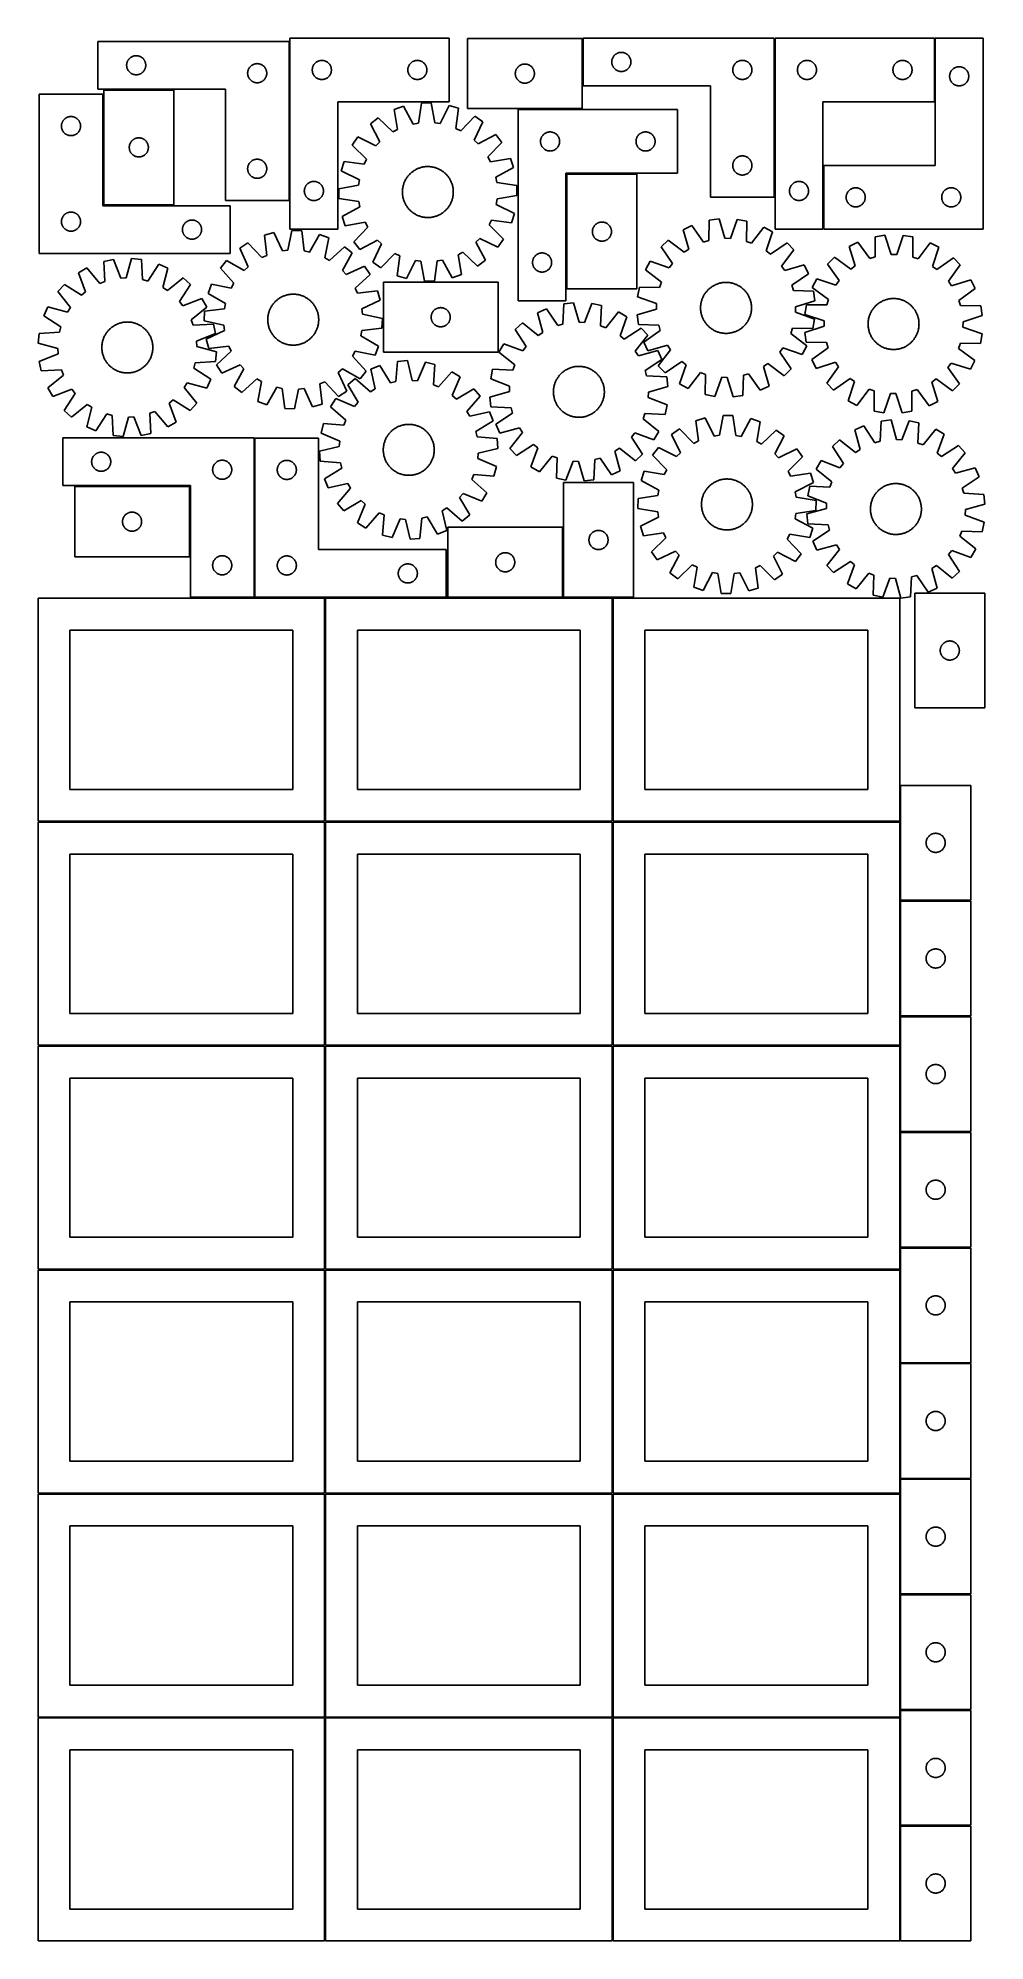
# Model space of a CAD drawing. Header units: millimetres. Extents: x 7 to 1493, y 7 to 2993.
import ezdxf

# ---------------------------------------------------------------- set-up
doc = ezdxf.new("R2010")
doc.units = ezdxf.units.MM
doc.layers.add('COMMON', color=5, linetype='CONTINUOUS', true_color=0x0000ff)
doc.layers.add('CUT', color=7, linetype='CONTINUOUS', true_color=0x000000)

msp = doc.modelspace()

# ---------------------------------------------------------------- linework, layer by layer
at = {"layer": 'COMMON'}
for p, q in [((401.421346, 2988.310086), (401.421346, 2738.310086)), ((861.724483, 2918.465612), (861.724483, 2992.668481)), ((1163.224484, 2743.465612), (1163.224484, 2993.465612)), ((1414.724484, 2993.465612), (1414.724484, 2893.465612)), ((109.052094, 2905.310084), (109.052094, 2731.810085)), ((219.802095, 2912.560086), (109.802095, 2912.560086)), ((760.523886, 2881.91848), (860.974482, 2881.91848)), ((836.273886, 2779.668479), (836.273886, 2599.668479)), ((947.023887, 2780.41848), (837.023887, 2780.41848)), ((1239.724484, 2793.465612), (1239.724484, 2693.465612)), ((109.802095, 2731.060084), (219.802095, 2731.060084)), ((346.436615, 2365.623916), (346.436615, 2115.885045)), ((244.186614, 2290.135045), (64.186614, 2290.135045)), ((244.936615, 2179.385044), (244.936615, 2289.385044)), ((830.886383, 2225.623916), (830.886383, 2115.623916)), ((456.574234, 2114.873916), (347.186616, 2114.873916)), ((457.324235, 1764.123915), (457.324235, 2114.123915)), ((647.186616, 2114.873916), (458.074235, 2114.873916)), ((650.136383, 2114.873915), (830.136383, 2114.873915)), ((831.636384, 2114.873915), (908.074235, 2114.873915)), ((908.824236, 1764.123915), (908.824236, 2114.123915)), ((909.574236, 2114.873915), (941.636384, 2114.873915)), ((1360.324236, 1820.247834), (1360.324236, 1764.123915)), ((456.549607, 1763.373915), (6.574234, 1763.373915)), ((457.299608, 1412.623914), (457.299608, 1762.623914)), ((908.049608, 1763.373915), (458.074235, 1763.373915)), ((908.799609, 1412.623914), (908.799609, 1762.623914)), ((1359.549609, 1763.373915), (909.574236, 1763.373915)), ((1360.299609, 1638.747833), (1360.299609, 1458.747833)), ((1471.04961, 1639.497834), (1361.074237, 1639.497834)), ((1360.299609, 1457.247832), (1360.299609, 1412.623914)), ((1361.04961, 1457.997832), (1471.04961, 1457.997832)), ((456.549607, 1411.873914), (6.549607, 1411.873914)), ((457.299608, 1061.123913), (457.299608, 1411.123913)), ((908.049608, 1411.873914), (458.049608, 1411.873914)), ((908.799609, 1061.123913), (908.799609, 1411.123913)), ((1359.549609, 1411.873914), (909.549609, 1411.873914)), ((1360.299609, 1411.123913), (1360.299609, 1277.247832)), ((1360.299609, 1275.747831), (1360.299609, 1095.747831)), ((1471.04961, 1276.497832), (1361.04961, 1276.497832)), ((1360.299609, 1094.24783), (1360.299609, 1061.123913)), ((1471.04961, 1094.997831), (1361.04961, 1094.997831)), ((6.549607, 1060.373912), (456.549607, 1060.373912)), ((457.299608, 709.623912), (457.299608, 1059.623912)), ((458.049608, 1060.373912), (908.049608, 1060.373912)), ((908.799608, 1059.623912), (908.799608, 709.623912)), ((1359.549609, 1060.373913), (909.549609, 1060.373913)), ((1360.299609, 1059.623912), (1360.299609, 914.24783)), ((1360.299609, 912.747829), (1360.299609, 732.747829)), ((1471.04961, 913.49783), (1361.04961, 913.49783)), ((1360.299609, 731.247828), (1360.299609, 709.623912)), ((1471.04961, 731.997829), (1361.04961, 731.997829)), ((456.549607, 708.873912), (6.549607, 708.873912)), ((457.299608, 358.123911), (457.299608, 708.123911)), ((908.049608, 708.873912), (458.049608, 708.873912)), ((908.799609, 358.123911), (908.799609, 708.123911)), ((909.549609, 708.873911), (1359.549609, 708.873911)), ((1360.299609, 708.123911), (1360.299609, 551.247828)), ((1471.04961, 550.497828), (1361.074237, 550.497828)), ((1471.074237, 368.997827), (1361.074237, 368.997827)), ((456.549607, 357.373911), (6.549607, 357.373911)), ((457.299608, 6.62391), (457.299608, 356.62391)), ((908.049608, 357.373911), (458.049608, 357.373911)), ((908.799609, 6.62391), (908.799609, 356.62391)), ((1359.549609, 357.373911), (909.549609, 357.373911)), ((1471.074237, 187.497826), (1361.074237, 187.497826))]:
    msp.add_line(p, q, dxfattribs=at)
at = {"layer": 'CUT'}
for p, q in [((400.671346, 2988.310086), (100.671346, 2988.310086)), ((100.671346, 2988.310086), (100.671346, 2913.310086)), ((400.671346, 2738.310086), (400.671346, 2988.310086)), ((402.171347, 2993.402855), (402.171347, 2693.402855)), ((652.171347, 2993.402855), (402.171347, 2993.402855)), ((652.171347, 2893.402855), (652.171347, 2993.402855)), ((860.974482, 2992.668481), (680.974482, 2992.668481)), ((680.974482, 2992.668481), (680.974482, 2882.668481)), ((860.974482, 2882.668481), (860.974482, 2992.668481)), ((1162.474483, 2993.465612), (862.474483, 2993.465612)), ((862.474483, 2993.465612), (862.474483, 2918.465612)), ((1162.474483, 2743.465612), (1162.474483, 2993.465612)), ((1163.974484, 2993.465612), (1163.974484, 2693.465612)), ((1413.974484, 2993.465612), (1163.974484, 2993.465612)), ((1413.974484, 2893.465612), (1413.974484, 2993.465612)), ((1490.474485, 2993.465612), (1415.474485, 2993.465612)), ((1415.474485, 2993.465612), (1415.474485, 2793.465612)), ((1490.474485, 2693.465612), (1490.474485, 2993.465612)), ((146.926592, 2956.816894), (147.254039, 2957.516493)), ((147.254039, 2957.516493), (147.617067, 2958.198307)), ((147.617067, 2958.198307), (148.014712, 2958.860529)), ((148.014712, 2958.860529), (148.44592, 2959.501402)), ((148.44592, 2959.501402), (148.909548, 2960.119228)), ((148.909548, 2960.119228), (149.404367, 2960.712368)), ((149.404367, 2960.712368), (149.929063, 2961.279248)), ((149.929063, 2961.279248), (150.482245, 2961.818366)), ((150.482245, 2961.818366), (151.062448, 2962.328292)), ((151.062448, 2962.328292), (151.668131, 2962.807674)), ((151.668131, 2962.807674), (152.29769, 2963.255241)), ((152.29769, 2963.255241), (152.949453, 2963.669805)), ((152.949453, 2963.669805), (153.621694, 2964.050268)), ((153.621694, 2964.050268), (154.31263, 2964.39562)), ((154.31263, 2964.39562), (155.020427, 2964.704945)), ((155.020427, 2964.704945), (155.74321, 2964.977424)), ((155.74321, 2964.977424), (156.479061, 2965.212334)), ((156.479061, 2965.212334), (157.226029, 2965.409051)), ((157.226029, 2965.409051), (157.982134, 2965.567055)), ((157.982134, 2965.567055), (158.74537, 2965.685926)), ((158.74537, 2965.685926), (159.513714, 2965.765349)), ((159.513714, 2965.765349), (160.285127, 2965.805113)), ((160.285127, 2965.805113), (161.057564, 2965.805113)), ((161.057564, 2965.805113), (161.828977, 2965.765349)), ((161.828977, 2965.765349), (162.597321, 2965.685926)), ((162.597321, 2965.685926), (163.360557, 2965.567055)), ((163.360557, 2965.567055), (164.116662, 2965.409051)), ((164.116662, 2965.409051), (164.86363, 2965.212334)), ((164.86363, 2965.212334), (165.599481, 2964.977424)), ((165.599481, 2964.977424), (166.322264, 2964.704945)), ((166.322264, 2964.704945), (167.030061, 2964.39562)), ((167.030061, 2964.39562), (167.720997, 2964.050268)), ((167.720997, 2964.050268), (168.393238, 2963.669805)), ((168.393238, 2963.669805), (169.045001, 2963.255241)), ((169.045001, 2963.255241), (169.67456, 2962.807674)), ((169.67456, 2962.807674), (170.280243, 2962.328292)), ((170.280243, 2962.328292), (170.860446, 2961.818366)), ((170.860446, 2961.818366), (171.413628, 2961.279248)), ((171.413628, 2961.279248), (171.938324, 2960.712368)), ((171.938324, 2960.712368), (172.433143, 2960.119228)), ((172.433143, 2960.119228), (172.896771, 2959.501402)), ((172.896771, 2959.501402), (173.327979, 2958.860529)), ((173.327979, 2958.860529), (173.725624, 2958.198307)), ((173.725624, 2958.198307), (174.088652, 2957.516493)), ((174.088652, 2957.516493), (174.416099, 2956.816894)), ((445.46494, 2956.820161), (446.164538, 2957.147608)), ((446.164538, 2957.147608), (446.880065, 2957.438607)), ((446.880065, 2957.438607), (447.609624, 2957.692386)), ((447.609624, 2957.692386), (448.35128, 2957.908271)), ((448.35128, 2957.908271), (449.103066, 2958.08569)), ((449.103066, 2958.08569), (449.862988, 2958.224173)), ((449.862988, 2958.224173), (450.629032, 2958.323353)), ((450.629032, 2958.323353), (451.399165, 2958.382966)), ((451.399165, 2958.382966), (452.171347, 2958.402855)), ((452.171347, 2958.402855), (452.943528, 2958.382966)), ((452.943528, 2958.382966), (453.713661, 2958.323353)), ((453.713661, 2958.323353), (454.479705, 2958.224173)), ((454.479705, 2958.224173), (455.239627, 2958.08569)), ((455.239627, 2958.08569), (455.991413, 2957.908271)), ((455.991413, 2957.908271), (456.733069, 2957.692386)), ((456.733069, 2957.692386), (457.462628, 2957.438607)), ((457.462628, 2957.438607), (458.178155, 2957.147608)), ((458.178155, 2957.147608), (458.877753, 2956.820161)), ((595.46494, 2956.820161), (596.164538, 2957.147608)), ((596.164538, 2957.147608), (596.880065, 2957.438607)), ((596.880065, 2957.438607), (597.609624, 2957.692386)), ((597.609624, 2957.692386), (598.35128, 2957.908271)), ((598.35128, 2957.908271), (599.103066, 2958.08569)), ((599.103066, 2958.08569), (599.862988, 2958.224173)), ((599.862988, 2958.224173), (600.629032, 2958.323353)), ((600.629032, 2958.323353), (601.399165, 2958.382966)), ((601.399165, 2958.382966), (602.171347, 2958.402855)), ((602.171347, 2958.402855), (602.943528, 2958.382966)), ((602.943528, 2958.382966), (603.713661, 2958.323353)), ((603.713661, 2958.323353), (604.479705, 2958.224173)), ((604.479705, 2958.224173), (605.239627, 2958.08569)), ((605.239627, 2958.08569), (605.991413, 2957.908271)), ((605.991413, 2957.908271), (606.733069, 2957.692386)), ((606.733069, 2957.692386), (607.462628, 2957.438607)), ((607.462628, 2957.438607), (608.178155, 2957.147608)), ((608.178155, 2957.147608), (608.877753, 2956.820161)), ((907.494372, 2956.737793), (907.553985, 2957.507927)), ((907.553985, 2957.507927), (907.653164, 2958.27397)), ((907.653164, 2958.27397), (907.791648, 2959.033893)), ((907.791648, 2959.033893), (907.969067, 2959.785679)), ((907.969067, 2959.785679), (908.184952, 2960.527334)), ((908.184952, 2960.527334), (908.438731, 2961.256893)), ((908.438731, 2961.256893), (908.729729, 2961.97242)), ((908.729729, 2961.97242), (909.057177, 2962.672019)), ((909.057177, 2962.672019), (909.420204, 2963.353833)), ((909.420204, 2963.353833), (909.817849, 2964.016055)), ((909.817849, 2964.016055), (910.249058, 2964.656928)), ((910.249058, 2964.656928), (910.712686, 2965.274754)), ((910.712686, 2965.274754), (911.207504, 2965.867894)), ((911.207504, 2965.867894), (911.7322, 2966.434774)), ((911.7322, 2966.434774), (912.285383, 2966.973892)), ((912.285383, 2966.973892), (912.865585, 2967.483818)), ((912.865585, 2967.483818), (913.471269, 2967.9632)), ((913.471269, 2967.9632), (914.100827, 2968.410767)), ((914.100827, 2968.410767), (914.752591, 2968.825331)), ((914.752591, 2968.825331), (915.424832, 2969.205794)), ((915.424832, 2969.205794), (916.115767, 2969.551146)), ((916.115767, 2969.551146), (916.823564, 2969.860471)), ((916.823564, 2969.860471), (917.546347, 2970.13295)), ((917.546347, 2970.13295), (918.282198, 2970.36786)), ((918.282198, 2970.36786), (919.029167, 2970.564577)), ((919.029167, 2970.564577), (919.785271, 2970.722581)), ((919.785271, 2970.722581), (920.548508, 2970.841452)), ((920.548508, 2970.841452), (921.316851, 2970.920875)), ((921.316851, 2970.920875), (922.088264, 2970.960639)), ((922.088264, 2970.960639), (922.860702, 2970.960639)), ((922.860702, 2970.960639), (923.632115, 2970.920875)), ((923.632115, 2970.920875), (924.400458, 2970.841452)), ((924.400458, 2970.841452), (925.163694, 2970.722581)), ((925.163694, 2970.722581), (925.919799, 2970.564577)), ((925.919799, 2970.564577), (926.666767, 2970.36786)), ((926.666767, 2970.36786), (927.402619, 2970.13295)), ((927.402619, 2970.13295), (928.125401, 2969.860471)), ((928.125401, 2969.860471), (928.833199, 2969.551146)), ((928.833199, 2969.551146), (929.524134, 2969.205794)), ((929.524134, 2969.205794), (930.196375, 2968.825331)), ((930.196375, 2968.825331), (930.848139, 2968.410767)), ((930.848139, 2968.410767), (931.477697, 2967.9632)), ((931.477697, 2967.9632), (932.083381, 2967.483818)), ((932.083381, 2967.483818), (932.663583, 2966.973892)), ((932.663583, 2966.973892), (933.216766, 2966.434774)), ((933.216766, 2966.434774), (933.741462, 2965.867894)), ((933.741462, 2965.867894), (934.23628, 2965.274754)), ((934.23628, 2965.274754), (934.699908, 2964.656928)), ((934.699908, 2964.656928), (935.131116, 2964.016055)), ((935.131116, 2964.016055), (935.528761, 2963.353833)), ((935.528761, 2963.353833), (935.891789, 2962.672019)), ((935.891789, 2962.672019), (936.219236, 2961.97242)), ((936.219236, 2961.97242), (936.510235, 2961.256893)), ((936.510235, 2961.256893), (936.764014, 2960.527334)), ((936.764014, 2960.527334), (936.979899, 2959.785679)), ((936.979899, 2959.785679), (937.157318, 2959.033893)), ((937.157318, 2959.033893), (937.295801, 2958.27397)), ((937.295801, 2958.27397), (937.394981, 2957.507927)), ((937.394981, 2957.507927), (937.454594, 2956.737793)), ((1105.424832, 2956.705794), (1106.115767, 2957.051146)), ((1106.115767, 2957.051146), (1106.823564, 2957.360471)), ((1106.823564, 2957.360471), (1107.546347, 2957.63295)), ((1107.546347, 2957.63295), (1108.282198, 2957.86786)), ((1108.282198, 2957.86786), (1109.029167, 2958.064577)), ((1109.029167, 2958.064577), (1109.785271, 2958.222581)), ((1109.785271, 2958.222581), (1110.548508, 2958.341452)), ((1110.548508, 2958.341452), (1111.316851, 2958.420875)), ((1111.316851, 2958.420875), (1112.088264, 2958.460639)), ((1112.088264, 2958.460639), (1112.860702, 2958.460639)), ((1112.860702, 2958.460639), (1113.632115, 2958.420875)), ((1113.632115, 2958.420875), (1114.400458, 2958.341452)), ((1114.400458, 2958.341452), (1115.163694, 2958.222581)), ((1115.163694, 2958.222581), (1115.919799, 2958.064577)), ((1115.919799, 2958.064577), (1116.666767, 2957.86786)), ((1116.666767, 2957.86786), (1117.402619, 2957.63295)), ((1117.402619, 2957.63295), (1118.125401, 2957.360471)), ((1118.125401, 2957.360471), (1118.833199, 2957.051146)), ((1118.833199, 2957.051146), (1119.524134, 2956.705794)), ((1207.268077, 2956.882918), (1207.967675, 2957.210365)), ((1207.967675, 2957.210365), (1208.683203, 2957.501364)), ((1208.683203, 2957.501364), (1209.412761, 2957.755142)), ((1209.412761, 2957.755142), (1210.154417, 2957.971028)), ((1210.154417, 2957.971028), (1210.906203, 2958.148447)), ((1210.906203, 2958.148447), (1211.666125, 2958.28693)), ((1211.666125, 2958.28693), (1212.432169, 2958.38611)), ((1212.432169, 2958.38611), (1213.202303, 2958.445723)), ((1213.202303, 2958.445723), (1213.974484, 2958.465612)), ((1213.974484, 2958.465612), (1214.746665, 2958.445723)), ((1214.746665, 2958.445723), (1215.516799, 2958.38611)), ((1215.516799, 2958.38611), (1216.282843, 2958.28693)), ((1216.282843, 2958.28693), (1217.042765, 2958.148447)), ((1217.042765, 2958.148447), (1217.794551, 2957.971028)), ((1217.794551, 2957.971028), (1218.536206, 2957.755142)), ((1218.536206, 2957.755142), (1219.265765, 2957.501364)), ((1219.265765, 2957.501364), (1219.981292, 2957.210365)), ((1219.981292, 2957.210365), (1220.680891, 2956.882918)), ((1357.268077, 2956.882918), (1357.967675, 2957.210365)), ((1357.967675, 2957.210365), (1358.683203, 2957.501364)), ((1358.683203, 2957.501364), (1359.412761, 2957.755142)), ((1359.412761, 2957.755142), (1360.154417, 2957.971028)), ((1360.154417, 2957.971028), (1360.906203, 2958.148447)), ((1360.906203, 2958.148447), (1361.666125, 2958.28693)), ((1361.666125, 2958.28693), (1362.432169, 2958.38611)), ((1362.432169, 2958.38611), (1363.202303, 2958.445723)), ((1363.202303, 2958.445723), (1363.974484, 2958.465612)), ((1363.974484, 2958.465612), (1364.746665, 2958.445723)), ((1364.746665, 2958.445723), (1365.516799, 2958.38611)), ((1365.516799, 2958.38611), (1366.282843, 2958.28693)), ((1366.282843, 2958.28693), (1367.042765, 2958.148447)), ((1367.042765, 2958.148447), (1367.794551, 2957.971028)), ((1367.794551, 2957.971028), (1368.536206, 2957.755142)), ((1368.536206, 2957.755142), (1369.265765, 2957.501364)), ((1369.265765, 2957.501364), (1369.981292, 2957.210365)), ((1369.981292, 2957.210365), (1370.680891, 2956.882918)), ((145.671346, 2950.810086), (145.691234, 2951.582267)), ((145.691234, 2950.037904), (145.671346, 2950.810086)), ((145.691234, 2951.582267), (145.750847, 2952.352401)), ((145.750847, 2949.267771), (145.691234, 2950.037904)), ((145.750847, 2952.352401), (145.850027, 2953.118444)), ((145.850027, 2948.501727), (145.750847, 2949.267771)), ((145.850027, 2953.118444), (145.98851, 2953.878367)), ((145.98851, 2947.741805), (145.850027, 2948.501727)), ((145.98851, 2953.878367), (146.16593, 2954.630153)), ((146.16593, 2946.990019), (145.98851, 2947.741805)), ((146.16593, 2954.630153), (146.381815, 2955.371808)), ((146.381815, 2946.248363), (146.16593, 2946.990019)), ((146.381815, 2955.371808), (146.635593, 2956.101367)), ((146.635593, 2945.518804), (146.381815, 2946.248363)), ((146.635593, 2956.101367), (146.926592, 2956.816894)), ((146.926592, 2944.803277), (146.635593, 2945.518804)), ((147.254039, 2944.103679), (146.926592, 2944.803277)), ((147.617067, 2943.421865), (147.254039, 2944.103679)), ((148.014712, 2942.759643), (147.617067, 2943.421865)), ((148.44592, 2942.118769), (148.014712, 2942.759643)), ((148.909548, 2941.500943), (148.44592, 2942.118769)), ((149.404367, 2940.907804), (148.909548, 2941.500943)), ((149.929063, 2940.340923), (149.404367, 2940.907804)), ((150.482245, 2939.801805), (149.929063, 2940.340923)), ((151.062448, 2939.291879), (150.482245, 2939.801805)), ((151.668131, 2938.812497), (151.062448, 2939.291879)), ((152.29769, 2938.364931), (151.668131, 2938.812497)), ((152.949453, 2937.950366), (152.29769, 2938.364931)), ((153.621694, 2937.569904), (152.949453, 2937.950366)), ((154.31263, 2937.224552), (153.621694, 2937.569904)), ((155.020427, 2936.915226), (154.31263, 2937.224552)), ((155.74321, 2936.642747), (155.020427, 2936.915226)), ((156.479061, 2936.407838), (155.74321, 2936.642747)), ((157.226029, 2936.21112), (156.479061, 2936.407838)), ((157.982134, 2936.053116), (157.226029, 2936.21112)), ((158.74537, 2935.934246), (157.982134, 2936.053116)), ((159.513714, 2935.854823), (158.74537, 2935.934246)), ((160.285127, 2935.815059), (159.513714, 2935.854823)), ((161.057564, 2935.815059), (160.285127, 2935.815059)), ((161.828977, 2935.854823), (161.057564, 2935.815059)), ((162.597321, 2935.934246), (161.828977, 2935.854823)), ((163.360557, 2936.053116), (162.597321, 2935.934246)), ((164.116662, 2936.21112), (163.360557, 2936.053116)), ((164.86363, 2936.407838), (164.116662, 2936.21112)), ((165.599481, 2936.642747), (164.86363, 2936.407838)), ((166.322264, 2936.915226), (165.599481, 2936.642747)), ((167.030061, 2937.224552), (166.322264, 2936.915226)), ((167.720997, 2937.569904), (167.030061, 2937.224552)), ((168.393238, 2937.950366), (167.720997, 2937.569904)), ((169.045001, 2938.364931), (168.393238, 2937.950366)), ((169.67456, 2938.812497), (169.045001, 2938.364931)), ((170.280243, 2939.291879), (169.67456, 2938.812497)), ((170.860446, 2939.801805), (170.280243, 2939.291879)), ((171.413628, 2940.340923), (170.860446, 2939.801805)), ((171.938324, 2940.907804), (171.413628, 2940.340923)), ((172.433143, 2941.500943), (171.938324, 2940.907804)), ((172.896771, 2942.118769), (172.433143, 2941.500943)), ((173.327979, 2942.759643), (172.896771, 2942.118769)), ((173.725624, 2943.421865), (173.327979, 2942.759643)), ((174.088652, 2944.103679), (173.725624, 2943.421865)), ((174.416099, 2944.803277), (174.088652, 2944.103679)), ((174.416099, 2956.816894), (174.707098, 2956.101367)), ((174.707098, 2945.518804), (174.416099, 2944.803277)), ((174.707098, 2956.101367), (174.960876, 2955.371808)), ((174.960876, 2946.248363), (174.707098, 2945.518804)), ((174.960876, 2955.371808), (175.176761, 2954.630153)), ((175.176761, 2946.990019), (174.960876, 2946.248363)), ((175.176761, 2954.630153), (175.354181, 2953.878367)), ((175.354181, 2947.741805), (175.176761, 2946.990019)), ((175.354181, 2953.878367), (175.492664, 2953.118444)), ((175.492664, 2948.501727), (175.354181, 2947.741805)), ((175.492664, 2953.118444), (175.591844, 2952.352401)), ((175.591844, 2949.267771), (175.492664, 2948.501727)), ((175.591844, 2952.352401), (175.651457, 2951.582267)), ((175.651457, 2950.037904), (175.591844, 2949.267771)), ((175.651457, 2951.582267), (175.671346, 2950.810086)), ((175.671346, 2950.810086), (175.651457, 2950.037904)), ((335.671346, 2938.310086), (335.691234, 2939.082267)), ((335.691234, 2937.537904), (335.671346, 2938.310086)), ((335.691234, 2939.082267), (335.750847, 2939.852401)), ((335.750847, 2936.767771), (335.691234, 2937.537904)), ((335.750847, 2939.852401), (335.850027, 2940.618444)), ((335.850027, 2936.001727), (335.750847, 2936.767771)), ((335.850027, 2940.618444), (335.98851, 2941.378367)), ((335.98851, 2935.241805), (335.850027, 2936.001727)), ((335.98851, 2941.378367), (336.16593, 2942.130153)), ((336.16593, 2934.490019), (335.98851, 2935.241805)), ((336.16593, 2942.130153), (336.381815, 2942.871808)), ((336.381815, 2933.748363), (336.16593, 2934.490019)), ((336.381815, 2942.871808), (336.635593, 2943.601367)), ((336.635593, 2933.018804), (336.381815, 2933.748363)), ((336.635593, 2943.601367), (336.926592, 2944.316894)), ((336.926592, 2932.303277), (336.635593, 2933.018804)), ((336.926592, 2944.316894), (337.254039, 2945.016493)), ((337.254039, 2931.603679), (336.926592, 2932.303277)), ((337.254039, 2945.016493), (337.617067, 2945.698307)), ((337.617067, 2930.921865), (337.254039, 2931.603679)), ((337.617067, 2945.698307), (338.014712, 2946.360529)), ((338.014712, 2930.259643), (337.617067, 2930.921865)), ((338.014712, 2946.360529), (338.44592, 2947.001402)), ((338.44592, 2929.618769), (338.014712, 2930.259643)), ((338.44592, 2947.001402), (338.909548, 2947.619228)), ((338.909548, 2929.000943), (338.44592, 2929.618769)), ((338.909548, 2947.619228), (339.404367, 2948.212368)), ((339.404367, 2928.407804), (338.909548, 2929.000943)), ((339.404367, 2948.212368), (339.929063, 2948.779248)), ((339.929063, 2927.840923), (339.404367, 2928.407804)), ((339.929063, 2948.779248), (340.482245, 2949.318366)), ((340.482245, 2927.301805), (339.929063, 2927.840923)), ((340.482245, 2949.318366), (341.062448, 2949.828292)), ((341.062448, 2926.791879), (340.482245, 2927.301805)), ((341.062448, 2949.828292), (341.668131, 2950.307674)), ((341.668131, 2950.307674), (342.29769, 2950.755241)), ((342.29769, 2950.755241), (342.949453, 2951.169805)), ((342.949453, 2951.169805), (343.621694, 2951.550268)), ((343.621694, 2951.550268), (344.31263, 2951.89562)), ((344.31263, 2951.89562), (345.020427, 2952.204945)), ((345.020427, 2952.204945), (345.74321, 2952.477424)), ((345.74321, 2952.477424), (346.479061, 2952.712334)), ((346.479061, 2952.712334), (347.226029, 2952.909051)), ((347.226029, 2952.909051), (347.982134, 2953.067055)), ((347.982134, 2953.067055), (348.74537, 2953.185926)), ((348.74537, 2953.185926), (349.513714, 2953.265349)), ((349.513714, 2953.265349), (350.285127, 2953.305113)), ((350.285127, 2953.305113), (351.057564, 2953.305113)), ((351.057564, 2953.305113), (351.828977, 2953.265349)), ((351.828977, 2953.265349), (352.597321, 2953.185926)), ((352.597321, 2953.185926), (353.360557, 2953.067055)), ((353.360557, 2953.067055), (354.116662, 2952.909051)), ((354.116662, 2952.909051), (354.86363, 2952.712334)), ((354.86363, 2952.712334), (355.599481, 2952.477424)), ((355.599481, 2952.477424), (356.322264, 2952.204945)), ((356.322264, 2952.204945), (357.030061, 2951.89562)), ((357.030061, 2951.89562), (357.720997, 2951.550268)), ((357.720997, 2951.550268), (358.393238, 2951.169805)), ((358.393238, 2951.169805), (359.045001, 2950.755241)), ((359.045001, 2950.755241), (359.67456, 2950.307674)), ((359.67456, 2950.307674), (360.280243, 2949.828292)), ((360.280243, 2949.828292), (360.860446, 2949.318366)), ((360.860446, 2927.301805), (360.280243, 2926.791879)), ((360.860446, 2949.318366), (361.413628, 2948.779248)), ((361.413628, 2927.840923), (360.860446, 2927.301805)), ((361.413628, 2948.779248), (361.938324, 2948.212368)), ((361.938324, 2928.407804), (361.413628, 2927.840923)), ((361.938324, 2948.212368), (362.433143, 2947.619228)), ((362.433143, 2929.000943), (361.938324, 2928.407804)), ((362.433143, 2947.619228), (362.896771, 2947.001402)), ((362.896771, 2929.618769), (362.433143, 2929.000943)), ((362.896771, 2947.001402), (363.327979, 2946.360529)), ((363.327979, 2930.259643), (362.896771, 2929.618769)), ((363.327979, 2946.360529), (363.725624, 2945.698307)), ((363.725624, 2930.921865), (363.327979, 2930.259643)), ((363.725624, 2945.698307), (364.088652, 2945.016493)), ((364.088652, 2931.603679), (363.725624, 2930.921865)), ((364.088652, 2945.016493), (364.416099, 2944.316894)), ((364.416099, 2932.303277), (364.088652, 2931.603679)), ((364.416099, 2944.316894), (364.707098, 2943.601367)), ((364.707098, 2933.018804), (364.416099, 2932.303277)), ((364.707098, 2943.601367), (364.960876, 2942.871808)), ((364.960876, 2933.748363), (364.707098, 2933.018804)), ((364.960876, 2942.871808), (365.176761, 2942.130153)), ((365.176761, 2934.490019), (364.960876, 2933.748363)), ((365.176761, 2942.130153), (365.354181, 2941.378367)), ((365.354181, 2935.241805), (365.176761, 2934.490019)), ((365.354181, 2941.378367), (365.492664, 2940.618444)), ((365.492664, 2936.001727), (365.354181, 2935.241805)), ((365.492664, 2940.618444), (365.591844, 2939.852401)), ((365.591844, 2936.767771), (365.492664, 2936.001727)), ((365.591844, 2939.852401), (365.651457, 2939.082267)), ((365.651457, 2937.537904), (365.591844, 2936.767771)), ((365.651457, 2939.082267), (365.671346, 2938.310086)), ((365.671346, 2938.310086), (365.651457, 2937.537904)), ((437.176319, 2943.789074), (437.216084, 2944.560487)), ((437.176319, 2943.016636), (437.176319, 2943.789074)), ((437.216084, 2942.245223), (437.176319, 2943.016636)), ((437.216084, 2944.560487), (437.295506, 2945.32883)), ((437.295506, 2941.47688), (437.216084, 2942.245223)), ((437.295506, 2945.32883), (437.414377, 2946.092066)), ((437.414377, 2940.713644), (437.295506, 2941.47688)), ((437.414377, 2946.092066), (437.572381, 2946.848171)), ((437.572381, 2939.957539), (437.414377, 2940.713644)), ((437.572381, 2946.848171), (437.769098, 2947.595139)), ((437.769098, 2939.21057), (437.572381, 2939.957539)), ((437.769098, 2947.595139), (438.004008, 2948.330991)), ((438.004008, 2938.474719), (437.769098, 2939.21057)), ((438.004008, 2948.330991), (438.276487, 2949.053773)), ((438.276487, 2937.751936), (438.004008, 2938.474719)), ((438.276487, 2949.053773), (438.585813, 2949.761571)), ((438.585813, 2937.044139), (438.276487, 2937.751936)), ((438.585813, 2949.761571), (438.931165, 2950.452506)), ((438.931165, 2936.353204), (438.585813, 2937.044139)), ((438.931165, 2950.452506), (439.311627, 2951.124747)), ((439.311627, 2935.680963), (438.931165, 2936.353204)), ((439.311627, 2951.124747), (439.726191, 2951.776511)), ((439.726191, 2935.029199), (439.311627, 2935.680963)), ((439.726191, 2951.776511), (440.173758, 2952.406069)), ((440.173758, 2934.399641), (439.726191, 2935.029199)), ((440.173758, 2952.406069), (440.65314, 2953.011753)), ((440.65314, 2933.793957), (440.173758, 2934.399641)), ((440.65314, 2953.011753), (441.163066, 2953.591955)), ((441.163066, 2933.213755), (440.65314, 2933.793957)), ((441.163066, 2953.591955), (441.702184, 2954.145138)), ((441.702184, 2932.660572), (441.163066, 2933.213755)), ((441.702184, 2954.145138), (442.269065, 2954.669834)), ((442.269065, 2932.135876), (441.702184, 2932.660572)), ((442.269065, 2954.669834), (442.862204, 2955.164652)), ((442.862204, 2931.641058), (442.269065, 2932.135876)), ((442.862204, 2955.164652), (443.48003, 2955.62828)), ((443.48003, 2931.17743), (442.862204, 2931.641058)), ((443.48003, 2955.62828), (444.120904, 2956.059488)), ((444.120904, 2930.746221), (443.48003, 2931.17743)), ((444.120904, 2956.059488), (444.783125, 2956.457134)), ((444.783125, 2930.348576), (444.120904, 2930.746221)), ((444.783125, 2956.457134), (445.46494, 2956.820161)), ((445.46494, 2929.985549), (444.783125, 2930.348576)), ((446.164538, 2929.658101), (445.46494, 2929.985549)), ((446.880065, 2929.367103), (446.164538, 2929.658101)), ((447.609624, 2929.113324), (446.880065, 2929.367103)), ((448.35128, 2928.897439), (447.609624, 2929.113324)), ((449.103066, 2928.72002), (448.35128, 2928.897439)), ((449.862988, 2928.581536), (449.103066, 2928.72002)), ((450.629032, 2928.482357), (449.862988, 2928.581536)), ((451.399165, 2928.422744), (450.629032, 2928.482357)), ((452.171347, 2928.402855), (451.399165, 2928.422744)), ((452.943528, 2928.422744), (452.171347, 2928.402855)), ((453.713661, 2928.482357), (452.943528, 2928.422744)), ((454.479705, 2928.581536), (453.713661, 2928.482357)), ((455.239627, 2928.72002), (454.479705, 2928.581536)), ((455.991413, 2928.897439), (455.239627, 2928.72002)), ((456.733069, 2929.113324), (455.991413, 2928.897439)), ((457.462628, 2929.367103), (456.733069, 2929.113324)), ((458.178155, 2929.658101), (457.462628, 2929.367103)), ((458.877753, 2929.985549), (458.178155, 2929.658101)), ((458.877753, 2956.820161), (459.559568, 2956.457134)), ((459.559568, 2930.348576), (458.877753, 2929.985549)), ((459.559568, 2956.457134), (460.221789, 2956.059488)), ((460.221789, 2930.746221), (459.559568, 2930.348576)), ((460.221789, 2956.059488), (460.862663, 2955.62828)), ((460.862663, 2931.17743), (460.221789, 2930.746221)), ((460.862663, 2955.62828), (461.480489, 2955.164652)), ((461.480489, 2931.641058), (460.862663, 2931.17743)), ((461.480489, 2955.164652), (462.073628, 2954.669834)), ((462.073628, 2932.135876), (461.480489, 2931.641058)), ((462.073628, 2954.669834), (462.640509, 2954.145138)), ((462.640509, 2932.660572), (462.073628, 2932.135876)), ((462.640509, 2954.145138), (463.179627, 2953.591955)), ((463.179627, 2933.213755), (462.640509, 2932.660572)), ((463.179627, 2953.591955), (463.689553, 2953.011753)), ((463.689553, 2933.793957), (463.179627, 2933.213755)), ((463.689553, 2953.011753), (464.168935, 2952.406069)), ((464.168935, 2934.399641), (463.689553, 2933.793957)), ((464.168935, 2952.406069), (464.616502, 2951.776511)), ((464.616502, 2935.029199), (464.168935, 2934.399641)), ((464.616502, 2951.776511), (465.031066, 2951.124747)), ((465.031066, 2935.680963), (464.616502, 2935.029199)), ((465.031066, 2951.124747), (465.411528, 2950.452506)), ((465.411528, 2936.353204), (465.031066, 2935.680963)), ((465.411528, 2950.452506), (465.75688, 2949.761571)), ((465.75688, 2937.044139), (465.411528, 2936.353204)), ((465.75688, 2949.761571), (466.066206, 2949.053773)), ((466.066206, 2937.751936), (465.75688, 2937.044139)), ((466.066206, 2949.053773), (466.338685, 2948.330991)), ((466.338685, 2938.474719), (466.066206, 2937.751936)), ((466.338685, 2948.330991), (466.573595, 2947.595139)), ((466.573595, 2939.21057), (466.338685, 2938.474719)), ((466.573595, 2947.595139), (466.770312, 2946.848171)), ((466.770312, 2939.957539), (466.573595, 2939.21057)), ((466.770312, 2946.848171), (466.928316, 2946.092066)), ((466.928316, 2940.713644), (466.770312, 2939.957539)), ((466.928316, 2946.092066), (467.047187, 2945.32883)), ((467.047187, 2941.47688), (466.928316, 2940.713644)), ((467.047187, 2945.32883), (467.126609, 2944.560487)), ((467.126609, 2942.245223), (467.047187, 2941.47688)), ((467.126609, 2944.560487), (467.166374, 2943.789074)), ((467.166374, 2943.016636), (467.126609, 2942.245223)), ((467.166374, 2943.789074), (467.166374, 2943.016636)), ((587.176319, 2943.789074), (587.216084, 2944.560487)), ((587.176319, 2943.016636), (587.176319, 2943.789074)), ((587.216084, 2942.245223), (587.176319, 2943.016636)), ((587.216084, 2944.560487), (587.295506, 2945.32883)), ((587.295506, 2941.47688), (587.216084, 2942.245223)), ((587.295506, 2945.32883), (587.414377, 2946.092066)), ((587.414377, 2940.713644), (587.295506, 2941.47688)), ((587.414377, 2946.092066), (587.572381, 2946.848171)), ((587.572381, 2939.957539), (587.414377, 2940.713644)), ((587.572381, 2946.848171), (587.769098, 2947.595139)), ((587.769098, 2939.21057), (587.572381, 2939.957539)), ((587.769098, 2947.595139), (588.004008, 2948.330991)), ((588.004008, 2938.474719), (587.769098, 2939.21057)), ((588.004008, 2948.330991), (588.276487, 2949.053773)), ((588.276487, 2937.751936), (588.004008, 2938.474719)), ((588.276487, 2949.053773), (588.585813, 2949.761571)), ((588.585813, 2937.044139), (588.276487, 2937.751936)), ((588.585813, 2949.761571), (588.931165, 2950.452506)), ((588.931165, 2936.353204), (588.585813, 2937.044139)), ((588.931165, 2950.452506), (589.311627, 2951.124747)), ((589.311627, 2935.680963), (588.931165, 2936.353204)), ((589.311627, 2951.124747), (589.726191, 2951.776511)), ((589.726191, 2935.029199), (589.311627, 2935.680963)), ((589.726191, 2951.776511), (590.173758, 2952.406069)), ((590.173758, 2934.399641), (589.726191, 2935.029199)), ((590.173758, 2952.406069), (590.65314, 2953.011753)), ((590.65314, 2933.793957), (590.173758, 2934.399641)), ((590.65314, 2953.011753), (591.163066, 2953.591955)), ((591.163066, 2933.213755), (590.65314, 2933.793957)), ((591.163066, 2953.591955), (591.702184, 2954.145138)), ((591.702184, 2932.660572), (591.163066, 2933.213755)), ((591.702184, 2954.145138), (592.269065, 2954.669834)), ((592.269065, 2932.135876), (591.702184, 2932.660572)), ((592.269065, 2954.669834), (592.862204, 2955.164652)), ((592.862204, 2931.641058), (592.269065, 2932.135876)), ((592.862204, 2955.164652), (593.48003, 2955.62828)), ((593.48003, 2931.17743), (592.862204, 2931.641058)), ((593.48003, 2955.62828), (594.120904, 2956.059488)), ((594.120904, 2930.746221), (593.48003, 2931.17743)), ((594.120904, 2956.059488), (594.783125, 2956.457134)), ((594.783125, 2930.348576), (594.120904, 2930.746221)), ((594.783125, 2956.457134), (595.46494, 2956.820161)), ((595.46494, 2929.985549), (594.783125, 2930.348576)), ((596.164538, 2929.658101), (595.46494, 2929.985549)), ((596.880065, 2929.367103), (596.164538, 2929.658101)), ((597.609624, 2929.113324), (596.880065, 2929.367103)), ((598.35128, 2928.897439), (597.609624, 2929.113324)), ((599.103066, 2928.72002), (598.35128, 2928.897439)), ((599.862988, 2928.581536), (599.103066, 2928.72002)), ((600.629032, 2928.482357), (599.862988, 2928.581536)), ((601.399165, 2928.422744), (600.629032, 2928.482357)), ((602.171347, 2928.402855), (601.399165, 2928.422744)), ((602.943528, 2928.422744), (602.171347, 2928.402855)), ((603.713661, 2928.482357), (602.943528, 2928.422744)), ((604.479705, 2928.581536), (603.713661, 2928.482357)), ((605.239627, 2928.72002), (604.479705, 2928.581536)), ((605.991413, 2928.897439), (605.239627, 2928.72002)), ((606.733069, 2929.113324), (605.991413, 2928.897439)), ((607.462628, 2929.367103), (606.733069, 2929.113324)), ((608.178155, 2929.658101), (607.462628, 2929.367103)), ((608.877753, 2929.985549), (608.178155, 2929.658101)), ((608.877753, 2956.820161), (609.559568, 2956.457134)), ((609.559568, 2930.348576), (608.877753, 2929.985549)), ((609.559568, 2956.457134), (610.221789, 2956.059488)), ((610.221789, 2930.746221), (609.559568, 2930.348576)), ((610.221789, 2956.059488), (610.862663, 2955.62828)), ((610.862663, 2931.17743), (610.221789, 2930.746221)), ((610.862663, 2955.62828), (611.480489, 2955.164652)), ((611.480489, 2931.641058), (610.862663, 2931.17743)), ((611.480489, 2955.164652), (612.073628, 2954.669834)), ((612.073628, 2932.135876), (611.480489, 2931.641058)), ((612.073628, 2954.669834), (612.640509, 2954.145138)), ((612.640509, 2932.660572), (612.073628, 2932.135876)), ((612.640509, 2954.145138), (613.179627, 2953.591955)), ((613.179627, 2933.213755), (612.640509, 2932.660572)), ((613.179627, 2953.591955), (613.689553, 2953.011753)), ((613.689553, 2933.793957), (613.179627, 2933.213755)), ((613.689553, 2953.011753), (614.168935, 2952.406069)), ((614.168935, 2934.399641), (613.689553, 2933.793957)), ((614.168935, 2952.406069), (614.616502, 2951.776511)), ((614.616502, 2935.029199), (614.168935, 2934.399641)), ((614.616502, 2951.776511), (615.031066, 2951.124747)), ((615.031066, 2935.680963), (614.616502, 2935.029199)), ((615.031066, 2951.124747), (615.411528, 2950.452506)), ((615.411528, 2936.353204), (615.031066, 2935.680963)), ((615.411528, 2950.452506), (615.75688, 2949.761571)), ((615.75688, 2937.044139), (615.411528, 2936.353204)), ((615.75688, 2949.761571), (616.066206, 2949.053773)), ((616.066206, 2937.751936), (615.75688, 2937.044139)), ((616.066206, 2949.053773), (616.338685, 2948.330991)), ((616.338685, 2938.474719), (616.066206, 2937.751936)), ((616.338685, 2948.330991), (616.573595, 2947.595139)), ((616.573595, 2939.21057), (616.338685, 2938.474719)), ((616.573595, 2947.595139), (616.770312, 2946.848171)), ((616.770312, 2939.957539), (616.573595, 2939.21057)), ((616.770312, 2946.848171), (616.928316, 2946.092066)), ((616.928316, 2940.713644), (616.770312, 2939.957539)), ((616.928316, 2946.092066), (617.047187, 2945.32883)), ((617.047187, 2941.47688), (616.928316, 2940.713644)), ((617.047187, 2945.32883), (617.126609, 2944.560487)), ((617.126609, 2942.245223), (617.047187, 2941.47688)), ((617.126609, 2944.560487), (617.166374, 2943.789074)), ((617.166374, 2943.016636), (617.126609, 2942.245223)), ((617.166374, 2943.789074), (617.166374, 2943.016636)), ((755.974482, 2937.668481), (755.994371, 2938.440662)), ((755.994371, 2936.8963), (755.974482, 2937.668481)), ((755.994371, 2938.440662), (756.053984, 2939.210796)), ((756.053984, 2936.126166), (755.994371, 2936.8963)), ((756.053984, 2939.210796), (756.153163, 2939.97684)), ((756.153163, 2935.360122), (756.053984, 2936.126166)), ((756.153163, 2939.97684), (756.291647, 2940.736762)), ((756.291647, 2934.6002), (756.153163, 2935.360122)), ((756.291647, 2940.736762), (756.469066, 2941.488548)), ((756.469066, 2933.848414), (756.291647, 2934.6002)), ((756.469066, 2941.488548), (756.684951, 2942.230203)), ((756.684951, 2933.106758), (756.469066, 2933.848414)), ((756.684951, 2942.230203), (756.93873, 2942.959762)), ((756.93873, 2932.3772), (756.684951, 2933.106758)), ((756.93873, 2942.959762), (757.229728, 2943.675289)), ((757.229728, 2931.661672), (756.93873, 2932.3772)), ((757.229728, 2943.675289), (757.557176, 2944.374888)), ((757.557176, 2930.962074), (757.229728, 2931.661672)), ((757.557176, 2944.374888), (757.920203, 2945.056702)), ((757.920203, 2930.28026), (757.557176, 2930.962074)), ((757.920203, 2945.056702), (758.317848, 2945.718924)), ((758.317848, 2929.618038), (757.920203, 2930.28026)), ((758.317848, 2945.718924), (758.749057, 2946.359797)), ((758.749057, 2928.977164), (758.317848, 2929.618038)), ((758.749057, 2946.359797), (759.212685, 2946.977623)), ((759.212685, 2928.359339), (758.749057, 2928.977164)), ((759.212685, 2946.977623), (759.707503, 2947.570763)), ((759.707503, 2927.766199), (759.212685, 2928.359339)), ((759.707503, 2947.570763), (760.232199, 2948.137643)), ((760.232199, 2927.199319), (759.707503, 2927.766199)), ((760.232199, 2948.137643), (760.785382, 2948.676761)), ((760.785382, 2926.6602), (760.232199, 2927.199319)), ((760.785382, 2948.676761), (761.365584, 2949.186688)), ((761.365584, 2949.186688), (761.971268, 2949.66607)), ((761.971268, 2949.66607), (762.600826, 2950.113636)), ((762.600826, 2950.113636), (763.25259, 2950.5282)), ((763.25259, 2950.5282), (763.924831, 2950.908663)), ((763.924831, 2950.908663), (764.615766, 2951.254015)), ((764.615766, 2951.254015), (765.323563, 2951.56334)), ((765.323563, 2951.56334), (766.046346, 2951.835819)), ((766.046346, 2951.835819), (766.782197, 2952.070729)), ((766.782197, 2952.070729), (767.529166, 2952.267447)), ((767.529166, 2952.267447), (768.28527, 2952.42545)), ((768.28527, 2952.42545), (769.048507, 2952.544321)), ((769.048507, 2952.544321), (769.81685, 2952.623744)), ((769.81685, 2952.623744), (770.588263, 2952.663508)), ((770.588263, 2952.663508), (771.360701, 2952.663508)), ((771.360701, 2952.663508), (772.132114, 2952.623744)), ((772.132114, 2952.623744), (772.900457, 2952.544321)), ((772.900457, 2952.544321), (773.663693, 2952.42545)), ((773.663693, 2952.42545), (774.419798, 2952.267447)), ((774.419798, 2952.267447), (775.166766, 2952.070729)), ((775.166766, 2952.070729), (775.902618, 2951.835819)), ((775.902618, 2951.835819), (776.6254, 2951.56334)), ((776.6254, 2951.56334), (777.333198, 2951.254015)), ((777.333198, 2951.254015), (778.024133, 2950.908663)), ((778.024133, 2950.908663), (778.696374, 2950.5282)), ((778.696374, 2950.5282), (779.348138, 2950.113636)), ((779.348138, 2950.113636), (779.977696, 2949.66607)), ((779.977696, 2949.66607), (780.58338, 2949.186688)), ((780.58338, 2949.186688), (781.163582, 2948.676761)), ((781.163582, 2948.676761), (781.716765, 2948.137643)), ((781.716765, 2927.199319), (781.163582, 2926.6602)), ((781.716765, 2948.137643), (782.241461, 2947.570763)), ((782.241461, 2927.766199), (781.716765, 2927.199319)), ((782.241461, 2947.570763), (782.736279, 2946.977623)), ((782.736279, 2928.359339), (782.241461, 2927.766199)), ((782.736279, 2946.977623), (783.199907, 2946.359797)), ((783.199907, 2928.977164), (782.736279, 2928.359339)), ((783.199907, 2946.359797), (783.631115, 2945.718924)), ((783.631115, 2929.618038), (783.199907, 2928.977164)), ((783.631115, 2945.718924), (784.02876, 2945.056702)), ((784.02876, 2930.28026), (783.631115, 2929.618038)), ((784.02876, 2945.056702), (784.391788, 2944.374888)), ((784.391788, 2930.962074), (784.02876, 2930.28026)), ((784.391788, 2944.374888), (784.719235, 2943.675289)), ((784.719235, 2931.661672), (784.391788, 2930.962074)), ((784.719235, 2943.675289), (785.010234, 2942.959762)), ((785.010234, 2932.3772), (784.719235, 2931.661672)), ((785.010234, 2942.959762), (785.264013, 2942.230203)), ((785.264013, 2933.106758), (785.010234, 2932.3772)), ((785.264013, 2942.230203), (785.479898, 2941.488548)), ((785.479898, 2933.848414), (785.264013, 2933.106758)), ((785.479898, 2941.488548), (785.657317, 2940.736762)), ((785.657317, 2934.6002), (785.479898, 2933.848414)), ((785.657317, 2940.736762), (785.7958, 2939.97684)), ((785.7958, 2935.360122), (785.657317, 2934.6002)), ((785.7958, 2939.97684), (785.89498, 2939.210796)), ((785.89498, 2936.126166), (785.7958, 2935.360122)), ((785.89498, 2939.210796), (785.954593, 2938.440662)), ((785.954593, 2936.8963), (785.89498, 2936.126166)), ((785.954593, 2938.440662), (785.974482, 2937.668481)), ((785.974482, 2937.668481), (785.954593, 2936.8963)), ((907.474483, 2955.965612), (907.494372, 2956.737793)), ((907.494372, 2955.19343), (907.474483, 2955.965612)), ((907.553985, 2954.423297), (907.494372, 2955.19343)), ((907.653164, 2953.657253), (907.553985, 2954.423297)), ((907.791648, 2952.897331), (907.653164, 2953.657253)), ((907.969067, 2952.145545), (907.791648, 2952.897331)), ((908.184952, 2951.403889), (907.969067, 2952.145545)), ((908.438731, 2950.67433), (908.184952, 2951.403889)), ((908.729729, 2949.958803), (908.438731, 2950.67433)), ((909.057177, 2949.259205), (908.729729, 2949.958803)), ((909.420204, 2948.577391), (909.057177, 2949.259205)), ((909.817849, 2947.915169), (909.420204, 2948.577391)), ((910.249058, 2947.274295), (909.817849, 2947.915169)), ((910.712686, 2946.65647), (910.249058, 2947.274295)), ((911.207504, 2946.06333), (910.712686, 2946.65647)), ((911.7322, 2945.496449), (911.207504, 2946.06333)), ((912.285383, 2944.957331), (911.7322, 2945.496449)), ((912.865585, 2944.447405), (912.285383, 2944.957331)), ((913.471269, 2943.968023), (912.865585, 2944.447405)), ((914.100827, 2943.520457), (913.471269, 2943.968023)), ((914.752591, 2943.105892), (914.100827, 2943.520457)), ((915.424832, 2942.72543), (914.752591, 2943.105892)), ((916.115767, 2942.380078), (915.424832, 2942.72543)), ((916.823564, 2942.070752), (916.115767, 2942.380078)), ((917.546347, 2941.798273), (916.823564, 2942.070752)), ((918.282198, 2941.563364), (917.546347, 2941.798273)), ((919.029167, 2941.366646), (918.282198, 2941.563364)), ((919.785271, 2941.208642), (919.029167, 2941.366646)), ((920.548508, 2941.089772), (919.785271, 2941.208642)), ((921.316851, 2941.010349), (920.548508, 2941.089772)), ((922.088264, 2940.970585), (921.316851, 2941.010349)), ((922.860702, 2940.970585), (922.088264, 2940.970585)), ((923.632115, 2941.010349), (922.860702, 2940.970585)), ((924.400458, 2941.089772), (923.632115, 2941.010349)), ((925.163694, 2941.208642), (924.400458, 2941.089772)), ((925.919799, 2941.366646), (925.163694, 2941.208642)), ((926.666767, 2941.563364), (925.919799, 2941.366646)), ((927.402619, 2941.798273), (926.666767, 2941.563364)), ((928.125401, 2942.070752), (927.402619, 2941.798273)), ((928.833199, 2942.380078), (928.125401, 2942.070752)), ((929.524134, 2942.72543), (928.833199, 2942.380078)), ((930.196375, 2943.105892), (929.524134, 2942.72543)), ((930.848139, 2943.520457), (930.196375, 2943.105892)), ((931.477697, 2943.968023), (930.848139, 2943.520457)), ((932.083381, 2944.447405), (931.477697, 2943.968023)), ((932.663583, 2944.957331), (932.083381, 2944.447405)), ((933.216766, 2945.496449), (932.663583, 2944.957331)), ((933.741462, 2946.06333), (933.216766, 2945.496449)), ((934.23628, 2946.65647), (933.741462, 2946.06333)), ((934.699908, 2947.274295), (934.23628, 2946.65647)), ((935.131116, 2947.915169), (934.699908, 2947.274295)), ((935.528761, 2948.577391), (935.131116, 2947.915169)), ((935.891789, 2949.259205), (935.528761, 2948.577391)), ((936.219236, 2949.958803), (935.891789, 2949.259205)), ((936.510235, 2950.67433), (936.219236, 2949.958803)), ((936.764014, 2951.403889), (936.510235, 2950.67433)), ((936.979899, 2952.145545), (936.764014, 2951.403889)), ((937.157318, 2952.897331), (936.979899, 2952.145545)), ((937.295801, 2953.657253), (937.157318, 2952.897331)), ((937.394981, 2954.423297), (937.295801, 2953.657253)), ((937.454594, 2955.19343), (937.394981, 2954.423297)), ((937.454594, 2956.737793), (937.474483, 2955.965612)), ((937.474483, 2955.965612), (937.454594, 2955.19343)), ((1097.474483, 2943.465612), (1097.494372, 2944.237793)), ((1097.494372, 2942.69343), (1097.474483, 2943.465612)), ((1097.494372, 2944.237793), (1097.553985, 2945.007927)), ((1097.553985, 2941.923297), (1097.494372, 2942.69343)), ((1097.553985, 2945.007927), (1097.653164, 2945.77397)), ((1097.653164, 2941.157253), (1097.553985, 2941.923297)), ((1097.653164, 2945.77397), (1097.791648, 2946.533893)), ((1097.791648, 2940.397331), (1097.653164, 2941.157253)), ((1097.791648, 2946.533893), (1097.969067, 2947.285679)), ((1097.969067, 2939.645545), (1097.791648, 2940.397331)), ((1097.969067, 2947.285679), (1098.184952, 2948.027334)), ((1098.184952, 2938.903889), (1097.969067, 2939.645545)), ((1098.184952, 2948.027334), (1098.438731, 2948.756893)), ((1098.438731, 2938.17433), (1098.184952, 2938.903889)), ((1098.438731, 2948.756893), (1098.729729, 2949.47242)), ((1098.729729, 2937.458803), (1098.438731, 2938.17433)), ((1098.729729, 2949.47242), (1099.057177, 2950.172019)), ((1099.057177, 2936.759205), (1098.729729, 2937.458803)), ((1099.057177, 2950.172019), (1099.420204, 2950.853833)), ((1099.420204, 2936.077391), (1099.057177, 2936.759205)), ((1099.420204, 2950.853833), (1099.817849, 2951.516055)), ((1099.817849, 2935.415169), (1099.420204, 2936.077391)), ((1099.817849, 2951.516055), (1100.249058, 2952.156928)), ((1100.249058, 2934.774295), (1099.817849, 2935.415169)), ((1100.249058, 2952.156928), (1100.712686, 2952.774754)), ((1100.712686, 2934.15647), (1100.249058, 2934.774295)), ((1100.712686, 2952.774754), (1101.207504, 2953.367894)), ((1101.207504, 2933.56333), (1100.712686, 2934.15647)), ((1101.207504, 2953.367894), (1101.7322, 2953.934774)), ((1101.7322, 2932.996449), (1101.207504, 2933.56333)), ((1101.7322, 2953.934774), (1102.285383, 2954.473892)), ((1102.285383, 2932.457331), (1101.7322, 2932.996449)), ((1102.285383, 2954.473892), (1102.865585, 2954.983818)), ((1102.865585, 2931.947405), (1102.285383, 2932.457331)), ((1102.865585, 2954.983818), (1103.471269, 2955.4632)), ((1103.471269, 2931.468023), (1102.865585, 2931.947405)), ((1103.471269, 2955.4632), (1104.100827, 2955.910767)), ((1104.100827, 2931.020457), (1103.471269, 2931.468023)), ((1104.100827, 2955.910767), (1104.752591, 2956.325331)), ((1104.752591, 2930.605892), (1104.100827, 2931.020457)), ((1104.752591, 2956.325331), (1105.424832, 2956.705794)), ((1105.424832, 2930.22543), (1104.752591, 2930.605892)), ((1106.115767, 2929.880078), (1105.424832, 2930.22543)), ((1106.823564, 2929.570752), (1106.115767, 2929.880078)), ((1107.546347, 2929.298273), (1106.823564, 2929.570752)), ((1108.282198, 2929.063364), (1107.546347, 2929.298273)), ((1109.029167, 2928.866646), (1108.282198, 2929.063364)), ((1109.785271, 2928.708642), (1109.029167, 2928.866646)), ((1110.548508, 2928.589772), (1109.785271, 2928.708642)), ((1111.316851, 2928.510349), (1110.548508, 2928.589772)), ((1112.088264, 2928.470585), (1111.316851, 2928.510349)), ((1112.860702, 2928.470585), (1112.088264, 2928.470585)), ((1113.632115, 2928.510349), (1112.860702, 2928.470585)), ((1114.400458, 2928.589772), (1113.632115, 2928.510349)), ((1115.163694, 2928.708642), (1114.400458, 2928.589772)), ((1115.919799, 2928.866646), (1115.163694, 2928.708642)), ((1116.666767, 2929.063364), (1115.919799, 2928.866646)), ((1117.402619, 2929.298273), (1116.666767, 2929.063364)), ((1118.125401, 2929.570752), (1117.402619, 2929.298273)), ((1118.833199, 2929.880078), (1118.125401, 2929.570752)), ((1119.524134, 2930.22543), (1118.833199, 2929.880078)), ((1119.524134, 2956.705794), (1120.196375, 2956.325331)), ((1120.196375, 2930.605892), (1119.524134, 2930.22543)), ((1120.196375, 2956.325331), (1120.848139, 2955.910767)), ((1120.848139, 2931.020457), (1120.196375, 2930.605892)), ((1120.848139, 2955.910767), (1121.477697, 2955.4632)), ((1121.477697, 2931.468023), (1120.848139, 2931.020457)), ((1121.477697, 2955.4632), (1122.083381, 2954.983818)), ((1122.083381, 2931.947405), (1121.477697, 2931.468023)), ((1122.083381, 2954.983818), (1122.663583, 2954.473892)), ((1122.663583, 2932.457331), (1122.083381, 2931.947405)), ((1122.663583, 2954.473892), (1123.216766, 2953.934774)), ((1123.216766, 2932.996449), (1122.663583, 2932.457331)), ((1123.216766, 2953.934774), (1123.741462, 2953.367894)), ((1123.741462, 2933.56333), (1123.216766, 2932.996449)), ((1123.741462, 2953.367894), (1124.23628, 2952.774754)), ((1124.23628, 2934.15647), (1123.741462, 2933.56333)), ((1124.23628, 2952.774754), (1124.699908, 2952.156928)), ((1124.699908, 2934.774295), (1124.23628, 2934.15647)), ((1124.699908, 2952.156928), (1125.131116, 2951.516055)), ((1125.131116, 2935.415169), (1124.699908, 2934.774295)), ((1125.131116, 2951.516055), (1125.528761, 2950.853833)), ((1125.528761, 2936.077391), (1125.131116, 2935.415169)), ((1125.528761, 2950.853833), (1125.891789, 2950.172019)), ((1125.891789, 2936.759205), (1125.528761, 2936.077391)), ((1125.891789, 2950.172019), (1126.219236, 2949.47242)), ((1126.219236, 2937.458803), (1125.891789, 2936.759205)), ((1126.219236, 2949.47242), (1126.510235, 2948.756893)), ((1126.510235, 2938.17433), (1126.219236, 2937.458803)), ((1126.510235, 2948.756893), (1126.764014, 2948.027334)), ((1126.764014, 2938.903889), (1126.510235, 2938.17433)), ((1126.764014, 2948.027334), (1126.979899, 2947.285679)), ((1126.979899, 2939.645545), (1126.764014, 2938.903889)), ((1126.979899, 2947.285679), (1127.157318, 2946.533893)), ((1127.157318, 2940.397331), (1126.979899, 2939.645545)), ((1127.157318, 2946.533893), (1127.295801, 2945.77397)), ((1127.295801, 2941.157253), (1127.157318, 2940.397331)), ((1127.295801, 2945.77397), (1127.394981, 2945.007927)), ((1127.394981, 2941.923297), (1127.295801, 2941.157253)), ((1127.394981, 2945.007927), (1127.454594, 2944.237793)), ((1127.454594, 2942.69343), (1127.394981, 2941.923297)), ((1127.454594, 2944.237793), (1127.474483, 2943.465612)), ((1127.474483, 2943.465612), (1127.454594, 2942.69343)), ((1198.979457, 2943.85183), (1199.019221, 2944.623244)), ((1198.979457, 2943.079393), (1198.979457, 2943.85183)), ((1199.019221, 2942.30798), (1198.979457, 2943.079393)), ((1199.019221, 2944.623244), (1199.098644, 2945.391587)), ((1199.098644, 2941.539636), (1199.019221, 2942.30798)), ((1199.098644, 2945.391587), (1199.217515, 2946.154823)), ((1199.217515, 2940.7764), (1199.098644, 2941.539636)), ((1199.217515, 2946.154823), (1199.375518, 2946.910928)), ((1199.375518, 2940.020296), (1199.217515, 2940.7764)), ((1199.375518, 2946.910928), (1199.572236, 2947.657896)), ((1199.572236, 2939.273327), (1199.375518, 2940.020296)), ((1199.572236, 2947.657896), (1199.807145, 2948.393747)), ((1199.807145, 2938.537476), (1199.572236, 2939.273327)), ((1199.807145, 2948.393747), (1200.079624, 2949.11653)), ((1200.079624, 2937.814693), (1199.807145, 2938.537476)), ((1200.079624, 2949.11653), (1200.38895, 2949.824328)), ((1200.38895, 2937.106896), (1200.079624, 2937.814693)), ((1200.38895, 2949.824328), (1200.734302, 2950.515263)), ((1200.734302, 2936.415961), (1200.38895, 2937.106896)), ((1200.734302, 2950.515263), (1201.114764, 2951.187504)), ((1201.114764, 2935.74372), (1200.734302, 2936.415961)), ((1201.114764, 2951.187504), (1201.529329, 2951.839268)), ((1201.529329, 2935.091956), (1201.114764, 2935.74372)), ((1201.529329, 2951.839268), (1201.976895, 2952.468826)), ((1201.976895, 2934.462398), (1201.529329, 2935.091956)), ((1201.976895, 2952.468826), (1202.456277, 2953.074509)), ((1202.456277, 2933.856714), (1201.976895, 2934.462398)), ((1202.456277, 2953.074509), (1202.966203, 2953.654712)), ((1202.966203, 2933.276512), (1202.456277, 2933.856714)), ((1202.966203, 2953.654712), (1203.505322, 2954.207895)), ((1203.505322, 2932.723329), (1202.966203, 2933.276512)), ((1203.505322, 2954.207895), (1204.072202, 2954.732591)), ((1204.072202, 2932.198633), (1203.505322, 2932.723329)), ((1204.072202, 2954.732591), (1204.665342, 2955.227409)), ((1204.665342, 2931.703815), (1204.072202, 2932.198633)), ((1204.665342, 2955.227409), (1205.283167, 2955.691037)), ((1205.283167, 2931.240187), (1204.665342, 2931.703815)), ((1205.283167, 2955.691037), (1205.924041, 2956.122245)), ((1205.924041, 2930.808978), (1205.283167, 2931.240187)), ((1205.924041, 2956.122245), (1206.586263, 2956.51989)), ((1206.586263, 2930.411333), (1205.924041, 2930.808978)), ((1206.586263, 2956.51989), (1207.268077, 2956.882918)), ((1207.268077, 2930.048306), (1206.586263, 2930.411333)), ((1207.967675, 2929.720858), (1207.268077, 2930.048306)), ((1208.683203, 2929.429859), (1207.967675, 2929.720858)), ((1209.412761, 2929.176081), (1208.683203, 2929.429859)), ((1210.154417, 2928.960196), (1209.412761, 2929.176081)), ((1210.906203, 2928.782776), (1210.154417, 2928.960196)), ((1211.666125, 2928.644293), (1210.906203, 2928.782776)), ((1212.432169, 2928.545114), (1211.666125, 2928.644293)), ((1213.202303, 2928.4855), (1212.432169, 2928.545114)), ((1213.974484, 2928.465612), (1213.202303, 2928.4855)), ((1214.746665, 2928.4855), (1213.974484, 2928.465612)), ((1215.516799, 2928.545114), (1214.746665, 2928.4855)), ((1216.282843, 2928.644293), (1215.516799, 2928.545114)), ((1217.042765, 2928.782776), (1216.282843, 2928.644293)), ((1217.794551, 2928.960196), (1217.042765, 2928.782776)), ((1218.536206, 2929.176081), (1217.794551, 2928.960196)), ((1219.265765, 2929.429859), (1218.536206, 2929.176081)), ((1219.981292, 2929.720858), (1219.265765, 2929.429859)), ((1220.680891, 2930.048306), (1219.981292, 2929.720858)), ((1220.680891, 2956.882918), (1221.362705, 2956.51989)), ((1221.362705, 2930.411333), (1220.680891, 2930.048306)), ((1221.362705, 2956.51989), (1222.024927, 2956.122245)), ((1222.024927, 2930.808978), (1221.362705, 2930.411333)), ((1222.024927, 2956.122245), (1222.6658, 2955.691037)), ((1222.6658, 2931.240187), (1222.024927, 2930.808978)), ((1222.6658, 2955.691037), (1223.283626, 2955.227409)), ((1223.283626, 2931.703815), (1222.6658, 2931.240187)), ((1223.283626, 2955.227409), (1223.876766, 2954.732591)), ((1223.876766, 2932.198633), (1223.283626, 2931.703815)), ((1223.876766, 2954.732591), (1224.443646, 2954.207895)), ((1224.443646, 2932.723329), (1223.876766, 2932.198633)), ((1224.443646, 2954.207895), (1224.982764, 2953.654712)), ((1224.982764, 2933.276512), (1224.443646, 2932.723329)), ((1224.982764, 2953.654712), (1225.492691, 2953.074509)), ((1225.492691, 2933.856714), (1224.982764, 2933.276512)), ((1225.492691, 2953.074509), (1225.972073, 2952.468826)), ((1225.972073, 2934.462398), (1225.492691, 2933.856714)), ((1225.972073, 2952.468826), (1226.419639, 2951.839268)), ((1226.419639, 2935.091956), (1225.972073, 2934.462398)), ((1226.419639, 2951.839268), (1226.834203, 2951.187504)), ((1226.834203, 2935.74372), (1226.419639, 2935.091956)), ((1226.834203, 2951.187504), (1227.214666, 2950.515263)), ((1227.214666, 2936.415961), (1226.834203, 2935.74372)), ((1227.214666, 2950.515263), (1227.560018, 2949.824328)), ((1227.560018, 2937.106896), (1227.214666, 2936.415961)), ((1227.560018, 2949.824328), (1227.869343, 2949.11653)), ((1227.869343, 2937.814693), (1227.560018, 2937.106896)), ((1227.869343, 2949.11653), (1228.141822, 2948.393747)), ((1228.141822, 2938.537476), (1227.869343, 2937.814693)), ((1228.141822, 2948.393747), (1228.376732, 2947.657896)), ((1228.376732, 2939.273327), (1228.141822, 2938.537476)), ((1228.376732, 2947.657896), (1228.573449, 2946.910928)), ((1228.573449, 2940.020296), (1228.376732, 2939.273327)), ((1228.573449, 2946.910928), (1228.731453, 2946.154823)), ((1228.731453, 2940.7764), (1228.573449, 2940.020296)), ((1228.731453, 2946.154823), (1228.850324, 2945.391587)), ((1228.850324, 2941.539636), (1228.731453, 2940.7764)), ((1228.850324, 2945.391587), (1228.929747, 2944.623244)), ((1228.929747, 2942.30798), (1228.850324, 2941.539636)), ((1228.929747, 2944.623244), (1228.969511, 2943.85183)), ((1228.969511, 2943.079393), (1228.929747, 2942.30798)), ((1228.969511, 2943.85183), (1228.969511, 2943.079393)), ((1348.979457, 2943.85183), (1349.019221, 2944.623244)), ((1348.979457, 2943.079393), (1348.979457, 2943.85183)), ((1349.019221, 2942.30798), (1348.979457, 2943.079393)), ((1349.019221, 2944.623244), (1349.098644, 2945.391587)), ((1349.098644, 2941.539636), (1349.019221, 2942.30798)), ((1349.098644, 2945.391587), (1349.217515, 2946.154823)), ((1349.217515, 2940.7764), (1349.098644, 2941.539636)), ((1349.217515, 2946.154823), (1349.375518, 2946.910928)), ((1349.375518, 2940.020296), (1349.217515, 2940.7764)), ((1349.375518, 2946.910928), (1349.572236, 2947.657896)), ((1349.572236, 2939.273327), (1349.375518, 2940.020296)), ((1349.572236, 2947.657896), (1349.807145, 2948.393747)), ((1349.807145, 2938.537476), (1349.572236, 2939.273327)), ((1349.807145, 2948.393747), (1350.079624, 2949.11653)), ((1350.079624, 2937.814693), (1349.807145, 2938.537476)), ((1350.079624, 2949.11653), (1350.38895, 2949.824328)), ((1350.38895, 2937.106896), (1350.079624, 2937.814693)), ((1350.38895, 2949.824328), (1350.734302, 2950.515263)), ((1350.734302, 2936.415961), (1350.38895, 2937.106896)), ((1350.734302, 2950.515263), (1351.114764, 2951.187504)), ((1351.114764, 2935.74372), (1350.734302, 2936.415961)), ((1351.114764, 2951.187504), (1351.529329, 2951.839268)), ((1351.529329, 2935.091956), (1351.114764, 2935.74372)), ((1351.529329, 2951.839268), (1351.976895, 2952.468826)), ((1351.976895, 2934.462398), (1351.529329, 2935.091956)), ((1351.976895, 2952.468826), (1352.456277, 2953.074509)), ((1352.456277, 2933.856714), (1351.976895, 2934.462398)), ((1352.456277, 2953.074509), (1352.966203, 2953.654712)), ((1352.966203, 2933.276512), (1352.456277, 2933.856714)), ((1352.966203, 2953.654712), (1353.505322, 2954.207895)), ((1353.505322, 2932.723329), (1352.966203, 2933.276512)), ((1353.505322, 2954.207895), (1354.072202, 2954.732591)), ((1354.072202, 2932.198633), (1353.505322, 2932.723329)), ((1354.072202, 2954.732591), (1354.665342, 2955.227409)), ((1354.665342, 2931.703815), (1354.072202, 2932.198633)), ((1354.665342, 2955.227409), (1355.283167, 2955.691037)), ((1355.283167, 2931.240187), (1354.665342, 2931.703815)), ((1355.283167, 2955.691037), (1355.924041, 2956.122245)), ((1355.924041, 2930.808978), (1355.283167, 2931.240187)), ((1355.924041, 2956.122245), (1356.586263, 2956.51989)), ((1356.586263, 2930.411333), (1355.924041, 2930.808978)), ((1356.586263, 2956.51989), (1357.268077, 2956.882918)), ((1357.268077, 2930.048306), (1356.586263, 2930.411333)), ((1357.967675, 2929.720858), (1357.268077, 2930.048306)), ((1358.683203, 2929.429859), (1357.967675, 2929.720858)), ((1359.412761, 2929.176081), (1358.683203, 2929.429859)), ((1360.154417, 2928.960196), (1359.412761, 2929.176081)), ((1360.906203, 2928.782776), (1360.154417, 2928.960196)), ((1361.666125, 2928.644293), (1360.906203, 2928.782776)), ((1362.432169, 2928.545114), (1361.666125, 2928.644293)), ((1363.202303, 2928.4855), (1362.432169, 2928.545114)), ((1363.974484, 2928.465612), (1363.202303, 2928.4855)), ((1364.746665, 2928.4855), (1363.974484, 2928.465612)), ((1365.516799, 2928.545114), (1364.746665, 2928.4855)), ((1366.282843, 2928.644293), (1365.516799, 2928.545114)), ((1367.042765, 2928.782776), (1366.282843, 2928.644293)), ((1367.794551, 2928.960196), (1367.042765, 2928.782776)), ((1368.536206, 2929.176081), (1367.794551, 2928.960196)), ((1369.265765, 2929.429859), (1368.536206, 2929.176081)), ((1369.981292, 2929.720858), (1369.265765, 2929.429859)), ((1370.680891, 2930.048306), (1369.981292, 2929.720858)), ((1370.680891, 2956.882918), (1371.362705, 2956.51989)), ((1371.362705, 2930.411333), (1370.680891, 2930.048306)), ((1371.362705, 2956.51989), (1372.024927, 2956.122245)), ((1372.024927, 2930.808978), (1371.362705, 2930.411333)), ((1372.024927, 2956.122245), (1372.6658, 2955.691037)), ((1372.6658, 2931.240187), (1372.024927, 2930.808978)), ((1372.6658, 2955.691037), (1373.283626, 2955.227409)), ((1373.283626, 2931.703815), (1372.6658, 2931.240187)), ((1373.283626, 2955.227409), (1373.876766, 2954.732591)), ((1373.876766, 2932.198633), (1373.283626, 2931.703815)), ((1373.876766, 2954.732591), (1374.443646, 2954.207895)), ((1374.443646, 2932.723329), (1373.876766, 2932.198633)), ((1374.443646, 2954.207895), (1374.982764, 2953.654712)), ((1374.982764, 2933.276512), (1374.443646, 2932.723329)), ((1374.982764, 2953.654712), (1375.492691, 2953.074509)), ((1375.492691, 2933.856714), (1374.982764, 2933.276512)), ((1375.492691, 2953.074509), (1375.972073, 2952.468826)), ((1375.972073, 2934.462398), (1375.492691, 2933.856714)), ((1375.972073, 2952.468826), (1376.419639, 2951.839268)), ((1376.419639, 2935.091956), (1375.972073, 2934.462398)), ((1376.419639, 2951.839268), (1376.834203, 2951.187504)), ((1376.834203, 2935.74372), (1376.419639, 2935.091956)), ((1376.834203, 2951.187504), (1377.214666, 2950.515263)), ((1377.214666, 2936.415961), (1376.834203, 2935.74372)), ((1377.214666, 2950.515263), (1377.560018, 2949.824328)), ((1377.560018, 2937.106896), (1377.214666, 2936.415961)), ((1377.560018, 2949.824328), (1377.869343, 2949.11653)), ((1377.869343, 2937.814693), (1377.560018, 2937.106896)), ((1377.869343, 2949.11653), (1378.141822, 2948.393747)), ((1378.141822, 2938.537476), (1377.869343, 2937.814693)), ((1378.141822, 2948.393747), (1378.376732, 2947.657896)), ((1378.376732, 2939.273327), (1378.141822, 2938.537476)), ((1378.376732, 2947.657896), (1378.573449, 2946.910928)), ((1378.573449, 2940.020296), (1378.376732, 2939.273327)), ((1378.573449, 2946.910928), (1378.731453, 2946.154823)), ((1378.731453, 2940.7764), (1378.573449, 2940.020296)), ((1378.731453, 2946.154823), (1378.850324, 2945.391587)), ((1378.850324, 2941.539636), (1378.731453, 2940.7764)), ((1378.850324, 2945.391587), (1378.929747, 2944.623244)), ((1378.929747, 2942.30798), (1378.850324, 2941.539636)), ((1378.929747, 2944.623244), (1378.969511, 2943.85183)), ((1378.969511, 2943.079393), (1378.929747, 2942.30798)), ((1378.969511, 2943.85183), (1378.969511, 2943.079393)), ((1437.979458, 2933.85183), (1438.019222, 2934.623244)), ((1437.979458, 2933.079393), (1437.979458, 2933.85183)), ((1438.019222, 2932.30798), (1437.979458, 2933.079393)), ((1438.019222, 2934.623244), (1438.098645, 2935.391587)), ((1438.098645, 2931.539636), (1438.019222, 2932.30798)), ((1438.098645, 2935.391587), (1438.217516, 2936.154823)), ((1438.217516, 2930.7764), (1438.098645, 2931.539636)), ((1438.217516, 2936.154823), (1438.375519, 2936.910928)), ((1438.375519, 2930.020296), (1438.217516, 2930.7764)), ((1438.375519, 2936.910928), (1438.572237, 2937.657896)), ((1438.572237, 2929.273327), (1438.375519, 2930.020296)), ((1438.572237, 2937.657896), (1438.807146, 2938.393747)), ((1438.807146, 2928.537476), (1438.572237, 2929.273327)), ((1438.807146, 2938.393747), (1439.079625, 2939.11653)), ((1439.079625, 2927.814693), (1438.807146, 2928.537476)), ((1439.079625, 2939.11653), (1439.388951, 2939.824328)), ((1439.388951, 2927.106896), (1439.079625, 2927.814693)), ((1439.388951, 2939.824328), (1439.734303, 2940.515263)), ((1439.734303, 2926.415961), (1439.388951, 2927.106896)), ((1439.734303, 2940.515263), (1440.114765, 2941.187504)), ((1440.114765, 2941.187504), (1440.52933, 2941.839268)), ((1440.52933, 2941.839268), (1440.976896, 2942.468826)), ((1440.976896, 2942.468826), (1441.456278, 2943.074509)), ((1441.456278, 2943.074509), (1441.966204, 2943.654712)), ((1441.966204, 2943.654712), (1442.505323, 2944.207895)), ((1442.505323, 2944.207895), (1443.072203, 2944.732591)), ((1443.072203, 2944.732591), (1443.665343, 2945.227409)), ((1443.665343, 2945.227409), (1444.283168, 2945.691037)), ((1444.283168, 2945.691037), (1444.924042, 2946.122245)), ((1444.924042, 2946.122245), (1445.586264, 2946.51989)), ((1445.586264, 2946.51989), (1446.268078, 2946.882918)), ((1446.268078, 2946.882918), (1446.967676, 2947.210365)), ((1446.967676, 2947.210365), (1447.683204, 2947.501364)), ((1447.683204, 2947.501364), (1448.412762, 2947.755142)), ((1448.412762, 2947.755142), (1449.154418, 2947.971028)), ((1449.154418, 2947.971028), (1449.906204, 2948.148447)), ((1449.906204, 2948.148447), (1450.666126, 2948.28693)), ((1450.666126, 2948.28693), (1451.43217, 2948.38611)), ((1451.43217, 2948.38611), (1452.202304, 2948.445723)), ((1452.202304, 2948.445723), (1452.974485, 2948.465612)), ((1452.974485, 2948.465612), (1453.746666, 2948.445723)), ((1453.746666, 2948.445723), (1454.5168, 2948.38611)), ((1454.5168, 2948.38611), (1455.282844, 2948.28693)), ((1455.282844, 2948.28693), (1456.042766, 2948.148447)), ((1456.042766, 2948.148447), (1456.794552, 2947.971028)), ((1456.794552, 2947.971028), (1457.536207, 2947.755142)), ((1457.536207, 2947.755142), (1458.265766, 2947.501364)), ((1458.265766, 2947.501364), (1458.981293, 2947.210365)), ((1458.981293, 2947.210365), (1459.680892, 2946.882918)), ((1459.680892, 2946.882918), (1460.362706, 2946.51989)), ((1460.362706, 2946.51989), (1461.024928, 2946.122245)), ((1461.024928, 2946.122245), (1461.665801, 2945.691037)), ((1461.665801, 2945.691037), (1462.283627, 2945.227409)), ((1462.283627, 2945.227409), (1462.876767, 2944.732591)), ((1462.876767, 2944.732591), (1463.443647, 2944.207895)), ((1463.443647, 2944.207895), (1463.982765, 2943.654712)), ((1463.982765, 2943.654712), (1464.492692, 2943.074509)), ((1464.492692, 2943.074509), (1464.972074, 2942.468826)), ((1464.972074, 2942.468826), (1465.41964, 2941.839268)), ((1465.41964, 2941.839268), (1465.834204, 2941.187504)), ((1465.834204, 2941.187504), (1466.214667, 2940.515263)), ((1466.214667, 2940.515263), (1466.560019, 2939.824328)), ((1466.560019, 2927.106896), (1466.214667, 2926.415961)), ((1466.560019, 2939.824328), (1466.869344, 2939.11653)), ((1466.869344, 2927.814693), (1466.560019, 2927.106896)), ((1466.869344, 2939.11653), (1467.141823, 2938.393747)), ((1467.141823, 2928.537476), (1466.869344, 2927.814693)), ((1467.141823, 2938.393747), (1467.376733, 2937.657896)), ((1467.376733, 2929.273327), (1467.141823, 2928.537476)), ((1467.376733, 2937.657896), (1467.57345, 2936.910928)), ((1467.57345, 2930.020296), (1467.376733, 2929.273327)), ((1467.57345, 2936.910928), (1467.731454, 2936.154823)), ((1467.731454, 2930.7764), (1467.57345, 2930.020296)), ((1467.731454, 2936.154823), (1467.850325, 2935.391587)), ((1467.850325, 2931.539636), (1467.731454, 2930.7764)), ((1467.850325, 2935.391587), (1467.929748, 2934.623244)), ((1467.929748, 2932.30798), (1467.850325, 2931.539636)), ((1467.929748, 2934.623244), (1467.969512, 2933.85183)), ((1467.969512, 2933.079393), (1467.929748, 2932.30798)), ((1467.969512, 2933.85183), (1467.969512, 2933.079393)), ((108.302094, 2905.310084), (8.302094, 2905.310084)), ((8.302094, 2905.310084), (8.302094, 2655.310084)), ((100.671346, 2913.310086), (300.671346, 2913.310086)), ((108.302094, 2730.310084), (108.302094, 2905.310084)), ((109.802095, 2911.810085), (109.802095, 2731.810085)), ((219.802095, 2911.810085), (109.802095, 2911.810085)), ((219.802095, 2731.810085), (219.802095, 2911.810085)), ((300.671346, 2913.310086), (300.671346, 2738.310086)), ((341.668131, 2926.312497), (341.062448, 2926.791879)), ((342.29769, 2925.864931), (341.668131, 2926.312497)), ((342.949453, 2925.450366), (342.29769, 2925.864931)), ((343.621694, 2925.069904), (342.949453, 2925.450366)), ((344.31263, 2924.724552), (343.621694, 2925.069904)), ((345.020427, 2924.415226), (344.31263, 2924.724552)), ((345.74321, 2924.142747), (345.020427, 2924.415226)), ((346.479061, 2923.907838), (345.74321, 2924.142747)), ((347.226029, 2923.71112), (346.479061, 2923.907838)), ((347.982134, 2923.553116), (347.226029, 2923.71112)), ((348.74537, 2923.434246), (347.982134, 2923.553116)), ((349.513714, 2923.354823), (348.74537, 2923.434246)), ((350.285127, 2923.315059), (349.513714, 2923.354823)), ((351.057564, 2923.315059), (350.285127, 2923.315059)), ((351.828977, 2923.354823), (351.057564, 2923.315059)), ((352.597321, 2923.434246), (351.828977, 2923.354823)), ((353.360557, 2923.553116), (352.597321, 2923.434246)), ((354.116662, 2923.71112), (353.360557, 2923.553116)), ((354.86363, 2923.907838), (354.116662, 2923.71112)), ((355.599481, 2924.142747), (354.86363, 2923.907838)), ((356.322264, 2924.415226), (355.599481, 2924.142747)), ((357.030061, 2924.724552), (356.322264, 2924.415226)), ((357.720997, 2925.069904), (357.030061, 2924.724552)), ((358.393238, 2925.450366), (357.720997, 2925.069904)), ((359.045001, 2925.864931), (358.393238, 2925.450366)), ((359.67456, 2926.312497), (359.045001, 2925.864931)), ((360.280243, 2926.791879), (359.67456, 2926.312497)), ((761.365584, 2926.150274), (760.785382, 2926.6602)), ((761.971268, 2925.670892), (761.365584, 2926.150274)), ((762.600826, 2925.223326), (761.971268, 2925.670892)), ((763.25259, 2924.808761), (762.600826, 2925.223326)), ((763.924831, 2924.428299), (763.25259, 2924.808761)), ((764.615766, 2924.082947), (763.924831, 2924.428299)), ((765.323563, 2923.773621), (764.615766, 2924.082947)), ((766.046346, 2923.501142), (765.323563, 2923.773621)), ((766.782197, 2923.266233), (766.046346, 2923.501142)), ((767.529166, 2923.069515), (766.782197, 2923.266233)), ((768.28527, 2922.911512), (767.529166, 2923.069515)), ((769.048507, 2922.792641), (768.28527, 2922.911512)), ((769.81685, 2922.713218), (769.048507, 2922.792641)), ((770.588263, 2922.673454), (769.81685, 2922.713218)), ((771.360701, 2922.673454), (770.588263, 2922.673454)), ((772.132114, 2922.713218), (771.360701, 2922.673454)), ((772.900457, 2922.792641), (772.132114, 2922.713218)), ((773.663693, 2922.911512), (772.900457, 2922.792641)), ((774.419798, 2923.069515), (773.663693, 2922.911512)), ((775.166766, 2923.266233), (774.419798, 2923.069515)), ((775.902618, 2923.501142), (775.166766, 2923.266233)), ((776.6254, 2923.773621), (775.902618, 2923.501142)), ((777.333198, 2924.082947), (776.6254, 2923.773621)), ((778.024133, 2924.428299), (777.333198, 2924.082947)), ((778.696374, 2924.808761), (778.024133, 2924.428299)), ((779.348138, 2925.223326), (778.696374, 2924.808761)), ((779.977696, 2925.670892), (779.348138, 2925.223326)), ((780.58338, 2926.150274), (779.977696, 2925.670892)), ((781.163582, 2926.6602), (780.58338, 2926.150274)), ((862.474483, 2918.465612), (1062.474483, 2918.465612)), ((1062.474483, 2918.465612), (1062.474483, 2743.465612)), ((1440.114765, 2925.74372), (1439.734303, 2926.415961)), ((1440.52933, 2925.091956), (1440.114765, 2925.74372)), ((1440.976896, 2924.462398), (1440.52933, 2925.091956)), ((1441.456278, 2923.856714), (1440.976896, 2924.462398)), ((1441.966204, 2923.276512), (1441.456278, 2923.856714)), ((1442.505323, 2922.723329), (1441.966204, 2923.276512)), ((1443.072203, 2922.198633), (1442.505323, 2922.723329)), ((1443.665343, 2921.703815), (1443.072203, 2922.198633)), ((1444.283168, 2921.240187), (1443.665343, 2921.703815)), ((1444.924042, 2920.808978), (1444.283168, 2921.240187)), ((1445.586264, 2920.411333), (1444.924042, 2920.808978)), ((1446.268078, 2920.048306), (1445.586264, 2920.411333)), ((1446.967676, 2919.720858), (1446.268078, 2920.048306)), ((1447.683204, 2919.429859), (1446.967676, 2919.720858)), ((1448.412762, 2919.176081), (1447.683204, 2919.429859)), ((1449.154418, 2918.960196), (1448.412762, 2919.176081)), ((1449.906204, 2918.782776), (1449.154418, 2918.960196)), ((1450.666126, 2918.644293), (1449.906204, 2918.782776)), ((1451.43217, 2918.545114), (1450.666126, 2918.644293)), ((1452.202304, 2918.4855), (1451.43217, 2918.545114)), ((1452.974485, 2918.465612), (1452.202304, 2918.4855)), ((1453.746666, 2918.4855), (1452.974485, 2918.465612)), ((1454.5168, 2918.545114), (1453.746666, 2918.4855)), ((1455.282844, 2918.644293), (1454.5168, 2918.545114)), ((1456.042766, 2918.782776), (1455.282844, 2918.644293)), ((1456.794552, 2918.960196), (1456.042766, 2918.782776)), ((1457.536207, 2919.176081), (1456.794552, 2918.960196)), ((1458.265766, 2919.429859), (1457.536207, 2919.176081)), ((1458.981293, 2919.720858), (1458.265766, 2919.429859)), ((1459.680892, 2920.048306), (1458.981293, 2919.720858)), ((1460.362706, 2920.411333), (1459.680892, 2920.048306)), ((1461.024928, 2920.808978), (1460.362706, 2920.411333)), ((1461.665801, 2921.240187), (1461.024928, 2920.808978)), ((1462.283627, 2921.703815), (1461.665801, 2921.240187)), ((1462.876767, 2922.198633), (1462.283627, 2921.703815)), ((1463.443647, 2922.723329), (1462.876767, 2922.198633)), ((1463.982765, 2923.276512), (1463.443647, 2922.723329)), ((1464.492692, 2923.856714), (1463.982765, 2923.276512)), ((1464.972074, 2924.462398), (1464.492692, 2923.856714)), ((1465.41964, 2925.091956), (1464.972074, 2924.462398)), ((1465.834204, 2925.74372), (1465.41964, 2925.091956)), ((1466.214667, 2926.415961), (1465.834204, 2925.74372)), ((49.29888, 2867.307672), (49.928438, 2867.755239)), ((49.928438, 2867.755239), (50.580202, 2868.169803)), ((50.580202, 2868.169803), (51.252443, 2868.550266)), ((51.252443, 2868.550266), (51.943378, 2868.895618)), ((51.943378, 2868.895618), (52.651176, 2869.204943)), ((52.651176, 2869.204943), (53.373958, 2869.477422)), ((53.373958, 2869.477422), (54.10981, 2869.712332)), ((54.10981, 2869.712332), (54.856778, 2869.909049)), ((54.856778, 2869.909049), (55.612883, 2870.067053)), ((55.612883, 2870.067053), (56.376119, 2870.185924)), ((56.376119, 2870.185924), (57.144462, 2870.265347)), ((57.144462, 2870.265347), (57.915875, 2870.305111)), ((57.915875, 2870.305111), (58.688313, 2870.305111)), ((58.688313, 2870.305111), (59.459726, 2870.265347)), ((59.459726, 2870.265347), (60.22807, 2870.185924)), ((60.22807, 2870.185924), (60.991306, 2870.067053)), ((60.991306, 2870.067053), (61.74741, 2869.909049)), ((61.74741, 2869.909049), (62.494379, 2869.712332)), ((62.494379, 2869.712332), (63.23023, 2869.477422)), ((63.23023, 2869.477422), (63.953013, 2869.204943)), ((63.953013, 2869.204943), (64.66081, 2868.895618)), ((64.66081, 2868.895618), (65.351745, 2868.550266)), ((65.351745, 2868.550266), (66.023986, 2868.169803)), ((66.023986, 2868.169803), (66.67575, 2867.755239)), ((66.67575, 2867.755239), (67.305308, 2867.307672)), ((477.171347, 2693.402855), (477.171347, 2893.402855)), ((477.171347, 2893.402855), (652.171347, 2893.402855)), ((540.636182, 2867.998902), (528.351991, 2858.734498)), ((563.6156, 2846.068988), (540.636182, 2867.998902)), ((580.375019, 2886.42197), (565.8292, 2881.407021)), ((565.8292, 2881.407021), (571.184707, 2850.097386)), ((595.453028, 2858.464352), (580.375019, 2886.42197)), ((608.47834, 2891.388778), (603.89652, 2859.956603)), ((623.86194, 2891.663372), (608.47834, 2891.388778)), ((629.562599, 2860.414737), (623.86194, 2891.663372)), ((652.124614, 2887.702685), (638.053968, 2859.224769)), ((666.840141, 2883.210045), (652.124614, 2887.702685)), ((662.605431, 2851.729226), (666.840141, 2883.210045)), ((692.495622, 2870.70956), (670.313483, 2847.973522)), ((680.974482, 2882.668481), (860.974482, 2882.668481)), ((705.102618, 2861.889459), (692.495622, 2870.70956)), ((760.523886, 2881.16848), (760.523886, 2581.16848)), ((1010.523886, 2881.16848), (760.523886, 2881.16848)), ((1010.523886, 2781.16848), (1010.523886, 2881.16848)), ((1238.974484, 2693.465612), (1238.974484, 2893.465612)), ((1238.974484, 2893.465612), (1413.974484, 2893.465612)), ((43.302094, 2855.310084), (43.321983, 2856.082265)), ((43.321983, 2854.537902), (43.302094, 2855.310084)), ((43.321983, 2856.082265), (43.381596, 2856.852399)), ((43.381596, 2853.767769), (43.321983, 2854.537902)), ((43.381596, 2856.852399), (43.480776, 2857.618442)), ((43.480776, 2853.001725), (43.381596, 2853.767769)), ((43.480776, 2857.618442), (43.619259, 2858.378365)), ((43.619259, 2852.241803), (43.480776, 2853.001725)), ((43.619259, 2858.378365), (43.796678, 2859.130151)), ((43.796678, 2851.490017), (43.619259, 2852.241803)), ((43.796678, 2859.130151), (44.012563, 2859.871806)), ((44.012563, 2850.748361), (43.796678, 2851.490017)), ((44.012563, 2859.871806), (44.266342, 2860.601365)), ((44.266342, 2850.018802), (44.012563, 2850.748361)), ((44.266342, 2860.601365), (44.557341, 2861.316892)), ((44.557341, 2849.303275), (44.266342, 2850.018802)), ((44.557341, 2861.316892), (44.884788, 2862.016491)), ((44.884788, 2848.603677), (44.557341, 2849.303275)), ((44.884788, 2862.016491), (45.247816, 2862.698305)), ((45.247816, 2847.921863), (44.884788, 2848.603677)), ((45.247816, 2862.698305), (45.645461, 2863.360527)), ((45.645461, 2847.259641), (45.247816, 2847.921863)), ((45.645461, 2863.360527), (46.076669, 2864.0014)), ((46.076669, 2846.618767), (45.645461, 2847.259641)), ((46.076669, 2864.0014), (46.540297, 2864.619226)), ((46.540297, 2846.000941), (46.076669, 2846.618767)), ((46.540297, 2864.619226), (47.035115, 2865.212366)), ((47.035115, 2845.407802), (46.540297, 2846.000941)), ((47.035115, 2865.212366), (47.559811, 2865.779246)), ((47.559811, 2844.840921), (47.035115, 2845.407802)), ((47.559811, 2865.779246), (48.112994, 2866.318364)), ((48.112994, 2844.301803), (47.559811, 2844.840921)), ((48.112994, 2866.318364), (48.693197, 2866.82829)), ((48.693197, 2843.791877), (48.112994, 2844.301803)), ((48.693197, 2866.82829), (49.29888, 2867.307672)), ((49.29888, 2843.312495), (48.693197, 2843.791877)), ((49.928438, 2842.864929), (49.29888, 2843.312495)), ((50.580202, 2842.450364), (49.928438, 2842.864929)), ((51.252443, 2842.069902), (50.580202, 2842.450364)), ((51.943378, 2841.72455), (51.252443, 2842.069902)), ((52.651176, 2841.415224), (51.943378, 2841.72455)), ((53.373958, 2841.142745), (52.651176, 2841.415224)), ((54.10981, 2840.907836), (53.373958, 2841.142745)), ((54.856778, 2840.711118), (54.10981, 2840.907836)), ((55.612883, 2840.553114), (54.856778, 2840.711118)), ((56.376119, 2840.434244), (55.612883, 2840.553114)), ((57.144462, 2840.354821), (56.376119, 2840.434244)), ((57.915875, 2840.315057), (57.144462, 2840.354821)), ((58.688313, 2840.315057), (57.915875, 2840.315057)), ((59.459726, 2840.354821), (58.688313, 2840.315057)), ((60.22807, 2840.434244), (59.459726, 2840.354821)), ((60.991306, 2840.553114), (60.22807, 2840.434244)), ((61.74741, 2840.711118), (60.991306, 2840.553114)), ((62.494379, 2840.907836), (61.74741, 2840.711118)), ((63.23023, 2841.142745), (62.494379, 2840.907836)), ((63.953013, 2841.415224), (63.23023, 2841.142745)), ((64.66081, 2841.72455), (63.953013, 2841.415224)), ((65.351745, 2842.069902), (64.66081, 2841.72455)), ((66.023986, 2842.450364), (65.351745, 2842.069902)), ((66.67575, 2842.864929), (66.023986, 2842.450364)), ((67.305308, 2843.312495), (66.67575, 2842.864929)), ((67.305308, 2867.307672), (67.910992, 2866.82829)), ((67.910992, 2843.791877), (67.305308, 2843.312495)), ((67.910992, 2866.82829), (68.491194, 2866.318364)), ((68.491194, 2844.301803), (67.910992, 2843.791877)), ((68.491194, 2866.318364), (69.044377, 2865.779246)), ((69.044377, 2844.840921), (68.491194, 2844.301803)), ((69.044377, 2865.779246), (69.569073, 2865.212366)), ((69.569073, 2845.407802), (69.044377, 2844.840921)), ((69.569073, 2865.212366), (70.063891, 2864.619226)), ((70.063891, 2846.000941), (69.569073, 2845.407802)), ((70.063891, 2864.619226), (70.527519, 2864.0014)), ((70.527519, 2846.618767), (70.063891, 2846.000941)), ((70.527519, 2864.0014), (70.958728, 2863.360527)), ((70.958728, 2847.259641), (70.527519, 2846.618767)), ((70.958728, 2863.360527), (71.356373, 2862.698305)), ((71.356373, 2847.921863), (70.958728, 2847.259641)), ((71.356373, 2862.698305), (71.7194, 2862.016491)), ((71.7194, 2848.603677), (71.356373, 2847.921863)), ((71.7194, 2862.016491), (72.046848, 2861.316892)), ((72.046848, 2849.303275), (71.7194, 2848.603677)), ((72.046848, 2861.316892), (72.337846, 2860.601365)), ((72.337846, 2850.018802), (72.046848, 2849.303275)), ((72.337846, 2860.601365), (72.591625, 2859.871806)), ((72.591625, 2850.748361), (72.337846, 2850.018802)), ((72.591625, 2859.871806), (72.80751, 2859.130151)), ((72.80751, 2851.490017), (72.591625, 2850.748361)), ((72.80751, 2859.130151), (72.984929, 2858.378365)), ((72.984929, 2852.241803), (72.80751, 2851.490017)), ((72.984929, 2858.378365), (73.123413, 2857.618442)), ((73.123413, 2853.001725), (72.984929, 2852.241803)), ((73.123413, 2857.618442), (73.222592, 2856.852399)), ((73.222592, 2853.767769), (73.123413, 2853.001725)), ((73.222592, 2856.852399), (73.282206, 2856.082265)), ((73.282206, 2854.537902), (73.222592, 2853.767769)), ((73.282206, 2856.082265), (73.302094, 2855.310084)), ((73.302094, 2855.310084), (73.282206, 2854.537902)), ((508.535344, 2838.197547), (499.715242, 2825.590551)), ((537.166785, 2824.44199), (508.535344, 2838.197547)), ((528.351991, 2858.734498), (543.12059, 2830.612207)), ((571.184707, 2850.097386), (563.6156, 2846.068988)), ((603.89652, 2859.956603), (595.453028, 2858.464352)), ((638.053968, 2859.224769), (629.562599, 2860.414737)), ((670.313483, 2847.973522), (662.605431, 2851.729226)), ((691.347061, 2833.258018), (705.102618, 2861.889459)), ((725.639568, 2842.072811), (697.517278, 2827.304212)), ((734.903973, 2829.78862), (725.639568, 2842.072811)), ((796.629026, 2836.819398), (796.938352, 2837.527196)), ((796.938352, 2837.527196), (797.283704, 2838.218131)), ((797.283704, 2838.218131), (797.664167, 2838.890372)), ((797.664167, 2838.890372), (798.078731, 2839.542136)), ((798.078731, 2839.542136), (798.526297, 2840.171694)), ((798.526297, 2840.171694), (799.005679, 2840.777378)), ((799.005679, 2840.777378), (799.515605, 2841.35758)), ((799.515605, 2841.35758), (800.054724, 2841.910763)), ((800.054724, 2841.910763), (800.621604, 2842.435459)), ((800.621604, 2842.435459), (801.214744, 2842.930277)), ((801.214744, 2842.930277), (801.83257, 2843.393905)), ((801.83257, 2843.393905), (802.473443, 2843.825113)), ((802.473443, 2843.825113), (803.135665, 2844.222759)), ((803.135665, 2844.222759), (803.817479, 2844.585786)), ((803.817479, 2844.585786), (804.517077, 2844.913233)), ((804.517077, 2844.913233), (805.232605, 2845.204232)), ((805.232605, 2845.204232), (805.962164, 2845.458011)), ((805.962164, 2845.458011), (806.703819, 2845.673896)), ((806.703819, 2845.673896), (807.455605, 2845.851315)), ((807.455605, 2845.851315), (808.215527, 2845.989798)), ((808.215527, 2845.989798), (808.981571, 2846.088978)), ((808.981571, 2846.088978), (809.751705, 2846.148591)), ((809.751705, 2846.148591), (810.523886, 2846.16848)), ((810.523886, 2846.16848), (811.296067, 2846.148591)), ((811.296067, 2846.148591), (812.066201, 2846.088978)), ((812.066201, 2846.088978), (812.832245, 2845.989798)), ((812.832245, 2845.989798), (813.592167, 2845.851315)), ((813.592167, 2845.851315), (814.343953, 2845.673896)), ((814.343953, 2845.673896), (815.085608, 2845.458011)), ((815.085608, 2845.458011), (815.815167, 2845.204232)), ((815.815167, 2845.204232), (816.530695, 2844.913233)), ((816.530695, 2844.913233), (817.230293, 2844.585786)), ((817.230293, 2844.585786), (817.912107, 2844.222759)), ((817.912107, 2844.222759), (818.574329, 2843.825113)), ((818.574329, 2843.825113), (819.215202, 2843.393905)), ((819.215202, 2843.393905), (819.833028, 2842.930277)), ((819.833028, 2842.930277), (820.426168, 2842.435459)), ((820.426168, 2842.435459), (820.993048, 2841.910763)), ((820.993048, 2841.910763), (821.532166, 2841.35758)), ((821.532166, 2841.35758), (822.042093, 2840.777378)), ((822.042093, 2840.777378), (822.521475, 2840.171694)), ((822.521475, 2840.171694), (822.969041, 2839.542136)), ((822.969041, 2839.542136), (823.383605, 2838.890372)), ((823.383605, 2838.890372), (823.764068, 2838.218131)), ((823.764068, 2838.218131), (824.10942, 2837.527196)), ((824.10942, 2837.527196), (824.418746, 2836.819398)), ((946.629026, 2836.819398), (946.938352, 2837.527196)), ((946.938352, 2837.527196), (947.283704, 2838.218131)), ((947.283704, 2838.218131), (947.664167, 2838.890372)), ((947.664167, 2838.890372), (948.078731, 2839.542136)), ((948.078731, 2839.542136), (948.526297, 2840.171694)), ((948.526297, 2840.171694), (949.005679, 2840.777378)), ((949.005679, 2840.777378), (949.515605, 2841.35758)), ((949.515605, 2841.35758), (950.054724, 2841.910763)), ((950.054724, 2841.910763), (950.621604, 2842.435459)), ((950.621604, 2842.435459), (951.214744, 2842.930277)), ((951.214744, 2842.930277), (951.83257, 2843.393905)), ((951.83257, 2843.393905), (952.473443, 2843.825113)), ((952.473443, 2843.825113), (953.135665, 2844.222759)), ((953.135665, 2844.222759), (953.817479, 2844.585786)), ((953.817479, 2844.585786), (954.517077, 2844.913233)), ((954.517077, 2844.913233), (955.232605, 2845.204232)), ((955.232605, 2845.204232), (955.962164, 2845.458011)), ((955.962164, 2845.458011), (956.703819, 2845.673896)), ((956.703819, 2845.673896), (957.455605, 2845.851315)), ((957.455605, 2845.851315), (958.215527, 2845.989798)), ((958.215527, 2845.989798), (958.981571, 2846.088978)), ((958.981571, 2846.088978), (959.751705, 2846.148591)), ((959.751705, 2846.148591), (960.523886, 2846.16848)), ((960.523886, 2846.16848), (961.296067, 2846.148591)), ((961.296067, 2846.148591), (962.066201, 2846.088978)), ((962.066201, 2846.088978), (962.832245, 2845.989798)), ((962.832245, 2845.989798), (963.592167, 2845.851315)), ((963.592167, 2845.851315), (964.343953, 2845.673896)), ((964.343953, 2845.673896), (965.085608, 2845.458011)), ((965.085608, 2845.458011), (965.815167, 2845.204232)), ((965.815167, 2845.204232), (966.530695, 2844.913233)), ((966.530695, 2844.913233), (967.230293, 2844.585786)), ((967.230293, 2844.585786), (967.912107, 2844.222759)), ((967.912107, 2844.222759), (968.574329, 2843.825113)), ((968.574329, 2843.825113), (969.215202, 2843.393905)), ((969.215202, 2843.393905), (969.833028, 2842.930277)), ((969.833028, 2842.930277), (970.426168, 2842.435459)), ((970.426168, 2842.435459), (970.993048, 2841.910763)), ((970.993048, 2841.910763), (971.532166, 2841.35758)), ((971.532166, 2841.35758), (972.042093, 2840.777378)), ((972.042093, 2840.777378), (972.521475, 2840.171694)), ((972.521475, 2840.171694), (972.969041, 2839.542136)), ((972.969041, 2839.542136), (973.383605, 2838.890372)), ((973.383605, 2838.890372), (973.764068, 2838.218131)), ((973.764068, 2838.218131), (974.10942, 2837.527196)), ((974.10942, 2837.527196), (974.418746, 2836.819398)), ((149.807068, 2822.196303), (149.846832, 2822.967717)), ((149.807068, 2821.423866), (149.807068, 2822.196303)), ((149.846832, 2820.652453), (149.807068, 2821.423866)), ((149.846832, 2822.967717), (149.926255, 2823.73606)), ((149.926255, 2819.884109), (149.846832, 2820.652453)), ((149.926255, 2823.73606), (150.045126, 2824.499296)), ((150.045126, 2819.120873), (149.926255, 2819.884109)), ((150.045126, 2824.499296), (150.20313, 2825.255401)), ((150.20313, 2818.364769), (150.045126, 2819.120873)), ((150.20313, 2825.255401), (150.399847, 2826.002369)), ((150.399847, 2817.6178), (150.20313, 2818.364769)), ((150.399847, 2826.002369), (150.634757, 2826.73822)), ((150.634757, 2816.881949), (150.399847, 2817.6178)), ((150.634757, 2826.73822), (150.907236, 2827.461003)), ((150.907236, 2816.159166), (150.634757, 2816.881949)), ((150.907236, 2827.461003), (151.216561, 2828.168801)), ((151.216561, 2815.451369), (150.907236, 2816.159166)), ((151.216561, 2828.168801), (151.561913, 2828.859736)), ((151.561913, 2814.760434), (151.216561, 2815.451369)), ((151.561913, 2828.859736), (151.942376, 2829.531977)), ((151.942376, 2814.088193), (151.561913, 2814.760434)), ((151.942376, 2829.531977), (152.35694, 2830.183741)), ((152.35694, 2813.436429), (151.942376, 2814.088193)), ((152.35694, 2830.183741), (152.804507, 2830.813299)), ((152.804507, 2812.806871), (152.35694, 2813.436429)), ((152.804507, 2830.813299), (153.283889, 2831.418982)), ((153.283889, 2812.201187), (152.804507, 2812.806871)), ((153.283889, 2831.418982), (153.793815, 2831.999185)), ((153.793815, 2811.620985), (153.283889, 2812.201187)), ((153.793815, 2831.999185), (154.332933, 2832.552368)), ((154.332933, 2811.067802), (153.793815, 2811.620985)), ((154.332933, 2832.552368), (154.899813, 2833.077064)), ((154.899813, 2810.543106), (154.332933, 2811.067802)), ((154.899813, 2833.077064), (155.492953, 2833.571882)), ((155.492953, 2810.048288), (154.899813, 2810.543106)), ((155.492953, 2833.571882), (156.110779, 2834.03551)), ((156.110779, 2809.58466), (155.492953, 2810.048288)), ((156.110779, 2834.03551), (156.751652, 2834.466718)), ((156.751652, 2809.153451), (156.110779, 2809.58466)), ((156.751652, 2834.466718), (157.413874, 2834.864363)), ((157.413874, 2808.755806), (156.751652, 2809.153451)), ((157.413874, 2834.864363), (158.095688, 2835.227391)), ((158.095688, 2808.392778), (157.413874, 2808.755806)), ((158.095688, 2835.227391), (158.795287, 2835.554838)), ((158.795287, 2808.065331), (158.095688, 2808.392778)), ((158.795287, 2835.554838), (159.510814, 2835.845837)), ((159.510814, 2807.774332), (158.795287, 2808.065331)), ((159.510814, 2835.845837), (160.240373, 2836.099615)), ((160.240373, 2807.520554), (159.510814, 2807.774332)), ((160.240373, 2836.099615), (160.982028, 2836.315501)), ((160.982028, 2836.315501), (161.733814, 2836.49292)), ((161.733814, 2836.49292), (162.493737, 2836.631403)), ((162.493737, 2836.631403), (163.25978, 2836.730583)), ((163.25978, 2836.730583), (164.029914, 2836.790196)), ((164.029914, 2836.790196), (164.802095, 2836.810085)), ((164.802095, 2836.810085), (165.574277, 2836.790196)), ((165.574277, 2836.790196), (166.34441, 2836.730583)), ((166.34441, 2836.730583), (167.110454, 2836.631403)), ((167.110454, 2836.631403), (167.870376, 2836.49292)), ((167.870376, 2836.49292), (168.622162, 2836.315501)), ((168.622162, 2836.315501), (169.363818, 2836.099615)), ((169.363818, 2836.099615), (170.093376, 2835.845837)), ((170.093376, 2807.774332), (169.363818, 2807.520554)), ((170.093376, 2835.845837), (170.808904, 2835.554838)), ((170.808904, 2808.065331), (170.093376, 2807.774332)), ((170.808904, 2835.554838), (171.508502, 2835.227391)), ((171.508502, 2808.392778), (170.808904, 2808.065331)), ((171.508502, 2835.227391), (172.190316, 2834.864363)), ((172.190316, 2808.755806), (171.508502, 2808.392778)), ((172.190316, 2834.864363), (172.852538, 2834.466718)), ((172.852538, 2809.153451), (172.190316, 2808.755806)), ((172.852538, 2834.466718), (173.493412, 2834.03551)), ((173.493412, 2809.58466), (172.852538, 2809.153451)), ((173.493412, 2834.03551), (174.111237, 2833.571882)), ((174.111237, 2810.048288), (173.493412, 2809.58466)), ((174.111237, 2833.571882), (174.704377, 2833.077064)), ((174.704377, 2810.543106), (174.111237, 2810.048288)), ((174.704377, 2833.077064), (175.271258, 2832.552368)), ((175.271258, 2811.067802), (174.704377, 2810.543106)), ((175.271258, 2832.552368), (175.810376, 2831.999185)), ((175.810376, 2811.620985), (175.271258, 2811.067802)), ((175.810376, 2831.999185), (176.320302, 2831.418982)), ((176.320302, 2812.201187), (175.810376, 2811.620985)), ((176.320302, 2831.418982), (176.799684, 2830.813299)), ((176.799684, 2812.806871), (176.320302, 2812.201187)), ((176.799684, 2830.813299), (177.24725, 2830.183741)), ((177.24725, 2813.436429), (176.799684, 2812.806871)), ((177.24725, 2830.183741), (177.661815, 2829.531977)), ((177.661815, 2814.088193), (177.24725, 2813.436429)), ((177.661815, 2829.531977), (178.042277, 2828.859736)), ((178.042277, 2814.760434), (177.661815, 2814.088193)), ((178.042277, 2828.859736), (178.387629, 2828.168801)), ((178.387629, 2815.451369), (178.042277, 2814.760434)), ((178.387629, 2828.168801), (178.696955, 2827.461003)), ((178.696955, 2816.159166), (178.387629, 2815.451369)), ((178.696955, 2827.461003), (178.969434, 2826.73822)), ((178.969434, 2816.881949), (178.696955, 2816.159166)), ((178.969434, 2826.73822), (179.204343, 2826.002369)), ((179.204343, 2817.6178), (178.969434, 2816.881949)), ((179.204343, 2826.002369), (179.401061, 2825.255401)), ((179.401061, 2818.364769), (179.204343, 2817.6178)), ((179.401061, 2825.255401), (179.559064, 2824.499296)), ((179.559064, 2819.120873), (179.401061, 2818.364769)), ((179.559064, 2824.499296), (179.677935, 2823.73606)), ((179.677935, 2819.884109), (179.559064, 2819.120873)), ((179.677935, 2823.73606), (179.757358, 2822.967717)), ((179.757358, 2820.652453), (179.677935, 2819.884109)), ((179.757358, 2822.967717), (179.797122, 2822.196303)), ((179.797122, 2821.423866), (179.757358, 2820.652453)), ((179.797122, 2822.196303), (179.797122, 2821.423866)), ((499.715242, 2825.590551), (522.45128, 2803.408412)), ((543.12059, 2830.612207), (537.166785, 2824.44199)), ((697.517278, 2827.304212), (691.347061, 2833.258018)), ((712.974059, 2806.809203), (734.903973, 2829.78862)), ((795.528859, 2831.554699), (795.568623, 2832.326112)), ((795.528859, 2830.782261), (795.528859, 2831.554699)), ((795.568623, 2830.010848), (795.528859, 2830.782261)), ((795.568623, 2832.326112), (795.648046, 2833.094455)), ((795.648046, 2829.242505), (795.568623, 2830.010848)), ((795.648046, 2833.094455), (795.766917, 2833.857691)), ((795.766917, 2828.479269), (795.648046, 2829.242505)), ((795.766917, 2833.857691), (795.92492, 2834.613796)), ((795.92492, 2827.723164), (795.766917, 2828.479269)), ((795.92492, 2834.613796), (796.121638, 2835.360764)), ((796.121638, 2826.976195), (795.92492, 2827.723164)), ((796.121638, 2835.360764), (796.356548, 2836.096616)), ((796.356548, 2826.240344), (796.121638, 2826.976195)), ((796.356548, 2836.096616), (796.629026, 2836.819398)), ((796.629026, 2825.517561), (796.356548, 2826.240344)), ((796.938352, 2824.809764), (796.629026, 2825.517561)), ((797.283704, 2824.118829), (796.938352, 2824.809764)), ((797.664167, 2823.446588), (797.283704, 2824.118829)), ((798.078731, 2822.794824), (797.664167, 2823.446588)), ((798.526297, 2822.165266), (798.078731, 2822.794824)), ((799.005679, 2821.559582), (798.526297, 2822.165266)), ((799.515605, 2820.97938), (799.005679, 2821.559582)), ((800.054724, 2820.426197), (799.515605, 2820.97938)), ((800.621604, 2819.901501), (800.054724, 2820.426197)), ((801.214744, 2819.406683), (800.621604, 2819.901501)), ((801.83257, 2818.943055), (801.214744, 2819.406683)), ((802.473443, 2818.511846), (801.83257, 2818.943055)), ((803.135665, 2818.114201), (802.473443, 2818.511846)), ((803.817479, 2817.751174), (803.135665, 2818.114201)), ((804.517077, 2817.423726), (803.817479, 2817.751174)), ((805.232605, 2817.132728), (804.517077, 2817.423726)), ((805.962164, 2816.878949), (805.232605, 2817.132728)), ((806.703819, 2816.663064), (805.962164, 2816.878949)), ((807.455605, 2816.485645), (806.703819, 2816.663064)), ((808.215527, 2816.347161), (807.455605, 2816.485645)), ((808.981571, 2816.247982), (808.215527, 2816.347161)), ((809.751705, 2816.188369), (808.981571, 2816.247982)), ((810.523886, 2816.16848), (809.751705, 2816.188369)), ((811.296067, 2816.188369), (810.523886, 2816.16848)), ((812.066201, 2816.247982), (811.296067, 2816.188369)), ((812.832245, 2816.347161), (812.066201, 2816.247982)), ((813.592167, 2816.485645), (812.832245, 2816.347161)), ((814.343953, 2816.663064), (813.592167, 2816.485645)), ((815.085608, 2816.878949), (814.343953, 2816.663064)), ((815.815167, 2817.132728), (815.085608, 2816.878949)), ((816.530695, 2817.423726), (815.815167, 2817.132728)), ((817.230293, 2817.751174), (816.530695, 2817.423726)), ((817.912107, 2818.114201), (817.230293, 2817.751174)), ((818.574329, 2818.511846), (817.912107, 2818.114201)), ((819.215202, 2818.943055), (818.574329, 2818.511846)), ((819.833028, 2819.406683), (819.215202, 2818.943055)), ((820.426168, 2819.901501), (819.833028, 2819.406683)), ((820.993048, 2820.426197), (820.426168, 2819.901501)), ((821.532166, 2820.97938), (820.993048, 2820.426197)), ((822.042093, 2821.559582), (821.532166, 2820.97938)), ((822.521475, 2822.165266), (822.042093, 2821.559582)), ((822.969041, 2822.794824), (822.521475, 2822.165266)), ((823.383605, 2823.446588), (822.969041, 2822.794824)), ((823.764068, 2824.118829), (823.383605, 2823.446588)), ((824.10942, 2824.809764), (823.764068, 2824.118829)), ((824.418746, 2825.517561), (824.10942, 2824.809764)), ((824.418746, 2836.819398), (824.691224, 2836.096616)), ((824.691224, 2826.240344), (824.418746, 2825.517561)), ((824.691224, 2836.096616), (824.926134, 2835.360764)), ((824.926134, 2826.976195), (824.691224, 2826.240344)), ((824.926134, 2835.360764), (825.122852, 2834.613796)), ((825.122852, 2827.723164), (824.926134, 2826.976195)), ((825.122852, 2834.613796), (825.280855, 2833.857691)), ((825.280855, 2828.479269), (825.122852, 2827.723164)), ((825.280855, 2833.857691), (825.399726, 2833.094455)), ((825.399726, 2829.242505), (825.280855, 2828.479269)), ((825.399726, 2833.094455), (825.479149, 2832.326112)), ((825.479149, 2830.010848), (825.399726, 2829.242505)), ((825.479149, 2832.326112), (825.518913, 2831.554699)), ((825.518913, 2830.782261), (825.479149, 2830.010848)), ((825.518913, 2831.554699), (825.518913, 2830.782261)), ((945.528859, 2831.554699), (945.568623, 2832.326112)), ((945.528859, 2830.782261), (945.528859, 2831.554699)), ((945.568623, 2830.010848), (945.528859, 2830.782261)), ((945.568623, 2832.326112), (945.648046, 2833.094455)), ((945.648046, 2829.242505), (945.568623, 2830.010848)), ((945.648046, 2833.094455), (945.766917, 2833.857691)), ((945.766917, 2828.479269), (945.648046, 2829.242505)), ((945.766917, 2833.857691), (945.92492, 2834.613796)), ((945.92492, 2827.723164), (945.766917, 2828.479269)), ((945.92492, 2834.613796), (946.121638, 2835.360764)), ((946.121638, 2826.976195), (945.92492, 2827.723164)), ((946.121638, 2835.360764), (946.356548, 2836.096616)), ((946.356548, 2826.240344), (946.121638, 2826.976195)), ((946.356548, 2836.096616), (946.629026, 2836.819398)), ((946.629026, 2825.517561), (946.356548, 2826.240344)), ((946.938352, 2824.809764), (946.629026, 2825.517561)), ((947.283704, 2824.118829), (946.938352, 2824.809764)), ((947.664167, 2823.446588), (947.283704, 2824.118829)), ((948.078731, 2822.794824), (947.664167, 2823.446588)), ((948.526297, 2822.165266), (948.078731, 2822.794824)), ((949.005679, 2821.559582), (948.526297, 2822.165266)), ((949.515605, 2820.97938), (949.005679, 2821.559582)), ((950.054724, 2820.426197), (949.515605, 2820.97938)), ((950.621604, 2819.901501), (950.054724, 2820.426197)), ((951.214744, 2819.406683), (950.621604, 2819.901501)), ((951.83257, 2818.943055), (951.214744, 2819.406683)), ((952.473443, 2818.511846), (951.83257, 2818.943055)), ((953.135665, 2818.114201), (952.473443, 2818.511846)), ((953.817479, 2817.751174), (953.135665, 2818.114201)), ((954.517077, 2817.423726), (953.817479, 2817.751174)), ((955.232605, 2817.132728), (954.517077, 2817.423726)), ((955.962164, 2816.878949), (955.232605, 2817.132728)), ((956.703819, 2816.663064), (955.962164, 2816.878949)), ((957.455605, 2816.485645), (956.703819, 2816.663064)), ((958.215527, 2816.347161), (957.455605, 2816.485645)), ((958.981571, 2816.247982), (958.215527, 2816.347161)), ((959.751705, 2816.188369), (958.981571, 2816.247982)), ((960.523886, 2816.16848), (959.751705, 2816.188369)), ((961.296067, 2816.188369), (960.523886, 2816.16848)), ((962.066201, 2816.247982), (961.296067, 2816.188369)), ((962.832245, 2816.347161), (962.066201, 2816.247982)), ((963.592167, 2816.485645), (962.832245, 2816.347161)), ((964.343953, 2816.663064), (963.592167, 2816.485645)), ((965.085608, 2816.878949), (964.343953, 2816.663064)), ((965.815167, 2817.132728), (965.085608, 2816.878949)), ((966.530695, 2817.423726), (965.815167, 2817.132728)), ((967.230293, 2817.751174), (966.530695, 2817.423726)), ((967.912107, 2818.114201), (967.230293, 2817.751174)), ((968.574329, 2818.511846), (967.912107, 2818.114201)), ((969.215202, 2818.943055), (968.574329, 2818.511846)), ((969.833028, 2819.406683), (969.215202, 2818.943055)), ((970.426168, 2819.901501), (969.833028, 2819.406683)), ((970.993048, 2820.426197), (970.426168, 2819.901501)), ((971.532166, 2820.97938), (970.993048, 2820.426197)), ((972.042093, 2821.559582), (971.532166, 2820.97938)), ((972.521475, 2822.165266), (972.042093, 2821.559582)), ((972.969041, 2822.794824), (972.521475, 2822.165266)), ((973.383605, 2823.446588), (972.969041, 2822.794824)), ((973.764068, 2824.118829), (973.383605, 2823.446588)), ((974.10942, 2824.809764), (973.764068, 2824.118829)), ((974.418746, 2825.517561), (974.10942, 2824.809764)), ((974.418746, 2836.819398), (974.691224, 2836.096616)), ((974.691224, 2826.240344), (974.418746, 2825.517561)), ((974.691224, 2836.096616), (974.926134, 2835.360764)), ((974.926134, 2826.976195), (974.691224, 2826.240344)), ((974.926134, 2835.360764), (975.122852, 2834.613796)), ((975.122852, 2827.723164), (974.926134, 2826.976195)), ((975.122852, 2834.613796), (975.280855, 2833.857691)), ((975.280855, 2828.479269), (975.122852, 2827.723164)), ((975.280855, 2833.857691), (975.399726, 2833.094455)), ((975.399726, 2829.242505), (975.280855, 2828.479269)), ((975.399726, 2833.094455), (975.479149, 2832.326112)), ((975.479149, 2830.010848), (975.399726, 2829.242505)), ((975.479149, 2832.326112), (975.518913, 2831.554699)), ((975.518913, 2830.782261), (975.479149, 2830.010848)), ((975.518913, 2831.554699), (975.518913, 2830.782261)), ((1106.823564, 2807.360471), (1107.546347, 2807.63295)), ((1107.546347, 2807.63295), (1108.282198, 2807.86786)), ((1108.282198, 2807.86786), (1109.029167, 2808.064577)), ((1109.029167, 2808.064577), (1109.785271, 2808.222581)), ((1109.785271, 2808.222581), (1110.548508, 2808.341452)), ((1110.548508, 2808.341452), (1111.316851, 2808.420875)), ((1111.316851, 2808.420875), (1112.088264, 2808.460639)), ((1112.088264, 2808.460639), (1112.860702, 2808.460639)), ((1112.860702, 2808.460639), (1113.632115, 2808.420875)), ((1113.632115, 2808.420875), (1114.400458, 2808.341452)), ((1114.400458, 2808.341452), (1115.163694, 2808.222581)), ((1115.163694, 2808.222581), (1115.919799, 2808.064577)), ((1115.919799, 2808.064577), (1116.666767, 2807.86786)), ((1116.666767, 2807.86786), (1117.402619, 2807.63295)), ((1117.402619, 2807.63295), (1118.125401, 2807.360471)), ((160.982028, 2807.304669), (160.240373, 2807.520554)), ((161.733814, 2807.127249), (160.982028, 2807.304669)), ((162.493737, 2806.988766), (161.733814, 2807.127249)), ((163.25978, 2806.889587), (162.493737, 2806.988766)), ((164.029914, 2806.829973), (163.25978, 2806.889587)), ((164.802095, 2806.810085), (164.029914, 2806.829973)), ((165.574277, 2806.829973), (164.802095, 2806.810085)), ((166.34441, 2806.889587), (165.574277, 2806.829973)), ((167.110454, 2806.988766), (166.34441, 2806.889587)), ((167.870376, 2807.127249), (167.110454, 2806.988766)), ((168.622162, 2807.304669), (167.870376, 2807.127249)), ((169.363818, 2807.520554), (168.622162, 2807.304669)), ((335.671346, 2788.310086), (335.691234, 2789.082267)), ((335.691234, 2787.537904), (335.671346, 2788.310086)), ((335.691234, 2789.082267), (335.750847, 2789.852401)), ((335.750847, 2786.767771), (335.691234, 2787.537904)), ((335.750847, 2789.852401), (335.850027, 2790.618444)), ((335.850027, 2786.001727), (335.750847, 2786.767771)), ((335.850027, 2790.618444), (335.98851, 2791.378367)), ((335.98851, 2785.241805), (335.850027, 2786.001727)), ((335.98851, 2791.378367), (336.16593, 2792.130153)), ((336.16593, 2784.490019), (335.98851, 2785.241805)), ((336.16593, 2792.130153), (336.381815, 2792.871808)), ((336.381815, 2783.748363), (336.16593, 2784.490019)), ((336.381815, 2792.871808), (336.635593, 2793.601367)), ((336.635593, 2783.018804), (336.381815, 2783.748363)), ((336.635593, 2793.601367), (336.926592, 2794.316894)), ((336.926592, 2782.303277), (336.635593, 2783.018804)), ((336.926592, 2794.316894), (337.254039, 2795.016493)), ((337.254039, 2781.603679), (336.926592, 2782.303277)), ((337.254039, 2795.016493), (337.617067, 2795.698307)), ((337.617067, 2780.921865), (337.254039, 2781.603679)), ((337.617067, 2795.698307), (338.014712, 2796.360529)), ((338.014712, 2780.259643), (337.617067, 2780.921865)), ((338.014712, 2796.360529), (338.44592, 2797.001402)), ((338.44592, 2779.618769), (338.014712, 2780.259643)), ((338.44592, 2797.001402), (338.909548, 2797.619228)), ((338.909548, 2779.000943), (338.44592, 2779.618769)), ((338.909548, 2797.619228), (339.404367, 2798.212368)), ((339.404367, 2778.407804), (338.909548, 2779.000943)), ((339.404367, 2798.212368), (339.929063, 2798.779248)), ((339.929063, 2777.840923), (339.404367, 2778.407804)), ((339.929063, 2798.779248), (340.482245, 2799.318366)), ((340.482245, 2777.301805), (339.929063, 2777.840923)), ((340.482245, 2799.318366), (341.062448, 2799.828292)), ((341.062448, 2799.828292), (341.668131, 2800.307674)), ((341.668131, 2800.307674), (342.29769, 2800.755241)), ((342.29769, 2800.755241), (342.949453, 2801.169805)), ((342.949453, 2801.169805), (343.621694, 2801.550268)), ((343.621694, 2801.550268), (344.31263, 2801.89562)), ((344.31263, 2801.89562), (345.020427, 2802.204945)), ((345.020427, 2802.204945), (345.74321, 2802.477424)), ((345.74321, 2802.477424), (346.479061, 2802.712334)), ((346.479061, 2802.712334), (347.226029, 2802.909051)), ((347.226029, 2802.909051), (347.982134, 2803.067055)), ((347.982134, 2803.067055), (348.74537, 2803.185926)), ((348.74537, 2803.185926), (349.513714, 2803.265349)), ((349.513714, 2803.265349), (350.285127, 2803.305113)), ((350.285127, 2803.305113), (351.057564, 2803.305113)), ((351.057564, 2803.305113), (351.828977, 2803.265349)), ((351.828977, 2803.265349), (352.597321, 2803.185926)), ((352.597321, 2803.185926), (353.360557, 2803.067055)), ((353.360557, 2803.067055), (354.116662, 2802.909051)), ((354.116662, 2802.909051), (354.86363, 2802.712334)), ((354.86363, 2802.712334), (355.599481, 2802.477424)), ((355.599481, 2802.477424), (356.322264, 2802.204945)), ((356.322264, 2802.204945), (357.030061, 2801.89562)), ((357.030061, 2801.89562), (357.720997, 2801.550268)), ((357.720997, 2801.550268), (358.393238, 2801.169805)), ((358.393238, 2801.169805), (359.045001, 2800.755241)), ((359.045001, 2800.755241), (359.67456, 2800.307674)), ((359.67456, 2800.307674), (360.280243, 2799.828292)), ((360.280243, 2799.828292), (360.860446, 2799.318366)), ((360.860446, 2799.318366), (361.413628, 2798.779248)), ((361.413628, 2777.840923), (360.860446, 2777.301805)), ((361.413628, 2798.779248), (361.938324, 2798.212368)), ((361.938324, 2778.407804), (361.413628, 2777.840923)), ((361.938324, 2798.212368), (362.433143, 2797.619228)), ((362.433143, 2779.000943), (361.938324, 2778.407804)), ((362.433143, 2797.619228), (362.896771, 2797.001402)), ((362.896771, 2779.618769), (362.433143, 2779.000943)), ((362.896771, 2797.001402), (363.327979, 2796.360529)), ((363.327979, 2780.259643), (362.896771, 2779.618769)), ((363.327979, 2796.360529), (363.725624, 2795.698307)), ((363.725624, 2780.921865), (363.327979, 2780.259643)), ((363.725624, 2795.698307), (364.088652, 2795.016493)), ((364.088652, 2781.603679), (363.725624, 2780.921865)), ((364.088652, 2795.016493), (364.416099, 2794.316894)), ((364.416099, 2782.303277), (364.088652, 2781.603679)), ((364.416099, 2794.316894), (364.707098, 2793.601367)), ((364.707098, 2783.018804), (364.416099, 2782.303277)), ((364.707098, 2793.601367), (364.960876, 2792.871808)), ((364.960876, 2783.748363), (364.707098, 2783.018804)), ((364.960876, 2792.871808), (365.176761, 2792.130153)), ((365.176761, 2784.490019), (364.960876, 2783.748363)), ((365.176761, 2792.130153), (365.354181, 2791.378367)), ((365.354181, 2785.241805), (365.176761, 2784.490019)), ((365.354181, 2791.378367), (365.492664, 2790.618444)), ((365.492664, 2786.001727), (365.354181, 2785.241805)), ((365.492664, 2790.618444), (365.591844, 2789.852401)), ((365.591844, 2786.767771), (365.492664, 2786.001727)), ((365.591844, 2789.852401), (365.651457, 2789.082267)), ((365.651457, 2787.537904), (365.591844, 2786.767771)), ((365.651457, 2789.082267), (365.671346, 2788.310086)), ((365.671346, 2788.310086), (365.651457, 2787.537904)), ((487.214757, 2799.93507), (482.722118, 2785.219543)), ((482.722118, 2785.219543), (511.200033, 2771.148897)), ((518.695576, 2795.70036), (487.214757, 2799.93507)), ((522.45128, 2803.408412), (518.695576, 2795.70036)), ((587.9906, 2777.432518), (588.812134, 2778.383355)), ((588.812134, 2778.383355), (589.663128, 2779.307917)), ((589.663128, 2779.307917), (590.542744, 2780.205292)), ((590.542744, 2780.205292), (591.450113, 2781.074596)), ((591.450113, 2781.074596), (592.38434, 2781.914969)), ((592.38434, 2781.914969), (593.344503, 2782.725583)), ((593.344503, 2782.725583), (594.329653, 2783.505637)), ((594.329653, 2783.505637), (595.33882, 2784.254362)), ((595.33882, 2784.254362), (596.371007, 2784.971019)), ((596.371007, 2784.971019), (597.425195, 2785.654901)), ((597.425195, 2785.654901), (598.500344, 2786.305332)), ((598.500344, 2786.305332), (599.595394, 2786.921671)), ((599.595394, 2786.921671), (600.709262, 2787.503309)), ((600.709262, 2787.503309), (601.840851, 2788.049674)), ((601.840851, 2788.049674), (602.989043, 2788.560224)), ((602.989043, 2788.560224), (604.152705, 2789.034457)), ((604.152705, 2789.034457), (605.33069, 2789.471904)), ((605.33069, 2789.471904), (606.521833, 2789.872135)), ((606.521833, 2789.872135), (607.72496, 2790.234753)), ((607.72496, 2790.234753), (608.938884, 2790.559401)), ((608.938884, 2790.559401), (610.162406, 2790.845758)), ((610.162406, 2790.845758), (611.394319, 2791.093542)), ((611.394319, 2791.093542), (612.633407, 2791.302509)), ((612.633407, 2791.302509), (613.878448, 2791.472452)), ((613.878448, 2791.472452), (615.128212, 2791.603204)), ((615.128212, 2791.603204), (616.381467, 2791.694635)), ((616.381467, 2791.694635), (617.636975, 2791.746655)), ((617.636975, 2791.746655), (618.893498, 2791.759213)), ((618.893498, 2791.759213), (620.149795, 2791.732296)), ((620.149795, 2791.732296), (621.404626, 2791.665932)), ((621.404626, 2791.665932), (622.656754, 2791.560185)), ((622.656754, 2791.560185), (623.904943, 2791.41516)), ((623.904943, 2791.41516), (625.14796, 2791.231)), ((625.14796, 2791.231), (626.384579, 2791.007886)), ((626.384579, 2791.007886), (627.61358, 2790.74604)), ((627.61358, 2790.74604), (628.83375, 2790.445719)), ((628.83375, 2790.445719), (630.043884, 2790.10722)), ((630.043884, 2790.10722), (631.242789, 2789.730876)), ((631.242789, 2789.730876), (632.429281, 2789.31706)), ((632.429281, 2789.31706), (633.602189, 2788.866179)), ((633.602189, 2788.866179), (634.760356, 2788.378679)), ((634.760356, 2788.378679), (635.902638, 2787.855041)), ((635.902638, 2787.855041), (637.027909, 2787.29578)), ((637.027909, 2787.29578), (638.135058, 2786.701451)), ((638.135058, 2786.701451), (639.222993, 2786.072638)), ((639.222993, 2786.072638), (640.290639, 2785.409962)), ((640.290639, 2785.409962), (641.336943, 2784.714078)), ((641.336943, 2784.714078), (642.360873, 2783.985673)), ((642.360873, 2783.985673), (643.361417, 2783.225464)), ((643.361417, 2783.225464), (644.337589, 2782.434202)), ((644.337589, 2782.434202), (645.288425, 2781.612669)), ((645.288425, 2781.612669), (646.212988, 2780.761674)), ((646.212988, 2780.761674), (647.110363, 2779.882058)), ((647.110363, 2779.882058), (647.979666, 2778.974689)), ((647.979666, 2778.974689), (648.82004, 2778.040462)), ((648.82004, 2778.040462), (649.630653, 2777.0803)), ((717.002456, 2799.240095), (712.974059, 2806.809203)), ((748.312092, 2804.595602), (717.002456, 2799.240095)), ((725.369422, 2774.971775), (753.32704, 2790.049783)), ((753.32704, 2790.049783), (748.312092, 2804.595602)), ((835.523886, 2581.16848), (835.523886, 2781.16848)), ((835.523886, 2781.16848), (1010.523886, 2781.16848)), ((837.023887, 2779.668479), (837.023887, 2599.668479)), ((947.023887, 2779.668479), (837.023887, 2779.668479)), ((947.023887, 2599.668479), (947.023887, 2779.668479)), ((1097.474483, 2793.465612), (1097.494372, 2794.237793)), ((1097.494372, 2792.69343), (1097.474483, 2793.465612)), ((1097.494372, 2794.237793), (1097.553985, 2795.007927)), ((1097.553985, 2791.923297), (1097.494372, 2792.69343)), ((1097.553985, 2795.007927), (1097.653164, 2795.77397)), ((1097.653164, 2791.157253), (1097.553985, 2791.923297)), ((1097.653164, 2795.77397), (1097.791648, 2796.533893)), ((1097.791648, 2790.397331), (1097.653164, 2791.157253)), ((1097.791648, 2796.533893), (1097.969067, 2797.285679)), ((1097.969067, 2789.645545), (1097.791648, 2790.397331)), ((1097.969067, 2797.285679), (1098.184952, 2798.027334)), ((1098.184952, 2788.903889), (1097.969067, 2789.645545)), ((1098.184952, 2798.027334), (1098.438731, 2798.756893)), ((1098.438731, 2788.17433), (1098.184952, 2788.903889)), ((1098.438731, 2798.756893), (1098.729729, 2799.47242)), ((1098.729729, 2787.458803), (1098.438731, 2788.17433)), ((1098.729729, 2799.47242), (1099.057177, 2800.172019)), ((1099.057177, 2786.759205), (1098.729729, 2787.458803)), ((1099.057177, 2800.172019), (1099.420204, 2800.853833)), ((1099.420204, 2786.077391), (1099.057177, 2786.759205)), ((1099.420204, 2800.853833), (1099.817849, 2801.516055)), ((1099.817849, 2785.415169), (1099.420204, 2786.077391)), ((1099.817849, 2801.516055), (1100.249058, 2802.156928)), ((1100.249058, 2784.774295), (1099.817849, 2785.415169)), ((1100.249058, 2802.156928), (1100.712686, 2802.774754)), ((1100.712686, 2784.15647), (1100.249058, 2784.774295)), ((1100.712686, 2802.774754), (1101.207504, 2803.367894)), ((1101.207504, 2783.56333), (1100.712686, 2784.15647)), ((1101.207504, 2803.367894), (1101.7322, 2803.934774)), ((1101.7322, 2782.996449), (1101.207504, 2783.56333)), ((1101.7322, 2803.934774), (1102.285383, 2804.473892)), ((1102.285383, 2782.457331), (1101.7322, 2782.996449)), ((1102.285383, 2804.473892), (1102.865585, 2804.983818)), ((1102.865585, 2781.947405), (1102.285383, 2782.457331)), ((1102.865585, 2804.983818), (1103.471269, 2805.4632)), ((1103.471269, 2781.468023), (1102.865585, 2781.947405)), ((1103.471269, 2805.4632), (1104.100827, 2805.910767)), ((1104.100827, 2781.020457), (1103.471269, 2781.468023)), ((1104.100827, 2805.910767), (1104.752591, 2806.325331)), ((1104.752591, 2780.605892), (1104.100827, 2781.020457)), ((1104.752591, 2806.325331), (1105.424832, 2806.705794)), ((1105.424832, 2780.22543), (1104.752591, 2780.605892)), ((1105.424832, 2806.705794), (1106.115767, 2807.051146)), ((1106.115767, 2779.880078), (1105.424832, 2780.22543)), ((1106.115767, 2807.051146), (1106.823564, 2807.360471)), ((1106.823564, 2779.570752), (1106.115767, 2779.880078)), ((1107.546347, 2779.298273), (1106.823564, 2779.570752)), ((1108.282198, 2779.063364), (1107.546347, 2779.298273)), ((1109.029167, 2778.866646), (1108.282198, 2779.063364)), ((1109.785271, 2778.708642), (1109.029167, 2778.866646)), ((1110.548508, 2778.589772), (1109.785271, 2778.708642)), ((1111.316851, 2778.510349), (1110.548508, 2778.589772)), ((1112.088264, 2778.470585), (1111.316851, 2778.510349)), ((1112.860702, 2778.470585), (1112.088264, 2778.470585)), ((1113.632115, 2778.510349), (1112.860702, 2778.470585)), ((1114.400458, 2778.589772), (1113.632115, 2778.510349)), ((1115.163694, 2778.708642), (1114.400458, 2778.589772)), ((1115.919799, 2778.866646), (1115.163694, 2778.708642)), ((1116.666767, 2779.063364), (1115.919799, 2778.866646)), ((1117.402619, 2779.298273), (1116.666767, 2779.063364)), ((1118.125401, 2779.570752), (1117.402619, 2779.298273)), ((1118.125401, 2807.360471), (1118.833199, 2807.051146)), ((1118.833199, 2779.880078), (1118.125401, 2779.570752)), ((1118.833199, 2807.051146), (1119.524134, 2806.705794)), ((1119.524134, 2780.22543), (1118.833199, 2779.880078)), ((1119.524134, 2806.705794), (1120.196375, 2806.325331)), ((1120.196375, 2780.605892), (1119.524134, 2780.22543)), ((1120.196375, 2806.325331), (1120.848139, 2805.910767)), ((1120.848139, 2781.020457), (1120.196375, 2780.605892)), ((1120.848139, 2805.910767), (1121.477697, 2805.4632)), ((1121.477697, 2781.468023), (1120.848139, 2781.020457)), ((1121.477697, 2805.4632), (1122.083381, 2804.983818)), ((1122.083381, 2781.947405), (1121.477697, 2781.468023)), ((1122.083381, 2804.983818), (1122.663583, 2804.473892)), ((1122.663583, 2782.457331), (1122.083381, 2781.947405)), ((1122.663583, 2804.473892), (1123.216766, 2803.934774)), ((1123.216766, 2782.996449), (1122.663583, 2782.457331)), ((1123.216766, 2803.934774), (1123.741462, 2803.367894)), ((1123.741462, 2783.56333), (1123.216766, 2782.996449)), ((1123.741462, 2803.367894), (1124.23628, 2802.774754)), ((1124.23628, 2784.15647), (1123.741462, 2783.56333)), ((1124.23628, 2802.774754), (1124.699908, 2802.156928)), ((1124.699908, 2784.774295), (1124.23628, 2784.15647)), ((1124.699908, 2802.156928), (1125.131116, 2801.516055)), ((1125.131116, 2785.415169), (1124.699908, 2784.774295)), ((1125.131116, 2801.516055), (1125.528761, 2800.853833)), ((1125.528761, 2786.077391), (1125.131116, 2785.415169)), ((1125.528761, 2800.853833), (1125.891789, 2800.172019)), ((1125.891789, 2786.759205), (1125.528761, 2786.077391)), ((1125.891789, 2800.172019), (1126.219236, 2799.47242)), ((1126.219236, 2787.458803), (1125.891789, 2786.759205)), ((1126.219236, 2799.47242), (1126.510235, 2798.756893)), ((1126.510235, 2788.17433), (1126.219236, 2787.458803)), ((1126.510235, 2798.756893), (1126.764014, 2798.027334)), ((1126.764014, 2788.903889), (1126.510235, 2788.17433)), ((1126.764014, 2798.027334), (1126.979899, 2797.285679)), ((1126.979899, 2789.645545), (1126.764014, 2788.903889)), ((1126.979899, 2797.285679), (1127.157318, 2796.533893)), ((1127.157318, 2790.397331), (1126.979899, 2789.645545)), ((1127.157318, 2796.533893), (1127.295801, 2795.77397)), ((1127.295801, 2791.157253), (1127.157318, 2790.397331)), ((1127.295801, 2795.77397), (1127.394981, 2795.007927)), ((1127.394981, 2791.923297), (1127.295801, 2791.157253)), ((1127.394981, 2795.007927), (1127.454594, 2794.237793)), ((1127.454594, 2792.69343), (1127.394981, 2791.923297)), ((1127.454594, 2794.237793), (1127.474483, 2793.465612)), ((1127.474483, 2793.465612), (1127.454594, 2792.69343)), ((1415.474485, 2793.465612), (1240.474485, 2793.465612)), ((1240.474485, 2793.465612), (1240.474485, 2693.465612)), ((341.062448, 2776.791879), (340.482245, 2777.301805)), ((341.668131, 2776.312497), (341.062448, 2776.791879)), ((342.29769, 2775.864931), (341.668131, 2776.312497)), ((342.949453, 2775.450366), (342.29769, 2775.864931)), ((343.621694, 2775.069904), (342.949453, 2775.450366)), ((344.31263, 2774.724552), (343.621694, 2775.069904)), ((345.020427, 2774.415226), (344.31263, 2774.724552)), ((345.74321, 2774.142747), (345.020427, 2774.415226)), ((346.479061, 2773.907838), (345.74321, 2774.142747)), ((347.226029, 2773.71112), (346.479061, 2773.907838)), ((347.982134, 2773.553116), (347.226029, 2773.71112)), ((348.74537, 2773.434246), (347.982134, 2773.553116)), ((349.513714, 2773.354823), (348.74537, 2773.434246)), ((350.285127, 2773.315059), (349.513714, 2773.354823)), ((351.057564, 2773.315059), (350.285127, 2773.315059)), ((351.828977, 2773.354823), (351.057564, 2773.315059)), ((352.597321, 2773.434246), (351.828977, 2773.354823)), ((353.360557, 2773.553116), (352.597321, 2773.434246)), ((354.116662, 2773.71112), (353.360557, 2773.553116)), ((354.86363, 2773.907838), (354.116662, 2773.71112)), ((355.599481, 2774.142747), (354.86363, 2773.907838)), ((356.322264, 2774.415226), (355.599481, 2774.142747)), ((357.030061, 2774.724552), (356.322264, 2774.415226)), ((357.720997, 2775.069904), (357.030061, 2774.724552)), ((358.393238, 2775.450366), (357.720997, 2775.069904)), ((359.045001, 2775.864931), (358.393238, 2775.450366)), ((359.67456, 2776.312497), (359.045001, 2775.864931)), ((360.280243, 2776.791879), (359.67456, 2776.312497)), ((360.860446, 2777.301805), (360.280243, 2776.791879)), ((424.676319, 2753.789074), (424.716084, 2754.560487)), ((424.676319, 2753.016636), (424.676319, 2753.789074)), ((424.716084, 2752.245223), (424.676319, 2753.016636)), ((424.716084, 2754.560487), (424.795506, 2755.32883)), ((424.795506, 2751.47688), (424.716084, 2752.245223)), ((424.795506, 2755.32883), (424.914377, 2756.092066)), ((424.914377, 2750.713644), (424.795506, 2751.47688)), ((424.914377, 2756.092066), (425.072381, 2756.848171)), ((425.072381, 2749.957539), (424.914377, 2750.713644)), ((425.072381, 2756.848171), (425.269098, 2757.595139)), ((425.269098, 2749.21057), (425.072381, 2749.957539)), ((425.269098, 2757.595139), (425.504008, 2758.330991)), ((425.504008, 2748.474719), (425.269098, 2749.21057)), ((425.504008, 2758.330991), (425.776487, 2759.053773)), ((425.776487, 2747.751936), (425.504008, 2748.474719)), ((425.776487, 2759.053773), (426.085813, 2759.761571)), ((426.085813, 2759.761571), (426.431165, 2760.452506)), ((426.431165, 2760.452506), (426.811627, 2761.124747)), ((426.811627, 2761.124747), (427.226191, 2761.776511)), ((427.226191, 2761.776511), (427.673758, 2762.406069)), ((427.673758, 2762.406069), (428.15314, 2763.011753)), ((428.15314, 2763.011753), (428.663066, 2763.591955)), ((428.663066, 2763.591955), (429.202184, 2764.145138)), ((429.202184, 2764.145138), (429.769065, 2764.669834)), ((429.769065, 2764.669834), (430.362204, 2765.164652)), ((430.362204, 2765.164652), (430.98003, 2765.62828)), ((430.98003, 2765.62828), (431.620904, 2766.059488)), ((431.620904, 2766.059488), (432.283125, 2766.457134)), ((432.283125, 2766.457134), (432.96494, 2766.820161)), ((432.96494, 2766.820161), (433.664538, 2767.147608)), ((433.664538, 2767.147608), (434.380065, 2767.438607)), ((434.380065, 2767.438607), (435.109624, 2767.692386)), ((435.109624, 2767.692386), (435.85128, 2767.908271)), ((435.85128, 2767.908271), (436.603066, 2768.08569)), ((436.603066, 2768.08569), (437.362988, 2768.224173)), ((437.362988, 2768.224173), (438.129032, 2768.323353)), ((438.129032, 2768.323353), (438.899165, 2768.382966)), ((438.899165, 2768.382966), (439.671347, 2768.402855)), ((439.671347, 2768.402855), (440.443528, 2768.382966)), ((440.443528, 2768.382966), (441.213661, 2768.323353)), ((441.213661, 2768.323353), (441.979705, 2768.224173)), ((441.979705, 2768.224173), (442.739627, 2768.08569)), ((442.739627, 2768.08569), (443.491413, 2767.908271)), ((443.491413, 2767.908271), (444.233069, 2767.692386)), ((444.233069, 2767.692386), (444.962628, 2767.438607)), ((444.962628, 2767.438607), (445.678155, 2767.147608)), ((445.678155, 2767.147608), (446.377753, 2766.820161)), ((446.377753, 2766.820161), (447.059568, 2766.457134)), ((447.059568, 2766.457134), (447.721789, 2766.059488)), ((447.721789, 2766.059488), (448.362663, 2765.62828)), ((448.362663, 2765.62828), (448.980489, 2765.164652)), ((448.980489, 2765.164652), (449.573628, 2764.669834)), ((449.573628, 2764.669834), (450.140509, 2764.145138)), ((450.140509, 2764.145138), (450.679627, 2763.591955)), ((450.679627, 2763.591955), (451.189553, 2763.011753)), ((451.189553, 2763.011753), (451.668935, 2762.406069)), ((451.668935, 2762.406069), (452.116502, 2761.776511)), ((452.116502, 2761.776511), (452.531066, 2761.124747)), ((452.531066, 2761.124747), (452.911528, 2760.452506)), ((452.911528, 2760.452506), (453.25688, 2759.761571)), ((453.25688, 2759.761571), (453.566206, 2759.053773)), ((453.566206, 2759.053773), (453.838685, 2758.330991)), ((453.838685, 2748.474719), (453.566206, 2747.751936)), ((453.838685, 2758.330991), (454.073595, 2757.595139)), ((454.073595, 2749.21057), (453.838685, 2748.474719)), ((454.073595, 2757.595139), (454.270312, 2756.848171)), ((454.270312, 2749.957539), (454.073595, 2749.21057)), ((454.270312, 2756.848171), (454.428316, 2756.092066)), ((454.428316, 2750.713644), (454.270312, 2749.957539)), ((454.428316, 2756.092066), (454.547187, 2755.32883)), ((454.547187, 2751.47688), (454.428316, 2750.713644)), ((454.547187, 2755.32883), (454.626609, 2754.560487)), ((454.626609, 2752.245223), (454.547187, 2751.47688)), ((454.626609, 2754.560487), (454.666374, 2753.789074)), ((454.666374, 2753.016636), (454.626609, 2752.245223)), ((454.666374, 2753.789074), (454.666374, 2753.016636)), ((510.010066, 2762.657528), (478.76143, 2756.956869)), ((478.76143, 2756.956869), (479.036024, 2741.573269)), ((511.200033, 2771.148897), (510.010066, 2762.657528)), ((578.66559, 2751.988427), (578.692506, 2753.244724)), ((578.678148, 2750.731904), (578.66559, 2751.988427)), ((578.730168, 2749.476396), (578.678148, 2750.731904)), ((578.692506, 2753.244724), (578.758871, 2754.499555)), ((578.821599, 2748.223141), (578.730168, 2749.476396)), ((578.758871, 2754.499555), (578.864618, 2755.751683)), ((578.95235, 2746.973377), (578.821599, 2748.223141)), ((578.864618, 2755.751683), (579.009643, 2756.999872)), ((579.009643, 2756.999872), (579.193803, 2758.242889)), ((579.193803, 2758.242889), (579.416916, 2759.479508)), ((579.416916, 2759.479508), (579.678762, 2760.708509)), ((579.678762, 2760.708509), (579.979083, 2761.928679)), ((579.979083, 2761.928679), (580.317583, 2763.138813)), ((580.317583, 2763.138813), (580.693926, 2764.337718)), ((580.693926, 2764.337718), (581.107743, 2765.52421)), ((581.107743, 2765.52421), (581.558623, 2766.697118)), ((581.558623, 2766.697118), (582.046123, 2767.855285)), ((582.046123, 2767.855285), (582.569762, 2768.997567)), ((582.569762, 2768.997567), (583.129022, 2770.122839)), ((583.129022, 2770.122839), (583.723352, 2771.229988)), ((583.723352, 2771.229988), (584.352165, 2772.317922)), ((584.352165, 2772.317922), (585.01484, 2773.385568)), ((585.01484, 2773.385568), (585.710724, 2774.431872)), ((585.710724, 2774.431872), (586.43913, 2775.455802)), ((586.43913, 2775.455802), (587.199339, 2776.456346)), ((587.199339, 2776.456346), (587.9906, 2777.432518)), ((649.630653, 2777.0803), (650.410708, 2776.095149)), ((650.410708, 2776.095149), (651.159433, 2775.085982)), ((651.159433, 2775.085982), (651.87609, 2774.053796)), ((651.87609, 2774.053796), (652.559971, 2772.999607)), ((652.559971, 2772.999607), (653.210403, 2771.924458)), ((653.210403, 2771.924458), (653.826742, 2770.829409)), ((653.826742, 2770.829409), (654.40838, 2769.71554)), ((654.40838, 2769.71554), (654.954744, 2768.583951)), ((654.954744, 2768.583951), (655.465295, 2767.435759)), ((655.465295, 2767.435759), (655.939528, 2766.272097)), ((655.939528, 2766.272097), (656.376975, 2765.094113)), ((656.376975, 2765.094113), (656.777205, 2763.902969)), ((656.777205, 2763.902969), (657.139823, 2762.699842)), ((657.139823, 2762.699842), (657.464471, 2761.485919)), ((657.464471, 2761.485919), (657.750829, 2760.262397)), ((657.750829, 2760.262397), (657.998613, 2759.030484)), ((657.998613, 2759.030484), (658.20758, 2757.791395)), ((658.20758, 2757.791395), (658.377523, 2756.546355)), ((658.377523, 2756.546355), (658.508275, 2755.29659)), ((658.571003, 2749.020176), (658.465256, 2747.768048)), ((658.508275, 2755.29659), (658.599706, 2754.043336)), ((658.637367, 2750.275008), (658.571003, 2749.020176)), ((658.599706, 2754.043336), (658.651726, 2752.787828)), ((658.664284, 2751.531305), (658.637367, 2750.275008)), ((658.651726, 2752.787828), (658.664284, 2751.531305)), ((726.861673, 2766.528283), (725.369422, 2774.971775)), ((758.293849, 2761.946463), (726.861673, 2766.528283)), ((758.568443, 2746.562863), (758.293849, 2761.946463)), ((1186.479457, 2753.85183), (1186.519221, 2754.623244)), ((1186.479457, 2753.079393), (1186.479457, 2753.85183)), ((1186.519221, 2752.30798), (1186.479457, 2753.079393)), ((1186.519221, 2754.623244), (1186.598644, 2755.391587)), ((1186.598644, 2751.539636), (1186.519221, 2752.30798)), ((1186.598644, 2755.391587), (1186.717515, 2756.154823)), ((1186.717515, 2750.7764), (1186.598644, 2751.539636)), ((1186.717515, 2756.154823), (1186.875518, 2756.910928)), ((1186.875518, 2750.020296), (1186.717515, 2750.7764)), ((1186.875518, 2756.910928), (1187.072236, 2757.657896)), ((1187.072236, 2749.273327), (1186.875518, 2750.020296)), ((1187.072236, 2757.657896), (1187.307145, 2758.393747)), ((1187.307145, 2748.537476), (1187.072236, 2749.273327)), ((1187.307145, 2758.393747), (1187.579624, 2759.11653)), ((1187.579624, 2747.814693), (1187.307145, 2748.537476)), ((1187.579624, 2759.11653), (1187.88895, 2759.824328)), ((1187.88895, 2759.824328), (1188.234302, 2760.515263)), ((1188.234302, 2760.515263), (1188.614764, 2761.187504)), ((1188.614764, 2761.187504), (1189.029329, 2761.839268)), ((1189.029329, 2761.839268), (1189.476895, 2762.468826)), ((1189.476895, 2762.468826), (1189.956277, 2763.074509)), ((1189.956277, 2763.074509), (1190.466203, 2763.654712)), ((1190.466203, 2763.654712), (1191.005322, 2764.207895)), ((1191.005322, 2764.207895), (1191.572202, 2764.732591)), ((1191.572202, 2764.732591), (1192.165342, 2765.227409)), ((1192.165342, 2765.227409), (1192.783167, 2765.691037)), ((1192.783167, 2765.691037), (1193.424041, 2766.122245)), ((1193.424041, 2766.122245), (1194.086263, 2766.51989)), ((1194.086263, 2766.51989), (1194.768077, 2766.882918)), ((1194.768077, 2766.882918), (1195.467675, 2767.210365)), ((1195.467675, 2767.210365), (1196.183203, 2767.501364)), ((1196.183203, 2767.501364), (1196.912761, 2767.755142)), ((1196.912761, 2767.755142), (1197.654417, 2767.971028)), ((1197.654417, 2767.971028), (1198.406203, 2768.148447)), ((1198.406203, 2768.148447), (1199.166125, 2768.28693)), ((1199.166125, 2768.28693), (1199.932169, 2768.38611)), ((1199.932169, 2768.38611), (1200.702303, 2768.445723)), ((1200.702303, 2768.445723), (1201.474484, 2768.465612)), ((1201.474484, 2768.465612), (1202.246665, 2768.445723)), ((1202.246665, 2768.445723), (1203.016799, 2768.38611)), ((1203.016799, 2768.38611), (1203.782843, 2768.28693)), ((1203.782843, 2768.28693), (1204.542765, 2768.148447)), ((1204.542765, 2768.148447), (1205.294551, 2767.971028)), ((1205.294551, 2767.971028), (1206.036206, 2767.755142)), ((1206.036206, 2767.755142), (1206.765765, 2767.501364)), ((1206.765765, 2767.501364), (1207.481292, 2767.210365)), ((1207.481292, 2767.210365), (1208.180891, 2766.882918)), ((1208.180891, 2766.882918), (1208.862705, 2766.51989)), ((1208.862705, 2766.51989), (1209.524927, 2766.122245)), ((1209.524927, 2766.122245), (1210.1658, 2765.691037)), ((1210.1658, 2765.691037), (1210.783626, 2765.227409)), ((1210.783626, 2765.227409), (1211.376766, 2764.732591)), ((1211.376766, 2764.732591), (1211.943646, 2764.207895)), ((1211.943646, 2764.207895), (1212.482764, 2763.654712)), ((1212.482764, 2763.654712), (1212.992691, 2763.074509)), ((1212.992691, 2763.074509), (1213.472073, 2762.468826)), ((1213.472073, 2762.468826), (1213.919639, 2761.839268)), ((1213.919639, 2761.839268), (1214.334203, 2761.187504)), ((1214.334203, 2761.187504), (1214.714666, 2760.515263)), ((1214.714666, 2760.515263), (1215.060018, 2759.824328)), ((1215.060018, 2759.824328), (1215.369343, 2759.11653)), ((1215.369343, 2759.11653), (1215.641822, 2758.393747)), ((1215.641822, 2748.537476), (1215.369343, 2747.814693)), ((1215.641822, 2758.393747), (1215.876732, 2757.657896)), ((1215.876732, 2749.273327), (1215.641822, 2748.537476)), ((1215.876732, 2757.657896), (1216.073449, 2756.910928)), ((1216.073449, 2750.020296), (1215.876732, 2749.273327)), ((1216.073449, 2756.910928), (1216.231453, 2756.154823)), ((1216.231453, 2750.7764), (1216.073449, 2750.020296)), ((1216.231453, 2756.154823), (1216.350324, 2755.391587)), ((1216.350324, 2751.539636), (1216.231453, 2750.7764)), ((1216.350324, 2755.391587), (1216.429747, 2754.623244)), ((1216.429747, 2752.30798), (1216.350324, 2751.539636)), ((1216.429747, 2754.623244), (1216.469511, 2753.85183)), ((1216.469511, 2753.079393), (1216.429747, 2752.30798)), ((1216.469511, 2753.85183), (1216.469511, 2753.079393)), ((1276.072237, 2747.657896), (1276.307146, 2748.393747)), ((1276.307146, 2748.393747), (1276.579625, 2749.11653)), ((1276.579625, 2749.11653), (1276.888951, 2749.824328)), ((1276.888951, 2749.824328), (1277.234303, 2750.515263)), ((1277.234303, 2750.515263), (1277.614765, 2751.187504)), ((1277.614765, 2751.187504), (1278.02933, 2751.839268)), ((1278.02933, 2751.839268), (1278.476896, 2752.468826)), ((1278.476896, 2752.468826), (1278.956278, 2753.074509)), ((1278.956278, 2753.074509), (1279.466204, 2753.654712)), ((1279.466204, 2753.654712), (1280.005323, 2754.207895)), ((1280.005323, 2754.207895), (1280.572203, 2754.732591)), ((1280.572203, 2754.732591), (1281.165343, 2755.227409)), ((1281.165343, 2755.227409), (1281.783168, 2755.691037)), ((1281.783168, 2755.691037), (1282.424042, 2756.122245)), ((1282.424042, 2756.122245), (1283.086264, 2756.51989)), ((1283.086264, 2756.51989), (1283.768078, 2756.882918)), ((1283.768078, 2756.882918), (1284.467676, 2757.210365)), ((1284.467676, 2757.210365), (1285.183204, 2757.501364)), ((1285.183204, 2757.501364), (1285.912762, 2757.755142)), ((1285.912762, 2757.755142), (1286.654418, 2757.971028)), ((1286.654418, 2757.971028), (1287.406204, 2758.148447)), ((1287.406204, 2758.148447), (1288.166126, 2758.28693)), ((1288.166126, 2758.28693), (1288.93217, 2758.38611)), ((1288.93217, 2758.38611), (1289.702304, 2758.445723)), ((1289.702304, 2758.445723), (1290.474485, 2758.465612)), ((1290.474485, 2758.465612), (1291.246666, 2758.445723)), ((1291.246666, 2758.445723), (1292.0168, 2758.38611)), ((1292.0168, 2758.38611), (1292.782844, 2758.28693)), ((1292.782844, 2758.28693), (1293.542766, 2758.148447)), ((1293.542766, 2758.148447), (1294.294552, 2757.971028)), ((1294.294552, 2757.971028), (1295.036207, 2757.755142)), ((1295.036207, 2757.755142), (1295.765766, 2757.501364)), ((1295.765766, 2757.501364), (1296.481293, 2757.210365)), ((1296.481293, 2757.210365), (1297.180892, 2756.882918)), ((1297.180892, 2756.882918), (1297.862706, 2756.51989)), ((1297.862706, 2756.51989), (1298.524928, 2756.122245)), ((1298.524928, 2756.122245), (1299.165801, 2755.691037)), ((1299.165801, 2755.691037), (1299.783627, 2755.227409)), ((1299.783627, 2755.227409), (1300.376767, 2754.732591)), ((1300.376767, 2754.732591), (1300.943647, 2754.207895)), ((1300.943647, 2754.207895), (1301.482765, 2753.654712)), ((1301.482765, 2753.654712), (1301.992692, 2753.074509)), ((1301.992692, 2753.074509), (1302.472074, 2752.468826)), ((1302.472074, 2752.468826), (1302.91964, 2751.839268)), ((1302.91964, 2751.839268), (1303.334204, 2751.187504)), ((1303.334204, 2751.187504), (1303.714667, 2750.515263)), ((1303.714667, 2750.515263), (1304.060019, 2749.824328)), ((1304.060019, 2749.824328), (1304.369344, 2749.11653)), ((1304.369344, 2749.11653), (1304.641823, 2748.393747)), ((1304.641823, 2748.393747), (1304.876733, 2747.657896)), ((1426.072237, 2747.657896), (1426.307146, 2748.393747)), ((1426.307146, 2748.393747), (1426.579625, 2749.11653)), ((1426.579625, 2749.11653), (1426.888951, 2749.824328)), ((1426.888951, 2749.824328), (1427.234303, 2750.515263)), ((1427.234303, 2750.515263), (1427.614765, 2751.187504)), ((1427.614765, 2751.187504), (1428.02933, 2751.839268)), ((1428.02933, 2751.839268), (1428.476896, 2752.468826)), ((1428.476896, 2752.468826), (1428.956278, 2753.074509)), ((1428.956278, 2753.074509), (1429.466204, 2753.654712)), ((1429.466204, 2753.654712), (1430.005323, 2754.207895)), ((1430.005323, 2754.207895), (1430.572203, 2754.732591)), ((1430.572203, 2754.732591), (1431.165343, 2755.227409)), ((1431.165343, 2755.227409), (1431.783168, 2755.691037)), ((1431.783168, 2755.691037), (1432.424042, 2756.122245)), ((1432.424042, 2756.122245), (1433.086264, 2756.51989)), ((1433.086264, 2756.51989), (1433.768078, 2756.882918)), ((1433.768078, 2756.882918), (1434.467676, 2757.210365)), ((1434.467676, 2757.210365), (1435.183204, 2757.501364)), ((1435.183204, 2757.501364), (1435.912762, 2757.755142)), ((1435.912762, 2757.755142), (1436.654418, 2757.971028)), ((1436.654418, 2757.971028), (1437.406204, 2758.148447)), ((1437.406204, 2758.148447), (1438.166126, 2758.28693)), ((1438.166126, 2758.28693), (1438.93217, 2758.38611)), ((1438.93217, 2758.38611), (1439.702304, 2758.445723)), ((1439.702304, 2758.445723), (1440.474485, 2758.465612)), ((1440.474485, 2758.465612), (1441.246666, 2758.445723)), ((1441.246666, 2758.445723), (1442.0168, 2758.38611)), ((1442.0168, 2758.38611), (1442.782844, 2758.28693)), ((1442.782844, 2758.28693), (1443.542766, 2758.148447)), ((1443.542766, 2758.148447), (1444.294552, 2757.971028)), ((1444.294552, 2757.971028), (1445.036207, 2757.755142)), ((1445.036207, 2757.755142), (1445.765766, 2757.501364)), ((1445.765766, 2757.501364), (1446.481293, 2757.210365)), ((1446.481293, 2757.210365), (1447.180892, 2756.882918)), ((1447.180892, 2756.882918), (1447.862706, 2756.51989)), ((1447.862706, 2756.51989), (1448.524928, 2756.122245)), ((1448.524928, 2756.122245), (1449.165801, 2755.691037)), ((1449.165801, 2755.691037), (1449.783627, 2755.227409)), ((1449.783627, 2755.227409), (1450.376767, 2754.732591)), ((1450.376767, 2754.732591), (1450.943647, 2754.207895)), ((1450.943647, 2754.207895), (1451.482765, 2753.654712)), ((1451.482765, 2753.654712), (1451.992692, 2753.074509)), ((1451.992692, 2753.074509), (1452.472074, 2752.468826)), ((1452.472074, 2752.468826), (1452.91964, 2751.839268)), ((1452.91964, 2751.839268), (1453.334204, 2751.187504)), ((1453.334204, 2751.187504), (1453.714667, 2750.515263)), ((1453.714667, 2750.515263), (1454.060019, 2749.824328)), ((1454.060019, 2749.824328), (1454.369344, 2749.11653)), ((1454.369344, 2749.11653), (1454.641823, 2748.393747)), ((1454.641823, 2748.393747), (1454.876733, 2747.657896)), ((49.928438, 2717.755239), (50.580202, 2718.169803)), ((50.580202, 2718.169803), (51.252443, 2718.550266)), ((51.252443, 2718.550266), (51.943378, 2718.895618)), ((51.943378, 2718.895618), (52.651176, 2719.204943)), ((52.651176, 2719.204943), (53.373958, 2719.477422)), ((53.373958, 2719.477422), (54.10981, 2719.712332)), ((54.10981, 2719.712332), (54.856778, 2719.909049)), ((54.856778, 2719.909049), (55.612883, 2720.067053)), ((55.612883, 2720.067053), (56.376119, 2720.185924)), ((56.376119, 2720.185924), (57.144462, 2720.265347)), ((57.144462, 2720.265347), (57.915875, 2720.305111)), ((57.915875, 2720.305111), (58.688313, 2720.305111)), ((58.688313, 2720.305111), (59.459726, 2720.265347)), ((59.459726, 2720.265347), (60.22807, 2720.185924)), ((60.22807, 2720.185924), (60.991306, 2720.067053)), ((60.991306, 2720.067053), (61.74741, 2719.909049)), ((61.74741, 2719.909049), (62.494379, 2719.712332)), ((62.494379, 2719.712332), (63.23023, 2719.477422)), ((63.23023, 2719.477422), (63.953013, 2719.204943)), ((63.953013, 2719.204943), (64.66081, 2718.895618)), ((64.66081, 2718.895618), (65.351745, 2718.550266)), ((65.351745, 2718.550266), (66.023986, 2718.169803)), ((66.023986, 2718.169803), (66.67575, 2717.755239)), ((308.302094, 2730.310084), (108.302094, 2730.310084)), ((109.802095, 2731.810085), (219.802095, 2731.810085)), ((300.671346, 2738.310086), (400.671346, 2738.310086)), ((308.302094, 2655.310084), (308.302094, 2730.310084)), ((426.085813, 2747.044139), (425.776487, 2747.751936)), ((426.431165, 2746.353204), (426.085813, 2747.044139)), ((426.811627, 2745.680963), (426.431165, 2746.353204)), ((427.226191, 2745.029199), (426.811627, 2745.680963)), ((427.673758, 2744.399641), (427.226191, 2745.029199)), ((428.15314, 2743.793957), (427.673758, 2744.399641)), ((428.663066, 2743.213755), (428.15314, 2743.793957)), ((429.202184, 2742.660572), (428.663066, 2743.213755)), ((429.769065, 2742.135876), (429.202184, 2742.660572)), ((430.362204, 2741.641058), (429.769065, 2742.135876)), ((430.98003, 2741.17743), (430.362204, 2741.641058)), ((431.620904, 2740.746221), (430.98003, 2741.17743)), ((432.283125, 2740.348576), (431.620904, 2740.746221)), ((432.96494, 2739.985549), (432.283125, 2740.348576)), ((433.664538, 2739.658101), (432.96494, 2739.985549)), ((434.380065, 2739.367103), (433.664538, 2739.658101)), ((435.109624, 2739.113324), (434.380065, 2739.367103)), ((435.85128, 2738.897439), (435.109624, 2739.113324)), ((436.603066, 2738.72002), (435.85128, 2738.897439)), ((437.362988, 2738.581536), (436.603066, 2738.72002)), ((438.129032, 2738.482357), (437.362988, 2738.581536)), ((438.899165, 2738.422744), (438.129032, 2738.482357)), ((439.671347, 2738.402855), (438.899165, 2738.422744)), ((440.443528, 2738.422744), (439.671347, 2738.402855)), ((441.213661, 2738.482357), (440.443528, 2738.422744)), ((441.979705, 2738.581536), (441.213661, 2738.482357)), ((442.739627, 2738.72002), (441.979705, 2738.581536)), ((443.491413, 2738.897439), (442.739627, 2738.72002)), ((444.233069, 2739.113324), (443.491413, 2738.897439)), ((444.962628, 2739.367103), (444.233069, 2739.113324)), ((445.678155, 2739.658101), (444.962628, 2739.367103)), ((446.377753, 2739.985549), (445.678155, 2739.658101)), ((447.059568, 2740.348576), (446.377753, 2739.985549)), ((447.721789, 2740.746221), (447.059568, 2740.348576)), ((448.362663, 2741.17743), (447.721789, 2740.746221)), ((448.980489, 2741.641058), (448.362663, 2741.17743)), ((449.573628, 2742.135876), (448.980489, 2741.641058)), ((450.140509, 2742.660572), (449.573628, 2742.135876)), ((450.679627, 2743.213755), (450.140509, 2742.660572)), ((451.189553, 2743.793957), (450.679627, 2743.213755)), ((451.668935, 2744.399641), (451.189553, 2743.793957)), ((452.116502, 2745.029199), (451.668935, 2744.399641)), ((452.531066, 2745.680963), (452.116502, 2745.029199)), ((452.911528, 2746.353204), (452.531066, 2745.680963)), ((453.25688, 2747.044139), (452.911528, 2746.353204)), ((453.566206, 2747.751936), (453.25688, 2747.044139)), ((479.036024, 2741.573269), (510.4682, 2736.991449)), ((511.960451, 2728.547957), (484.002833, 2713.469948)), ((510.4682, 2736.991449), (511.960451, 2728.547957)), ((579.122293, 2745.728336), (578.95235, 2746.973377)), ((579.33126, 2744.489248), (579.122293, 2745.728336)), ((579.579044, 2743.257335), (579.33126, 2744.489248)), ((579.865402, 2742.033813), (579.579044, 2743.257335)), ((580.19005, 2740.819889), (579.865402, 2742.033813)), ((580.552668, 2739.616762), (580.19005, 2740.819889)), ((580.952898, 2738.425619), (580.552668, 2739.616762)), ((581.390345, 2737.247635), (580.952898, 2738.425619)), ((581.864578, 2736.083972), (581.390345, 2737.247635)), ((582.375129, 2734.93578), (581.864578, 2736.083972)), ((582.921493, 2733.804192), (582.375129, 2734.93578)), ((583.503132, 2732.690323), (582.921493, 2733.804192)), ((584.119471, 2731.595274), (583.503132, 2732.690323)), ((584.769902, 2730.520124), (584.119471, 2731.595274)), ((585.453783, 2729.465936), (584.769902, 2730.520124)), ((586.17044, 2728.433749), (585.453783, 2729.465936)), ((586.919166, 2727.424582), (586.17044, 2728.433749)), ((587.69922, 2726.439432), (586.919166, 2727.424582)), ((588.509834, 2725.479269), (587.69922, 2726.439432)), ((589.350207, 2724.545042), (588.509834, 2725.479269)), ((590.21951, 2723.637673), (589.350207, 2724.545042)), ((591.116886, 2722.758057), (590.21951, 2723.637673)), ((592.041448, 2721.907063), (591.116886, 2722.758057)), ((592.992284, 2721.085529), (592.041448, 2721.907063)), ((593.968456, 2720.294268), (592.992284, 2721.085529)), ((594.969001, 2719.534059), (593.968456, 2720.294268)), ((595.99293, 2718.805653), (594.969001, 2719.534059)), ((597.039234, 2718.109769), (595.99293, 2718.805653)), ((598.10688, 2717.447094), (597.039234, 2718.109769)), ((640.958866, 2718.548713), (639.904678, 2717.864831)), ((641.991053, 2719.26537), (640.958866, 2718.548713)), ((643.00022, 2720.014095), (641.991053, 2719.26537)), ((643.985371, 2720.794149), (643.00022, 2720.014095)), ((644.945533, 2721.604763), (643.985371, 2720.794149)), ((645.87976, 2722.445136), (644.945533, 2721.604763)), ((646.787129, 2723.314439), (645.87976, 2722.445136)), ((647.666745, 2724.211815), (646.787129, 2723.314439)), ((648.51774, 2725.136377), (647.666745, 2724.211815)), ((649.339273, 2726.087213), (648.51774, 2725.136377)), ((650.130535, 2727.063385), (649.339273, 2726.087213)), ((650.890743, 2728.06393), (650.130535, 2727.063385)), ((651.619149, 2729.087859), (650.890743, 2728.06393)), ((652.315033, 2730.134164), (651.619149, 2729.087859)), ((652.977709, 2731.20181), (652.315033, 2730.134164)), ((653.606522, 2732.289744), (652.977709, 2731.20181)), ((654.200851, 2733.396893), (653.606522, 2732.289744)), ((654.760111, 2734.522164), (654.200851, 2733.396893)), ((655.28375, 2735.664447), (654.760111, 2734.522164)), ((655.77125, 2736.822614), (655.28375, 2735.664447)), ((656.222131, 2737.995522), (655.77125, 2736.822614)), ((656.635947, 2739.182013), (656.222131, 2737.995522)), ((657.012291, 2740.380918), (656.635947, 2739.182013)), ((657.35079, 2741.591052), (657.012291, 2740.380918)), ((657.651111, 2742.811222), (657.35079, 2741.591052)), ((657.912957, 2744.040223), (657.651111, 2742.811222)), ((658.136071, 2745.276842), (657.912957, 2744.040223)), ((658.320231, 2746.51986), (658.136071, 2745.276842)), ((658.465256, 2747.768048), (658.320231, 2746.51986)), ((726.12984, 2732.370835), (727.319808, 2740.862204)), ((754.607755, 2718.300188), (726.12984, 2732.370835)), ((727.319808, 2740.862204), (758.568443, 2746.562863)), ((750.115116, 2703.584661), (754.607755, 2718.300188)), ((1062.474483, 2743.465612), (1162.474483, 2743.465612)), ((1187.88895, 2747.106896), (1187.579624, 2747.814693)), ((1188.234302, 2746.415961), (1187.88895, 2747.106896)), ((1188.614764, 2745.74372), (1188.234302, 2746.415961)), ((1189.029329, 2745.091956), (1188.614764, 2745.74372)), ((1189.476895, 2744.462398), (1189.029329, 2745.091956)), ((1189.956277, 2743.856714), (1189.476895, 2744.462398)), ((1190.466203, 2743.276512), (1189.956277, 2743.856714)), ((1191.005322, 2742.723329), (1190.466203, 2743.276512)), ((1191.572202, 2742.198633), (1191.005322, 2742.723329)), ((1192.165342, 2741.703815), (1191.572202, 2742.198633)), ((1192.783167, 2741.240187), (1192.165342, 2741.703815)), ((1193.424041, 2740.808978), (1192.783167, 2741.240187)), ((1194.086263, 2740.411333), (1193.424041, 2740.808978)), ((1194.768077, 2740.048306), (1194.086263, 2740.411333)), ((1195.467675, 2739.720858), (1194.768077, 2740.048306)), ((1196.183203, 2739.429859), (1195.467675, 2739.720858)), ((1196.912761, 2739.176081), (1196.183203, 2739.429859)), ((1197.654417, 2738.960196), (1196.912761, 2739.176081)), ((1198.406203, 2738.782776), (1197.654417, 2738.960196)), ((1199.166125, 2738.644293), (1198.406203, 2738.782776)), ((1199.932169, 2738.545114), (1199.166125, 2738.644293)), ((1200.702303, 2738.4855), (1199.932169, 2738.545114)), ((1201.474484, 2738.465612), (1200.702303, 2738.4855)), ((1202.246665, 2738.4855), (1201.474484, 2738.465612)), ((1203.016799, 2738.545114), (1202.246665, 2738.4855)), ((1203.782843, 2738.644293), (1203.016799, 2738.545114)), ((1204.542765, 2738.782776), (1203.782843, 2738.644293)), ((1205.294551, 2738.960196), (1204.542765, 2738.782776)), ((1206.036206, 2739.176081), (1205.294551, 2738.960196)), ((1206.765765, 2739.429859), (1206.036206, 2739.176081)), ((1207.481292, 2739.720858), (1206.765765, 2739.429859)), ((1208.180891, 2740.048306), (1207.481292, 2739.720858)), ((1208.862705, 2740.411333), (1208.180891, 2740.048306)), ((1209.524927, 2740.808978), (1208.862705, 2740.411333)), ((1210.1658, 2741.240187), (1209.524927, 2740.808978)), ((1210.783626, 2741.703815), (1210.1658, 2741.240187)), ((1211.376766, 2742.198633), (1210.783626, 2741.703815)), ((1211.943646, 2742.723329), (1211.376766, 2742.198633)), ((1212.482764, 2743.276512), (1211.943646, 2742.723329)), ((1212.992691, 2743.856714), (1212.482764, 2743.276512)), ((1213.472073, 2744.462398), (1212.992691, 2743.856714)), ((1213.919639, 2745.091956), (1213.472073, 2744.462398)), ((1214.334203, 2745.74372), (1213.919639, 2745.091956)), ((1214.714666, 2746.415961), (1214.334203, 2745.74372)), ((1215.060018, 2747.106896), (1214.714666, 2746.415961)), ((1215.369343, 2747.814693), (1215.060018, 2747.106896)), ((1275.479458, 2743.85183), (1275.519222, 2744.623244)), ((1275.479458, 2743.079393), (1275.479458, 2743.85183)), ((1275.519222, 2742.30798), (1275.479458, 2743.079393)), ((1275.519222, 2744.623244), (1275.598645, 2745.391587)), ((1275.598645, 2741.539636), (1275.519222, 2742.30798)), ((1275.598645, 2745.391587), (1275.717516, 2746.154823)), ((1275.717516, 2740.7764), (1275.598645, 2741.539636)), ((1275.717516, 2746.154823), (1275.875519, 2746.910928)), ((1275.875519, 2740.020296), (1275.717516, 2740.7764)), ((1275.875519, 2746.910928), (1276.072237, 2747.657896)), ((1276.072237, 2739.273327), (1275.875519, 2740.020296)), ((1276.307146, 2738.537476), (1276.072237, 2739.273327)), ((1276.579625, 2737.814693), (1276.307146, 2738.537476)), ((1276.888951, 2737.106896), (1276.579625, 2737.814693)), ((1277.234303, 2736.415961), (1276.888951, 2737.106896)), ((1277.614765, 2735.74372), (1277.234303, 2736.415961)), ((1278.02933, 2735.091956), (1277.614765, 2735.74372)), ((1278.476896, 2734.462398), (1278.02933, 2735.091956)), ((1278.956278, 2733.856714), (1278.476896, 2734.462398)), ((1279.466204, 2733.276512), (1278.956278, 2733.856714)), ((1280.005323, 2732.723329), (1279.466204, 2733.276512)), ((1280.572203, 2732.198633), (1280.005323, 2732.723329)), ((1281.165343, 2731.703815), (1280.572203, 2732.198633)), ((1281.783168, 2731.240187), (1281.165343, 2731.703815)), ((1282.424042, 2730.808978), (1281.783168, 2731.240187)), ((1283.086264, 2730.411333), (1282.424042, 2730.808978)), ((1283.768078, 2730.048306), (1283.086264, 2730.411333)), ((1284.467676, 2729.720858), (1283.768078, 2730.048306)), ((1285.183204, 2729.429859), (1284.467676, 2729.720858)), ((1285.912762, 2729.176081), (1285.183204, 2729.429859)), ((1286.654418, 2728.960196), (1285.912762, 2729.176081)), ((1287.406204, 2728.782776), (1286.654418, 2728.960196)), ((1288.166126, 2728.644293), (1287.406204, 2728.782776)), ((1288.93217, 2728.545114), (1288.166126, 2728.644293)), ((1289.702304, 2728.4855), (1288.93217, 2728.545114)), ((1290.474485, 2728.465612), (1289.702304, 2728.4855)), ((1291.246666, 2728.4855), (1290.474485, 2728.465612)), ((1292.0168, 2728.545114), (1291.246666, 2728.4855)), ((1292.782844, 2728.644293), (1292.0168, 2728.545114)), ((1293.542766, 2728.782776), (1292.782844, 2728.644293)), ((1294.294552, 2728.960196), (1293.542766, 2728.782776)), ((1295.036207, 2729.176081), (1294.294552, 2728.960196)), ((1295.765766, 2729.429859), (1295.036207, 2729.176081)), ((1296.481293, 2729.720858), (1295.765766, 2729.429859)), ((1297.180892, 2730.048306), (1296.481293, 2729.720858)), ((1297.862706, 2730.411333), (1297.180892, 2730.048306)), ((1298.524928, 2730.808978), (1297.862706, 2730.411333)), ((1299.165801, 2731.240187), (1298.524928, 2730.808978)), ((1299.783627, 2731.703815), (1299.165801, 2731.240187)), ((1300.376767, 2732.198633), (1299.783627, 2731.703815)), ((1300.943647, 2732.723329), (1300.376767, 2732.198633)), ((1301.482765, 2733.276512), (1300.943647, 2732.723329)), ((1301.992692, 2733.856714), (1301.482765, 2733.276512)), ((1302.472074, 2734.462398), (1301.992692, 2733.856714)), ((1302.91964, 2735.091956), (1302.472074, 2734.462398)), ((1303.334204, 2735.74372), (1302.91964, 2735.091956)), ((1303.714667, 2736.415961), (1303.334204, 2735.74372)), ((1304.060019, 2737.106896), (1303.714667, 2736.415961)), ((1304.369344, 2737.814693), (1304.060019, 2737.106896)), ((1304.641823, 2738.537476), (1304.369344, 2737.814693)), ((1304.876733, 2739.273327), (1304.641823, 2738.537476)), ((1304.876733, 2747.657896), (1305.07345, 2746.910928)), ((1305.07345, 2740.020296), (1304.876733, 2739.273327)), ((1305.07345, 2746.910928), (1305.231454, 2746.154823)), ((1305.231454, 2740.7764), (1305.07345, 2740.020296)), ((1305.231454, 2746.154823), (1305.350325, 2745.391587)), ((1305.350325, 2741.539636), (1305.231454, 2740.7764)), ((1305.350325, 2745.391587), (1305.429748, 2744.623244)), ((1305.429748, 2742.30798), (1305.350325, 2741.539636)), ((1305.429748, 2744.623244), (1305.469512, 2743.85183)), ((1305.469512, 2743.079393), (1305.429748, 2742.30798)), ((1305.469512, 2743.85183), (1305.469512, 2743.079393)), ((1425.479458, 2743.85183), (1425.519222, 2744.623244)), ((1425.479458, 2743.079393), (1425.479458, 2743.85183)), ((1425.519222, 2742.30798), (1425.479458, 2743.079393)), ((1425.519222, 2744.623244), (1425.598645, 2745.391587)), ((1425.598645, 2741.539636), (1425.519222, 2742.30798)), ((1425.598645, 2745.391587), (1425.717516, 2746.154823)), ((1425.717516, 2740.7764), (1425.598645, 2741.539636)), ((1425.717516, 2746.154823), (1425.875519, 2746.910928)), ((1425.875519, 2740.020296), (1425.717516, 2740.7764)), ((1425.875519, 2746.910928), (1426.072237, 2747.657896)), ((1426.072237, 2739.273327), (1425.875519, 2740.020296)), ((1426.307146, 2738.537476), (1426.072237, 2739.273327)), ((1426.579625, 2737.814693), (1426.307146, 2738.537476)), ((1426.888951, 2737.106896), (1426.579625, 2737.814693)), ((1427.234303, 2736.415961), (1426.888951, 2737.106896)), ((1427.614765, 2735.74372), (1427.234303, 2736.415961)), ((1428.02933, 2735.091956), (1427.614765, 2735.74372)), ((1428.476896, 2734.462398), (1428.02933, 2735.091956)), ((1428.956278, 2733.856714), (1428.476896, 2734.462398)), ((1429.466204, 2733.276512), (1428.956278, 2733.856714)), ((1430.005323, 2732.723329), (1429.466204, 2733.276512)), ((1430.572203, 2732.198633), (1430.005323, 2732.723329)), ((1431.165343, 2731.703815), (1430.572203, 2732.198633)), ((1431.783168, 2731.240187), (1431.165343, 2731.703815)), ((1432.424042, 2730.808978), (1431.783168, 2731.240187)), ((1433.086264, 2730.411333), (1432.424042, 2730.808978)), ((1433.768078, 2730.048306), (1433.086264, 2730.411333)), ((1434.467676, 2729.720858), (1433.768078, 2730.048306)), ((1435.183204, 2729.429859), (1434.467676, 2729.720858)), ((1435.912762, 2729.176081), (1435.183204, 2729.429859)), ((1436.654418, 2728.960196), (1435.912762, 2729.176081)), ((1437.406204, 2728.782776), (1436.654418, 2728.960196)), ((1438.166126, 2728.644293), (1437.406204, 2728.782776)), ((1438.93217, 2728.545114), (1438.166126, 2728.644293)), ((1439.702304, 2728.4855), (1438.93217, 2728.545114)), ((1440.474485, 2728.465612), (1439.702304, 2728.4855)), ((1441.246666, 2728.4855), (1440.474485, 2728.465612)), ((1442.0168, 2728.545114), (1441.246666, 2728.4855)), ((1442.782844, 2728.644293), (1442.0168, 2728.545114)), ((1443.542766, 2728.782776), (1442.782844, 2728.644293)), ((1444.294552, 2728.960196), (1443.542766, 2728.782776)), ((1445.036207, 2729.176081), (1444.294552, 2728.960196)), ((1445.765766, 2729.429859), (1445.036207, 2729.176081)), ((1446.481293, 2729.720858), (1445.765766, 2729.429859)), ((1447.180892, 2730.048306), (1446.481293, 2729.720858)), ((1447.862706, 2730.411333), (1447.180892, 2730.048306)), ((1448.524928, 2730.808978), (1447.862706, 2730.411333)), ((1449.165801, 2731.240187), (1448.524928, 2730.808978)), ((1449.783627, 2731.703815), (1449.165801, 2731.240187)), ((1450.376767, 2732.198633), (1449.783627, 2731.703815)), ((1450.943647, 2732.723329), (1450.376767, 2732.198633)), ((1451.482765, 2733.276512), (1450.943647, 2732.723329)), ((1451.992692, 2733.856714), (1451.482765, 2733.276512)), ((1452.472074, 2734.462398), (1451.992692, 2733.856714)), ((1452.91964, 2735.091956), (1452.472074, 2734.462398)), ((1453.334204, 2735.74372), (1452.91964, 2735.091956)), ((1453.714667, 2736.415961), (1453.334204, 2735.74372)), ((1454.060019, 2737.106896), (1453.714667, 2736.415961)), ((1454.369344, 2737.814693), (1454.060019, 2737.106896)), ((1454.641823, 2738.537476), (1454.369344, 2737.814693)), ((1454.876733, 2739.273327), (1454.641823, 2738.537476)), ((1454.876733, 2747.657896), (1455.07345, 2746.910928)), ((1455.07345, 2740.020296), (1454.876733, 2739.273327)), ((1455.07345, 2746.910928), (1455.231454, 2746.154823)), ((1455.231454, 2740.7764), (1455.07345, 2740.020296)), ((1455.231454, 2746.154823), (1455.350325, 2745.391587)), ((1455.350325, 2741.539636), (1455.231454, 2740.7764)), ((1455.350325, 2745.391587), (1455.429748, 2744.623244)), ((1455.429748, 2742.30798), (1455.350325, 2741.539636)), ((1455.429748, 2744.623244), (1455.469512, 2743.85183)), ((1455.469512, 2743.079393), (1455.429748, 2742.30798)), ((1455.469512, 2743.85183), (1455.469512, 2743.079393)), ((43.302094, 2705.310084), (43.321983, 2706.082265)), ((43.321983, 2704.537902), (43.302094, 2705.310084)), ((43.321983, 2706.082265), (43.381596, 2706.852399)), ((43.381596, 2703.767769), (43.321983, 2704.537902)), ((43.381596, 2706.852399), (43.480776, 2707.618442)), ((43.480776, 2703.001725), (43.381596, 2703.767769)), ((43.480776, 2707.618442), (43.619259, 2708.378365)), ((43.619259, 2702.241803), (43.480776, 2703.001725)), ((43.619259, 2708.378365), (43.796678, 2709.130151)), ((43.796678, 2701.490017), (43.619259, 2702.241803)), ((43.796678, 2709.130151), (44.012563, 2709.871806)), ((44.012563, 2700.748361), (43.796678, 2701.490017)), ((44.012563, 2709.871806), (44.266342, 2710.601365)), ((44.266342, 2700.018802), (44.012563, 2700.748361)), ((44.266342, 2710.601365), (44.557341, 2711.316892)), ((44.557341, 2699.303275), (44.266342, 2700.018802)), ((44.557341, 2711.316892), (44.884788, 2712.016491)), ((44.884788, 2698.603677), (44.557341, 2699.303275)), ((44.884788, 2712.016491), (45.247816, 2712.698305)), ((45.247816, 2697.921863), (44.884788, 2698.603677)), ((45.247816, 2712.698305), (45.645461, 2713.360527)), ((45.645461, 2697.259641), (45.247816, 2697.921863)), ((45.645461, 2713.360527), (46.076669, 2714.0014)), ((46.076669, 2696.618767), (45.645461, 2697.259641)), ((46.076669, 2714.0014), (46.540297, 2714.619226)), ((46.540297, 2696.000941), (46.076669, 2696.618767)), ((46.540297, 2714.619226), (47.035115, 2715.212366)), ((47.035115, 2695.407802), (46.540297, 2696.000941)), ((47.035115, 2715.212366), (47.559811, 2715.779246)), ((47.559811, 2694.840921), (47.035115, 2695.407802)), ((47.559811, 2715.779246), (48.112994, 2716.318364)), ((48.112994, 2694.301803), (47.559811, 2694.840921)), ((48.112994, 2716.318364), (48.693197, 2716.82829)), ((48.693197, 2693.791877), (48.112994, 2694.301803)), ((48.693197, 2716.82829), (49.29888, 2717.307672)), ((49.29888, 2693.312495), (48.693197, 2693.791877)), ((49.29888, 2717.307672), (49.928438, 2717.755239)), ((49.928438, 2692.864929), (49.29888, 2693.312495)), ((50.580202, 2692.450364), (49.928438, 2692.864929)), ((51.252443, 2692.069902), (50.580202, 2692.450364)), ((51.943378, 2691.72455), (51.252443, 2692.069902)), ((52.651176, 2691.415224), (51.943378, 2691.72455)), ((53.373958, 2691.142745), (52.651176, 2691.415224)), ((54.10981, 2690.907836), (53.373958, 2691.142745)), ((54.856778, 2690.711118), (54.10981, 2690.907836)), ((55.612883, 2690.553114), (54.856778, 2690.711118)), ((56.376119, 2690.434244), (55.612883, 2690.553114)), ((57.144462, 2690.354821), (56.376119, 2690.434244)), ((57.915875, 2690.315057), (57.144462, 2690.354821)), ((58.688313, 2690.315057), (57.915875, 2690.315057)), ((59.459726, 2690.354821), (58.688313, 2690.315057)), ((60.22807, 2690.434244), (59.459726, 2690.354821)), ((60.991306, 2690.553114), (60.22807, 2690.434244)), ((61.74741, 2690.711118), (60.991306, 2690.553114)), ((62.494379, 2690.907836), (61.74741, 2690.711118)), ((63.23023, 2691.142745), (62.494379, 2690.907836)), ((63.953013, 2691.415224), (63.23023, 2691.142745)), ((64.66081, 2691.72455), (63.953013, 2691.415224)), ((65.351745, 2692.069902), (64.66081, 2691.72455)), ((66.023986, 2692.450364), (65.351745, 2692.069902)), ((66.67575, 2692.864929), (66.023986, 2692.450364)), ((66.67575, 2717.755239), (67.305308, 2717.307672)), ((67.305308, 2693.312495), (66.67575, 2692.864929)), ((67.305308, 2717.307672), (67.910992, 2716.82829)), ((67.910992, 2693.791877), (67.305308, 2693.312495)), ((67.910992, 2716.82829), (68.491194, 2716.318364)), ((68.491194, 2694.301803), (67.910992, 2693.791877)), ((68.491194, 2716.318364), (69.044377, 2715.779246)), ((69.044377, 2694.840921), (68.491194, 2694.301803)), ((69.044377, 2715.779246), (69.569073, 2715.212366)), ((69.569073, 2695.407802), (69.044377, 2694.840921)), ((69.569073, 2715.212366), (70.063891, 2714.619226)), ((70.063891, 2696.000941), (69.569073, 2695.407802)), ((70.063891, 2714.619226), (70.527519, 2714.0014)), ((70.527519, 2696.618767), (70.063891, 2696.000941)), ((70.527519, 2714.0014), (70.958728, 2713.360527)), ((70.958728, 2697.259641), (70.527519, 2696.618767)), ((70.958728, 2713.360527), (71.356373, 2712.698305)), ((71.356373, 2697.921863), (70.958728, 2697.259641)), ((71.356373, 2712.698305), (71.7194, 2712.016491)), ((71.7194, 2698.603677), (71.356373, 2697.921863)), ((71.7194, 2712.016491), (72.046848, 2711.316892)), ((72.046848, 2699.303275), (71.7194, 2698.603677)), ((72.046848, 2711.316892), (72.337846, 2710.601365)), ((72.337846, 2700.018802), (72.046848, 2699.303275)), ((72.337846, 2710.601365), (72.591625, 2709.871806)), ((72.591625, 2700.748361), (72.337846, 2700.018802)), ((72.591625, 2709.871806), (72.80751, 2709.130151)), ((72.80751, 2701.490017), (72.591625, 2700.748361)), ((72.80751, 2709.130151), (72.984929, 2708.378365)), ((72.984929, 2702.241803), (72.80751, 2701.490017)), ((72.984929, 2708.378365), (73.123413, 2707.618442)), ((73.123413, 2703.001725), (72.984929, 2702.241803)), ((73.123413, 2707.618442), (73.222592, 2706.852399)), ((73.222592, 2703.767769), (73.123413, 2703.001725)), ((73.222592, 2706.852399), (73.282206, 2706.082265)), ((73.282206, 2704.537902), (73.222592, 2703.767769)), ((73.282206, 2706.082265), (73.302094, 2705.310084)), ((73.302094, 2705.310084), (73.282206, 2704.537902)), ((233.302094, 2692.810084), (233.321983, 2693.582265)), ((233.321983, 2692.037902), (233.302094, 2692.810084)), ((233.321983, 2693.582265), (233.381596, 2694.352399)), ((233.381596, 2691.267769), (233.321983, 2692.037902)), ((233.381596, 2694.352399), (233.480776, 2695.118442)), ((233.480776, 2690.501725), (233.381596, 2691.267769)), ((233.480776, 2695.118442), (233.619259, 2695.878365)), ((233.619259, 2689.741803), (233.480776, 2690.501725)), ((233.619259, 2695.878365), (233.796678, 2696.630151)), ((233.796678, 2688.990017), (233.619259, 2689.741803)), ((233.796678, 2696.630151), (234.012563, 2697.371806)), ((234.012563, 2688.248361), (233.796678, 2688.990017)), ((234.012563, 2697.371806), (234.266342, 2698.101365)), ((234.266342, 2687.518802), (234.012563, 2688.248361)), ((234.266342, 2698.101365), (234.557341, 2698.816892)), ((234.557341, 2698.816892), (234.884788, 2699.516491)), ((234.884788, 2699.516491), (235.247816, 2700.198305)), ((235.247816, 2700.198305), (235.645461, 2700.860527)), ((235.645461, 2700.860527), (236.076669, 2701.5014)), ((236.076669, 2701.5014), (236.540297, 2702.119226)), ((236.540297, 2702.119226), (237.035115, 2702.712366)), ((237.035115, 2702.712366), (237.559811, 2703.279246)), ((237.559811, 2703.279246), (238.112994, 2703.818364)), ((238.112994, 2703.818364), (238.693197, 2704.32829)), ((238.693197, 2704.32829), (239.29888, 2704.807672)), ((239.29888, 2704.807672), (239.928438, 2705.255239)), ((239.928438, 2705.255239), (240.580202, 2705.669803)), ((240.580202, 2705.669803), (241.252443, 2706.050266)), ((241.252443, 2706.050266), (241.943378, 2706.395618)), ((241.943378, 2706.395618), (242.651176, 2706.704943)), ((242.651176, 2706.704943), (243.373958, 2706.977422)), ((243.373958, 2706.977422), (244.10981, 2707.212332)), ((244.10981, 2707.212332), (244.856778, 2707.409049)), ((244.856778, 2707.409049), (245.612883, 2707.567053)), ((245.612883, 2707.567053), (246.376119, 2707.685924)), ((246.376119, 2707.685924), (247.144462, 2707.765347)), ((247.144462, 2707.765347), (247.915875, 2707.805111)), ((247.915875, 2707.805111), (248.688313, 2707.805111)), ((248.688313, 2707.805111), (249.459726, 2707.765347)), ((249.459726, 2707.765347), (250.22807, 2707.685924)), ((250.22807, 2707.685924), (250.991306, 2707.567053)), ((250.991306, 2707.567053), (251.74741, 2707.409049)), ((251.74741, 2707.409049), (252.494379, 2707.212332)), ((252.494379, 2707.212332), (253.23023, 2706.977422)), ((253.23023, 2706.977422), (253.953013, 2706.704943)), ((253.953013, 2706.704943), (254.66081, 2706.395618)), ((254.66081, 2706.395618), (255.351745, 2706.050266)), ((255.351745, 2706.050266), (256.023986, 2705.669803)), ((256.023986, 2705.669803), (256.67575, 2705.255239)), ((256.67575, 2705.255239), (257.305308, 2704.807672)), ((257.305308, 2704.807672), (257.910992, 2704.32829)), ((257.910992, 2704.32829), (258.491194, 2703.818364)), ((258.491194, 2703.818364), (259.044377, 2703.279246)), ((259.044377, 2703.279246), (259.569073, 2702.712366)), ((259.569073, 2702.712366), (260.063891, 2702.119226)), ((260.063891, 2702.119226), (260.527519, 2701.5014)), ((260.527519, 2701.5014), (260.958728, 2700.860527)), ((260.958728, 2700.860527), (261.356373, 2700.198305)), ((261.356373, 2700.198305), (261.7194, 2699.516491)), ((261.7194, 2699.516491), (262.046848, 2698.816892)), ((262.046848, 2698.816892), (262.337846, 2698.101365)), ((262.337846, 2698.101365), (262.591625, 2697.371806)), ((262.591625, 2688.248361), (262.337846, 2687.518802)), ((262.591625, 2697.371806), (262.80751, 2696.630151)), ((262.80751, 2688.990017), (262.591625, 2688.248361)), ((262.80751, 2696.630151), (262.984929, 2695.878365)), ((262.984929, 2689.741803), (262.80751, 2688.990017)), ((262.984929, 2695.878365), (263.123413, 2695.118442)), ((263.123413, 2690.501725), (262.984929, 2689.741803)), ((263.123413, 2695.118442), (263.222592, 2694.352399)), ((263.222592, 2691.267769), (263.123413, 2690.501725)), ((263.222592, 2694.352399), (263.282206, 2693.582265)), ((263.282206, 2692.037902), (263.222592, 2691.267769)), ((263.282206, 2693.582265), (263.302094, 2692.810084)), ((263.302094, 2692.810084), (263.282206, 2692.037902)), ((405.22318, 2691.419136), (398.817047, 2660.307463)), ((402.171347, 2693.402855), (477.171347, 2693.402855)), ((420.596631, 2690.796591), (405.22318, 2691.419136)), ((424.466193, 2659.268806), (420.596631, 2690.796591)), ((484.002833, 2713.469948), (489.017781, 2698.924129)), ((489.017781, 2698.924129), (520.327417, 2704.279636)), ((524.355815, 2696.710529), (502.425901, 2673.731112)), ((520.327417, 2704.279636), (524.355815, 2696.710529)), ((599.194815, 2716.818281), (598.10688, 2717.447094)), ((600.301964, 2716.223951), (599.194815, 2716.818281)), ((601.427235, 2715.664691), (600.301964, 2716.223951)), ((602.569518, 2715.141053), (601.427235, 2715.664691)), ((603.727684, 2714.653552), (602.569518, 2715.141053)), ((604.900592, 2714.202672), (603.727684, 2714.653552)), ((606.087084, 2713.788855), (604.900592, 2714.202672)), ((607.285989, 2713.412512), (606.087084, 2713.788855)), ((608.496123, 2713.074013), (607.285989, 2713.412512)), ((609.716293, 2712.773692), (608.496123, 2713.074013)), ((610.945294, 2712.511845), (609.716293, 2712.773692)), ((612.181913, 2712.288732), (610.945294, 2712.511845)), ((613.424931, 2712.104572), (612.181913, 2712.288732)), ((614.673119, 2711.959547), (613.424931, 2712.104572)), ((615.925247, 2711.8538), (614.673119, 2711.959547)), ((617.180079, 2711.787435), (615.925247, 2711.8538)), ((618.436376, 2711.760519), (617.180079, 2711.787435)), ((619.692898, 2711.773077), (618.436376, 2711.760519)), ((620.948407, 2711.825097), (619.692898, 2711.773077)), ((622.201661, 2711.916528), (620.948407, 2711.825097)), ((623.451426, 2712.047279), (622.201661, 2711.916528)), ((624.696466, 2712.217222), (623.451426, 2712.047279)), ((625.935554, 2712.426189), (624.696466, 2712.217222)), ((627.167467, 2712.673974), (625.935554, 2712.426189)), ((628.39099, 2712.960331), (627.167467, 2712.673974)), ((629.604913, 2713.284979), (628.39099, 2712.960331)), ((630.80804, 2713.647597), (629.604913, 2713.284979)), ((631.999184, 2714.047827), (630.80804, 2713.647597)), ((633.177168, 2714.485275), (631.999184, 2714.047827)), ((634.34083, 2714.959508), (633.177168, 2714.485275)), ((635.489022, 2715.470058), (634.34083, 2714.959508)), ((636.620611, 2716.016422), (635.489022, 2715.470058)), ((637.73448, 2716.598061), (636.620611, 2716.016422)), ((638.829529, 2717.2144), (637.73448, 2716.598061)), ((639.904678, 2717.864831), (638.829529, 2717.2144)), ((714.878593, 2700.11132), (718.634297, 2707.819372)), ((737.614631, 2677.92918), (714.878593, 2700.11132)), ((718.634297, 2707.819372), (750.115116, 2703.584661)), ((877.02886, 2690.054698), (877.068624, 2690.826111)), ((877.02886, 2689.28226), (877.02886, 2690.054698)), ((877.068624, 2688.510847), (877.02886, 2689.28226)), ((877.068624, 2690.826111), (877.148047, 2691.594454)), ((877.148047, 2687.742504), (877.068624, 2688.510847)), ((877.148047, 2691.594454), (877.266918, 2692.35769)), ((877.266918, 2692.35769), (877.424921, 2693.113795)), ((877.424921, 2693.113795), (877.621639, 2693.860763)), ((877.621639, 2693.860763), (877.856549, 2694.596615)), ((877.856549, 2694.596615), (878.129027, 2695.319397)), ((878.129027, 2695.319397), (878.438353, 2696.027195)), ((878.438353, 2696.027195), (878.783705, 2696.71813)), ((878.783705, 2696.71813), (879.164168, 2697.390371)), ((879.164168, 2697.390371), (879.578732, 2698.042135)), ((879.578732, 2698.042135), (880.026298, 2698.671693)), ((880.026298, 2698.671693), (880.50568, 2699.277377)), ((880.50568, 2699.277377), (881.015606, 2699.857579)), ((881.015606, 2699.857579), (881.554725, 2700.410762)), ((881.554725, 2700.410762), (882.121605, 2700.935458)), ((882.121605, 2700.935458), (882.714745, 2701.430276)), ((882.714745, 2701.430276), (883.332571, 2701.893904)), ((883.332571, 2701.893904), (883.973444, 2702.325112)), ((883.973444, 2702.325112), (884.635666, 2702.722758)), ((884.635666, 2702.722758), (885.31748, 2703.085785)), ((885.31748, 2703.085785), (886.017078, 2703.413232)), ((886.017078, 2703.413232), (886.732606, 2703.704231)), ((886.732606, 2703.704231), (887.462165, 2703.95801)), ((887.462165, 2703.95801), (888.20382, 2704.173895)), ((888.20382, 2704.173895), (888.955606, 2704.351314)), ((888.955606, 2704.351314), (889.715528, 2704.489797)), ((889.715528, 2704.489797), (890.481572, 2704.588977)), ((890.481572, 2704.588977), (891.251706, 2704.64859)), ((891.251706, 2704.64859), (892.023887, 2704.668479)), ((892.023887, 2704.668479), (892.796068, 2704.64859)), ((892.796068, 2704.64859), (893.566202, 2704.588977)), ((893.566202, 2704.588977), (894.332246, 2704.489797)), ((894.332246, 2704.489797), (895.092168, 2704.351314)), ((895.092168, 2704.351314), (895.843954, 2704.173895)), ((895.843954, 2704.173895), (896.585609, 2703.95801)), ((896.585609, 2703.95801), (897.315168, 2703.704231)), ((897.315168, 2703.704231), (898.030696, 2703.413232)), ((898.030696, 2703.413232), (898.730294, 2703.085785)), ((898.730294, 2703.085785), (899.412108, 2702.722758)), ((899.412108, 2702.722758), (900.07433, 2702.325112)), ((900.07433, 2702.325112), (900.715203, 2701.893904)), ((900.715203, 2701.893904), (901.333029, 2701.430276)), ((901.333029, 2701.430276), (901.926169, 2700.935458)), ((901.926169, 2700.935458), (902.493049, 2700.410762)), ((902.493049, 2700.410762), (903.032167, 2699.857579)), ((903.032167, 2699.857579), (903.542094, 2699.277377)), ((903.542094, 2699.277377), (904.021476, 2698.671693)), ((904.021476, 2698.671693), (904.469042, 2698.042135)), ((904.469042, 2698.042135), (904.883606, 2697.390371)), ((904.883606, 2697.390371), (905.264069, 2696.71813)), ((905.264069, 2696.71813), (905.609421, 2696.027195)), ((905.609421, 2696.027195), (905.918747, 2695.319397)), ((905.918747, 2695.319397), (906.191225, 2694.596615)), ((906.191225, 2694.596615), (906.426135, 2693.860763)), ((906.426135, 2693.860763), (906.622853, 2693.113795)), ((906.622853, 2693.113795), (906.780856, 2692.35769)), ((906.780856, 2692.35769), (906.899727, 2691.594454)), ((906.899727, 2691.594454), (906.97915, 2690.826111)), ((906.97915, 2688.510847), (906.899727, 2687.742504)), ((906.97915, 2690.826111), (907.018914, 2690.054698)), ((907.018914, 2689.28226), (906.97915, 2688.510847)), ((907.018914, 2690.054698), (907.018914, 2689.28226)), ((1033.258326, 2699.241706), (1019.392854, 2692.572429)), ((1019.392854, 2692.572429), (1028.346033, 2662.095957)), ((1051.479259, 2673.223013), (1033.258326, 2699.241706)), ((1060.595264, 2707.436681), (1059.692495, 2675.68515)), ((1075.843031, 2709.494874), (1060.595264, 2707.436681)), ((1085.13195, 2679.119049), (1075.843031, 2709.494874)), ((1104.374391, 2708.841181), (1093.704044, 2678.92265)), ((1119.511895, 2706.086819), (1104.374391, 2708.841181)), ((1118.959536, 2674.327259), (1119.511895, 2706.086819)), ((1146.444829, 2696.648444), (1127.051391, 2671.49155)), ((1159.990306, 2689.351145), (1146.444829, 2696.648444)), ((1149.650738, 2659.316697), (1159.990306, 2689.351145)), ((1163.974484, 2693.465612), (1238.974484, 2693.465612)), ((1240.474485, 2693.465612), (1490.474485, 2693.465612)), ((234.557341, 2686.803275), (234.266342, 2687.518802)), ((234.884788, 2686.103677), (234.557341, 2686.803275)), ((235.247816, 2685.421863), (234.884788, 2686.103677)), ((235.645461, 2684.759641), (235.247816, 2685.421863)), ((236.076669, 2684.118767), (235.645461, 2684.759641)), ((236.540297, 2683.500941), (236.076669, 2684.118767)), ((237.035115, 2682.907802), (236.540297, 2683.500941)), ((237.559811, 2682.340921), (237.035115, 2682.907802)), ((238.112994, 2681.801803), (237.559811, 2682.340921)), ((238.693197, 2681.291877), (238.112994, 2681.801803)), ((239.29888, 2680.812495), (238.693197, 2681.291877)), ((239.928438, 2680.364929), (239.29888, 2680.812495)), ((240.580202, 2679.950364), (239.928438, 2680.364929)), ((241.252443, 2679.569902), (240.580202, 2679.950364)), ((241.943378, 2679.22455), (241.252443, 2679.569902)), ((242.651176, 2678.915224), (241.943378, 2679.22455)), ((243.373958, 2678.642745), (242.651176, 2678.915224)), ((244.10981, 2678.407836), (243.373958, 2678.642745)), ((244.856778, 2678.211118), (244.10981, 2678.407836)), ((245.612883, 2678.053114), (244.856778, 2678.211118)), ((246.376119, 2677.934244), (245.612883, 2678.053114)), ((247.144462, 2677.854821), (246.376119, 2677.934244)), ((247.915875, 2677.815057), (247.144462, 2677.854821)), ((248.688313, 2677.815057), (247.915875, 2677.815057)), ((249.459726, 2677.854821), (248.688313, 2677.815057)), ((250.22807, 2677.934244), (249.459726, 2677.854821)), ((250.991306, 2678.053114), (250.22807, 2677.934244)), ((251.74741, 2678.211118), (250.991306, 2678.053114)), ((252.494379, 2678.407836), (251.74741, 2678.211118)), ((253.23023, 2678.642745), (252.494379, 2678.407836)), ((253.953013, 2678.915224), (253.23023, 2678.642745)), ((254.66081, 2679.22455), (253.953013, 2678.915224)), ((255.351745, 2679.569902), (254.66081, 2679.22455)), ((256.023986, 2679.950364), (255.351745, 2679.569902)), ((256.67575, 2680.364929), (256.023986, 2679.950364)), ((257.305308, 2680.812495), (256.67575, 2680.364929)), ((257.910992, 2681.291877), (257.305308, 2680.812495)), ((258.491194, 2681.801803), (257.910992, 2681.291877)), ((259.044377, 2682.340921), (258.491194, 2681.801803)), ((259.569073, 2682.907802), (259.044377, 2682.340921)), ((260.063891, 2683.500941), (259.569073, 2682.907802)), ((260.527519, 2684.118767), (260.063891, 2683.500941)), ((260.958728, 2684.759641), (260.527519, 2684.118767)), ((261.356373, 2685.421863), (260.958728, 2684.759641)), ((261.7194, 2686.103677), (261.356373, 2685.421863)), ((262.046848, 2686.803275), (261.7194, 2686.103677)), ((262.337846, 2687.518802), (262.046848, 2686.803275)), ((336.133028, 2672.023375), (323.329723, 2663.490736)), ((323.329723, 2663.490736), (336.434035, 2634.555434)), ((357.795137, 2648.791333), (336.133028, 2672.023375)), ((376.878137, 2688.098843), (362.06474, 2683.940261)), ((362.06474, 2683.940261), (365.586181, 2652.371697)), ((390.300931, 2659.309899), (376.878137, 2688.098843)), ((398.817047, 2660.307463), (390.300931, 2659.309899)), ((432.873765, 2657.585921), (424.466193, 2659.268806)), ((448.580396, 2685.195277), (432.873765, 2657.585921)), ((463.009039, 2679.852545), (448.580396, 2685.195277)), ((456.94659, 2648.672078), (463.009039, 2679.852545)), ((487.89228, 2665.877919), (464.422627, 2644.473477)), ((499.96374, 2656.337983), (487.89228, 2665.877919)), ((502.425901, 2673.731112), (511.690305, 2661.44692)), ((511.690305, 2661.44692), (539.812596, 2676.215519)), ((545.982812, 2670.261714), (532.227255, 2641.630273)), ((539.812596, 2676.215519), (545.982812, 2670.261714)), ((694.209283, 2672.907525), (700.163089, 2679.077741)), ((708.977882, 2644.785234), (694.209283, 2672.907525)), ((700.163089, 2679.077741), (728.794529, 2665.322184)), ((728.794529, 2665.322184), (737.614631, 2677.92918)), ((877.266918, 2686.979268), (877.148047, 2687.742504)), ((877.424921, 2686.223163), (877.266918, 2686.979268)), ((877.621639, 2685.476194), (877.424921, 2686.223163)), ((877.856549, 2684.740343), (877.621639, 2685.476194)), ((878.129027, 2684.01756), (877.856549, 2684.740343)), ((878.438353, 2683.309763), (878.129027, 2684.01756)), ((878.783705, 2682.618828), (878.438353, 2683.309763)), ((879.164168, 2681.946587), (878.783705, 2682.618828)), ((879.578732, 2681.294823), (879.164168, 2681.946587)), ((880.026298, 2680.665265), (879.578732, 2681.294823)), ((880.50568, 2680.059581), (880.026298, 2680.665265)), ((881.015606, 2679.479379), (880.50568, 2680.059581)), ((881.554725, 2678.926196), (881.015606, 2679.479379)), ((882.121605, 2678.4015), (881.554725, 2678.926196)), ((882.714745, 2677.906682), (882.121605, 2678.4015)), ((883.332571, 2677.443054), (882.714745, 2677.906682)), ((883.973444, 2677.011845), (883.332571, 2677.443054)), ((884.635666, 2676.6142), (883.973444, 2677.011845)), ((885.31748, 2676.251173), (884.635666, 2676.6142)), ((886.017078, 2675.923725), (885.31748, 2676.251173)), ((886.732606, 2675.632727), (886.017078, 2675.923725)), ((887.462165, 2675.378948), (886.732606, 2675.632727)), ((888.20382, 2675.163063), (887.462165, 2675.378948)), ((888.955606, 2674.985644), (888.20382, 2675.163063)), ((889.715528, 2674.84716), (888.955606, 2674.985644)), ((890.481572, 2674.747981), (889.715528, 2674.84716)), ((891.251706, 2674.688368), (890.481572, 2674.747981)), ((892.023887, 2674.668479), (891.251706, 2674.688368)), ((892.796068, 2674.688368), (892.023887, 2674.668479)), ((893.566202, 2674.747981), (892.796068, 2674.688368)), ((894.332246, 2674.84716), (893.566202, 2674.747981)), ((895.092168, 2674.985644), (894.332246, 2674.84716)), ((895.843954, 2675.163063), (895.092168, 2674.985644)), ((896.585609, 2675.378948), (895.843954, 2675.163063)), ((897.315168, 2675.632727), (896.585609, 2675.378948)), ((898.030696, 2675.923725), (897.315168, 2675.632727)), ((898.730294, 2676.251173), (898.030696, 2675.923725)), ((899.412108, 2676.6142), (898.730294, 2676.251173)), ((900.07433, 2677.011845), (899.412108, 2676.6142)), ((900.715203, 2677.443054), (900.07433, 2677.011845)), ((901.333029, 2677.906682), (900.715203, 2677.443054)), ((901.926169, 2678.4015), (901.333029, 2677.906682)), ((902.493049, 2678.926196), (901.926169, 2678.4015)), ((903.032167, 2679.479379), (902.493049, 2678.926196)), ((903.542094, 2680.059581), (903.032167, 2679.479379)), ((904.021476, 2680.665265), (903.542094, 2680.059581)), ((904.469042, 2681.294823), (904.021476, 2680.665265)), ((904.883606, 2681.946587), (904.469042, 2681.294823)), ((905.264069, 2682.618828), (904.883606, 2681.946587)), ((905.609421, 2683.309763), (905.264069, 2682.618828)), ((905.918747, 2684.01756), (905.609421, 2683.309763)), ((906.191225, 2684.740343), (905.918747, 2684.01756)), ((906.426135, 2685.476194), (906.191225, 2684.740343)), ((906.622853, 2686.223163), (906.426135, 2685.476194)), ((906.780856, 2686.979268), (906.622853, 2686.223163)), ((906.899727, 2687.742504), (906.780856, 2686.979268)), ((995.926268, 2676.330966), (984.800341, 2665.70344)), ((984.800341, 2665.70344), (1002.733067, 2639.485278)), ((1021.295623, 2657.216297), (995.926268, 2676.330966)), ((1028.346033, 2662.095957), (1021.295623, 2657.216297)), ((1059.692495, 2675.68515), (1051.479259, 2673.223013)), ((1093.704044, 2678.92265), (1085.13195, 2679.119049)), ((1127.051391, 2671.49155), (1118.959536, 2674.327259)), ((1156.470267, 2654.119256), (1149.650738, 2659.316697)), ((1182.68843, 2672.051983), (1156.470267, 2654.119256)), ((1174.201286, 2635.556701), (1193.315955, 2660.926056)), ((1193.315955, 2660.926056), (1182.68843, 2672.051983)), ((1294.08172, 2673.002879), (1280.329106, 2666.103884)), ((1280.329106, 2666.103884), (1289.787999, 2635.780558)), ((1312.732934, 2647.290878), (1294.08172, 2673.002879)), ((1321.278559, 2681.651451), (1320.904078, 2649.889295)), ((1336.48998, 2683.962994), (1321.278559, 2681.651451)), ((1346.282892, 2653.745886), (1336.48998, 2683.962994)), ((1365.028266, 2683.783988), (1354.857068, 2653.692105)), ((1380.209493, 2681.281809), (1365.028266, 2683.783988)), ((1380.185506, 2649.517455), (1380.209493, 2681.281809)), ((1407.2957, 2672.292749), (1388.323412, 2646.81674)), ((1420.960689, 2665.221778), (1407.2957, 2672.292749)), ((1411.122151, 2635.019495), (1420.960689, 2665.221778)), ((8.302094, 2655.310084), (308.302094, 2655.310084)), ((83.323323, 2632.592774), (70.010745, 2624.878773)), ((103.487854, 2608.04962), (83.323323, 2632.592774)), ((124.995263, 2646.08477), (109.950491, 2642.862132)), ((109.950491, 2642.862132), (111.487844, 2611.134993)), ((136.58862, 2616.51166), (124.995263, 2646.08477)), ((153.492611, 2647.623262), (145.150496, 2616.973892)), ((168.796889, 2646.039083), (153.492611, 2647.623262)), ((170.684234, 2614.33084), (168.796889, 2646.039083)), ((196.374898, 2638.69611), (178.969899, 2612.124683)), ((210.440593, 2632.460185), (196.374898, 2638.69611)), ((202.437179, 2601.720632), (210.440593, 2632.460185)), ((302.34972, 2644.143765), (292.809783, 2632.072305)), ((292.809783, 2632.072305), (314.214225, 2608.602651)), ((330.130706, 2628.74274), (302.34972, 2644.143765)), ((336.434035, 2634.555434), (330.130706, 2628.74274)), ((365.586181, 2652.371697), (357.795137, 2648.791333)), ((464.422627, 2644.473477), (456.94659, 2648.672078)), ((484.562715, 2628.556997), (499.96374, 2656.337983)), ((490.375409, 2622.253667), (484.562715, 2628.556997)), ((519.310712, 2635.35798), (490.375409, 2622.253667)), ((527.84335, 2622.554674), (519.310712, 2635.35798)), ((532.227255, 2641.630273), (544.834251, 2632.810171)), ((544.834251, 2632.810171), (567.016391, 2655.546209)), ((567.016391, 2655.546209), (574.724442, 2651.790506)), ((574.724442, 2651.790506), (570.489732, 2620.309686)), ((585.205259, 2615.817047), (599.275905, 2644.294962)), ((599.275905, 2644.294962), (607.767275, 2643.104995)), ((607.767275, 2643.104995), (613.467934, 2611.856359)), ((628.851534, 2612.130953), (633.433354, 2643.563129)), ((633.433354, 2643.563129), (641.876846, 2645.05538)), ((641.876846, 2645.05538), (656.954854, 2617.097762)), ((666.145166, 2653.422346), (673.714273, 2657.450744)), ((671.500673, 2622.11271), (666.145166, 2653.422346)), ((673.714273, 2657.450744), (696.693691, 2635.52083)), ((696.693691, 2635.52083), (708.977882, 2644.785234)), ((783.028859, 2641.554699), (783.068623, 2642.326112)), ((783.028859, 2640.782261), (783.028859, 2641.554699)), ((783.068623, 2640.010848), (783.028859, 2640.782261)), ((783.068623, 2642.326112), (783.148046, 2643.094455)), ((783.148046, 2639.242505), (783.068623, 2640.010848)), ((783.148046, 2643.094455), (783.266917, 2643.857691)), ((783.266917, 2638.479269), (783.148046, 2639.242505)), ((783.266917, 2643.857691), (783.42492, 2644.613796)), ((783.42492, 2637.723164), (783.266917, 2638.479269)), ((783.42492, 2644.613796), (783.621638, 2645.360764)), ((783.621638, 2636.976195), (783.42492, 2637.723164)), ((783.621638, 2645.360764), (783.856548, 2646.096616)), ((783.856548, 2636.240344), (783.621638, 2636.976195)), ((783.856548, 2646.096616), (784.129026, 2646.819398)), ((784.129026, 2635.517561), (783.856548, 2636.240344)), ((784.129026, 2646.819398), (784.438352, 2647.527196)), ((784.438352, 2634.809764), (784.129026, 2635.517561)), ((784.438352, 2647.527196), (784.783704, 2648.218131)), ((784.783704, 2634.118829), (784.438352, 2634.809764)), ((784.783704, 2648.218131), (785.164167, 2648.890372)), ((785.164167, 2633.446588), (784.783704, 2634.118829)), ((785.164167, 2648.890372), (785.578731, 2649.542136)), ((785.578731, 2632.794824), (785.164167, 2633.446588)), ((785.578731, 2649.542136), (786.026297, 2650.171694)), ((786.026297, 2632.165266), (785.578731, 2632.794824)), ((786.026297, 2650.171694), (786.505679, 2650.777378)), ((786.505679, 2631.559582), (786.026297, 2632.165266)), ((786.505679, 2650.777378), (787.015605, 2651.35758)), ((787.015605, 2630.97938), (786.505679, 2631.559582)), ((787.015605, 2651.35758), (787.554724, 2651.910763)), ((787.554724, 2630.426197), (787.015605, 2630.97938)), ((787.554724, 2651.910763), (788.121604, 2652.435459)), ((788.121604, 2629.901501), (787.554724, 2630.426197)), ((788.121604, 2652.435459), (788.714744, 2652.930277)), ((788.714744, 2629.406683), (788.121604, 2629.901501)), ((788.714744, 2652.930277), (789.33257, 2653.393905)), ((789.33257, 2628.943055), (788.714744, 2629.406683)), ((789.33257, 2653.393905), (789.973443, 2653.825113)), ((789.973443, 2628.511846), (789.33257, 2628.943055)), ((789.973443, 2653.825113), (790.635665, 2654.222759)), ((790.635665, 2628.114201), (789.973443, 2628.511846)), ((790.635665, 2654.222759), (791.317479, 2654.585786)), ((791.317479, 2654.585786), (792.017077, 2654.913233)), ((792.017077, 2654.913233), (792.732605, 2655.204232)), ((792.732605, 2655.204232), (793.462164, 2655.458011)), ((793.462164, 2655.458011), (794.203819, 2655.673896)), ((794.203819, 2655.673896), (794.955605, 2655.851315)), ((794.955605, 2655.851315), (795.715527, 2655.989798)), ((795.715527, 2655.989798), (796.481571, 2656.088978)), ((796.481571, 2656.088978), (797.251705, 2656.148591)), ((797.251705, 2656.148591), (798.023886, 2656.16848)), ((798.023886, 2656.16848), (798.796067, 2656.148591)), ((798.796067, 2656.148591), (799.566201, 2656.088978)), ((799.566201, 2656.088978), (800.332245, 2655.989798)), ((800.332245, 2655.989798), (801.092167, 2655.851315)), ((801.092167, 2655.851315), (801.843953, 2655.673896)), ((801.843953, 2655.673896), (802.585608, 2655.458011)), ((802.585608, 2655.458011), (803.315167, 2655.204232)), ((803.315167, 2655.204232), (804.030695, 2654.913233)), ((804.030695, 2654.913233), (804.730293, 2654.585786)), ((804.730293, 2654.585786), (805.412107, 2654.222759)), ((805.412107, 2654.222759), (806.074329, 2653.825113)), ((806.074329, 2628.511846), (805.412107, 2628.114201)), ((806.074329, 2653.825113), (806.715202, 2653.393905)), ((806.715202, 2628.943055), (806.074329, 2628.511846)), ((806.715202, 2653.393905), (807.333028, 2652.930277)), ((807.333028, 2629.406683), (806.715202, 2628.943055)), ((807.333028, 2652.930277), (807.926168, 2652.435459)), ((807.926168, 2629.901501), (807.333028, 2629.406683)), ((807.926168, 2652.435459), (808.493048, 2651.910763)), ((808.493048, 2630.426197), (807.926168, 2629.901501)), ((808.493048, 2651.910763), (809.032166, 2651.35758)), ((809.032166, 2630.97938), (808.493048, 2630.426197)), ((809.032166, 2651.35758), (809.542093, 2650.777378)), ((809.542093, 2631.559582), (809.032166, 2630.97938)), ((809.542093, 2650.777378), (810.021475, 2650.171694)), ((810.021475, 2632.165266), (809.542093, 2631.559582)), ((810.021475, 2650.171694), (810.469041, 2649.542136)), ((810.469041, 2632.794824), (810.021475, 2632.165266)), ((810.469041, 2649.542136), (810.883605, 2648.890372)), ((810.883605, 2633.446588), (810.469041, 2632.794824)), ((810.883605, 2648.890372), (811.264068, 2648.218131)), ((811.264068, 2634.118829), (810.883605, 2633.446588)), ((811.264068, 2648.218131), (811.60942, 2647.527196)), ((811.60942, 2634.809764), (811.264068, 2634.118829)), ((811.60942, 2647.527196), (811.918746, 2646.819398)), ((811.918746, 2635.517561), (811.60942, 2634.809764)), ((811.918746, 2646.819398), (812.191224, 2646.096616)), ((812.191224, 2636.240344), (811.918746, 2635.517561)), ((812.191224, 2646.096616), (812.426134, 2645.360764)), ((812.426134, 2636.976195), (812.191224, 2636.240344)), ((812.426134, 2645.360764), (812.622852, 2644.613796)), ((812.622852, 2637.723164), (812.426134, 2636.976195)), ((812.622852, 2644.613796), (812.780855, 2643.857691)), ((812.780855, 2638.479269), (812.622852, 2637.723164)), ((812.780855, 2643.857691), (812.899726, 2643.094455)), ((812.899726, 2639.242505), (812.780855, 2638.479269)), ((812.899726, 2643.094455), (812.979149, 2642.326112)), ((812.979149, 2640.010848), (812.899726, 2639.242505)), ((812.979149, 2642.326112), (813.018913, 2641.554699)), ((813.018913, 2640.782261), (812.979149, 2640.010848)), ((813.018913, 2641.554699), (813.018913, 2640.782261)), ((967.501179, 2643.005317), (960.203879, 2629.459839)), ((960.203879, 2629.459839), (985.360774, 2610.066402)), ((997.535627, 2632.665748), (967.501179, 2643.005317)), ((1002.733067, 2639.485278), (997.535627, 2632.665748)), ((1179.080947, 2628.506291), (1174.201286, 2635.556701)), ((1209.557419, 2637.459469), (1179.080947, 2628.506291)), ((1216.226695, 2623.593998), (1209.557419, 2637.459469)), ((1257.135931, 2649.474318), (1246.188324, 2638.663192)), ((1246.188324, 2638.663192), (1264.554689, 2612.746954)), ((1282.819734, 2630.784294), (1257.135931, 2649.474318)), ((1289.787999, 2635.780558), (1282.819734, 2630.784294)), ((1320.904078, 2649.889295), (1312.732934, 2647.290878)), ((1354.857068, 2653.692105), (1346.282892, 2653.745886)), ((1388.323412, 2646.81674), (1380.185506, 2649.517455)), ((1418.027193, 2629.936211), (1411.122151, 2635.019495)), ((1443.943431, 2648.302576), (1418.027193, 2629.936211)), ((1436.064533, 2611.671166), (1454.754557, 2637.354969)), ((1454.754557, 2637.354969), (1443.943431, 2648.302576)), ((47.860208, 2606.883786), (37.582952, 2595.433522)), ((74.622069, 2589.773042), (47.860208, 2606.883786)), ((70.010745, 2624.878773), (81.277079, 2595.17954)), ((111.487844, 2611.134993), (103.487854, 2608.04962)), ((145.150496, 2616.973892), (136.58862, 2616.51166)), ((178.969899, 2612.124683), (170.684234, 2614.33084)), ((209.635574, 2597.062041), (202.437179, 2601.720632)), ((234.399735, 2616.954529), (209.635574, 2597.062041)), ((228.739255, 2579.915412), (245.849999, 2606.677273)), ((245.849999, 2606.677273), (234.399735, 2616.954529)), ((278.835158, 2607.189064), (273.492425, 2592.76042)), ((310.015624, 2601.126615), (278.835158, 2607.189064)), ((314.214225, 2608.602651), (310.015624, 2601.126615)), ((504.611308, 2600.892565), (527.84335, 2622.554674)), ((508.191673, 2593.101522), (504.611308, 2600.892565)), ((728.841947, 2610.293004), (548.841947, 2610.293004)), ((548.841947, 2610.293004), (548.841947, 2500.293004)), ((570.489732, 2620.309686), (585.205259, 2615.817047)), ((613.467934, 2611.856359), (628.851534, 2612.130953)), ((656.954854, 2617.097762), (671.500673, 2622.11271)), ((728.841947, 2500.293004), (728.841947, 2610.293004)), ((791.317479, 2627.751174), (790.635665, 2628.114201)), ((792.017077, 2627.423726), (791.317479, 2627.751174)), ((792.732605, 2627.132728), (792.017077, 2627.423726)), ((793.462164, 2626.878949), (792.732605, 2627.132728)), ((794.203819, 2626.663064), (793.462164, 2626.878949)), ((794.955605, 2626.485645), (794.203819, 2626.663064)), ((795.715527, 2626.347161), (794.955605, 2626.485645)), ((796.481571, 2626.247982), (795.715527, 2626.347161)), ((797.251705, 2626.188369), (796.481571, 2626.247982)), ((798.023886, 2626.16848), (797.251705, 2626.188369)), ((798.796067, 2626.188369), (798.023886, 2626.16848)), ((799.566201, 2626.247982), (798.796067, 2626.188369)), ((800.332245, 2626.347161), (799.566201, 2626.247982)), ((801.092167, 2626.485645), (800.332245, 2626.347161)), ((801.843953, 2626.663064), (801.092167, 2626.485645)), ((802.585608, 2626.878949), (801.843953, 2626.663064)), ((803.315167, 2627.132728), (802.585608, 2626.878949)), ((804.030695, 2627.423726), (803.315167, 2627.132728)), ((804.730293, 2627.751174), (804.030695, 2627.423726)), ((805.412107, 2628.114201), (804.730293, 2627.751174)), ((837.023887, 2599.668479), (947.023887, 2599.668479)), ((950.765505, 2602.526905), (948.011143, 2587.389401)), ((982.525065, 2601.974546), (950.765505, 2602.526905)), ((985.360774, 2610.066402), (982.525065, 2601.974546)), ((1058.17539, 2597.751371), (1059.063349, 2598.640492)), ((1059.063349, 2598.640492), (1059.978797, 2599.501283)), ((1059.978797, 2599.501283), (1060.920831, 2600.332895)), ((1060.920831, 2600.332895), (1061.888522, 2601.134506)), ((1061.888522, 2601.134506), (1062.880915, 2601.905326)), ((1062.880915, 2601.905326), (1063.897031, 2602.644594)), ((1063.897031, 2602.644594), (1064.935865, 2603.35158)), ((1064.935865, 2603.35158), (1065.996395, 2604.025586)), ((1065.996395, 2604.025586), (1067.077572, 2604.665948)), ((1067.077572, 2604.665948), (1068.178329, 2605.272033)), ((1068.178329, 2605.272033), (1069.297581, 2605.843244)), ((1069.297581, 2605.843244), (1070.434223, 2606.379016)), ((1070.434223, 2606.379016), (1071.587134, 2606.878821)), ((1071.587134, 2606.878821), (1072.755174, 2607.342165)), ((1072.755174, 2607.342165), (1073.937192, 2607.768592)), ((1073.937192, 2607.768592), (1075.132021, 2608.157681)), ((1075.132021, 2608.157681), (1076.338483, 2608.509047)), ((1076.338483, 2608.509047), (1077.555385, 2608.822343)), ((1077.555385, 2608.822343), (1078.781528, 2609.097262)), ((1078.781528, 2609.097262), (1080.015702, 2609.33353)), ((1080.015702, 2609.33353), (1081.256688, 2609.530916)), ((1081.256688, 2609.530916), (1082.503261, 2609.689224)), ((1082.503261, 2609.689224), (1083.754192, 2609.808297)), ((1083.754192, 2609.808297), (1085.008246, 2609.88802)), ((1085.008246, 2609.88802), (1086.264185, 2609.928312)), ((1086.264185, 2609.928312), (1087.52077, 2609.929135)), ((1087.52077, 2609.929135), (1088.776761, 2609.890487)), ((1088.776761, 2609.890487), (1090.030918, 2609.812406)), ((1090.030918, 2609.812406), (1091.282004, 2609.69497)), ((1091.282004, 2609.69497), (1092.528784, 2609.538294)), ((1092.528784, 2609.538294), (1093.770027, 2609.342533)), ((1093.770027, 2609.342533), (1095.004509, 2609.10788)), ((1095.004509, 2609.10788), (1096.231011, 2608.834567)), ((1096.231011, 2608.834567), (1097.448322, 2608.522864)), ((1097.448322, 2608.522864), (1098.655242, 2608.173078)), ((1098.655242, 2608.173078), (1099.85058, 2607.785554)), ((1099.85058, 2607.785554), (1101.033155, 2607.360675)), ((1101.033155, 2607.360675), (1102.201802, 2606.89886)), ((1102.201802, 2606.89886), (1103.355365, 2606.400564)), ((1103.355365, 2606.400564), (1104.492707, 2605.866281)), ((1104.492707, 2605.866281), (1105.612706, 2605.296536)), ((1105.612706, 2605.296536), (1106.714257, 2604.691892)), ((1106.714257, 2604.691892), (1107.796271, 2604.052946)), ((1107.796271, 2604.052946), (1108.857681, 2603.380329)), ((1108.857681, 2603.380329), (1109.897441, 2602.674703)), ((1109.897441, 2602.674703), (1110.914523, 2601.936767)), ((1110.914523, 2601.936767), (1111.907924, 2601.167247)), ((1111.907924, 2601.167247), (1112.876664, 2600.366903)), ((1112.876664, 2600.366903), (1113.819786, 2599.536525)), ((1113.819786, 2599.536525), (1114.73636, 2598.676933)), ((1114.73636, 2598.676933), (1115.625482, 2597.788975)), ((1190.208003, 2605.373065), (1216.226695, 2623.593998)), ((1192.67014, 2597.159828), (1190.208003, 2605.373065)), ((1229.269122, 2615.68045), (1222.198151, 2602.015462)), ((1222.198151, 2602.015462), (1247.67416, 2583.043174)), ((1259.471405, 2605.841913), (1229.269122, 2615.68045)), ((1264.554689, 2612.746954), (1259.471405, 2605.841913)), ((1441.060796, 2604.702901), (1436.064533, 2611.671166)), ((1471.384122, 2614.161794), (1441.060796, 2604.702901)), ((1452.571117, 2581.757966), (1478.283118, 2600.40918)), ((1478.283118, 2600.40918), (1471.384122, 2614.161794)), ((22.077296, 2571.47438), (15.841371, 2557.408685)), ((52.816849, 2563.470966), (22.077296, 2571.47438)), ((37.582952, 2595.433522), (57.47544, 2570.669361)), ((57.47544, 2570.669361), (52.816849, 2563.470966)), ((81.277079, 2595.17954), (74.622069, 2589.773042)), ((234.145753, 2573.260402), (228.739255, 2579.915412)), ((263.844986, 2584.526736), (234.145753, 2573.260402)), ((247.015833, 2551.049627), (271.558987, 2571.214159)), ((271.558987, 2571.214159), (263.844986, 2584.526736)), ((273.492425, 2592.76042), (301.101781, 2577.05379)), ((301.101781, 2577.05379), (299.418896, 2568.646218)), ((371.081267, 2568.508554), (371.635445, 2569.636337)), ((371.635445, 2569.636337), (372.224774, 2570.746156)), ((372.224774, 2570.746156), (372.848673, 2571.836916)), ((372.848673, 2571.836916), (373.506525, 2572.90754)), ((373.506525, 2572.90754), (374.197682, 2573.956973)), ((374.197682, 2573.956973), (374.921461, 2574.984178)), ((374.921461, 2574.984178), (375.677148, 2575.988142)), ((375.677148, 2575.988142), (376.463998, 2576.967874)), ((376.463998, 2576.967874), (377.281233, 2577.922407)), ((377.281233, 2577.922407), (378.128048, 2578.850799)), ((378.128048, 2578.850799), (379.003607, 2579.752133)), ((379.003607, 2579.752133), (379.907045, 2580.625521)), ((379.907045, 2580.625521), (380.837471, 2581.4701)), ((380.837471, 2581.4701), (381.793967, 2582.285037)), ((381.793967, 2582.285037), (382.775589, 2583.069528)), ((382.775589, 2583.069528), (383.781368, 2583.822798)), ((383.781368, 2583.822798), (384.810311, 2584.544104)), ((384.810311, 2584.544104), (385.861403, 2585.232735)), ((385.861403, 2585.232735), (386.933607, 2585.88801)), ((386.933607, 2585.88801), (388.025865, 2586.509283)), ((388.025865, 2586.509283), (389.137098, 2587.09594)), ((389.137098, 2587.09594), (390.266211, 2587.647404)), ((390.266211, 2587.647404), (391.412088, 2588.163129)), ((391.412088, 2588.163129), (392.573599, 2588.642607)), ((392.573599, 2588.642607), (393.749598, 2589.085364)), ((393.749598, 2589.085364), (394.938923, 2589.490964)), ((394.938923, 2589.490964), (396.140402, 2589.859005)), ((396.140402, 2589.859005), (397.352849, 2590.189126)), ((397.352849, 2590.189126), (398.575067, 2590.481001)), ((398.575067, 2590.481001), (399.805849, 2590.73434)), ((399.805849, 2590.73434), (401.043982, 2590.948895)), ((401.043982, 2590.948895), (402.288244, 2591.124453)), ((402.288244, 2591.124453), (403.537405, 2591.260841)), ((403.537405, 2591.260841), (404.790235, 2591.357925)), ((404.790235, 2591.357925), (406.045496, 2591.415608)), ((406.045496, 2591.415608), (407.301949, 2591.433835)), ((407.301949, 2591.433835), (408.558355, 2591.412586)), ((408.558355, 2591.412586), (409.813473, 2591.351883)), ((409.813473, 2591.351883), (411.066065, 2591.251786)), ((411.066065, 2591.251786), (412.314895, 2591.112393)), ((412.314895, 2591.112393), (413.558731, 2590.933843)), ((413.558731, 2590.933843), (414.796344, 2590.71631)), ((414.796344, 2590.71631), (416.026513, 2590.460011)), ((416.026513, 2590.460011), (417.248026, 2590.165198)), ((417.248026, 2590.165198), (418.459675, 2589.832161)), ((418.459675, 2589.832161), (419.660265, 2589.46123)), ((419.660265, 2589.46123), (420.848612, 2589.05277)), ((420.848612, 2589.05277), (422.023542, 2588.607186)), ((422.023542, 2588.607186), (423.183896, 2588.124915)), ((423.183896, 2588.124915), (424.328529, 2587.606435)), ((424.328529, 2587.606435), (425.456312, 2587.052257)), ((425.456312, 2587.052257), (426.566131, 2586.462928)), ((426.566131, 2586.462928), (427.656891, 2585.83903)), ((427.656891, 2585.83903), (428.727516, 2585.181178)), ((428.727516, 2585.181178), (429.776948, 2584.490021)), ((429.776948, 2584.490021), (430.804154, 2583.766242)), ((430.804154, 2583.766242), (431.808118, 2583.010554)), ((431.808118, 2583.010554), (432.787849, 2582.223705)), ((432.787849, 2582.223705), (433.742382, 2581.406469)), ((433.742382, 2581.406469), (434.670774, 2580.559654)), ((434.670774, 2580.559654), (435.572109, 2579.684096)), ((435.572109, 2579.684096), (436.445496, 2578.780657)), ((436.445496, 2578.780657), (437.290076, 2577.850231)), ((437.290076, 2577.850231), (438.105013, 2576.893735)), ((438.105013, 2576.893735), (438.889503, 2575.912114)), ((438.889503, 2575.912114), (439.642774, 2574.906335)), ((439.642774, 2574.906335), (440.36408, 2573.877392)), ((440.36408, 2573.877392), (441.05271, 2572.826299)), ((441.05271, 2572.826299), (441.707985, 2571.754095)), ((441.707985, 2571.754095), (442.329258, 2570.661838)), ((442.329258, 2570.661838), (442.915915, 2569.550604)), ((442.915915, 2569.550604), (443.467379, 2568.421492)), ((539.760236, 2596.622963), (508.191673, 2593.101522)), ((515.129874, 2568.386772), (543.918819, 2581.809566)), ((543.918819, 2581.809566), (539.760236, 2596.622963)), ((631.792296, 2568.533186), (632.483231, 2568.878538)), ((632.483231, 2568.878538), (633.191028, 2569.187863)), ((633.191028, 2569.187863), (633.913811, 2569.460342)), ((633.913811, 2569.460342), (634.649662, 2569.695252)), ((634.649662, 2569.695252), (635.396631, 2569.891969)), ((635.396631, 2569.891969), (636.152735, 2570.049973)), ((636.152735, 2570.049973), (636.915971, 2570.168844)), ((636.915971, 2570.168844), (637.684315, 2570.248267)), ((637.684315, 2570.248267), (638.455728, 2570.288031)), ((638.455728, 2570.288031), (639.228165, 2570.288031)), ((639.228165, 2570.288031), (639.999579, 2570.248267)), ((639.999579, 2570.248267), (640.767922, 2570.168844)), ((640.767922, 2570.168844), (641.531158, 2570.049973)), ((641.531158, 2570.049973), (642.287263, 2569.891969)), ((642.287263, 2569.891969), (643.034231, 2569.695252)), ((643.034231, 2569.695252), (643.770082, 2569.460342)), ((643.770082, 2569.460342), (644.492865, 2569.187863)), ((644.492865, 2569.187863), (645.200663, 2568.878538)), ((645.200663, 2568.878538), (645.891598, 2568.533186)), ((760.523886, 2581.16848), (835.523886, 2581.16848)), ((832.327442, 2576.174238), (830.773791, 2544.447894)), ((847.614207, 2577.919339), (832.327442, 2576.174238)), ((856.27831, 2547.359429), (847.614207, 2577.919339)), ((876.126164, 2576.680741), (864.844574, 2546.987299)), ((891.204007, 2573.616561), (876.126164, 2576.680741)), ((890.000527, 2541.875004), (891.204007, 2573.616561)), ((948.011143, 2587.389401), (977.929673, 2576.719054)), ((977.929673, 2576.719054), (977.733274, 2568.14696)), ((1046.923189, 2570.535781), (1046.961837, 2571.791771)), ((1046.924011, 2569.279195), (1046.923189, 2570.535781)), ((1046.964304, 2568.023256), (1046.924011, 2569.279195)), ((1046.961837, 2571.791771), (1047.039918, 2573.045929)), ((1047.039918, 2573.045929), (1047.157354, 2574.297014)), ((1047.157354, 2574.297014), (1047.31403, 2575.543794)), ((1047.31403, 2575.543794), (1047.509791, 2576.785037)), ((1047.509791, 2576.785037), (1047.744443, 2578.019519)), ((1047.744443, 2578.019519), (1048.017756, 2579.246021)), ((1048.017756, 2579.246021), (1048.329459, 2580.463332)), ((1048.329459, 2580.463332), (1048.679246, 2581.670253)), ((1048.679246, 2581.670253), (1049.06677, 2582.86559)), ((1049.06677, 2582.86559), (1049.491649, 2584.048166)), ((1049.491649, 2584.048166), (1049.953464, 2585.216812)), ((1049.953464, 2585.216812), (1050.451759, 2586.370375)), ((1050.451759, 2586.370375), (1050.986043, 2587.507718)), ((1050.986043, 2587.507718), (1051.555788, 2588.627717)), ((1051.555788, 2588.627717), (1052.160431, 2589.729267)), ((1052.160431, 2589.729267), (1052.799377, 2590.811281)), ((1052.799377, 2590.811281), (1053.471995, 2591.872692)), ((1053.471995, 2591.872692), (1054.17762, 2592.912451)), ((1054.17762, 2592.912451), (1054.915557, 2593.929533)), ((1054.915557, 2593.929533), (1055.685077, 2594.922934)), ((1055.685077, 2594.922934), (1056.485421, 2595.891674)), ((1056.485421, 2595.891674), (1057.315798, 2596.834797)), ((1057.315798, 2596.834797), (1058.17539, 2597.751371)), ((1115.625482, 2597.788975), (1116.486273, 2596.873527)), ((1116.486273, 2596.873527), (1117.317885, 2595.931492)), ((1117.317885, 2595.931492), (1118.119496, 2594.963801)), ((1118.119496, 2594.963801), (1118.890316, 2593.971408)), ((1118.890316, 2593.971408), (1119.629583, 2592.955293)), ((1119.629583, 2592.955293), (1120.336569, 2591.916458)), ((1120.336569, 2591.916458), (1121.010576, 2590.855929)), ((1121.010576, 2590.855929), (1121.650938, 2589.774752)), ((1121.650938, 2589.774752), (1122.257023, 2588.673994)), ((1122.257023, 2588.673994), (1122.828233, 2587.554742)), ((1122.828233, 2587.554742), (1123.364006, 2586.4181)), ((1123.364006, 2586.4181), (1123.863811, 2585.26519)), ((1123.863811, 2585.26519), (1124.327155, 2584.09715)), ((1124.327155, 2584.09715), (1124.753582, 2582.915131)), ((1124.753582, 2582.915131), (1125.14267, 2581.720302)), ((1125.14267, 2581.720302), (1125.494036, 2580.513841)), ((1125.494036, 2580.513841), (1125.807333, 2579.296938)), ((1125.807333, 2579.296938), (1126.082251, 2578.070795)), ((1126.082251, 2578.070795), (1126.31852, 2576.836622)), ((1126.31852, 2576.836622), (1126.515905, 2575.595636)), ((1126.515905, 2575.595636), (1126.674213, 2574.349062)), ((1126.674213, 2574.349062), (1126.793287, 2573.098131)), ((1126.793287, 2573.098131), (1126.87301, 2571.844078)), ((1126.87301, 2571.844078), (1126.913302, 2570.588138)), ((1126.914125, 2569.331553), (1126.875476, 2568.075562)), ((1126.913302, 2570.588138), (1126.914125, 2569.331553)), ((1224.421671, 2596.25706), (1192.67014, 2597.159828)), ((1195.90764, 2563.14828), (1196.104039, 2571.720374)), ((1196.104039, 2571.720374), (1226.479864, 2581.009293)), ((1213.209091, 2574.929254), (1210.706912, 2559.748028)), ((1244.973445, 2574.905268), (1213.209091, 2574.929254)), ((1226.479864, 2581.009293), (1224.421671, 2596.25706)), ((1247.67416, 2583.043174), (1244.973445, 2574.905268)), ((1317.487744, 2568.06553), (1318.240633, 2569.071594)), ((1318.240633, 2569.071594), (1319.024752, 2570.053513)), ((1319.024752, 2570.053513), (1319.839326, 2571.010317)), ((1319.839326, 2571.010317), (1320.683553, 2571.941063)), ((1320.683553, 2571.941063), (1321.556599, 2572.844832)), ((1321.556599, 2572.844832), (1322.457601, 2573.720732)), ((1322.457601, 2573.720732), (1323.385672, 2574.567899)), ((1323.385672, 2574.567899), (1324.339895, 2575.385496)), ((1324.339895, 2575.385496), (1325.319329, 2576.172717)), ((1325.319329, 2576.172717), (1326.323007, 2576.928784)), ((1326.323007, 2576.928784), (1327.349938, 2577.652953)), ((1327.349938, 2577.652953), (1328.399108, 2578.344507)), ((1328.399108, 2578.344507), (1329.469484, 2579.002765)), ((1329.469484, 2579.002765), (1330.560007, 2579.627076)), ((1330.560007, 2579.627076), (1331.669603, 2580.216826)), ((1331.669603, 2580.216826), (1332.797176, 2580.771431)), ((1332.797176, 2580.771431), (1333.941612, 2581.290345)), ((1333.941612, 2581.290345), (1335.101784, 2581.773055)), ((1335.101784, 2581.773055), (1336.276545, 2582.219085)), ((1336.276545, 2582.219085), (1337.464737, 2582.627994)), ((1337.464737, 2582.627994), (1338.665187, 2582.99938)), ((1338.665187, 2582.99938), (1339.876709, 2583.332876)), ((1339.876709, 2583.332876), (1341.09811, 2583.628152)), ((1341.09811, 2583.628152), (1342.328182, 2583.884917)), ((1342.328182, 2583.884917), (1343.565713, 2584.102918)), ((1343.565713, 2584.102918), (1344.809481, 2584.28194)), ((1344.809481, 2584.28194), (1346.058258, 2584.421806)), ((1346.058258, 2584.421806), (1347.310812, 2584.522378)), ((1347.310812, 2584.522378), (1348.565907, 2584.583556)), ((1348.565907, 2584.583556), (1349.822305, 2584.605281)), ((1349.822305, 2584.605281), (1351.078765, 2584.58753)), ((1351.078765, 2584.58753), (1352.334047, 2584.530322)), ((1352.334047, 2584.530322), (1353.586913, 2584.433713)), ((1353.586913, 2584.433713), (1354.836127, 2584.297798)), ((1354.836127, 2584.297798), (1356.080455, 2584.122712)), ((1356.080455, 2584.122712), (1357.318669, 2583.908626)), ((1357.318669, 2583.908626), (1358.549547, 2583.655753)), ((1358.549547, 2583.655753), (1359.771876, 2583.364342)), ((1359.771876, 2583.364342), (1360.984447, 2583.03468)), ((1360.984447, 2583.03468), (1362.186066, 2582.667094)), ((1362.186066, 2582.667094), (1363.375545, 2582.261945)), ((1363.375545, 2582.261945), (1364.551711, 2581.819633)), ((1364.551711, 2581.819633), (1365.713404, 2581.340595)), ((1365.713404, 2581.340595), (1366.859476, 2580.825304)), ((1366.859476, 2580.825304), (1367.988798, 2580.274269)), ((1367.988798, 2580.274269), (1369.100253, 2579.688032)), ((1369.100253, 2579.688032), (1370.192746, 2579.067173)), ((1370.192746, 2579.067173), (1371.265198, 2578.412304)), ((1371.265198, 2578.412304), (1372.316552, 2577.724072)), ((1372.316552, 2577.724072), (1373.345768, 2577.003156)), ((1373.345768, 2577.003156), (1374.351832, 2576.250267)), ((1374.351832, 2576.250267), (1375.333751, 2575.466148)), ((1375.333751, 2575.466148), (1376.290555, 2574.651574)), ((1376.290555, 2574.651574), (1377.221301, 2573.807347)), ((1377.221301, 2573.807347), (1378.12507, 2572.934301)), ((1378.12507, 2572.934301), (1379.00097, 2572.033298)), ((1379.00097, 2572.033298), (1379.848137, 2571.105228)), ((1379.848137, 2571.105228), (1380.665734, 2570.151004)), ((1380.665734, 2570.151004), (1381.452955, 2569.171571)), ((1381.452955, 2569.171571), (1382.209023, 2568.167893)), ((1455.169534, 2573.586822), (1452.571117, 2581.757966)), ((1486.931689, 2573.212341), (1455.169534, 2573.586822)), ((1489.243232, 2558.00092), (1486.931689, 2573.212341)), ((15.841371, 2557.408685), (42.412798, 2540.003686)), ((42.412798, 2540.003686), (40.206641, 2531.718021)), ((121.287049, 2538.632742), (122.268545, 2539.417389)), ((122.268545, 2539.417389), (123.274204, 2540.17082)), ((123.274204, 2540.17082), (124.303032, 2540.89229)), ((124.303032, 2540.89229), (125.354014, 2541.581088)), ((125.354014, 2541.581088), (126.426113, 2542.236535)), ((126.426113, 2542.236535), (127.518272, 2542.857982)), ((127.518272, 2542.857982), (128.629412, 2543.444817)), ((128.629412, 2543.444817), (129.758436, 2543.996461)), ((129.758436, 2543.996461), (130.904231, 2544.512369)), ((130.904231, 2544.512369), (132.065665, 2544.992032)), ((132.065665, 2544.992032), (133.241593, 2545.434977)), ((133.241593, 2545.434977), (134.430854, 2545.840767)), ((134.430854, 2545.840767), (135.632274, 2546.209001)), ((135.632274, 2546.209001), (136.844668, 2546.539315)), ((136.844668, 2546.539315), (138.066839, 2546.831385)), ((138.066839, 2546.831385), (139.297582, 2547.084921)), ((139.297582, 2547.084921), (140.53568, 2547.299673)), ((140.53568, 2547.299673), (141.779913, 2547.47543)), ((141.779913, 2547.47543), (143.029053, 2547.612017)), ((143.029053, 2547.612017), (144.281867, 2547.709301)), ((144.281867, 2547.709301), (145.537119, 2547.767185)), ((145.537119, 2547.767185), (146.793569, 2547.785612)), ((146.793569, 2547.785612), (148.049978, 2547.764564)), ((148.049978, 2547.764564), (149.305106, 2547.704062)), ((149.305106, 2547.704062), (150.557714, 2547.604165)), ((150.557714, 2547.604165), (151.806567, 2547.464971)), ((151.806567, 2547.464971), (153.050431, 2547.286619)), ((153.050431, 2547.286619), (154.288079, 2547.069285)), ((154.288079, 2547.069285), (155.518289, 2546.813182)), ((155.518289, 2546.813182), (156.739848, 2546.518564)), ((156.739848, 2546.518564), (157.951551, 2546.18572)), ((157.951551, 2546.18572), (159.1522, 2545.814981)), ((159.1522, 2545.814981), (160.340612, 2545.406711)), ((160.340612, 2545.406711), (161.515613, 2544.961314)), ((161.515613, 2544.961314), (162.676045, 2544.479229)), ((162.676045, 2544.479229), (163.820761, 2543.960932)), ((163.820761, 2543.960932), (164.948632, 2543.406934)), ((164.948632, 2543.406934), (166.058545, 2542.817782)), ((166.058545, 2542.817782), (167.149405, 2542.194058)), ((167.149405, 2542.194058), (168.220134, 2541.536377)), ((168.220134, 2541.536377), (169.269677, 2540.845388)), ((169.269677, 2540.845388), (170.296998, 2540.121773)), ((170.296998, 2540.121773), (171.301083, 2539.366246)), ((171.301083, 2539.366246), (172.28094, 2538.579552)), ((250.101207, 2543.049637), (247.015833, 2551.049627)), ((281.828345, 2544.58699), (250.101207, 2543.049637)), ((267.891111, 2564.776655), (267.268567, 2549.403205)), ((267.268567, 2549.403205), (298.38024, 2542.997072)), ((299.418896, 2568.646218), (267.891111, 2564.776655)), ((285.050983, 2529.542218), (281.828345, 2544.58699)), ((298.38024, 2542.997072), (299.377804, 2534.480956)), ((367.253868, 2551.481974), (367.275117, 2552.738379)), ((367.272094, 2550.22552), (367.253868, 2551.481974)), ((367.329778, 2548.97026), (367.272094, 2550.22552)), ((367.275117, 2552.738379), (367.335819, 2553.993498)), ((367.426862, 2547.71743), (367.329778, 2548.97026)), ((367.335819, 2553.993498), (367.435917, 2555.24609)), ((367.56325, 2546.468268), (367.426862, 2547.71743)), ((367.435917, 2555.24609), (367.575309, 2556.49492)), ((367.738808, 2545.224007), (367.56325, 2546.468268)), ((367.575309, 2556.49492), (367.75386, 2557.738755)), ((367.953362, 2543.985874), (367.738808, 2545.224007)), ((367.75386, 2557.738755), (367.971392, 2558.976369)), ((368.206702, 2542.755092), (367.953362, 2543.985874)), ((367.971392, 2558.976369), (368.227691, 2560.206538)), ((368.498576, 2541.532874), (368.206702, 2542.755092)), ((368.227691, 2560.206538), (368.522505, 2561.42805)), ((368.828697, 2540.320427), (368.498576, 2541.532874)), ((368.522505, 2561.42805), (368.855541, 2562.639699)), ((369.196739, 2539.118948), (368.828697, 2540.320427)), ((368.855541, 2562.639699), (369.226472, 2563.84029)), ((369.602339, 2537.929622), (369.196739, 2539.118948)), ((369.226472, 2563.84029), (369.634932, 2565.028636)), ((369.634932, 2565.028636), (370.080517, 2566.203567)), ((370.080517, 2566.203567), (370.562787, 2567.363921)), ((370.562787, 2567.363921), (371.081267, 2568.508554)), ((443.467379, 2568.421492), (443.983104, 2567.275615)), ((443.983104, 2567.275615), (444.462582, 2566.114104)), ((444.462582, 2566.114104), (444.905339, 2564.938105)), ((445.281205, 2539.027437), (444.872746, 2537.839091)), ((444.905339, 2564.938105), (445.310939, 2563.748779)), ((445.652136, 2540.228028), (445.281205, 2539.027437)), ((445.310939, 2563.748779), (445.678981, 2562.5473)), ((445.985173, 2541.439677), (445.652136, 2540.228028)), ((445.678981, 2562.5473), (446.009102, 2561.334853)), ((446.279986, 2542.661189), (445.985173, 2541.439677)), ((446.009102, 2561.334853), (446.300976, 2560.112636)), ((446.536286, 2543.891359), (446.279986, 2542.661189)), ((446.300976, 2560.112636), (446.554315, 2558.881853)), ((446.753818, 2545.128972), (446.536286, 2543.891359)), ((446.554315, 2558.881853), (446.76887, 2557.64372)), ((446.932368, 2546.372807), (446.753818, 2545.128972)), ((446.76887, 2557.64372), (446.944428, 2556.399459)), ((447.071761, 2547.621637), (446.932368, 2546.372807)), ((446.944428, 2556.399459), (447.080816, 2555.150297)), ((447.171858, 2548.87423), (447.071761, 2547.621637)), ((447.080816, 2555.150297), (447.1779, 2553.897468)), ((447.232561, 2550.129348), (447.171858, 2548.87423)), ((447.1779, 2553.897468), (447.235584, 2552.642207)), ((447.25381, 2551.385754), (447.232561, 2550.129348)), ((447.235584, 2552.642207), (447.25381, 2551.385754)), ((516.127438, 2559.870655), (515.129874, 2568.386772)), ((547.239111, 2553.464522), (516.127438, 2559.870655)), ((546.616567, 2538.091072), (547.239111, 2553.464522)), ((623.841947, 2555.293004), (623.861835, 2556.065185)), ((623.861835, 2554.520822), (623.841947, 2555.293004)), ((623.861835, 2556.065185), (623.921449, 2556.835319)), ((623.921449, 2553.750689), (623.861835, 2554.520822)), ((623.921449, 2556.835319), (624.020628, 2557.601362)), ((624.020628, 2552.984645), (623.921449, 2553.750689)), ((624.020628, 2557.601362), (624.159111, 2558.361285)), ((624.159111, 2552.224723), (624.020628, 2552.984645)), ((624.159111, 2558.361285), (624.336531, 2559.11307)), ((624.336531, 2551.472937), (624.159111, 2552.224723)), ((624.336531, 2559.11307), (624.552416, 2559.854726)), ((624.552416, 2550.731281), (624.336531, 2551.472937)), ((624.552416, 2559.854726), (624.806194, 2560.584285)), ((624.806194, 2550.001722), (624.552416, 2550.731281)), ((624.806194, 2560.584285), (625.097193, 2561.299812)), ((625.097193, 2549.286195), (624.806194, 2550.001722)), ((625.097193, 2561.299812), (625.42464, 2561.999411)), ((625.42464, 2548.586597), (625.097193, 2549.286195)), ((625.42464, 2561.999411), (625.787668, 2562.681225)), ((625.787668, 2547.904783), (625.42464, 2548.586597)), ((625.787668, 2562.681225), (626.185313, 2563.343447)), ((626.185313, 2547.242561), (625.787668, 2547.904783)), ((626.185313, 2563.343447), (626.616522, 2563.98432)), ((626.616522, 2546.601687), (626.185313, 2547.242561)), ((626.616522, 2563.98432), (627.08015, 2564.602146)), ((627.08015, 2545.983861), (626.616522, 2546.601687)), ((627.08015, 2564.602146), (627.574968, 2565.195285)), ((627.574968, 2545.390722), (627.08015, 2545.983861)), ((627.574968, 2565.195285), (628.099664, 2565.762166)), ((628.099664, 2544.823841), (627.574968, 2545.390722)), ((628.099664, 2565.762166), (628.652847, 2566.301284)), ((628.652847, 2544.284723), (628.099664, 2544.823841)), ((628.652847, 2566.301284), (629.233049, 2566.81121)), ((629.233049, 2543.774797), (628.652847, 2544.284723)), ((629.233049, 2566.81121), (629.838732, 2567.290592)), ((629.838732, 2543.295415), (629.233049, 2543.774797)), ((629.838732, 2567.290592), (630.468291, 2567.738159)), ((630.468291, 2542.847848), (629.838732, 2543.295415)), ((630.468291, 2567.738159), (631.120055, 2568.152723)), ((631.120055, 2542.433284), (630.468291, 2542.847848)), ((631.120055, 2568.152723), (631.792296, 2568.533186)), ((631.792296, 2542.052822), (631.120055, 2542.433284)), ((632.483231, 2541.70747), (631.792296, 2542.052822)), ((633.191028, 2541.398144), (632.483231, 2541.70747)), ((633.913811, 2541.125665), (633.191028, 2541.398144)), ((634.649662, 2540.890756), (633.913811, 2541.125665)), ((635.396631, 2540.694038), (634.649662, 2540.890756)), ((636.152735, 2540.536034), (635.396631, 2540.694038)), ((636.915971, 2540.417163), (636.152735, 2540.536034)), ((637.684315, 2540.337741), (636.915971, 2540.417163)), ((638.455728, 2540.297977), (637.684315, 2540.337741)), ((639.228165, 2540.297977), (638.455728, 2540.297977)), ((639.999579, 2540.337741), (639.228165, 2540.297977)), ((640.767922, 2540.417163), (639.999579, 2540.337741)), ((641.531158, 2540.536034), (640.767922, 2540.417163)), ((642.287263, 2540.694038), (641.531158, 2540.536034)), ((643.034231, 2540.890756), (642.287263, 2540.694038)), ((643.770082, 2541.125665), (643.034231, 2540.890756)), ((644.492865, 2541.398144), (643.770082, 2541.125665)), ((645.200663, 2541.70747), (644.492865, 2541.398144)), ((645.891598, 2542.052822), (645.200663, 2541.70747)), ((645.891598, 2568.533186), (646.563839, 2568.152723)), ((646.563839, 2542.433284), (645.891598, 2542.052822)), ((646.563839, 2568.152723), (647.215602, 2567.738159)), ((647.215602, 2542.847848), (646.563839, 2542.433284)), ((647.215602, 2567.738159), (647.845161, 2567.290592)), ((647.845161, 2543.295415), (647.215602, 2542.847848)), ((647.845161, 2567.290592), (648.450844, 2566.81121)), ((648.450844, 2543.774797), (647.845161, 2543.295415)), ((648.450844, 2566.81121), (649.031047, 2566.301284)), ((649.031047, 2544.284723), (648.450844, 2543.774797)), ((649.031047, 2566.301284), (649.584229, 2565.762166)), ((649.584229, 2544.823841), (649.031047, 2544.284723)), ((649.584229, 2565.762166), (650.108926, 2565.195285)), ((650.108926, 2545.390722), (649.584229, 2544.823841)), ((650.108926, 2565.195285), (650.603744, 2564.602146)), ((650.603744, 2545.983861), (650.108926, 2545.390722)), ((650.603744, 2564.602146), (651.067372, 2563.98432)), ((651.067372, 2546.601687), (650.603744, 2545.983861)), ((651.067372, 2563.98432), (651.49858, 2563.343447)), ((651.49858, 2547.242561), (651.067372, 2546.601687)), ((651.49858, 2563.343447), (651.896225, 2562.681225)), ((651.896225, 2547.904783), (651.49858, 2547.242561)), ((651.896225, 2562.681225), (652.259253, 2561.999411)), ((652.259253, 2548.586597), (651.896225, 2547.904783)), ((652.259253, 2561.999411), (652.5867, 2561.299812)), ((652.5867, 2549.286195), (652.259253, 2548.586597)), ((652.5867, 2561.299812), (652.877699, 2560.584285)), ((652.877699, 2550.001722), (652.5867, 2549.286195)), ((652.877699, 2560.584285), (653.131477, 2559.854726)), ((653.131477, 2550.731281), (652.877699, 2550.001722)), ((653.131477, 2559.854726), (653.347363, 2559.11307)), ((653.347363, 2551.472937), (653.131477, 2550.731281)), ((653.347363, 2559.11307), (653.524782, 2558.361285)), ((653.524782, 2552.224723), (653.347363, 2551.472937)), ((653.524782, 2558.361285), (653.663265, 2557.601362)), ((653.663265, 2552.984645), (653.524782, 2552.224723)), ((653.663265, 2557.601362), (653.762445, 2556.835319)), ((653.762445, 2553.750689), (653.663265, 2552.984645)), ((653.762445, 2556.835319), (653.822058, 2556.065185)), ((653.822058, 2554.520822), (653.762445, 2553.750689)), ((653.822058, 2556.065185), (653.841947, 2555.293004)), ((653.841947, 2555.293004), (653.822058, 2554.520822)), ((767.034213, 2546.401114), (755.692706, 2536.003963)), ((792.006284, 2526.77026), (767.034213, 2546.401114)), ((804.828212, 2568.541535), (790.828901, 2562.157976)), ((790.828901, 2562.157976), (799.15527, 2531.504325)), ((822.511795, 2542.154689), (804.828212, 2568.541535)), ((830.773791, 2544.447894), (822.511795, 2542.154689)), ((864.844574, 2546.987299), (856.27831, 2547.359429)), ((898.032534, 2538.873966), (890.000527, 2541.875004)), ((917.937742, 2563.627905), (898.032534, 2538.873966)), ((931.330738, 2556.054386), (917.937742, 2563.627905)), ((920.377481, 2526.238268), (931.330738, 2556.054386)), ((977.733274, 2568.14696), (947.35745, 2558.858041)), ((947.35745, 2558.858041), (949.415642, 2543.610274)), ((949.415642, 2543.610274), (981.167174, 2542.707505)), ((981.167174, 2542.707505), (983.62931, 2534.494269)), ((1047.044026, 2566.769202), (1046.964304, 2568.023256)), ((1047.1631, 2565.518271), (1047.044026, 2566.769202)), ((1047.321408, 2564.271698), (1047.1631, 2565.518271)), ((1047.518794, 2563.030712), (1047.321408, 2564.271698)), ((1047.755062, 2561.796539), (1047.518794, 2563.030712)), ((1048.02998, 2560.570396), (1047.755062, 2561.796539)), ((1048.343277, 2559.353493), (1048.02998, 2560.570396)), ((1048.694643, 2558.147032), (1048.343277, 2559.353493)), ((1049.083731, 2556.952202), (1048.694643, 2558.147032)), ((1049.510158, 2555.770184), (1049.083731, 2556.952202)), ((1049.973503, 2554.602144), (1049.510158, 2555.770184)), ((1050.473308, 2553.449234), (1049.973503, 2554.602144)), ((1051.00908, 2552.312592), (1050.473308, 2553.449234)), ((1051.58029, 2551.193339), (1051.00908, 2552.312592)), ((1052.186376, 2550.092582), (1051.58029, 2551.193339)), ((1052.826737, 2549.011405), (1052.186376, 2550.092582)), ((1053.500744, 2547.950876), (1052.826737, 2549.011405)), ((1054.20773, 2546.912041), (1053.500744, 2547.950876)), ((1054.946997, 2545.895926), (1054.20773, 2546.912041)), ((1055.717817, 2544.903533), (1054.946997, 2545.895926)), ((1056.519428, 2543.935841), (1055.717817, 2544.903533)), ((1057.35104, 2542.993807), (1056.519428, 2543.935841)), ((1058.211831, 2542.078359), (1057.35104, 2542.993807)), ((1059.100953, 2541.190401), (1058.211831, 2542.078359)), ((1060.017527, 2540.330809), (1059.100953, 2541.190401)), ((1060.960649, 2539.500431), (1060.017527, 2540.330809)), ((1061.929389, 2538.700087), (1060.960649, 2539.500431)), ((1112.916482, 2539.534439), (1111.948791, 2538.732827)), ((1113.858517, 2540.36605), (1112.916482, 2539.534439)), ((1114.773965, 2541.226842), (1113.858517, 2540.36605)), ((1115.661923, 2542.115963), (1114.773965, 2541.226842)), ((1116.521515, 2543.032537), (1115.661923, 2542.115963)), ((1117.351893, 2543.97566), (1116.521515, 2543.032537)), ((1118.152236, 2544.944399), (1117.351893, 2543.97566)), ((1118.921756, 2545.9378), (1118.152236, 2544.944399)), ((1119.659693, 2546.954883), (1118.921756, 2545.9378)), ((1120.365319, 2547.994642), (1119.659693, 2546.954883)), ((1121.037936, 2549.056053), (1120.365319, 2547.994642)), ((1121.676882, 2550.138067), (1121.037936, 2549.056053)), ((1122.281526, 2551.239617), (1121.676882, 2550.138067)), ((1122.851271, 2552.359616), (1122.281526, 2551.239617)), ((1123.385554, 2553.496959), (1122.851271, 2552.359616)), ((1123.883849, 2554.650522), (1123.385554, 2553.496959)), ((1124.345665, 2555.819168), (1123.883849, 2554.650522)), ((1124.770544, 2557.001743), (1124.345665, 2555.819168)), ((1125.158068, 2558.197081), (1124.770544, 2557.001743)), ((1125.507854, 2559.404001), (1125.158068, 2558.197081)), ((1125.819557, 2560.621313), (1125.507854, 2559.404001)), ((1126.09287, 2561.847815), (1125.819557, 2560.621313)), ((1126.327523, 2563.082297), (1126.09287, 2561.847815)), ((1126.523284, 2564.32354), (1126.327523, 2563.082297)), ((1126.679959, 2565.570319), (1126.523284, 2564.32354)), ((1126.797396, 2566.821405), (1126.679959, 2565.570319)), ((1126.875476, 2568.075562), (1126.797396, 2566.821405)), ((1225.82617, 2552.477933), (1195.90764, 2563.14828)), ((1240.745014, 2541.002654), (1210.527906, 2531.209741)), ((1210.706912, 2559.748028), (1240.798795, 2549.576829)), ((1223.071809, 2537.340428), (1225.82617, 2552.477933)), ((1240.798795, 2549.576829), (1240.745014, 2541.002654)), ((1309.885619, 2544.542067), (1309.90337, 2545.798527)), ((1309.907344, 2543.285669), (1309.885619, 2544.542067)), ((1309.90337, 2545.798527), (1309.960578, 2547.053809)), ((1309.968522, 2542.030574), (1309.907344, 2543.285669)), ((1309.960578, 2547.053809), (1310.057187, 2548.306675)), ((1310.069094, 2540.77802), (1309.968522, 2542.030574)), ((1310.057187, 2548.306675), (1310.193102, 2549.555889)), ((1310.20896, 2539.529242), (1310.069094, 2540.77802)), ((1310.193102, 2549.555889), (1310.368188, 2550.800216)), ((1310.387982, 2538.285475), (1310.20896, 2539.529242)), ((1310.368188, 2550.800216), (1310.582274, 2552.03843)), ((1310.582274, 2552.03843), (1310.835147, 2553.269309)), ((1310.835147, 2553.269309), (1311.126558, 2554.491637)), ((1311.126558, 2554.491637), (1311.45622, 2555.704209)), ((1311.45622, 2555.704209), (1311.823806, 2556.905827)), ((1311.823806, 2556.905827), (1312.228955, 2558.095307)), ((1312.228955, 2558.095307), (1312.671267, 2559.271473)), ((1312.671267, 2559.271473), (1313.150305, 2560.433166)), ((1313.150305, 2560.433166), (1313.665596, 2561.579238)), ((1313.665596, 2561.579238), (1314.216631, 2562.708559)), ((1314.216631, 2562.708559), (1314.802868, 2563.820015)), ((1314.802868, 2563.820015), (1315.423727, 2564.912508)), ((1315.423727, 2564.912508), (1316.078596, 2565.98496)), ((1316.078596, 2565.98496), (1316.766828, 2567.036313)), ((1316.766828, 2567.036313), (1317.487744, 2568.06553)), ((1382.209023, 2568.167893), (1382.933191, 2567.140962)), ((1382.933191, 2567.140962), (1383.624745, 2566.091792)), ((1383.624745, 2566.091792), (1384.283003, 2565.021416)), ((1384.283003, 2565.021416), (1384.907315, 2563.930893)), ((1384.907315, 2563.930893), (1385.497064, 2562.821297)), ((1385.497064, 2562.821297), (1386.051669, 2561.693724)), ((1386.051669, 2561.693724), (1386.570583, 2560.549288)), ((1386.570583, 2560.549288), (1387.053293, 2559.389116)), ((1387.053293, 2559.389116), (1387.499323, 2558.214355)), ((1387.499323, 2558.214355), (1387.908232, 2557.026163)), ((1387.908232, 2557.026163), (1388.279618, 2555.825713)), ((1388.279618, 2555.825713), (1388.613114, 2554.614191)), ((1388.613114, 2554.614191), (1388.90839, 2553.39279)), ((1388.90839, 2553.39279), (1389.165155, 2552.162718)), ((1389.165155, 2552.162718), (1389.383157, 2550.925187)), ((1389.383157, 2550.925187), (1389.562178, 2549.681419)), ((1389.578037, 2539.654773), (1389.40295, 2538.410445)), ((1389.562178, 2549.681419), (1389.702044, 2548.432642)), ((1389.713952, 2540.903986), (1389.578037, 2539.654773)), ((1389.702044, 2548.432642), (1389.802616, 2547.180088)), ((1389.810561, 2542.156853), (1389.713952, 2540.903986)), ((1389.802616, 2547.180088), (1389.863794, 2545.924993)), ((1389.867769, 2543.412135), (1389.810561, 2542.156853)), ((1389.863794, 2545.924993), (1389.885519, 2544.668595)), ((1389.885519, 2544.668595), (1389.867769, 2543.412135)), ((1458.972343, 2539.633832), (1459.026124, 2548.208008)), ((1489.064227, 2529.462634), (1458.972343, 2539.633832)), ((1459.026124, 2548.208008), (1489.243232, 2558.00092)), ((8.498398, 2529.830676), (6.91422, 2514.526398)), ((6.91422, 2514.526398), (37.563589, 2506.184283)), ((40.206641, 2531.718021), (8.498398, 2529.830676)), ((106.751869, 2507.827356), (106.772917, 2509.083765)), ((106.772917, 2509.083765), (106.833419, 2510.338893)), ((106.833419, 2510.338893), (106.933317, 2511.591501)), ((106.933317, 2511.591501), (107.07251, 2512.840354)), ((107.07251, 2512.840354), (107.250862, 2514.084217)), ((107.250862, 2514.084217), (107.468196, 2515.321865)), ((107.468196, 2515.321865), (107.724299, 2516.552076)), ((107.724299, 2516.552076), (108.018918, 2517.773635)), ((108.018918, 2517.773635), (108.351761, 2518.985337)), ((108.351761, 2518.985337), (108.7225, 2520.185987)), ((108.7225, 2520.185987), (109.13077, 2521.374399)), ((109.13077, 2521.374399), (109.576167, 2522.5494)), ((109.576167, 2522.5494), (110.058252, 2523.709831)), ((110.058252, 2523.709831), (110.576549, 2524.854548)), ((110.576549, 2524.854548), (111.130547, 2525.982419)), ((111.130547, 2525.982419), (111.719699, 2527.092332)), ((111.719699, 2527.092332), (112.343423, 2528.183191)), ((112.343423, 2528.183191), (113.001104, 2529.253921)), ((113.001104, 2529.253921), (113.692093, 2530.303464)), ((113.692093, 2530.303464), (114.415709, 2531.330785)), ((114.415709, 2531.330785), (115.171236, 2532.33487)), ((115.171236, 2532.33487), (115.957929, 2533.314727)), ((115.957929, 2533.314727), (116.775012, 2534.26939)), ((116.775012, 2534.26939), (117.621679, 2535.197917)), ((117.621679, 2535.197917), (118.497093, 2536.099392)), ((118.497093, 2536.099392), (119.400392, 2536.972924)), ((119.400392, 2536.972924), (120.330683, 2537.817652)), ((120.330683, 2537.817652), (121.287049, 2538.632742)), ((172.28094, 2538.579552), (173.235603, 2537.762469)), ((173.235603, 2537.762469), (174.16413, 2536.915803)), ((174.16413, 2536.915803), (175.065605, 2536.040388)), ((175.065605, 2536.040388), (175.939137, 2535.137089)), ((175.939137, 2535.137089), (176.783865, 2534.206798)), ((176.783865, 2534.206798), (177.598955, 2533.250432)), ((177.598955, 2533.250432), (178.383602, 2532.268936)), ((178.383602, 2532.268936), (179.137033, 2531.263278)), ((179.137033, 2531.263278), (179.858503, 2530.234449)), ((179.858503, 2530.234449), (180.547302, 2529.183467)), ((180.547302, 2529.183467), (181.202748, 2528.111368)), ((181.202748, 2528.111368), (181.824195, 2527.019209)), ((181.824195, 2527.019209), (182.41103, 2525.90807)), ((182.41103, 2525.90807), (182.962674, 2524.779045)), ((182.962674, 2524.779045), (183.478582, 2523.63325)), ((183.478582, 2523.63325), (183.958245, 2522.471816)), ((183.958245, 2522.471816), (184.40119, 2521.295888)), ((184.40119, 2521.295888), (184.80698, 2520.106627)), ((184.80698, 2520.106627), (185.175214, 2518.905207)), ((185.175214, 2518.905207), (185.505528, 2517.692813)), ((185.505528, 2517.692813), (185.797598, 2516.470642)), ((185.797598, 2516.470642), (186.051134, 2515.2399)), ((186.051134, 2515.2399), (186.265886, 2514.001801)), ((186.265886, 2514.001801), (186.441643, 2512.757568)), ((186.441643, 2512.757568), (186.57823, 2511.508428)), ((186.57823, 2511.508428), (186.675514, 2510.255614)), ((186.675514, 2510.255614), (186.733398, 2509.000362)), ((186.733398, 2509.000362), (186.751825, 2507.743912)), ((255.477874, 2517.948861), (285.050983, 2529.542218)), ((255.940105, 2509.386985), (255.477874, 2517.948861)), ((286.589475, 2501.04487), (255.940105, 2509.386985)), ((299.377804, 2534.480956), (270.588859, 2521.058161)), ((270.588859, 2521.058161), (274.747442, 2506.244764)), ((274.747442, 2506.244764), (306.316005, 2509.766205)), ((306.316005, 2509.766205), (309.89637, 2501.975162)), ((370.045096, 2536.753624), (369.602339, 2537.929622)), ((370.524574, 2535.592113), (370.045096, 2536.753624)), ((371.040299, 2534.446235), (370.524574, 2535.592113)), ((371.591762, 2533.317123), (371.040299, 2534.446235)), ((372.17842, 2532.20589), (371.591762, 2533.317123)), ((372.799693, 2531.113632), (372.17842, 2532.20589)), ((373.454968, 2530.041428), (372.799693, 2531.113632)), ((374.143598, 2528.990336), (373.454968, 2530.041428)), ((374.864904, 2527.961392), (374.143598, 2528.990336)), ((375.618174, 2526.955613), (374.864904, 2527.961392)), ((376.402665, 2525.973992), (375.618174, 2526.955613)), ((377.217602, 2525.017496), (376.402665, 2525.973992)), ((378.062181, 2524.08707), (377.217602, 2525.017496)), ((378.935569, 2523.183632), (378.062181, 2524.08707)), ((379.836904, 2522.308073), (378.935569, 2523.183632)), ((380.765296, 2521.461258), (379.836904, 2522.308073)), ((381.719828, 2520.644023), (380.765296, 2521.461258)), ((382.69956, 2519.857173), (381.719828, 2520.644023)), ((383.703524, 2519.101486), (382.69956, 2519.857173)), ((384.730729, 2518.377706), (383.703524, 2519.101486)), ((385.780162, 2517.68655), (384.730729, 2518.377706)), ((386.850787, 2517.028697), (385.780162, 2517.68655)), ((387.941547, 2516.404799), (386.850787, 2517.028697)), ((389.051366, 2515.81547), (387.941547, 2516.404799)), ((390.179148, 2515.261292), (389.051366, 2515.81547)), ((391.323782, 2514.742812), (390.179148, 2515.261292)), ((392.484136, 2514.260542), (391.323782, 2514.742812)), ((393.659066, 2513.814957), (392.484136, 2514.260542)), ((394.847413, 2513.406497), (393.659066, 2513.814957)), ((396.048003, 2513.035566), (394.847413, 2513.406497)), ((397.259652, 2512.70253), (396.048003, 2513.035566)), ((398.481164, 2512.407716), (397.259652, 2512.70253)), ((399.711334, 2512.151417), (398.481164, 2512.407716)), ((400.948947, 2511.933885), (399.711334, 2512.151417)), ((402.192783, 2511.755334), (400.948947, 2511.933885)), ((403.441613, 2511.615941), (402.192783, 2511.755334)), ((404.694205, 2511.515844), (403.441613, 2511.615941)), ((405.949323, 2511.455141), (404.694205, 2511.515844)), ((407.205729, 2511.433893), (405.949323, 2511.455141)), ((408.462182, 2511.452119), (407.205729, 2511.433893)), ((409.717443, 2511.509802), (408.462182, 2511.452119)), ((410.970272, 2511.606886), (409.717443, 2511.509802)), ((412.219434, 2511.743274), (410.970272, 2511.606886)), ((413.463695, 2511.918832), (412.219434, 2511.743274)), ((414.701828, 2512.133387), (413.463695, 2511.918832)), ((415.932611, 2512.386726), (414.701828, 2512.133387)), ((417.154829, 2512.678601), (415.932611, 2512.386726)), ((418.367275, 2513.008722), (417.154829, 2512.678601)), ((419.568754, 2513.376764), (418.367275, 2513.008722)), ((420.75808, 2513.782363), (419.568754, 2513.376764)), ((421.934079, 2514.225121), (420.75808, 2513.782363)), ((423.09559, 2514.704598), (421.934079, 2514.225121)), ((424.241467, 2515.220323), (423.09559, 2514.704598)), ((425.370579, 2515.771787), (424.241467, 2515.220323)), ((426.481813, 2516.358445), (425.370579, 2515.771787)), ((427.57407, 2516.979717), (426.481813, 2516.358445)), ((428.646275, 2517.634992), (427.57407, 2516.979717)), ((429.697367, 2518.323623), (428.646275, 2517.634992)), ((430.72631, 2519.044929), (429.697367, 2518.323623)), ((431.732089, 2519.798199), (430.72631, 2519.044929)), ((432.713711, 2520.58269), (431.732089, 2519.798199)), ((433.670207, 2521.397627), (432.713711, 2520.58269)), ((434.600633, 2522.242206), (433.670207, 2521.397627)), ((435.504071, 2523.115594), (434.600633, 2522.242206)), ((436.379629, 2524.016929), (435.504071, 2523.115594)), ((437.226444, 2524.94532), (436.379629, 2524.016929)), ((438.04368, 2525.899853), (437.226444, 2524.94532)), ((438.83053, 2526.879585), (438.04368, 2525.899853)), ((439.586217, 2527.883549), (438.83053, 2526.879585)), ((440.309996, 2528.910754), (439.586217, 2527.883549)), ((441.001153, 2529.960187), (440.309996, 2528.910754)), ((441.659005, 2531.030811), (441.001153, 2529.960187)), ((442.282904, 2532.121571), (441.659005, 2531.030811)), ((442.872233, 2533.23139), (442.282904, 2532.121571)), ((443.426411, 2534.359173), (442.872233, 2533.23139)), ((443.944891, 2535.503806), (443.426411, 2534.359173)), ((444.427161, 2536.664161), (443.944891, 2535.503806)), ((444.872746, 2537.839091), (444.427161, 2536.664161)), ((513.405897, 2525.813937), (515.088781, 2534.221509)), ((541.015252, 2510.107307), (513.405897, 2525.813937)), ((515.088781, 2534.221509), (546.616567, 2538.091072)), ((535.67252, 2495.678663), (541.015252, 2510.107307)), ((737.931751, 2513.665335), (730.358233, 2500.272338)), ((767.747869, 2502.712077), (737.931751, 2513.665335)), ((755.692706, 2536.003963), (773.084053, 2509.423598)), ((773.084053, 2509.423598), (767.747869, 2502.712077)), ((799.15527, 2531.504325), (792.006284, 2526.77026)), ((927.089002, 2520.902085), (920.377481, 2526.238268)), ((953.669367, 2538.293432), (927.089002, 2520.902085)), ((944.435663, 2501.979853), (964.066518, 2526.951924)), ((964.066518, 2526.951924), (953.669367, 2538.293432)), ((983.62931, 2534.494269), (957.610618, 2516.273336)), ((957.610618, 2516.273336), (964.279894, 2502.407864)), ((964.279894, 2502.407864), (994.756366, 2511.361043)), ((994.756366, 2511.361043), (999.636027, 2504.310633)), ((1062.92279, 2537.930567), (1061.929389, 2538.700087)), ((1063.939872, 2537.19263), (1062.92279, 2537.930567)), ((1064.979632, 2536.487005), (1063.939872, 2537.19263)), ((1066.041042, 2535.814387), (1064.979632, 2536.487005)), ((1067.123057, 2535.175442), (1066.041042, 2535.814387)), ((1068.224607, 2534.570798), (1067.123057, 2535.175442)), ((1069.344606, 2534.001053), (1068.224607, 2534.570798)), ((1070.481948, 2533.466769), (1069.344606, 2534.001053)), ((1071.635512, 2532.968474), (1070.481948, 2533.466769)), ((1072.804158, 2532.506659), (1071.635512, 2532.968474)), ((1073.986733, 2532.08178), (1072.804158, 2532.506659)), ((1075.182071, 2531.694256), (1073.986733, 2532.08178)), ((1076.388991, 2531.34447), (1075.182071, 2531.694256)), ((1077.606303, 2531.032766), (1076.388991, 2531.34447)), ((1078.832805, 2530.759453), (1077.606303, 2531.032766)), ((1080.067286, 2530.524801), (1078.832805, 2530.759453)), ((1081.308529, 2530.32904), (1080.067286, 2530.524801)), ((1082.555309, 2530.172364), (1081.308529, 2530.32904)), ((1083.806395, 2530.054928), (1082.555309, 2530.172364)), ((1085.060552, 2529.976847), (1083.806395, 2530.054928)), ((1086.316543, 2529.938199), (1085.060552, 2529.976847)), ((1087.573128, 2529.939021), (1086.316543, 2529.938199)), ((1088.829067, 2529.979314), (1087.573128, 2529.939021)), ((1090.083121, 2530.059036), (1088.829067, 2529.979314)), ((1091.334052, 2530.17811), (1090.083121, 2530.059036)), ((1092.580626, 2530.336418), (1091.334052, 2530.17811)), ((1093.821611, 2530.533804), (1092.580626, 2530.336418)), ((1095.055785, 2530.770072), (1093.821611, 2530.533804)), ((1096.281928, 2531.04499), (1095.055785, 2530.770072)), ((1097.498831, 2531.358287), (1096.281928, 2531.04499)), ((1098.705292, 2531.709653), (1097.498831, 2531.358287)), ((1099.900121, 2532.098741), (1098.705292, 2531.709653)), ((1101.082139, 2532.525168), (1099.900121, 2532.098741)), ((1102.25018, 2532.988513), (1101.082139, 2532.525168)), ((1103.40309, 2533.488318), (1102.25018, 2532.988513)), ((1104.539732, 2534.02409), (1103.40309, 2533.488318)), ((1105.658984, 2534.595301), (1104.539732, 2534.02409)), ((1106.759742, 2535.201386), (1105.658984, 2534.595301)), ((1107.840919, 2535.841748), (1106.759742, 2535.201386)), ((1108.901448, 2536.515754), (1107.840919, 2535.841748)), ((1109.940283, 2537.22274), (1108.901448, 2536.515754)), ((1110.956398, 2537.962008), (1109.940283, 2537.22274)), ((1111.948791, 2538.732827), (1110.956398, 2537.962008)), ((1188.47654, 2529.800932), (1191.312249, 2537.892788)), ((1213.633434, 2510.407495), (1188.47654, 2529.800932)), ((1191.312249, 2537.892788), (1223.071809, 2537.340428)), ((1206.336134, 2496.862017), (1213.633434, 2510.407495)), ((1210.527906, 2531.209741), (1212.839449, 2515.998321)), ((1212.839449, 2515.998321), (1244.601605, 2515.62384)), ((1244.601605, 2515.62384), (1247.200022, 2507.452695)), ((1310.605983, 2537.047944), (1310.387982, 2538.285475)), ((1310.862748, 2535.817872), (1310.605983, 2537.047944)), ((1311.158024, 2534.596471), (1310.862748, 2535.817872)), ((1311.49152, 2533.384948), (1311.158024, 2534.596471)), ((1311.862906, 2532.184499), (1311.49152, 2533.384948)), ((1312.271815, 2530.996307), (1311.862906, 2532.184499)), ((1312.717845, 2529.821546), (1312.271815, 2530.996307)), ((1313.200555, 2528.661374), (1312.717845, 2529.821546)), ((1313.719469, 2527.516937), (1313.200555, 2528.661374)), ((1314.274074, 2526.389365), (1313.719469, 2527.516937)), ((1314.863824, 2525.279769), (1314.274074, 2526.389365)), ((1315.488135, 2524.189246), (1314.863824, 2525.279769)), ((1316.146393, 2523.11887), (1315.488135, 2524.189246)), ((1316.837947, 2522.069699), (1316.146393, 2523.11887)), ((1317.562116, 2521.042768), (1316.837947, 2522.069699)), ((1318.318183, 2520.039091), (1317.562116, 2521.042768)), ((1319.105404, 2519.059657), (1318.318183, 2520.039091)), ((1319.923001, 2518.105434), (1319.105404, 2519.059657)), ((1320.770168, 2517.177363), (1319.923001, 2518.105434)), ((1321.646068, 2516.27636), (1320.770168, 2517.177363)), ((1322.549837, 2515.403315), (1321.646068, 2516.27636)), ((1323.480583, 2514.559088), (1322.549837, 2515.403315)), ((1324.437387, 2513.744514), (1323.480583, 2514.559088)), ((1325.419306, 2512.960395), (1324.437387, 2513.744514)), ((1326.42537, 2512.207506), (1325.419306, 2512.960395)), ((1327.454587, 2511.48659), (1326.42537, 2512.207506)), ((1328.50594, 2510.798357), (1327.454587, 2511.48659)), ((1329.578392, 2510.143489), (1328.50594, 2510.798357)), ((1330.670885, 2509.52263), (1329.578392, 2510.143489)), ((1331.782341, 2508.936393), (1330.670885, 2509.52263)), ((1368.101535, 2508.993836), (1366.973963, 2508.439231)), ((1369.211131, 2509.583585), (1368.101535, 2508.993836)), ((1370.301654, 2510.207897), (1369.211131, 2509.583585)), ((1371.37203, 2510.866155), (1370.301654, 2510.207897)), ((1372.421201, 2511.557709), (1371.37203, 2510.866155)), ((1373.448132, 2512.281877), (1372.421201, 2511.557709)), ((1374.451809, 2513.037945), (1373.448132, 2512.281877)), ((1375.431243, 2513.825166), (1374.451809, 2513.037945)), ((1376.385466, 2514.642763), (1375.431243, 2513.825166)), ((1377.313537, 2515.48993), (1376.385466, 2514.642763)), ((1378.21454, 2516.36583), (1377.313537, 2515.48993)), ((1379.087585, 2517.269599), (1378.21454, 2516.36583)), ((1379.931812, 2518.200345), (1379.087585, 2517.269599)), ((1380.746386, 2519.157149), (1379.931812, 2518.200345)), ((1381.530505, 2520.139068), (1380.746386, 2519.157149)), ((1382.283394, 2521.145132), (1381.530505, 2520.139068)), ((1383.00431, 2522.174348), (1382.283394, 2521.145132)), ((1383.692543, 2523.225702), (1383.00431, 2522.174348)), ((1384.347411, 2524.298154), (1383.692543, 2523.225702)), ((1384.96827, 2525.390647), (1384.347411, 2524.298154)), ((1385.554507, 2526.502102), (1384.96827, 2525.390647)), ((1386.105543, 2527.631424), (1385.554507, 2526.502102)), ((1386.620833, 2528.777496), (1386.105543, 2527.631424)), ((1387.099871, 2529.939189), (1386.620833, 2528.777496)), ((1387.542183, 2531.115355), (1387.099871, 2529.939189)), ((1387.947332, 2532.304834), (1387.542183, 2531.115355)), ((1388.314919, 2533.506453), (1387.947332, 2532.304834)), ((1388.64458, 2534.719024), (1388.314919, 2533.506453)), ((1388.935991, 2535.941353), (1388.64458, 2534.719024)), ((1389.188865, 2537.172231), (1388.935991, 2535.941353)), ((1389.40295, 2538.410445), (1389.188865, 2537.172231)), ((1452.096979, 2506.167488), (1454.797693, 2514.305394)), ((1454.797693, 2514.305394), (1486.562047, 2514.281407)), ((1486.562047, 2514.281407), (1489.064227, 2529.462634)), ((38.025821, 2497.622407), (8.452711, 2486.02905)), ((8.452711, 2486.02905), (11.675349, 2470.984278)), ((37.563589, 2506.184283), (38.025821, 2497.622407)), ((106.770296, 2506.570906), (106.751869, 2507.827356)), ((106.82818, 2505.315654), (106.770296, 2506.570906)), ((106.925464, 2504.06284), (106.82818, 2505.315654)), ((107.062052, 2502.8137), (106.925464, 2504.06284)), ((107.237808, 2501.569467), (107.062052, 2502.8137)), ((107.452561, 2500.331368), (107.237808, 2501.569467)), ((107.706097, 2499.100626), (107.452561, 2500.331368)), ((107.998166, 2497.878455), (107.706097, 2499.100626)), ((108.328481, 2496.666061), (107.998166, 2497.878455)), ((108.696714, 2495.464641), (108.328481, 2496.666061)), ((109.102504, 2494.27538), (108.696714, 2495.464641)), ((109.545449, 2493.099452), (109.102504, 2494.27538)), ((110.025112, 2491.938018), (109.545449, 2493.099452)), ((110.54102, 2490.792223), (110.025112, 2491.938018)), ((111.092664, 2489.663198), (110.54102, 2490.792223)), ((111.679499, 2488.552059), (111.092664, 2489.663198)), ((112.300947, 2487.4599), (111.679499, 2488.552059)), ((112.956393, 2486.387801), (112.300947, 2487.4599)), ((113.645191, 2485.336819), (112.956393, 2486.387801)), ((114.366661, 2484.30799), (113.645191, 2485.336819)), ((115.120092, 2483.302332), (114.366661, 2484.30799)), ((115.90474, 2482.320836), (115.120092, 2483.302332)), ((116.719829, 2481.36447), (115.90474, 2482.320836)), ((117.564557, 2480.434179), (116.719829, 2481.36447)), ((118.438089, 2479.53088), (117.564557, 2480.434179)), ((119.339564, 2478.655465), (118.438089, 2479.53088)), ((175.006601, 2479.471876), (174.103303, 2478.598344)), ((175.882016, 2480.373351), (175.006601, 2479.471876)), ((176.728682, 2481.301878), (175.882016, 2480.373351)), ((177.545766, 2482.256541), (176.728682, 2481.301878)), ((178.332459, 2483.236398), (177.545766, 2482.256541)), ((179.087986, 2484.240483), (178.332459, 2483.236398)), ((179.811601, 2485.267804), (179.087986, 2484.240483)), ((180.50259, 2486.317347), (179.811601, 2485.267804)), ((181.160271, 2487.388077), (180.50259, 2486.317347)), ((181.783996, 2488.478936), (181.160271, 2487.388077)), ((182.373147, 2489.588849), (181.783996, 2488.478936)), ((182.927145, 2490.71672), (182.373147, 2489.588849)), ((183.445442, 2491.861437), (182.927145, 2490.71672)), ((183.927527, 2493.021868), (183.445442, 2491.861437)), ((184.372925, 2494.196869), (183.927527, 2493.021868)), ((184.781194, 2495.385281), (184.372925, 2494.196869)), ((185.151934, 2496.585931), (184.781194, 2495.385281)), ((185.484777, 2497.797633), (185.151934, 2496.585931)), ((185.779395, 2499.019192), (185.484777, 2497.797633)), ((186.035498, 2500.249403), (185.779395, 2499.019192)), ((186.252833, 2501.487051), (186.035498, 2500.249403)), ((186.431184, 2502.730914), (186.252833, 2501.487051)), ((186.570378, 2503.979767), (186.431184, 2502.730914)), ((186.670275, 2505.232375), (186.570378, 2503.979767)), ((186.730777, 2506.487503), (186.670275, 2505.232375)), ((186.751825, 2507.743912), (186.730777, 2506.487503)), ((251.090896, 2475.567582), (253.297053, 2483.853247)), ((253.297053, 2483.853247), (285.005296, 2485.740592)), ((285.005296, 2485.740592), (286.589475, 2501.04487)), ((309.89637, 2501.975162), (286.664327, 2480.313053)), ((286.664327, 2480.313053), (295.196966, 2467.509748)), ((295.196966, 2467.509748), (324.132269, 2480.61406)), ((324.132269, 2480.61406), (329.944963, 2474.31073)), ((500.293452, 2494.265076), (504.492054, 2501.741112)), ((521.697894, 2470.795423), (500.293452, 2494.265076)), ((504.492054, 2501.741112), (535.67252, 2495.678663)), ((543.31907, 2479.552494), (529.059222, 2473.774322)), ((559.856393, 2452.432544), (543.31907, 2479.552494)), ((548.841947, 2500.293004), (728.841947, 2500.293004)), ((571.119948, 2486.000519), (568.209017, 2454.369818)), ((586.467423, 2487.089351), (571.119948, 2486.000519)), ((593.814826, 2456.186432), (586.467423, 2487.089351)), ((614.900178, 2484.630843), (602.357294, 2455.447786)), ((629.832962, 2480.923754), (614.900178, 2484.630843)), ((627.27123, 2449.262859), (629.832962, 2480.923754)), ((730.358233, 2500.272338), (755.112171, 2480.367131)), ((755.112171, 2480.367131), (752.111133, 2472.335123)), ((949.169728, 2494.830867), (944.435663, 2501.979853)), ((979.823379, 2503.157236), (949.169728, 2494.830867)), ((959.820092, 2471.474342), (986.206939, 2489.157925)), ((986.206939, 2489.157925), (979.823379, 2503.157236)), ((999.636027, 2504.310633), (980.521358, 2478.941278)), ((991.148883, 2467.815351), (1017.367046, 2485.748078)), ((1024.186576, 2480.550637), (1013.847007, 2450.516189)), ((1017.367046, 2485.748078), (1024.186576, 2480.550637)), ((1145.49128, 2477.771377), (1152.54169, 2482.651037)), ((1152.54169, 2482.651037), (1177.911046, 2463.536368)), ((1171.104246, 2500.382056), (1176.301686, 2507.201586)), ((1189.036973, 2474.163893), (1171.104246, 2500.382056)), ((1176.301686, 2507.201586), (1206.336134, 2496.862017)), ((1247.200022, 2507.452695), (1221.488021, 2488.801482)), ((1221.488021, 2488.801482), (1228.387016, 2475.048868)), ((1228.387016, 2475.048868), (1258.710342, 2484.507761)), ((1258.710342, 2484.507761), (1263.706606, 2477.539496)), ((1332.911662, 2508.385357), (1331.782341, 2508.936393)), ((1334.057734, 2507.870067), (1332.911662, 2508.385357)), ((1335.219427, 2507.391029), (1334.057734, 2507.870067)), ((1336.395593, 2506.948717), (1335.219427, 2507.391029)), ((1337.585073, 2506.543568), (1336.395593, 2506.948717)), ((1338.786691, 2506.175981), (1337.585073, 2506.543568)), ((1339.999263, 2505.84632), (1338.786691, 2506.175981)), ((1341.221591, 2505.554909), (1339.999263, 2505.84632)), ((1342.45247, 2505.302035), (1341.221591, 2505.554909)), ((1343.690684, 2505.08795), (1342.45247, 2505.302035)), ((1344.935011, 2504.912863), (1343.690684, 2505.08795)), ((1346.184225, 2504.776948), (1344.935011, 2504.912863)), ((1347.437091, 2504.680339), (1346.184225, 2504.776948)), ((1348.692373, 2504.623131), (1347.437091, 2504.680339)), ((1349.948833, 2504.605381), (1348.692373, 2504.623131)), ((1351.205231, 2504.627106), (1349.948833, 2504.605381)), ((1352.460326, 2504.688284), (1351.205231, 2504.627106)), ((1353.71288, 2504.788856), (1352.460326, 2504.688284)), ((1354.961658, 2504.928722), (1353.71288, 2504.788856)), ((1356.205425, 2505.107743), (1354.961658, 2504.928722)), ((1357.442956, 2505.325745), (1356.205425, 2505.107743)), ((1358.673028, 2505.58251), (1357.442956, 2505.325745)), ((1359.894429, 2505.877786), (1358.673028, 2505.58251)), ((1361.105952, 2506.211282), (1359.894429, 2505.877786)), ((1362.306401, 2506.582668), (1361.105952, 2506.211282)), ((1363.494593, 2506.991577), (1362.306401, 2506.582668)), ((1364.669354, 2507.437607), (1363.494593, 2506.991577)), ((1365.829526, 2507.920317), (1364.669354, 2507.437607)), ((1366.973963, 2508.439231), (1365.829526, 2507.920317)), ((1435.216449, 2476.463707), (1440.299733, 2483.368749)), ((1440.299733, 2483.368749), (1470.502017, 2473.530211)), ((1477.572988, 2487.1952), (1452.096979, 2506.167488)), ((1470.502017, 2473.530211), (1477.572988, 2487.1952)), ((11.675349, 2470.984278), (43.402488, 2472.521631)), ((46.487861, 2464.521641), (21.944707, 2444.357109)), ((43.402488, 2472.521631), (46.487861, 2464.521641)), ((120.268091, 2477.808799), (119.339564, 2478.655465)), ((121.222754, 2476.991716), (120.268091, 2477.808799)), ((122.202612, 2476.205022), (121.222754, 2476.991716)), ((123.206696, 2475.449495), (122.202612, 2476.205022)), ((124.234017, 2474.72588), (123.206696, 2475.449495)), ((125.28356, 2474.034891), (124.234017, 2474.72588)), ((126.35429, 2473.37721), (125.28356, 2474.034891)), ((127.445149, 2472.753486), (126.35429, 2473.37721)), ((128.555063, 2472.164334), (127.445149, 2472.753486)), ((129.682934, 2471.610336), (128.555063, 2472.164334)), ((130.82765, 2471.092039), (129.682934, 2471.610336)), ((131.988081, 2470.609954), (130.82765, 2471.092039)), ((133.163082, 2470.164557), (131.988081, 2470.609954)), ((134.351494, 2469.756287), (133.163082, 2470.164557)), ((135.552144, 2469.385548), (134.351494, 2469.756287)), ((136.763846, 2469.052704), (135.552144, 2469.385548)), ((137.985405, 2468.758086), (136.763846, 2469.052704)), ((139.215616, 2468.501983), (137.985405, 2468.758086)), ((140.453264, 2468.284649), (139.215616, 2468.501983)), ((141.697128, 2468.106297), (140.453264, 2468.284649)), ((142.94598, 2467.967103), (141.697128, 2468.106297)), ((144.198588, 2467.867206), (142.94598, 2467.967103)), ((145.453716, 2467.806704), (144.198588, 2467.867206)), ((146.710125, 2467.785656), (145.453716, 2467.806704)), ((147.966575, 2467.804083), (146.710125, 2467.785656)), ((149.221827, 2467.861967), (147.966575, 2467.804083)), ((150.474641, 2467.959251), (149.221827, 2467.861967)), ((151.723781, 2468.095838), (150.474641, 2467.959251)), ((152.968014, 2468.271595), (151.723781, 2468.095838)), ((154.206113, 2468.486347), (152.968014, 2468.271595)), ((155.436855, 2468.739883), (154.206113, 2468.486347)), ((156.659026, 2469.031953), (155.436855, 2468.739883)), ((157.87142, 2469.362267), (156.659026, 2469.031953)), ((159.07284, 2469.730501), (157.87142, 2469.362267)), ((160.262101, 2470.136291), (159.07284, 2469.730501)), ((161.438029, 2470.579236), (160.262101, 2470.136291)), ((162.599464, 2471.058899), (161.438029, 2470.579236)), ((163.745258, 2471.574807), (162.599464, 2471.058899)), ((164.874283, 2472.126451), (163.745258, 2471.574807)), ((165.985422, 2472.713286), (164.874283, 2472.126451)), ((167.077581, 2473.334733), (165.985422, 2472.713286)), ((168.14968, 2473.99018), (167.077581, 2473.334733)), ((169.200663, 2474.678978), (168.14968, 2473.99018)), ((170.229491, 2475.400448), (169.200663, 2474.678978)), ((171.235149, 2476.153879), (170.229491, 2475.400448)), ((172.216646, 2476.938526), (171.235149, 2476.153879)), ((173.173011, 2477.753616), (172.216646, 2476.938526)), ((174.103303, 2478.598344), (173.173011, 2477.753616)), ((236.028254, 2444.901907), (240.686845, 2452.100302)), ((240.686845, 2452.100302), (271.426398, 2444.096888)), ((277.662323, 2458.162583), (251.090896, 2475.567582)), ((271.426398, 2444.096888), (277.662323, 2458.162583)), ((329.944963, 2474.31073), (314.543937, 2446.529745)), ((326.615398, 2436.989808), (350.085051, 2458.39425)), ((350.085051, 2458.39425), (357.561087, 2454.195649)), ((357.561087, 2454.195649), (351.498638, 2423.015183)), ((448.921497, 2450.49603), (456.712541, 2454.076394)), ((452.442938, 2418.927466), (448.921497, 2450.49603)), ((456.712541, 2454.076394), (478.37465, 2430.844352)), ((478.073643, 2468.312294), (484.376972, 2474.124987)), ((491.177955, 2439.376991), (478.073643, 2468.312294)), ((484.376972, 2474.124987), (512.157958, 2458.723962)), ((504.611565, 2459.050943), (492.835197, 2449.149039)), ((528.720019, 2438.368651), (504.611565, 2459.050943)), ((512.157958, 2458.723962), (521.697894, 2470.795423)), ((529.059222, 2473.774322), (536.065186, 2442.792211)), ((568.209017, 2454.369818), (559.856393, 2452.432544)), ((602.357294, 2455.447786), (593.814826, 2456.186432)), ((635.167346, 2445.920597), (627.27123, 2449.262859)), ((656.114398, 2469.79937), (635.167346, 2445.920597)), ((669.170766, 2461.659234), (656.114398, 2469.79937)), ((656.950659, 2432.339552), (669.170766, 2461.659234)), ((720.369577, 2473.538603), (717.305396, 2458.460761)), ((717.305396, 2458.460761), (746.998838, 2447.179171)), ((752.111133, 2472.335123), (720.369577, 2473.538603)), ((817.124001, 2448.268435), (817.4606, 2449.479099)), ((817.4606, 2449.479099), (817.835061, 2450.678593)), ((817.835061, 2450.678593), (818.247014, 2451.865733)), ((818.247014, 2451.865733), (818.696053, 2453.039347)), ((818.696053, 2453.039347), (819.181734, 2454.198278)), ((819.181734, 2454.198278), (819.703578, 2455.341381)), ((819.703578, 2455.341381), (820.261071, 2456.467529)), ((820.261071, 2456.467529), (820.853662, 2457.57561)), ((820.853662, 2457.57561), (821.480766, 2458.66453)), ((821.480766, 2458.66453), (822.141765, 2459.733215)), ((822.141765, 2459.733215), (822.836005, 2460.78061)), ((822.836005, 2460.78061), (823.562803, 2461.805682)), ((823.562803, 2461.805682), (824.32144, 2462.807419)), ((824.32144, 2462.807419), (825.111168, 2463.784832)), ((825.111168, 2463.784832), (825.931208, 2464.736957)), ((825.931208, 2464.736957), (826.78075, 2465.662854)), ((826.78075, 2465.662854), (827.658956, 2466.561609)), ((827.658956, 2466.561609), (828.564959, 2467.432336)), ((828.564959, 2467.432336), (829.497865, 2468.274175)), ((829.497865, 2468.274175), (830.456754, 2469.086295)), ((830.456754, 2469.086295), (831.440679, 2469.867895)), ((831.440679, 2469.867895), (832.448669, 2470.618203)), ((832.448669, 2470.618203), (833.47973, 2471.33648)), ((833.47973, 2471.33648), (834.532843, 2472.022015)), ((834.532843, 2472.022015), (835.60697, 2472.674134)), ((835.60697, 2472.674134), (836.70105, 2473.292191)), ((836.70105, 2473.292191), (837.814004, 2473.875578)), ((837.814004, 2473.875578), (838.944734, 2474.423718)), ((838.944734, 2474.423718), (840.092123, 2474.93607)), ((840.092123, 2474.93607), (841.255039, 2475.412129)), ((841.255039, 2475.412129), (842.432335, 2475.851426)), ((842.432335, 2475.851426), (843.622849, 2476.253525)), ((843.622849, 2476.253525), (844.825405, 2476.618032)), ((844.825405, 2476.618032), (846.038818, 2476.944585)), ((846.038818, 2476.944585), (847.261889, 2477.232863)), ((847.261889, 2477.232863), (848.493411, 2477.482581)), ((848.493411, 2477.482581), (849.73217, 2477.693493)), ((849.73217, 2477.693493), (850.976942, 2477.86539)), ((850.976942, 2477.86539), (852.2265, 2477.998103)), ((852.2265, 2477.998103), (853.479609, 2478.091502)), ((853.479609, 2478.091502), (854.735034, 2478.145493)), ((854.735034, 2478.145493), (855.991536, 2478.160023)), ((855.991536, 2478.160023), (857.247873, 2478.135079)), ((857.247873, 2478.135079), (858.502808, 2478.070685)), ((858.502808, 2478.070685), (859.7551, 2477.966904)), ((859.7551, 2477.966904), (861.003515, 2477.823838)), ((861.003515, 2477.823838), (862.24682, 2477.64163)), ((862.24682, 2477.64163), (863.483788, 2477.420458)), ((863.483788, 2477.420458), (864.713198, 2477.160542)), ((864.713198, 2477.160542), (865.933838, 2476.862137)), ((865.933838, 2476.862137), (867.144502, 2476.525537)), ((867.144502, 2476.525537), (868.343996, 2476.151077)), ((868.343996, 2476.151077), (869.531136, 2475.739124)), ((869.531136, 2475.739124), (870.704751, 2475.290085)), ((870.704751, 2475.290085), (871.863681, 2474.804403)), ((871.863681, 2474.804403), (873.006785, 2474.282559)), ((873.006785, 2474.282559), (874.132932, 2473.725066)), ((874.132932, 2473.725066), (875.241013, 2473.132475)), ((875.241013, 2473.132475), (876.329933, 2472.505371)), ((876.329933, 2472.505371), (877.398618, 2471.844372)), ((877.398618, 2471.844372), (878.446014, 2471.150132)), ((878.446014, 2471.150132), (879.471086, 2470.423334)), ((879.471086, 2470.423334), (880.472822, 2469.664697)), ((880.472822, 2469.664697), (881.450235, 2468.874969)), ((881.450235, 2468.874969), (882.40236, 2468.05493)), ((882.40236, 2468.05493), (883.328257, 2467.205387)), ((883.328257, 2467.205387), (884.227012, 2466.327182)), ((884.227012, 2466.327182), (885.097739, 2465.421178)), ((885.097739, 2465.421178), (885.939578, 2464.488272)), ((885.939578, 2464.488272), (886.751698, 2463.529383)), ((886.751698, 2463.529383), (887.533298, 2462.545458)), ((887.533298, 2462.545458), (888.283607, 2461.537468)), ((888.283607, 2461.537468), (889.001883, 2460.506408)), ((889.001883, 2460.506408), (889.687419, 2459.453294)), ((889.687419, 2459.453294), (890.339537, 2458.379168)), ((890.339537, 2458.379168), (890.957595, 2457.285087)), ((890.957595, 2457.285087), (891.540981, 2456.172133)), ((891.540981, 2456.172133), (892.089121, 2455.041403)), ((892.089121, 2455.041403), (892.601473, 2453.894014)), ((892.601473, 2453.894014), (893.077533, 2452.731098)), ((893.077533, 2452.731098), (893.516829, 2451.553802)), ((893.516829, 2451.553802), (893.918929, 2450.363288)), ((893.918929, 2450.363288), (894.283435, 2449.160732)), ((962.113297, 2463.212346), (959.820092, 2471.474342)), ((993.839641, 2461.658695), (962.113297, 2463.212346)), ((980.521358, 2478.941278), (991.148883, 2467.815351)), ((995.584742, 2446.37193), (993.839641, 2461.658695)), ((1013.847007, 2450.516189), (1027.392485, 2443.218889)), ((1027.392485, 2443.218889), (1046.785922, 2468.375784)), ((1046.785922, 2468.375784), (1054.877777, 2465.540075)), ((1054.877777, 2465.540075), (1054.325418, 2433.780515)), ((1069.462923, 2431.026153), (1080.133269, 2460.944683)), ((1080.133269, 2460.944683), (1088.705364, 2460.748285)), ((1088.705364, 2460.748285), (1097.994283, 2430.37246)), ((1113.242049, 2432.430652), (1114.144818, 2464.182184)), ((1114.144818, 2464.182184), (1122.358055, 2466.644321)), ((1122.358055, 2466.644321), (1140.578988, 2440.625628)), ((1154.444459, 2447.294905), (1145.49128, 2477.771377)), ((1177.911046, 2463.536368), (1189.036973, 2474.163893)), ((1263.706606, 2477.539496), (1245.016582, 2451.855692)), ((1245.016582, 2451.855692), (1255.827708, 2440.908085)), ((1255.827708, 2440.908085), (1281.743946, 2459.27445)), ((1288.648987, 2454.191167), (1278.81045, 2423.988883)), ((1281.743946, 2459.27445), (1288.648987, 2454.191167)), ((1409.983139, 2453.430104), (1416.951404, 2458.426367)), ((1419.442032, 2423.106778), (1409.983139, 2453.430104)), ((1416.951404, 2458.426367), (1442.635208, 2439.736343)), ((1453.582815, 2450.547469), (1435.216449, 2476.463707)), ((1442.635208, 2439.736343), (1453.582815, 2450.547469)), ((21.944707, 2444.357109), (29.658708, 2431.044532)), ((29.658708, 2431.044532), (59.357942, 2442.310866)), ((64.764439, 2435.655856), (47.653695, 2408.893995)), ((59.357942, 2442.310866), (64.764439, 2435.655856)), ((212.226615, 2420.391728), (218.881625, 2425.798226)), ((223.49295, 2390.692495), (212.226615, 2420.391728)), ((218.881625, 2425.798226), (245.643486, 2408.687482)), ((255.920743, 2420.137746), (236.028254, 2444.901907)), ((245.643486, 2408.687482), (255.920743, 2420.137746)), ((314.543937, 2446.529745), (326.615398, 2436.989808)), ((351.498638, 2423.015183), (365.927282, 2417.67245)), ((365.927282, 2417.67245), (381.633912, 2445.281806)), ((381.633912, 2445.281806), (390.041484, 2443.598921)), ((390.041484, 2443.598921), (393.911047, 2412.071136)), ((409.284498, 2411.448591), (415.690631, 2442.560265)), ((415.690631, 2442.560265), (424.206747, 2443.557829)), ((424.206747, 2443.557829), (437.629541, 2414.768884)), ((474.133868, 2427.591532), (465.993733, 2414.535164)), ((503.45355, 2415.371425), (474.133868, 2427.591532)), ((478.37465, 2430.844352), (491.177955, 2439.376991)), ((492.835197, 2449.149039), (509.072264, 2421.848263)), ((509.072264, 2421.848263), (503.45355, 2415.371425)), ((536.065186, 2442.792211), (528.720019, 2438.368651)), ((663.427497, 2426.720838), (656.950659, 2432.339552)), ((690.728274, 2442.957905), (663.427497, 2426.720838)), ((679.947885, 2407.073083), (700.630177, 2431.181537)), ((700.630177, 2431.181537), (690.728274, 2442.957905)), ((746.626708, 2438.612906), (716.066798, 2429.948803)), ((716.066798, 2429.948803), (717.811899, 2414.662039)), ((746.998838, 2447.179171), (746.626708, 2438.612906)), ((815.826114, 2438.326132), (815.851058, 2439.58247)), ((815.840644, 2437.069631), (815.826114, 2438.326132)), ((815.894636, 2435.814206), (815.840644, 2437.069631)), ((815.851058, 2439.58247), (815.915452, 2440.837404)), ((815.988034, 2434.561096), (815.894636, 2435.814206)), ((815.915452, 2440.837404), (816.019234, 2442.089697)), ((816.120747, 2433.311539), (815.988034, 2434.561096)), ((816.019234, 2442.089697), (816.162299, 2443.338111)), ((816.292645, 2432.066767), (816.120747, 2433.311539)), ((816.162299, 2443.338111), (816.344507, 2444.581416)), ((816.503556, 2430.828008), (816.292645, 2432.066767)), ((816.344507, 2444.581416), (816.565679, 2445.818384)), ((816.753274, 2429.596485), (816.503556, 2430.828008)), ((816.565679, 2445.818384), (816.825596, 2447.047795)), ((817.041552, 2428.373414), (816.753274, 2429.596485)), ((816.825596, 2447.047795), (817.124001, 2448.268435)), ((817.368106, 2427.160002), (817.041552, 2428.373414)), ((817.732612, 2425.957445), (817.368106, 2427.160002)), ((818.134712, 2424.766932), (817.732612, 2425.957445)), ((818.574008, 2423.589636), (818.134712, 2424.766932)), ((819.050067, 2422.42672), (818.574008, 2423.589636)), ((819.56242, 2421.27933), (819.050067, 2422.42672)), ((820.11056, 2420.148601), (819.56242, 2421.27933)), ((820.693946, 2419.035647), (820.11056, 2420.148601)), ((891.390469, 2419.853205), (890.797878, 2418.745124)), ((891.947962, 2420.979353), (891.390469, 2419.853205)), ((892.469807, 2422.122456), (891.947962, 2420.979353)), ((892.955488, 2423.281387), (892.469807, 2422.122456)), ((893.404527, 2424.455001), (892.955488, 2423.281387)), ((893.81648, 2425.642141), (893.404527, 2424.455001)), ((894.190941, 2426.841635), (893.81648, 2425.642141)), ((894.52754, 2428.052299), (894.190941, 2426.841635)), ((894.283435, 2449.160732), (894.609988, 2447.94732)), ((894.825945, 2429.272939), (894.52754, 2428.052299)), ((894.609988, 2447.94732), (894.898266, 2446.724249)), ((895.085862, 2430.50235), (894.825945, 2429.272939)), ((894.898266, 2446.724249), (895.147984, 2445.492726)), ((895.307033, 2431.739318), (895.085862, 2430.50235)), ((895.147984, 2445.492726), (895.358896, 2444.253967)), ((895.489242, 2432.982622), (895.307033, 2431.739318)), ((895.358896, 2444.253967), (895.530794, 2443.009195)), ((895.632307, 2434.231037), (895.489242, 2432.982622)), ((895.530794, 2443.009195), (895.663507, 2441.759637)), ((895.736088, 2435.48333), (895.632307, 2434.231037)), ((895.663507, 2441.759637), (895.756905, 2440.506528)), ((895.800483, 2436.738264), (895.736088, 2435.48333)), ((895.756905, 2440.506528), (895.810896, 2439.251103)), ((895.825427, 2437.994602), (895.800483, 2436.738264)), ((895.810896, 2439.251103), (895.825427, 2437.994602)), ((964.652703, 2429.141563), (965.024833, 2437.707828)), ((994.346144, 2417.859973), (964.652703, 2429.141563)), ((965.024833, 2437.707828), (995.584742, 2446.37193)), ((1054.325418, 2433.780515), (1069.462923, 2431.026153)), ((1097.994283, 2430.37246), (1113.242049, 2432.430652)), ((1140.578988, 2440.625628), (1154.444459, 2447.294905)), ((1278.81045, 2423.988883), (1292.475438, 2416.917912)), ((1292.475438, 2416.917912), (1311.447726, 2442.393921)), ((1311.447726, 2442.393921), (1319.585632, 2439.693207)), ((1319.585632, 2439.693207), (1319.561646, 2407.928853)), ((1334.742872, 2405.426673), (1344.914071, 2435.518557)), ((1344.914071, 2435.518557), (1353.488246, 2435.464776)), ((1353.488246, 2435.464776), (1363.281159, 2405.247668)), ((1378.492579, 2407.559211), (1378.86706, 2439.321366)), ((1378.86706, 2439.321366), (1387.038204, 2441.919783)), ((1387.038204, 2441.919783), (1405.689418, 2416.207782)), ((1405.689418, 2416.207782), (1419.442032, 2423.106778)), ((47.653695, 2408.893995), (59.103959, 2398.616739)), ((59.103959, 2398.616739), (83.86812, 2418.509227)), ((91.066516, 2413.850636), (83.063101, 2383.111083)), ((83.86812, 2418.509227), (91.066516, 2413.850636)), ((97.128796, 2376.875158), (114.533795, 2403.446585)), ((114.533795, 2403.446585), (122.81946, 2401.240428)), ((122.81946, 2401.240428), (124.706805, 2369.532185)), ((140.011083, 2367.948006), (148.353198, 2398.597376)), ((148.353198, 2398.597376), (156.915074, 2399.059608)), ((156.915074, 2399.059608), (168.508431, 2369.486498)), ((182.01585, 2404.436275), (190.01584, 2407.521648)), ((183.553203, 2372.709136), (182.01585, 2404.436275)), ((190.01584, 2407.521648), (210.180372, 2382.978494)), ((210.180372, 2382.978494), (223.49295, 2390.692495)), ((393.911047, 2412.071136), (409.284498, 2411.448591)), ((437.629541, 2414.768884), (452.442938, 2418.927466)), ((465.993733, 2414.535164), (489.872505, 2393.588112)), ((489.872505, 2393.588112), (486.530243, 2385.691995)), ((684.371445, 2399.727916), (679.947885, 2407.073083)), ((715.353557, 2406.73388), (684.371445, 2399.727916)), ((694.011778, 2375.93671), (721.131728, 2392.474032)), ((721.131728, 2392.474032), (715.353557, 2406.73388)), ((717.811899, 2414.662039), (749.538244, 2413.108388)), ((751.831448, 2404.846391), (725.444602, 2387.162809)), ((749.538244, 2413.108388), (751.831448, 2404.846391)), ((821.312003, 2417.941566), (820.693946, 2419.035647)), ((821.964122, 2416.867439), (821.312003, 2417.941566)), ((822.649658, 2415.814326), (821.964122, 2416.867439)), ((823.367934, 2414.783266), (822.649658, 2415.814326)), ((824.118243, 2413.775276), (823.367934, 2414.783266)), ((824.899842, 2412.791351), (824.118243, 2413.775276)), ((825.711963, 2411.832462), (824.899842, 2412.791351)), ((826.553801, 2410.899556), (825.711963, 2411.832462)), ((827.424528, 2409.993552), (826.553801, 2410.899556)), ((828.323284, 2409.115346), (827.424528, 2409.993552)), ((829.24918, 2408.265804), (828.323284, 2409.115346)), ((830.201305, 2407.445765), (829.24918, 2408.265804)), ((831.178718, 2406.656037), (830.201305, 2407.445765)), ((832.180455, 2405.897399), (831.178718, 2406.656037)), ((833.205527, 2405.170602), (832.180455, 2405.897399)), ((834.252922, 2404.476361), (833.205527, 2405.170602)), ((835.321607, 2403.815363), (834.252922, 2404.476361)), ((836.410528, 2403.188259), (835.321607, 2403.815363)), ((837.518608, 2402.595668), (836.410528, 2403.188259)), ((838.644756, 2402.038175), (837.518608, 2402.595668)), ((839.787859, 2401.51633), (838.644756, 2402.038175)), ((840.94679, 2401.030649), (839.787859, 2401.51633)), ((842.120404, 2400.58161), (840.94679, 2401.030649)), ((843.307545, 2400.169657), (842.120404, 2400.58161)), ((844.507039, 2399.795196), (843.307545, 2400.169657)), ((845.717703, 2399.458597), (844.507039, 2399.795196)), ((846.938342, 2399.160192), (845.717703, 2399.458597)), ((848.167753, 2398.900276), (846.938342, 2399.160192)), ((849.404721, 2398.679104), (848.167753, 2398.900276)), ((850.648026, 2398.496896), (849.404721, 2398.679104)), ((851.89644, 2398.35383), (850.648026, 2398.496896)), ((853.148733, 2398.250049), (851.89644, 2398.35383)), ((854.403667, 2398.185655), (853.148733, 2398.250049)), ((855.660005, 2398.16071), (854.403667, 2398.185655)), ((856.916506, 2398.175241), (855.660005, 2398.16071)), ((858.171931, 2398.229232), (856.916506, 2398.175241)), ((859.425041, 2398.32263), (858.171931, 2398.229232)), ((860.674598, 2398.455344), (859.425041, 2398.32263)), ((861.919371, 2398.627241), (860.674598, 2398.455344)), ((863.158129, 2398.838153), (861.919371, 2398.627241)), ((864.389652, 2399.087871), (863.158129, 2398.838153)), ((865.612723, 2399.376149), (864.389652, 2399.087871)), ((866.826135, 2399.702702), (865.612723, 2399.376149)), ((868.028692, 2400.067209), (866.826135, 2399.702702)), ((869.219205, 2400.469308), (868.028692, 2400.067209)), ((870.396501, 2400.908605), (869.219205, 2400.469308)), ((871.559418, 2401.384664), (870.396501, 2400.908605)), ((872.706807, 2401.897016), (871.559418, 2401.384664)), ((873.837536, 2402.445156), (872.706807, 2401.897016)), ((874.950491, 2403.028543), (873.837536, 2402.445156)), ((876.044571, 2403.6466), (874.950491, 2403.028543)), ((877.118698, 2404.298718), (876.044571, 2403.6466)), ((878.171811, 2404.984254), (877.118698, 2404.298718)), ((879.202872, 2405.702531), (878.171811, 2404.984254)), ((880.210862, 2406.452839), (879.202872, 2405.702531)), ((881.194787, 2407.234439), (880.210862, 2406.452839)), ((882.153675, 2408.046559), (881.194787, 2407.234439)), ((883.086582, 2408.888398), (882.153675, 2408.046559)), ((883.992585, 2409.759125), (883.086582, 2408.888398)), ((884.870791, 2410.65788), (883.992585, 2409.759125)), ((885.720333, 2411.583777), (884.870791, 2410.65788)), ((886.540373, 2412.535902), (885.720333, 2411.583777)), ((887.330101, 2413.513315), (886.540373, 2412.535902)), ((888.088738, 2414.515052), (887.330101, 2413.513315)), ((888.815535, 2415.540124), (888.088738, 2414.515052)), ((889.509776, 2416.587519), (888.815535, 2415.540124)), ((890.170774, 2417.656204), (889.509776, 2416.587519)), ((890.797878, 2418.745124), (890.170774, 2417.656204)), ((956.53937, 2395.953603), (959.540408, 2403.98561)), ((981.293308, 2376.048396), (956.53937, 2395.953603)), ((959.540408, 2403.98561), (991.281964, 2402.78213)), ((991.281964, 2402.78213), (994.346144, 2417.859973)), ((1054.03059, 2397.098411), (1039.343169, 2392.51472)), ((1039.343169, 2392.51472), (1043.77277, 2361.060731)), ((1068.27734, 2368.708186), (1054.03059, 2397.098411)), ((1082.268192, 2401.234064), (1076.761176, 2369.950721)), ((1097.653198, 2401.054751), (1082.268192, 2401.234064)), ((1102.4296, 2369.651555), (1097.653198, 2401.054751)), ((1125.786741, 2396.262091), (1110.882173, 2368.211626)), ((1140.36334, 2391.337326), (1125.786741, 2396.262091)), ((1135.201847, 2359.995122), (1140.36334, 2391.337326)), ((1319.561646, 2407.928853), (1334.742872, 2405.426673)), ((1330.662927, 2392.322215), (1328.995974, 2360.601622)), ((1345.955827, 2394.012708), (1330.662927, 2392.322215)), ((1354.510729, 2363.422049), (1345.955827, 2394.012708)), ((1374.463179, 2392.672286), (1363.07561, 2363.019326)), ((1363.281159, 2405.247668), (1378.492579, 2407.559211)), ((1389.529981, 2389.554274), (1374.463179, 2392.672286)), ((1388.213143, 2357.817219), (1389.529981, 2389.554274)), ((345.686615, 2365.885045), (45.686615, 2365.885045)), ((45.686615, 2365.885045), (45.686615, 2290.885045)), ((83.063101, 2383.111083), (97.128796, 2376.875158)), ((124.706805, 2369.532185), (140.011083, 2367.948006)), ((168.508431, 2369.486498), (183.553203, 2372.709136)), ((345.686615, 2115.885045), (345.686615, 2365.885045)), ((447.186616, 2365.623916), (347.186616, 2365.623916)), ((347.186616, 2365.623916), (347.186616, 2115.623916)), ((447.186616, 2190.623916), (447.186616, 2365.623916)), ((454.869348, 2388.253728), (451.162259, 2373.320944)), ((451.162259, 2373.320944), (480.345316, 2360.77806)), ((486.530243, 2385.691995), (454.869348, 2388.253728)), ((480.345316, 2360.77806), (479.60667, 2352.235591)), ((550.452791, 2358.863161), (550.840929, 2360.058299)), ((550.840929, 2360.058299), (551.266415, 2361.240656)), ((551.266415, 2361.240656), (551.728831, 2362.409065)), ((551.728831, 2362.409065), (552.227719, 2363.562372)), ((552.227719, 2363.562372), (552.762586, 2364.69944)), ((552.762586, 2364.69944), (553.332907, 2365.819146)), ((553.332907, 2365.819146), (553.938116, 2366.920386)), ((553.938116, 2366.920386), (554.577618, 2368.002072)), ((554.577618, 2368.002072), (555.25078, 2369.063136)), ((555.25078, 2369.063136), (555.95694, 2370.102533)), ((555.95694, 2370.102533), (556.695399, 2371.119236)), ((556.695399, 2371.119236), (557.465429, 2372.112242)), ((557.465429, 2372.112242), (558.26627, 2373.080571)), ((558.26627, 2373.080571), (559.097132, 2374.023266)), ((559.097132, 2374.023266), (559.957195, 2374.939399)), ((559.957195, 2374.939399), (560.84561, 2375.828064)), ((560.84561, 2375.828064), (561.7615, 2376.688385)), ((561.7615, 2376.688385), (562.703962, 2377.519512)), ((562.703962, 2377.519512), (563.672064, 2378.320627)), ((563.672064, 2378.320627), (564.664853, 2379.090936)), ((564.664853, 2379.090936), (565.681348, 2379.829682)), ((565.681348, 2379.829682), (566.720546, 2380.536134)), ((566.720546, 2380.536134), (567.781421, 2381.209596)), ((567.781421, 2381.209596), (568.862927, 2381.849402)), ((568.862927, 2381.849402), (569.963996, 2382.454922)), ((569.963996, 2382.454922), (571.083541, 2383.025557)), ((571.083541, 2383.025557), (572.220458, 2383.560746)), ((572.220458, 2383.560746), (573.373625, 2384.059958)), ((573.373625, 2384.059958), (574.541903, 2384.522703)), ((574.541903, 2384.522703), (575.72414, 2384.948523)), ((575.72414, 2384.948523), (576.919169, 2385.336997)), ((576.919169, 2385.336997), (578.125811, 2385.687743)), ((578.125811, 2385.687743), (579.342874, 2386.000415)), ((579.342874, 2386.000415), (580.569158, 2386.274703)), ((580.569158, 2386.274703), (581.803453, 2386.510338)), ((581.803453, 2386.510338), (583.04454, 2386.707086)), ((583.04454, 2386.707086), (584.291195, 2386.864753)), ((584.291195, 2386.864753), (585.542187, 2386.983185)), ((585.542187, 2386.983185), (586.796281, 2387.062263)), ((586.796281, 2387.062263), (588.052241, 2387.10191)), ((588.052241, 2387.10191), (589.308826, 2387.102087)), ((589.308826, 2387.102087), (590.564797, 2387.062794)), ((590.564797, 2387.062794), (591.818914, 2386.984069)), ((591.818914, 2386.984069), (593.069939, 2386.86599)), ((593.069939, 2386.86599), (594.316638, 2386.708674)), ((594.316638, 2386.708674), (595.557781, 2386.512275)), ((595.557781, 2386.512275), (596.792142, 2386.276989)), ((596.792142, 2386.276989), (598.018503, 2386.003046)), ((598.018503, 2386.003046), (599.235655, 2385.690717)), ((599.235655, 2385.690717), (600.442395, 2385.340311)), ((600.442395, 2385.340311), (601.637533, 2384.952173)), ((601.637533, 2384.952173), (602.81989, 2384.526687)), ((602.81989, 2384.526687), (603.988299, 2384.064271)), ((603.988299, 2384.064271), (605.141606, 2383.565384)), ((605.141606, 2383.565384), (606.278674, 2383.030516)), ((606.278674, 2383.030516), (607.39838, 2382.460196)), ((607.39838, 2382.460196), (608.49962, 2381.854986)), ((608.49962, 2381.854986), (609.581306, 2381.215485)), ((609.581306, 2381.215485), (610.642371, 2380.542322)), ((610.642371, 2380.542322), (611.681768, 2379.836163)), ((611.681768, 2379.836163), (612.698471, 2379.097703)), ((612.698471, 2379.097703), (613.691476, 2378.327673)), ((613.691476, 2378.327673), (614.659805, 2377.526832)), ((614.659805, 2377.526832), (615.602501, 2376.69597)), ((615.602501, 2376.69597), (616.518633, 2375.835907)), ((616.518633, 2375.835907), (617.407298, 2374.947492)), ((617.407298, 2374.947492), (618.267619, 2374.031602)), ((618.267619, 2374.031602), (619.098747, 2373.089141)), ((619.098747, 2373.089141), (619.899861, 2372.121038)), ((619.899861, 2372.121038), (620.670171, 2371.128249)), ((620.670171, 2371.128249), (621.408916, 2370.111754)), ((621.408916, 2370.111754), (622.115369, 2369.072556)), ((622.115369, 2369.072556), (622.78883, 2368.011681)), ((622.78883, 2368.011681), (623.428636, 2366.930175)), ((623.428636, 2366.930175), (624.034156, 2365.829107)), ((624.034156, 2365.829107), (624.604792, 2364.709561)), ((624.604792, 2364.709561), (625.13998, 2363.572644)), ((625.13998, 2363.572644), (625.639193, 2362.419477)), ((625.639193, 2362.419477), (626.101937, 2361.251199)), ((626.101937, 2361.251199), (626.527757, 2360.068962)), ((626.527757, 2360.068962), (626.916231, 2358.873933)), ((695.949052, 2367.584085), (694.011778, 2375.93671)), ((727.579753, 2364.673154), (695.949052, 2367.584085)), ((725.444602, 2387.162809), (731.828162, 2373.163497)), ((728.668586, 2349.325679), (727.579753, 2364.673154)), ((731.828162, 2373.163497), (762.481813, 2381.489867)), ((767.215877, 2374.340881), (747.585023, 2349.36881)), ((762.481813, 2381.489867), (767.215877, 2374.340881)), ((938.567488, 2366.897135), (943.903672, 2373.608657)), ((955.958835, 2340.31677), (938.567488, 2366.897135)), ((943.903672, 2373.608657), (973.71979, 2362.655399)), ((973.71979, 2362.655399), (981.293308, 2376.048396)), ((1013.7656, 2379.855581), (1001.213472, 2370.957569)), ((1001.213472, 2370.957569), (1015.14609, 2342.41187)), ((1036.088127, 2357.257361), (1013.7656, 2379.855581)), ((1043.77277, 2361.060731), (1036.088127, 2357.257361)), ((1076.761176, 2369.950721), (1068.27734, 2368.708186)), ((1110.882173, 2368.211626), (1102.4296, 2369.651555)), ((1142.795758, 2356.01368), (1135.201847, 2359.995122)), ((1165.638916, 2378.085493), (1142.795758, 2356.01368)), ((1163.386104, 2340.684128), (1177.980249, 2368.897346)), ((1177.980249, 2368.897346), (1165.638916, 2378.085493)), ((1265.263779, 2362.782479), (1253.88521, 2352.425901)), ((1290.165578, 2343.062561), (1265.263779, 2362.782479)), ((1303.136612, 2384.787776), (1289.114591, 2378.454256)), ((1289.114591, 2378.454256), (1297.331427, 2347.771062)), ((1320.72584, 2358.33794), (1303.136612, 2384.787776)), ((1328.995974, 2360.601622), (1320.72584, 2358.33794)), ((1363.07561, 2363.019326), (1354.510729, 2363.422049)), ((1416.227871, 2379.470201), (1396.234381, 2354.787513)), ((1429.593733, 2371.848898), (1416.227871, 2379.470201)), ((1418.534056, 2342.07209), (1429.593733, 2371.848898)), ((90.706503, 2329.157227), (90.766117, 2329.92736)), ((90.766117, 2329.92736), (90.865296, 2330.693404)), ((90.865296, 2330.693404), (91.003779, 2331.453326)), ((91.003779, 2331.453326), (91.181199, 2332.205112)), ((91.181199, 2332.205112), (91.397084, 2332.946768)), ((91.397084, 2332.946768), (91.650862, 2333.676327)), ((91.650862, 2333.676327), (91.941861, 2334.391854)), ((91.941861, 2334.391854), (92.269308, 2335.091452)), ((92.269308, 2335.091452), (92.632336, 2335.773266)), ((92.632336, 2335.773266), (93.029981, 2336.435488)), ((93.029981, 2336.435488), (93.46119, 2337.076362)), ((93.46119, 2337.076362), (93.924818, 2337.694188)), ((93.924818, 2337.694188), (94.419636, 2338.287327)), ((94.419636, 2338.287327), (94.944332, 2338.854208)), ((94.944332, 2338.854208), (95.497515, 2339.393326)), ((95.497515, 2339.393326), (96.077717, 2339.903252)), ((96.077717, 2339.903252), (96.6834, 2340.382634)), ((96.6834, 2340.382634), (97.312959, 2340.830201)), ((97.312959, 2340.830201), (97.964723, 2341.244765)), ((97.964723, 2341.244765), (98.636964, 2341.625227)), ((98.636964, 2341.625227), (99.327899, 2341.970579)), ((99.327899, 2341.970579), (100.035696, 2342.279905)), ((100.035696, 2342.279905), (100.758479, 2342.552384)), ((100.758479, 2342.552384), (101.49433, 2342.787293)), ((101.49433, 2342.787293), (102.241299, 2342.984011)), ((102.241299, 2342.984011), (102.997403, 2343.142015)), ((102.997403, 2343.142015), (103.760639, 2343.260885)), ((103.760639, 2343.260885), (104.528983, 2343.340308)), ((104.528983, 2343.340308), (105.300396, 2343.380072)), ((105.300396, 2343.380072), (106.072833, 2343.380072)), ((106.072833, 2343.380072), (106.844247, 2343.340308)), ((106.844247, 2343.340308), (107.61259, 2343.260885)), ((107.61259, 2343.260885), (108.375826, 2343.142015)), ((108.375826, 2343.142015), (109.131931, 2342.984011)), ((109.131931, 2342.984011), (109.878899, 2342.787293)), ((109.878899, 2342.787293), (110.61475, 2342.552384)), ((110.61475, 2342.552384), (111.337533, 2342.279905)), ((111.337533, 2342.279905), (112.045331, 2341.970579)), ((112.045331, 2341.970579), (112.736266, 2341.625227)), ((112.736266, 2341.625227), (113.408507, 2341.244765)), ((113.408507, 2341.244765), (114.060271, 2340.830201)), ((114.060271, 2340.830201), (114.689829, 2340.382634)), ((114.689829, 2340.382634), (115.295512, 2339.903252)), ((115.295512, 2339.903252), (115.875715, 2339.393326)), ((115.875715, 2339.393326), (116.428898, 2338.854208)), ((116.428898, 2338.854208), (116.953594, 2338.287327)), ((116.953594, 2338.287327), (117.448412, 2337.694188)), ((117.448412, 2337.694188), (117.91204, 2337.076362)), ((117.91204, 2337.076362), (118.343248, 2336.435488)), ((118.343248, 2336.435488), (118.740893, 2335.773266)), ((118.740893, 2335.773266), (119.103921, 2335.091452)), ((119.103921, 2335.091452), (119.431368, 2334.391854)), ((119.431368, 2334.391854), (119.722367, 2333.676327)), ((119.722367, 2333.676327), (119.976145, 2332.946768)), ((119.976145, 2332.946768), (120.192031, 2332.205112)), ((120.192031, 2332.205112), (120.36945, 2331.453326)), ((120.36945, 2331.453326), (120.507933, 2330.693404)), ((120.507933, 2330.693404), (120.607113, 2329.92736)), ((120.607113, 2329.92736), (120.666726, 2329.157227)), ((289.327899, 2329.470579), (290.035696, 2329.779905)), ((290.035696, 2329.779905), (290.758479, 2330.052384)), ((290.758479, 2330.052384), (291.49433, 2330.287293)), ((291.49433, 2330.287293), (292.241299, 2330.484011)), ((292.241299, 2330.484011), (292.997403, 2330.642015)), ((292.997403, 2330.642015), (293.760639, 2330.760885)), ((293.760639, 2330.760885), (294.528983, 2330.840308)), ((294.528983, 2330.840308), (295.300396, 2330.880072)), ((295.300396, 2330.880072), (296.072833, 2330.880072)), ((296.072833, 2330.880072), (296.844247, 2330.840308)), ((296.844247, 2330.840308), (297.61259, 2330.760885)), ((297.61259, 2330.760885), (298.375826, 2330.642015)), ((298.375826, 2330.642015), (299.131931, 2330.484011)), ((299.131931, 2330.484011), (299.878899, 2330.287293)), ((299.878899, 2330.287293), (300.61475, 2330.052384)), ((300.61475, 2330.052384), (301.337533, 2329.779905)), ((301.337533, 2329.779905), (302.045331, 2329.470579)), ((391.535697, 2329.518776), (392.25848, 2329.791255)), ((392.25848, 2329.791255), (392.994331, 2330.026164)), ((392.994331, 2330.026164), (393.7413, 2330.222882)), ((393.7413, 2330.222882), (394.497404, 2330.380886)), ((394.497404, 2330.380886), (395.26064, 2330.499756)), ((395.26064, 2330.499756), (396.028984, 2330.579179)), ((396.028984, 2330.579179), (396.800397, 2330.618943)), ((396.800397, 2330.618943), (397.572834, 2330.618943)), ((397.572834, 2330.618943), (398.344248, 2330.579179)), ((398.344248, 2330.579179), (399.112591, 2330.499756)), ((399.112591, 2330.499756), (399.875827, 2330.380886)), ((399.875827, 2330.380886), (400.631932, 2330.222882)), ((400.631932, 2330.222882), (401.3789, 2330.026164)), ((401.3789, 2330.026164), (402.114751, 2329.791255)), ((402.114751, 2329.791255), (402.837534, 2329.518776)), ((479.60667, 2352.235591), (448.703751, 2344.888189)), ((448.703751, 2344.888189), (449.792583, 2329.540714)), ((548.691015, 2347.729592), (548.730308, 2348.985563)), ((548.691192, 2346.473007), (548.691015, 2347.729592)), ((548.730839, 2345.217047), (548.691192, 2346.473007)), ((548.730308, 2348.985563), (548.809033, 2350.23968)), ((548.809917, 2343.962952), (548.730839, 2345.217047)), ((548.809033, 2350.23968), (548.927112, 2351.490705)), ((548.928349, 2342.71196), (548.809917, 2343.962952)), ((548.927112, 2351.490705), (549.084428, 2352.737404)), ((549.086016, 2341.465306), (548.928349, 2342.71196)), ((549.084428, 2352.737404), (549.280827, 2353.978547)), ((549.282764, 2340.224219), (549.086016, 2341.465306)), ((549.280827, 2353.978547), (549.516113, 2355.212908)), ((549.518399, 2338.989924), (549.282764, 2340.224219)), ((549.516113, 2355.212908), (549.790056, 2356.439269)), ((549.792687, 2337.76364), (549.518399, 2338.989924)), ((549.790056, 2356.439269), (550.102385, 2357.65642)), ((550.105359, 2336.546577), (549.792687, 2337.76364)), ((550.102385, 2357.65642), (550.452791, 2358.863161)), ((550.456105, 2335.339935), (550.105359, 2336.546577)), ((550.84458, 2334.144906), (550.456105, 2335.339935)), ((551.270399, 2332.962669), (550.84458, 2334.144906)), ((551.733144, 2331.794391), (551.270399, 2332.962669)), ((552.232357, 2330.641224), (551.733144, 2331.794391)), ((552.767545, 2329.504307), (552.232357, 2330.641224)), ((625.144618, 2330.651496), (624.60975, 2329.514428)), ((625.643506, 2331.804803), (625.144618, 2330.651496)), ((626.105921, 2332.973212), (625.643506, 2331.804803)), ((626.531408, 2334.155569), (626.105921, 2332.973212)), ((626.919545, 2335.350707), (626.531408, 2334.155569)), ((626.916231, 2358.873933), (627.266978, 2357.667291)), ((627.269952, 2336.557448), (626.919545, 2335.350707)), ((627.266978, 2357.667291), (627.579649, 2356.450228)), ((627.58228, 2337.774599), (627.269952, 2336.557448)), ((627.579649, 2356.450228), (627.853938, 2355.223944)), ((627.856223, 2339.00096), (627.58228, 2337.774599)), ((627.853938, 2355.223944), (628.089572, 2353.989649)), ((628.09151, 2340.235321), (627.856223, 2339.00096)), ((628.089572, 2353.989649), (628.28632, 2352.748562)), ((628.287908, 2341.476464), (628.09151, 2340.235321)), ((628.28632, 2352.748562), (628.443988, 2351.501908)), ((628.445224, 2342.723163), (628.287908, 2341.476464)), ((628.443988, 2351.501908), (628.562419, 2350.250916)), ((628.563303, 2343.974188), (628.445224, 2342.723163)), ((628.562419, 2350.250916), (628.641497, 2348.996821)), ((628.642028, 2345.228305), (628.563303, 2343.974188)), ((628.641497, 2348.996821), (628.681145, 2347.740861)), ((628.681322, 2346.484276), (628.642028, 2345.228305)), ((628.681145, 2347.740861), (628.681322, 2346.484276)), ((697.027021, 2333.435808), (697.765666, 2341.978277)), ((726.210078, 2320.892924), (697.027021, 2333.435808)), ((697.765666, 2341.978277), (728.668586, 2349.325679)), ((747.585023, 2349.36881), (757.982174, 2338.027302)), ((757.982174, 2338.027302), (784.562539, 2355.418649)), ((791.27406, 2350.082466), (780.320802, 2320.266348)), ((784.562539, 2355.418649), (791.27406, 2350.082466)), ((793.713799, 2312.692829), (813.619007, 2337.446768)), ((813.619007, 2337.446768), (821.651014, 2334.44573)), ((821.651014, 2334.44573), (820.447534, 2302.704173)), ((879.324098, 2300.146496), (880.87775, 2331.87284)), ((880.87775, 2331.87284), (889.139746, 2334.166045)), ((889.139746, 2334.166045), (906.823329, 2307.779199)), ((912.49627, 2344.816409), (919.645257, 2349.550474)), ((920.82264, 2314.162758), (912.49627, 2344.816409)), ((919.645257, 2349.550474), (944.617327, 2329.919619)), ((944.617327, 2329.919619), (955.958835, 2340.31677)), ((980.799647, 2351.01411), (971.611501, 2338.672776)), ((971.611501, 2338.672776), (993.683313, 2315.829619)), ((1009.012865, 2336.419965), (980.799647, 2351.01411)), ((1015.14609, 2342.41187), (1009.012865, 2336.419965)), ((1169.37801, 2334.550904), (1163.386104, 2340.684128)), ((1197.923709, 2348.483522), (1169.37801, 2334.550904)), ((1184.2235, 2313.608867), (1206.821721, 2335.931393)), ((1206.821721, 2335.931393), (1197.923709, 2348.483522)), ((1236.044585, 2330.150849), (1228.423282, 2316.784986)), ((1265.821393, 2319.091171), (1236.044585, 2330.150849)), ((1253.88521, 2352.425901), (1271.181513, 2325.783591)), ((1297.331427, 2347.771062), (1290.165578, 2343.062561)), ((1396.234381, 2354.787513), (1388.213143, 2357.817219)), ((1425.226476, 2336.71197), (1418.534056, 2342.07209)), ((1451.868785, 2354.008273), (1425.226476, 2336.71197)), ((1442.505445, 2317.727905), (1462.225363, 2342.629704)), ((1462.225363, 2342.629704), (1451.868785, 2354.008273)), ((90.686615, 2328.385045), (90.706503, 2329.157227)), ((90.706503, 2327.612864), (90.686615, 2328.385045)), ((90.766117, 2326.84273), (90.706503, 2327.612864)), ((90.865296, 2326.076687), (90.766117, 2326.84273)), ((91.003779, 2325.316764), (90.865296, 2326.076687)), ((91.181199, 2324.564979), (91.003779, 2325.316764)), ((91.397084, 2323.823323), (91.181199, 2324.564979)), ((91.650862, 2323.093764), (91.397084, 2323.823323)), ((91.941861, 2322.378237), (91.650862, 2323.093764)), ((92.269308, 2321.678638), (91.941861, 2322.378237)), ((92.632336, 2320.996824), (92.269308, 2321.678638)), ((93.029981, 2320.334602), (92.632336, 2320.996824)), ((93.46119, 2319.693729), (93.029981, 2320.334602)), ((93.924818, 2319.075903), (93.46119, 2319.693729)), ((94.419636, 2318.482764), (93.924818, 2319.075903)), ((94.944332, 2317.915883), (94.419636, 2318.482764)), ((95.497515, 2317.376765), (94.944332, 2317.915883)), ((96.077717, 2316.866839), (95.497515, 2317.376765)), ((96.6834, 2316.387457), (96.077717, 2316.866839)), ((97.312959, 2315.93989), (96.6834, 2316.387457)), ((97.964723, 2315.525326), (97.312959, 2315.93989)), ((98.636964, 2315.144863), (97.964723, 2315.525326)), ((99.327899, 2314.799511), (98.636964, 2315.144863)), ((100.035696, 2314.490186), (99.327899, 2314.799511)), ((100.758479, 2314.217707), (100.035696, 2314.490186)), ((101.49433, 2313.982797), (100.758479, 2314.217707)), ((102.241299, 2313.78608), (101.49433, 2313.982797)), ((102.997403, 2313.628076), (102.241299, 2313.78608)), ((103.760639, 2313.509205), (102.997403, 2313.628076)), ((104.528983, 2313.429782), (103.760639, 2313.509205)), ((105.300396, 2313.390018), (104.528983, 2313.429782)), ((106.072833, 2313.390018), (105.300396, 2313.390018)), ((106.844247, 2313.429782), (106.072833, 2313.390018)), ((107.61259, 2313.509205), (106.844247, 2313.429782)), ((108.375826, 2313.628076), (107.61259, 2313.509205)), ((109.131931, 2313.78608), (108.375826, 2313.628076)), ((109.878899, 2313.982797), (109.131931, 2313.78608)), ((110.61475, 2314.217707), (109.878899, 2313.982797)), ((111.337533, 2314.490186), (110.61475, 2314.217707)), ((112.045331, 2314.799511), (111.337533, 2314.490186)), ((112.736266, 2315.144863), (112.045331, 2314.799511)), ((113.408507, 2315.525326), (112.736266, 2315.144863)), ((114.060271, 2315.93989), (113.408507, 2315.525326)), ((114.689829, 2316.387457), (114.060271, 2315.93989)), ((115.295512, 2316.866839), (114.689829, 2316.387457)), ((115.875715, 2317.376765), (115.295512, 2316.866839)), ((116.428898, 2317.915883), (115.875715, 2317.376765)), ((116.953594, 2318.482764), (116.428898, 2317.915883)), ((117.448412, 2319.075903), (116.953594, 2318.482764)), ((117.91204, 2319.693729), (117.448412, 2319.075903)), ((118.343248, 2320.334602), (117.91204, 2319.693729)), ((118.740893, 2320.996824), (118.343248, 2320.334602)), ((119.103921, 2321.678638), (118.740893, 2320.996824)), ((119.431368, 2322.378237), (119.103921, 2321.678638)), ((119.722367, 2323.093764), (119.431368, 2322.378237)), ((119.976145, 2323.823323), (119.722367, 2323.093764)), ((120.192031, 2324.564979), (119.976145, 2323.823323)), ((120.36945, 2325.316764), (120.192031, 2324.564979)), ((120.507933, 2326.076687), (120.36945, 2325.316764)), ((120.607113, 2326.84273), (120.507933, 2326.076687)), ((120.666726, 2327.612864), (120.607113, 2326.84273)), ((120.666726, 2329.157227), (120.686615, 2328.385045)), ((120.686615, 2328.385045), (120.666726, 2327.612864)), ((280.686615, 2315.885045), (280.706503, 2316.657227)), ((280.706503, 2315.112864), (280.686615, 2315.885045)), ((280.706503, 2316.657227), (280.766117, 2317.42736)), ((280.766117, 2314.34273), (280.706503, 2315.112864)), ((280.766117, 2317.42736), (280.865296, 2318.193404)), ((280.865296, 2313.576687), (280.766117, 2314.34273)), ((280.865296, 2318.193404), (281.003779, 2318.953326)), ((281.003779, 2312.816764), (280.865296, 2313.576687)), ((281.003779, 2318.953326), (281.181199, 2319.705112)), ((281.181199, 2312.064979), (281.003779, 2312.816764)), ((281.181199, 2319.705112), (281.397084, 2320.446768)), ((281.397084, 2311.323323), (281.181199, 2312.064979)), ((281.397084, 2320.446768), (281.650862, 2321.176327)), ((281.650862, 2310.593764), (281.397084, 2311.323323)), ((281.650862, 2321.176327), (281.941861, 2321.891854)), ((281.941861, 2309.878237), (281.650862, 2310.593764)), ((281.941861, 2321.891854), (282.269308, 2322.591452)), ((282.269308, 2309.178638), (281.941861, 2309.878237)), ((282.269308, 2322.591452), (282.632336, 2323.273266)), ((282.632336, 2308.496824), (282.269308, 2309.178638)), ((282.632336, 2323.273266), (283.029981, 2323.935488)), ((283.029981, 2307.834602), (282.632336, 2308.496824)), ((283.029981, 2323.935488), (283.46119, 2324.576362)), ((283.46119, 2307.193729), (283.029981, 2307.834602)), ((283.46119, 2324.576362), (283.924818, 2325.194188)), ((283.924818, 2306.575903), (283.46119, 2307.193729)), ((283.924818, 2325.194188), (284.419636, 2325.787327)), ((284.419636, 2305.982764), (283.924818, 2306.575903)), ((284.419636, 2325.787327), (284.944332, 2326.354208)), ((284.944332, 2305.415883), (284.419636, 2305.982764)), ((284.944332, 2326.354208), (285.497515, 2326.893326)), ((285.497515, 2304.876765), (284.944332, 2305.415883)), ((285.497515, 2326.893326), (286.077717, 2327.403252)), ((286.077717, 2304.366839), (285.497515, 2304.876765)), ((286.077717, 2327.403252), (286.6834, 2327.882634)), ((286.6834, 2303.887457), (286.077717, 2304.366839)), ((286.6834, 2327.882634), (287.312959, 2328.330201)), ((287.312959, 2303.43989), (286.6834, 2303.887457)), ((287.312959, 2328.330201), (287.964723, 2328.744765)), ((287.964723, 2303.025326), (287.312959, 2303.43989)), ((287.964723, 2328.744765), (288.636964, 2329.125227)), ((288.636964, 2302.644863), (287.964723, 2303.025326)), ((288.636964, 2329.125227), (289.327899, 2329.470579)), ((289.327899, 2302.299511), (288.636964, 2302.644863)), ((290.035696, 2301.990186), (289.327899, 2302.299511)), ((290.758479, 2301.717707), (290.035696, 2301.990186)), ((291.49433, 2301.482797), (290.758479, 2301.717707)), ((292.241299, 2301.28608), (291.49433, 2301.482797)), ((292.997403, 2301.128076), (292.241299, 2301.28608)), ((293.760639, 2301.009205), (292.997403, 2301.128076)), ((294.528983, 2300.929782), (293.760639, 2301.009205)), ((295.300396, 2300.890018), (294.528983, 2300.929782)), ((296.072833, 2300.890018), (295.300396, 2300.890018)), ((296.844247, 2300.929782), (296.072833, 2300.890018)), ((297.61259, 2301.009205), (296.844247, 2300.929782)), ((298.375826, 2301.128076), (297.61259, 2301.009205)), ((299.131931, 2301.28608), (298.375826, 2301.128076)), ((299.878899, 2301.482797), (299.131931, 2301.28608)), ((300.61475, 2301.717707), (299.878899, 2301.482797)), ((301.337533, 2301.990186), (300.61475, 2301.717707)), ((302.045331, 2302.299511), (301.337533, 2301.990186)), ((302.045331, 2329.470579), (302.736266, 2329.125227)), ((302.736266, 2302.644863), (302.045331, 2302.299511)), ((302.736266, 2329.125227), (303.408507, 2328.744765)), ((303.408507, 2303.025326), (302.736266, 2302.644863)), ((303.408507, 2328.744765), (304.060271, 2328.330201)), ((304.060271, 2303.43989), (303.408507, 2303.025326)), ((304.060271, 2328.330201), (304.689829, 2327.882634)), ((304.689829, 2303.887457), (304.060271, 2303.43989)), ((304.689829, 2327.882634), (305.295512, 2327.403252)), ((305.295512, 2304.366839), (304.689829, 2303.887457)), ((305.295512, 2327.403252), (305.875715, 2326.893326)), ((305.875715, 2304.876765), (305.295512, 2304.366839)), ((305.875715, 2326.893326), (306.428898, 2326.354208)), ((306.428898, 2305.415883), (305.875715, 2304.876765)), ((306.428898, 2326.354208), (306.953594, 2325.787327)), ((306.953594, 2305.982764), (306.428898, 2305.415883)), ((306.953594, 2325.787327), (307.448412, 2325.194188)), ((307.448412, 2306.575903), (306.953594, 2305.982764)), ((307.448412, 2325.194188), (307.91204, 2324.576362)), ((307.91204, 2307.193729), (307.448412, 2306.575903)), ((307.91204, 2324.576362), (308.343248, 2323.935488)), ((308.343248, 2307.834602), (307.91204, 2307.193729)), ((308.343248, 2323.935488), (308.740893, 2323.273266)), ((308.740893, 2308.496824), (308.343248, 2307.834602)), ((308.740893, 2323.273266), (309.103921, 2322.591452)), ((309.103921, 2309.178638), (308.740893, 2308.496824)), ((309.103921, 2322.591452), (309.431368, 2321.891854)), ((309.431368, 2309.878237), (309.103921, 2309.178638)), ((309.431368, 2321.891854), (309.722367, 2321.176327)), ((309.722367, 2310.593764), (309.431368, 2309.878237)), ((309.722367, 2321.176327), (309.976145, 2320.446768)), ((309.976145, 2311.323323), (309.722367, 2310.593764)), ((309.976145, 2320.446768), (310.192031, 2319.705112)), ((310.192031, 2312.064979), (309.976145, 2311.323323)), ((310.192031, 2319.705112), (310.36945, 2318.953326)), ((310.36945, 2312.816764), (310.192031, 2312.064979)), ((310.36945, 2318.953326), (310.507933, 2318.193404)), ((310.507933, 2313.576687), (310.36945, 2312.816764)), ((310.507933, 2318.193404), (310.607113, 2317.42736)), ((310.607113, 2314.34273), (310.507933, 2313.576687)), ((310.607113, 2317.42736), (310.666726, 2316.657227)), ((310.666726, 2315.112864), (310.607113, 2314.34273)), ((310.666726, 2316.657227), (310.686615, 2315.885045)), ((310.686615, 2315.885045), (310.666726, 2315.112864)), ((382.186616, 2315.623916), (382.206504, 2316.396098)), ((382.206504, 2314.851735), (382.186616, 2315.623916)), ((382.206504, 2316.396098), (382.266118, 2317.166231)), ((382.266118, 2314.081601), (382.206504, 2314.851735)), ((382.266118, 2317.166231), (382.365297, 2317.932275)), ((382.365297, 2313.315558), (382.266118, 2314.081601)), ((382.365297, 2317.932275), (382.50378, 2318.692197)), ((382.50378, 2312.555635), (382.365297, 2313.315558)), ((382.50378, 2318.692197), (382.6812, 2319.443983)), ((382.6812, 2311.80385), (382.50378, 2312.555635)), ((382.6812, 2319.443983), (382.897085, 2320.185639)), ((382.897085, 2311.062194), (382.6812, 2311.80385)), ((382.897085, 2320.185639), (383.150863, 2320.915198)), ((383.150863, 2310.332635), (382.897085, 2311.062194)), ((383.150863, 2320.915198), (383.441862, 2321.630725)), ((383.441862, 2309.617108), (383.150863, 2310.332635)), ((383.441862, 2321.630725), (383.769309, 2322.330323)), ((383.769309, 2308.917509), (383.441862, 2309.617108)), ((383.769309, 2322.330323), (384.132337, 2323.012137)), ((384.132337, 2308.235695), (383.769309, 2308.917509)), ((384.132337, 2323.012137), (384.529982, 2323.674359)), ((384.529982, 2307.573473), (384.132337, 2308.235695)), ((384.529982, 2323.674359), (384.961191, 2324.315233)), ((384.961191, 2306.9326), (384.529982, 2307.573473)), ((384.961191, 2324.315233), (385.424819, 2324.933059)), ((385.424819, 2306.314774), (384.961191, 2306.9326)), ((385.424819, 2324.933059), (385.919637, 2325.526198)), ((385.919637, 2305.721635), (385.424819, 2306.314774)), ((385.919637, 2325.526198), (386.444333, 2326.093079)), ((386.444333, 2305.154754), (385.919637, 2305.721635)), ((386.444333, 2326.093079), (386.997516, 2326.632197)), ((386.997516, 2304.615636), (386.444333, 2305.154754)), ((386.997516, 2326.632197), (387.577718, 2327.142123)), ((387.577718, 2304.10571), (386.997516, 2304.615636)), ((387.577718, 2327.142123), (388.183401, 2327.621505)), ((388.183401, 2303.626328), (387.577718, 2304.10571)), ((388.183401, 2327.621505), (388.81296, 2328.069072)), ((388.81296, 2303.178761), (388.183401, 2303.626328)), ((388.81296, 2328.069072), (389.464724, 2328.483636)), ((389.464724, 2302.764197), (388.81296, 2303.178761)), ((389.464724, 2328.483636), (390.136965, 2328.864098)), ((390.136965, 2302.383734), (389.464724, 2302.764197)), ((390.136965, 2328.864098), (390.8279, 2329.20945)), ((390.8279, 2302.038382), (390.136965, 2302.383734)), ((390.8279, 2329.20945), (391.535697, 2329.518776)), ((391.535697, 2301.729057), (390.8279, 2302.038382)), ((392.25848, 2301.456578), (391.535697, 2301.729057)), ((392.994331, 2301.221668), (392.25848, 2301.456578)), ((393.7413, 2301.024951), (392.994331, 2301.221668)), ((394.497404, 2300.866947), (393.7413, 2301.024951)), ((395.26064, 2300.748076), (394.497404, 2300.866947)), ((396.028984, 2300.668653), (395.26064, 2300.748076)), ((396.800397, 2300.628889), (396.028984, 2300.668653)), ((397.572834, 2300.628889), (396.800397, 2300.628889)), ((398.344248, 2300.668653), (397.572834, 2300.628889)), ((399.112591, 2300.748076), (398.344248, 2300.668653)), ((399.875827, 2300.866947), (399.112591, 2300.748076)), ((400.631932, 2301.024951), (399.875827, 2300.866947)), ((401.3789, 2301.221668), (400.631932, 2301.024951)), ((402.114751, 2301.456578), (401.3789, 2301.221668)), ((402.837534, 2301.729057), (402.114751, 2301.456578)), ((402.837534, 2329.518776), (403.545332, 2329.20945)), ((403.545332, 2302.038382), (402.837534, 2301.729057)), ((403.545332, 2329.20945), (404.236267, 2328.864098)), ((404.236267, 2302.383734), (403.545332, 2302.038382)), ((404.236267, 2328.864098), (404.908508, 2328.483636)), ((404.908508, 2302.764197), (404.236267, 2302.383734)), ((404.908508, 2328.483636), (405.560272, 2328.069072)), ((405.560272, 2303.178761), (404.908508, 2302.764197)), ((405.560272, 2328.069072), (406.18983, 2327.621505)), ((406.18983, 2303.626328), (405.560272, 2303.178761)), ((406.18983, 2327.621505), (406.795513, 2327.142123)), ((406.795513, 2304.10571), (406.18983, 2303.626328)), ((406.795513, 2327.142123), (407.375716, 2326.632197)), ((407.375716, 2304.615636), (406.795513, 2304.10571)), ((407.375716, 2326.632197), (407.928899, 2326.093079)), ((407.928899, 2305.154754), (407.375716, 2304.615636)), ((407.928899, 2326.093079), (408.453595, 2325.526198)), ((408.453595, 2305.721635), (407.928899, 2305.154754)), ((408.453595, 2325.526198), (408.948413, 2324.933059)), ((408.948413, 2306.314774), (408.453595, 2305.721635)), ((408.948413, 2324.933059), (409.412041, 2324.315233)), ((409.412041, 2306.9326), (408.948413, 2306.314774)), ((409.412041, 2324.315233), (409.843249, 2323.674359)), ((409.843249, 2307.573473), (409.412041, 2306.9326)), ((409.843249, 2323.674359), (410.240894, 2323.012137)), ((410.240894, 2308.235695), (409.843249, 2307.573473)), ((410.240894, 2323.012137), (410.603922, 2322.330323)), ((410.603922, 2308.917509), (410.240894, 2308.235695)), ((410.603922, 2322.330323), (410.931369, 2321.630725)), ((410.931369, 2309.617108), (410.603922, 2308.917509)), ((410.931369, 2321.630725), (411.222368, 2320.915198)), ((411.222368, 2310.332635), (410.931369, 2309.617108)), ((411.222368, 2320.915198), (411.476146, 2320.185639)), ((411.476146, 2311.062194), (411.222368, 2310.332635)), ((411.476146, 2320.185639), (411.692032, 2319.443983)), ((411.692032, 2311.80385), (411.476146, 2311.062194)), ((411.692032, 2319.443983), (411.869451, 2318.692197)), ((411.869451, 2312.555635), (411.692032, 2311.80385)), ((411.869451, 2318.692197), (412.007934, 2317.932275)), ((412.007934, 2313.315558), (411.869451, 2312.555635)), ((412.007934, 2317.932275), (412.107114, 2317.166231)), ((412.107114, 2314.081601), (412.007934, 2313.315558)), ((412.107114, 2317.166231), (412.166727, 2316.396098)), ((412.166727, 2314.851735), (412.107114, 2314.081601)), ((412.166727, 2316.396098), (412.186616, 2315.623916)), ((412.186616, 2315.623916), (412.166727, 2314.851735)), ((449.792583, 2329.540714), (481.423284, 2326.629783)), ((483.360559, 2318.277158), (456.240608, 2301.739836)), ((456.240608, 2301.739836), (462.01878, 2287.479988)), ((481.423284, 2326.629783), (483.360559, 2318.277158)), ((553.33818, 2328.384761), (552.767545, 2329.504307)), ((553.9437, 2327.283692), (553.33818, 2328.384761)), ((554.583506, 2326.202187), (553.9437, 2327.283692)), ((555.256968, 2325.141311), (554.583506, 2326.202187)), ((555.96342, 2324.102114), (555.256968, 2325.141311)), ((556.702166, 2323.085619), (555.96342, 2324.102114)), ((557.472476, 2322.09283), (556.702166, 2323.085619)), ((558.27359, 2321.124727), (557.472476, 2322.09283)), ((559.104717, 2320.182266), (558.27359, 2321.124727)), ((559.965038, 2319.266376), (559.104717, 2320.182266)), ((560.853703, 2318.377961), (559.965038, 2319.266376)), ((561.769836, 2317.517898), (560.853703, 2318.377961)), ((562.712532, 2316.687036), (561.769836, 2317.517898)), ((563.68086, 2315.886195), (562.712532, 2316.687036)), ((564.673866, 2315.116164), (563.68086, 2315.886195)), ((565.690569, 2314.377705), (564.673866, 2315.116164)), ((566.729966, 2313.671546), (565.690569, 2314.377705)), ((567.791031, 2312.998383), (566.729966, 2313.671546)), ((568.872717, 2312.358882), (567.791031, 2312.998383)), ((569.973956, 2311.753672), (568.872717, 2312.358882)), ((571.093662, 2311.183352), (569.973956, 2311.753672)), ((572.23073, 2310.648484), (571.093662, 2311.183352)), ((573.384037, 2310.149597), (572.23073, 2310.648484)), ((574.552446, 2309.687181), (573.384037, 2310.149597)), ((575.734803, 2309.261695), (574.552446, 2309.687181)), ((576.929941, 2308.873557), (575.734803, 2309.261695)), ((578.136682, 2308.523151), (576.929941, 2308.873557)), ((579.353833, 2308.210822), (578.136682, 2308.523151)), ((580.580195, 2307.936879), (579.353833, 2308.210822)), ((581.814556, 2307.701592), (580.580195, 2307.936879)), ((583.055698, 2307.505194), (581.814556, 2307.701592)), ((584.302397, 2307.347878), (583.055698, 2307.505194)), ((585.553422, 2307.229799), (584.302397, 2307.347878)), ((586.807539, 2307.151074), (585.553422, 2307.229799)), ((588.06351, 2307.111781), (586.807539, 2307.151074)), ((589.320095, 2307.111958), (588.06351, 2307.111781)), ((590.576055, 2307.151605), (589.320095, 2307.111958)), ((591.83015, 2307.230683), (590.576055, 2307.151605)), ((593.081142, 2307.349115), (591.83015, 2307.230683)), ((594.327796, 2307.506782), (593.081142, 2307.349115)), ((595.568884, 2307.70353), (594.327796, 2307.506782)), ((596.803178, 2307.939165), (595.568884, 2307.70353)), ((598.029462, 2308.213453), (596.803178, 2307.939165)), ((599.246526, 2308.526125), (598.029462, 2308.213453)), ((600.453167, 2308.876871), (599.246526, 2308.526125)), ((601.648196, 2309.265345), (600.453167, 2308.876871)), ((602.830433, 2309.691165), (601.648196, 2309.265345)), ((603.998712, 2310.15391), (602.830433, 2309.691165)), ((605.151878, 2310.653122), (603.998712, 2310.15391)), ((606.288795, 2311.18831), (605.151878, 2310.653122)), ((607.408341, 2311.758946), (606.288795, 2311.18831)), ((608.50941, 2312.364466), (607.408341, 2311.758946)), ((609.590915, 2313.004272), (608.50941, 2312.364466)), ((610.651791, 2313.677734), (609.590915, 2313.004272)), ((611.690989, 2314.384186), (610.651791, 2313.677734)), ((612.707483, 2315.122931), (611.690989, 2314.384186)), ((613.700272, 2315.893241), (612.707483, 2315.122931)), ((614.668375, 2316.694355), (613.700272, 2315.893241)), ((615.610837, 2317.525483), (614.668375, 2316.694355)), ((616.526727, 2318.385804), (615.610837, 2317.525483)), ((617.415142, 2319.274469), (616.526727, 2318.385804)), ((618.275204, 2320.190602), (617.415142, 2319.274469)), ((619.106066, 2321.133297), (618.275204, 2320.190602)), ((619.906908, 2322.101626), (619.106066, 2321.133297)), ((620.676938, 2323.094632), (619.906908, 2322.101626)), ((621.415397, 2324.111335), (620.676938, 2323.094632)), ((622.121556, 2325.150731), (621.415397, 2324.111335)), ((622.794719, 2326.211796), (622.121556, 2325.150731)), ((623.434221, 2327.293482), (622.794719, 2326.211796)), ((624.03943, 2328.394722), (623.434221, 2327.293482)), ((624.60975, 2329.514428), (624.03943, 2328.394722)), ((687.499832, 2300.625756), (690.842093, 2308.521872)), ((711.378604, 2279.678704), (687.499832, 2300.625756)), ((690.842093, 2308.521872), (722.502988, 2305.96014)), ((722.502988, 2305.96014), (726.210078, 2320.892924)), ((780.320802, 2320.266348), (793.713799, 2312.692829)), ((820.447534, 2302.704173), (835.525377, 2299.639993)), ((835.525377, 2299.639993), (846.806966, 2329.333435)), ((846.806966, 2329.333435), (855.373231, 2328.961305)), ((855.373231, 2328.961305), (864.037334, 2298.401395)), ((864.037334, 2298.401395), (879.324098, 2300.146496)), ((906.823329, 2307.779199), (920.82264, 2314.162758)), ((958.359667, 2313.3972), (953.434903, 2298.820601)), ((989.701871, 2308.235708), (958.359667, 2313.3972)), ((993.683313, 2315.829619), (989.701871, 2308.235708)), ((1077.317987, 2299.819309), (1078.531287, 2300.14628)), ((1078.531287, 2300.14628), (1079.754259, 2300.434978)), ((1079.754259, 2300.434978), (1080.985696, 2300.685119)), ((1080.985696, 2300.685119), (1082.224382, 2300.896457)), ((1082.224382, 2300.896457), (1083.469095, 2301.068782)), ((1083.469095, 2301.068782), (1084.718607, 2301.201924)), ((1084.718607, 2301.201924), (1085.971684, 2301.295753)), ((1085.971684, 2301.295753), (1087.227091, 2301.350176)), ((1087.227091, 2301.350176), (1088.483587, 2301.365138)), ((1088.483587, 2301.365138), (1089.739933, 2301.340626)), ((1089.739933, 2301.340626), (1090.99489, 2301.276662)), ((1090.99489, 2301.276662), (1092.247218, 2301.173312)), ((1092.247218, 2301.173312), (1093.495681, 2301.030675)), ((1093.495681, 2301.030675), (1094.739049, 2300.848894)), ((1094.739049, 2300.848894), (1095.976093, 2300.628148)), ((1095.976093, 2300.628148), (1097.205593, 2300.368653)), ((1097.205593, 2300.368653), (1098.426335, 2300.070668)), ((1098.426335, 2300.070668), (1099.637115, 2299.734485)), ((1188.026871, 2305.924223), (1184.2235, 2313.608867)), ((1219.480859, 2310.353824), (1188.026871, 2305.924223)), ((1224.064551, 2295.666404), (1219.480859, 2310.353824)), ((1228.423282, 2316.784986), (1253.10597, 2296.791496)), ((1271.181513, 2325.783591), (1265.821393, 2319.091171)), ((1447.213947, 2310.562056), (1442.505445, 2317.727905)), ((1477.89714, 2318.778892), (1447.213947, 2310.562056)), ((1457.780825, 2287.167643), (1484.23066, 2304.756871)), ((1484.23066, 2304.756871), (1477.89714, 2318.778892)), ((45.686615, 2290.885045), (245.686615, 2290.885045)), ((244.186614, 2289.385044), (64.186614, 2289.385044)), ((64.186614, 2289.385044), (64.186614, 2179.385044)), ((244.186614, 2179.385044), (244.186614, 2289.385044)), ((245.686615, 2290.885045), (245.686615, 2115.885045)), ((462.01878, 2287.479988), (493.000891, 2294.485952)), ((497.424452, 2287.140785), (476.742159, 2263.032331)), ((493.000891, 2294.485952), (497.424452, 2287.140785)), ((668.300073, 2272.365605), (673.918787, 2278.842443)), ((684.53714, 2245.064829), (668.300073, 2272.365605)), ((673.918787, 2278.842443), (703.238469, 2266.622336)), ((703.238469, 2266.622336), (711.378604, 2279.678704)), ((831.636384, 2295.623916), (831.636384, 2115.623916)), ((941.636384, 2295.623916), (831.636384, 2295.623916)), ((941.636384, 2115.623916), (941.636384, 2295.623916)), ((948.642243, 2270.687059), (948.46293, 2255.302053)), ((980.045439, 2275.463461), (948.642243, 2270.687059)), ((953.434903, 2298.820601), (981.485368, 2283.916033)), ((981.485368, 2283.916033), (980.045439, 2275.463461)), ((1049.068846, 2269.009953), (1049.32834, 2270.239453)), ((1049.32834, 2270.239453), (1049.626326, 2271.460195)), ((1049.626326, 2271.460195), (1049.962509, 2272.670975)), ((1049.962509, 2272.670975), (1050.336557, 2273.870598)), ((1050.336557, 2273.870598), (1050.748103, 2275.057879)), ((1050.748103, 2275.057879), (1051.196738, 2276.231648)), ((1051.196738, 2276.231648), (1051.682021, 2277.390746)), ((1051.682021, 2277.390746), (1052.203473, 2278.534028)), ((1052.203473, 2278.534028), (1052.760579, 2279.660367)), ((1052.760579, 2279.660367), (1053.352789, 2280.768652)), ((1053.352789, 2280.768652), (1053.979519, 2281.857787)), ((1053.979519, 2281.857787), (1054.64015, 2282.926699)), ((1054.64015, 2282.926699), (1055.334031, 2283.974333)), ((1055.334031, 2283.974333), (1056.060476, 2284.999655)), ((1056.060476, 2284.999655), (1056.818769, 2286.001652)), ((1056.818769, 2286.001652), (1057.608161, 2286.979336)), ((1057.608161, 2286.979336), (1058.427873, 2287.931743)), ((1058.427873, 2287.931743), (1059.277097, 2288.857932)), ((1059.277097, 2288.857932), (1060.154994, 2289.756989)), ((1060.154994, 2289.756989), (1061.060698, 2290.628027)), ((1061.060698, 2290.628027), (1061.993315, 2291.470186)), ((1061.993315, 2291.470186), (1062.951925, 2292.282636)), ((1062.951925, 2292.282636), (1063.935581, 2293.064574)), ((1063.935581, 2293.064574), (1064.943313, 2293.815229)), ((1064.943313, 2293.815229), (1065.974127, 2294.533859)), ((1065.974127, 2294.533859), (1067.027005, 2295.219757)), ((1067.027005, 2295.219757), (1068.100907, 2295.872244)), ((1068.100907, 2295.872244), (1069.194775, 2296.490678)), ((1069.194775, 2296.490678), (1070.307529, 2297.074447)), ((1070.307529, 2297.074447), (1071.43807, 2297.622975)), ((1071.43807, 2297.622975), (1072.585283, 2298.135722)), ((1072.585283, 2298.135722), (1073.748036, 2298.61218)), ((1073.748036, 2298.61218), (1074.925181, 2299.051881)), ((1074.925181, 2299.051881), (1076.115556, 2299.45439)), ((1076.115556, 2299.45439), (1077.317987, 2299.819309)), ((1099.637115, 2299.734485), (1100.836737, 2299.360436)), ((1100.836737, 2299.360436), (1102.024019, 2298.948891)), ((1102.024019, 2298.948891), (1103.197787, 2298.500255)), ((1103.197787, 2298.500255), (1104.356885, 2298.014972)), ((1104.356885, 2298.014972), (1105.500167, 2297.493521)), ((1105.500167, 2297.493521), (1106.626507, 2296.936415)), ((1106.626507, 2296.936415), (1107.734791, 2296.344205)), ((1107.734791, 2296.344205), (1108.823927, 2295.717475)), ((1108.823927, 2295.717475), (1109.892839, 2295.056843)), ((1109.892839, 2295.056843), (1110.940472, 2294.362963)), ((1110.940472, 2294.362963), (1111.965794, 2293.636518)), ((1111.965794, 2293.636518), (1112.967791, 2292.878225)), ((1112.967791, 2292.878225), (1113.945476, 2292.088833)), ((1113.945476, 2292.088833), (1114.897882, 2291.26912)), ((1114.897882, 2291.26912), (1115.824071, 2290.419896)), ((1115.824071, 2290.419896), (1116.723128, 2289.541999)), ((1116.723128, 2289.541999), (1117.594166, 2288.636295)), ((1117.594166, 2288.636295), (1118.436326, 2287.703678)), ((1118.436326, 2287.703678), (1119.248775, 2286.745069)), ((1119.248775, 2286.745069), (1120.030713, 2285.761412)), ((1120.030713, 2285.761412), (1120.781368, 2284.75368)), ((1120.781368, 2284.75368), (1121.499999, 2283.722867)), ((1121.499999, 2283.722867), (1122.185896, 2282.669989)), ((1122.185896, 2282.669989), (1122.838384, 2281.596086)), ((1122.838384, 2281.596086), (1123.456817, 2280.502218)), ((1123.456817, 2280.502218), (1124.040586, 2279.389465)), ((1124.040586, 2279.389465), (1124.589114, 2278.258923)), ((1124.589114, 2278.258923), (1125.101861, 2277.11171)), ((1125.101861, 2277.11171), (1125.57832, 2275.948958)), ((1125.57832, 2275.948958), (1126.018021, 2274.771813)), ((1126.018021, 2274.771813), (1126.420529, 2273.581437)), ((1126.420529, 2273.581437), (1126.785449, 2272.379006)), ((1126.785449, 2272.379006), (1127.112419, 2271.165706)), ((1127.112419, 2271.165706), (1127.401117, 2269.942734)), ((1195.674326, 2281.419654), (1224.064551, 2295.666404)), ((1196.91686, 2272.935817), (1195.674326, 2281.419654)), ((1228.200203, 2267.428801), (1196.91686, 2272.935817)), ((1218.339209, 2290.087097), (1215.221197, 2275.020294)), ((1215.221197, 2275.020294), (1244.874157, 2263.632725)), ((1250.076264, 2288.770258), (1218.339209, 2290.087097)), ((1253.10597, 2296.791496), (1250.076264, 2288.770258)), ((1316.591844, 2269.236795), (1317.081661, 2270.393983)), ((1317.081661, 2270.393983), (1317.607585, 2271.535216)), ((1317.607585, 2271.535216), (1318.169096, 2272.659365)), ((1318.169096, 2272.659365), (1318.765641, 2273.765322)), ((1318.765641, 2273.765322), (1319.39663, 2274.851996)), ((1319.39663, 2274.851996), (1320.061441, 2275.918313)), ((1320.061441, 2275.918313), (1320.759418, 2276.963222)), ((1320.759418, 2276.963222), (1321.489872, 2277.985692)), ((1321.489872, 2277.985692), (1322.252082, 2278.984713)), ((1322.252082, 2278.984713), (1323.045296, 2279.959299)), ((1323.045296, 2279.959299), (1323.868731, 2280.908489)), ((1323.868731, 2280.908489), (1324.721575, 2281.831346)), ((1324.721575, 2281.831346), (1325.602985, 2282.726959)), ((1325.602985, 2282.726959), (1326.512092, 2283.594444)), ((1326.512092, 2283.594444), (1327.447999, 2284.432946)), ((1327.447999, 2284.432946), (1328.409782, 2285.241636)), ((1328.409782, 2285.241636), (1329.396493, 2286.019717)), ((1329.396493, 2286.019717), (1330.407156, 2286.766421)), ((1330.407156, 2286.766421), (1331.440775, 2287.48101)), ((1331.440775, 2287.48101), (1332.49633, 2288.16278)), ((1332.49633, 2288.16278), (1333.572779, 2288.811058)), ((1333.572779, 2288.811058), (1334.66906, 2289.425204)), ((1334.66906, 2289.425204), (1335.784091, 2290.004612)), ((1335.784091, 2290.004612), (1336.916771, 2290.54871)), ((1336.916771, 2290.54871), (1338.065983, 2291.056961)), ((1338.065983, 2291.056961), (1339.230592, 2291.528864)), ((1339.230592, 2291.528864), (1340.409449, 2291.963952)), ((1340.409449, 2291.963952), (1341.601391, 2292.361798)), ((1341.601391, 2292.361798), (1342.805242, 2292.722007)), ((1342.805242, 2292.722007), (1344.019813, 2293.044224)), ((1344.019813, 2293.044224), (1345.243906, 2293.328132)), ((1345.243906, 2293.328132), (1346.476312, 2293.57345)), ((1346.476312, 2293.57345), (1347.715816, 2293.779936)), ((1347.715816, 2293.779936), (1348.961195, 2293.947387)), ((1348.961195, 2293.947387), (1350.211218, 2294.075636)), ((1350.211218, 2294.075636), (1351.464653, 2294.164559)), ((1351.464653, 2294.164559), (1352.720263, 2294.214066)), ((1352.720263, 2294.214066), (1353.976808, 2294.224108)), ((1353.976808, 2294.224108), (1355.233049, 2294.194677)), ((1355.233049, 2294.194677), (1356.487745, 2294.125801)), ((1356.487745, 2294.125801), (1357.739659, 2294.017548)), ((1357.739659, 2294.017548), (1358.987555, 2293.870025)), ((1358.987555, 2293.870025), (1360.230201, 2293.683377)), ((1360.230201, 2293.683377), (1361.466371, 2293.457789)), ((1361.466371, 2293.457789), (1362.694846, 2293.193483)), ((1362.694846, 2293.193483), (1363.914412, 2292.890721)), ((1363.914412, 2292.890721), (1365.123866, 2292.5498)), ((1365.123866, 2292.5498), (1366.322015, 2292.171057)), ((1366.322015, 2292.171057), (1367.507676, 2291.754867)), ((1367.507676, 2291.754867), (1368.679679, 2291.301639)), ((1368.679679, 2291.301639), (1369.836868, 2290.811822)), ((1369.836868, 2290.811822), (1370.9781, 2290.285898)), ((1370.9781, 2290.285898), (1372.10225, 2289.724387)), ((1372.10225, 2289.724387), (1373.208207, 2289.127842)), ((1373.208207, 2289.127842), (1374.29488, 2288.496853)), ((1374.29488, 2288.496853), (1375.361198, 2287.832042)), ((1375.361198, 2287.832042), (1376.406107, 2287.134065)), ((1376.406107, 2287.134065), (1377.428577, 2286.403611)), ((1377.428577, 2286.403611), (1378.427597, 2285.641401)), ((1378.427597, 2285.641401), (1379.402184, 2284.848187)), ((1379.402184, 2284.848187), (1380.351374, 2284.024752)), ((1380.351374, 2284.024752), (1381.274231, 2283.171908)), ((1381.274231, 2283.171908), (1382.169844, 2282.290498)), ((1382.169844, 2282.290498), (1383.037329, 2281.381391)), ((1383.037329, 2281.381391), (1383.875831, 2280.445484)), ((1383.875831, 2280.445484), (1384.684521, 2279.4837)), ((1384.684521, 2279.4837), (1385.462602, 2278.49699)), ((1385.462602, 2278.49699), (1386.209305, 2277.486327)), ((1386.209305, 2277.486327), (1386.923895, 2276.452708)), ((1386.923895, 2276.452708), (1387.605665, 2275.397153)), ((1387.605665, 2275.397153), (1388.253943, 2274.320704)), ((1388.253943, 2274.320704), (1388.868089, 2273.224423)), ((1388.868089, 2273.224423), (1389.447496, 2272.109392)), ((1389.447496, 2272.109392), (1389.991594, 2270.976712)), ((1389.991594, 2270.976712), (1390.499846, 2269.8275)), ((1460.044507, 2278.897509), (1457.780825, 2287.167643)), ((1491.7651, 2277.230555), (1460.044507, 2278.897509)), ((1493.455592, 2261.937656), (1491.7651, 2277.230555)), ((140.150861, 2239.676326), (140.44186, 2240.391853)), ((140.44186, 2240.391853), (140.769307, 2241.091451)), ((140.769307, 2241.091451), (141.132335, 2241.773265)), ((141.132335, 2241.773265), (141.52998, 2242.435487)), ((141.52998, 2242.435487), (141.961189, 2243.076361)), ((141.961189, 2243.076361), (142.424817, 2243.694187)), ((142.424817, 2243.694187), (142.919635, 2244.287326)), ((142.919635, 2244.287326), (143.444331, 2244.854207)), ((143.444331, 2244.854207), (143.997514, 2245.393325)), ((143.997514, 2245.393325), (144.577716, 2245.903251)), ((144.577716, 2245.903251), (145.183399, 2246.382633)), ((145.183399, 2246.382633), (145.812958, 2246.8302)), ((145.812958, 2246.8302), (146.464722, 2247.244764)), ((146.464722, 2247.244764), (147.136963, 2247.625226)), ((147.136963, 2247.625226), (147.827898, 2247.970578)), ((147.827898, 2247.970578), (148.535695, 2248.279904)), ((148.535695, 2248.279904), (149.258478, 2248.552383)), ((149.258478, 2248.552383), (149.994329, 2248.787292)), ((149.994329, 2248.787292), (150.741298, 2248.98401)), ((150.741298, 2248.98401), (151.497402, 2249.142014)), ((151.497402, 2249.142014), (152.260638, 2249.260884)), ((152.260638, 2249.260884), (153.028982, 2249.340307)), ((153.028982, 2249.340307), (153.800395, 2249.380071)), ((153.800395, 2249.380071), (154.572832, 2249.380071)), ((154.572832, 2249.380071), (155.344246, 2249.340307)), ((155.344246, 2249.340307), (156.112589, 2249.260884)), ((156.112589, 2249.260884), (156.875825, 2249.142014)), ((156.875825, 2249.142014), (157.63193, 2248.98401)), ((157.63193, 2248.98401), (158.378898, 2248.787292)), ((158.378898, 2248.787292), (159.114749, 2248.552383)), ((159.114749, 2248.552383), (159.837532, 2248.279904)), ((159.837532, 2248.279904), (160.54533, 2247.970578)), ((160.54533, 2247.970578), (161.236265, 2247.625226)), ((161.236265, 2247.625226), (161.908506, 2247.244764)), ((161.908506, 2247.244764), (162.56027, 2246.8302)), ((162.56027, 2246.8302), (163.189828, 2246.382633)), ((163.189828, 2246.382633), (163.795511, 2245.903251)), ((163.795511, 2245.903251), (164.375714, 2245.393325)), ((164.375714, 2245.393325), (164.928897, 2244.854207)), ((164.928897, 2244.854207), (165.453593, 2244.287326)), ((165.453593, 2244.287326), (165.948411, 2243.694187)), ((165.948411, 2243.694187), (166.412039, 2243.076361)), ((166.412039, 2243.076361), (166.843247, 2242.435487)), ((166.843247, 2242.435487), (167.240892, 2241.773265)), ((167.240892, 2241.773265), (167.60392, 2241.091451)), ((167.60392, 2241.091451), (167.931367, 2240.391853)), ((167.931367, 2240.391853), (168.222366, 2239.676326)), ((476.742159, 2263.032331), (486.644063, 2251.255962)), ((486.644063, 2251.255962), (513.94484, 2267.493029)), ((520.421677, 2261.874315), (508.20157, 2232.554634)), ((513.94484, 2267.493029), (520.421677, 2261.874315)), ((521.257938, 2224.414498), (542.20499, 2248.293271)), ((542.20499, 2248.293271), (550.101107, 2244.951009)), ((550.101107, 2244.951009), (547.539375, 2213.290114)), ((609.163319, 2239.84405), (617.515944, 2241.781324)), ((617.515944, 2241.781324), (634.053266, 2214.661374)), ((641.30715, 2251.421657), (648.652318, 2255.845217)), ((648.313115, 2220.439546), (641.30715, 2251.421657)), ((648.652318, 2255.845217), (672.760771, 2235.162925)), ((672.760771, 2235.162925), (684.53714, 2245.064829)), ((948.46293, 2255.302053), (979.746272, 2249.795037)), ((980.988807, 2241.3112), (952.598582, 2227.06445)), ((979.746272, 2249.795037), (980.988807, 2241.3112)), ((1048.331855, 2261.517448), (1048.356368, 2262.773794)), ((1048.346818, 2260.260951), (1048.331855, 2261.517448)), ((1048.40124, 2259.005545), (1048.346818, 2260.260951)), ((1048.356368, 2262.773794), (1048.420331, 2264.02875)), ((1048.495069, 2257.752468), (1048.40124, 2259.005545)), ((1048.420331, 2264.02875), (1048.523682, 2265.281078)), ((1048.628212, 2256.502956), (1048.495069, 2257.752468)), ((1048.523682, 2265.281078), (1048.666318, 2266.529542)), ((1048.800537, 2255.258243), (1048.628212, 2256.502956)), ((1048.666318, 2266.529542), (1048.848099, 2267.772909)), ((1049.011874, 2254.019557), (1048.800537, 2255.258243)), ((1048.848099, 2267.772909), (1049.068846, 2269.009953)), ((1049.262016, 2252.78812), (1049.011874, 2254.019557)), ((1049.550714, 2251.565148), (1049.262016, 2252.78812)), ((1049.877684, 2250.351848), (1049.550714, 2251.565148)), ((1050.242604, 2249.149417), (1049.877684, 2250.351848)), ((1050.645112, 2247.959041), (1050.242604, 2249.149417)), ((1051.084813, 2246.781897), (1050.645112, 2247.959041)), ((1051.561272, 2245.619144), (1051.084813, 2246.781897)), ((1052.074018, 2244.471931), (1051.561272, 2245.619144)), ((1052.622547, 2243.34139), (1052.074018, 2244.471931)), ((1053.206316, 2242.228636), (1052.622547, 2243.34139)), ((1053.824749, 2241.134768), (1053.206316, 2242.228636)), ((1054.477237, 2240.060865), (1053.824749, 2241.134768)), ((1122.683614, 2240.873067), (1122.022983, 2239.804155)), ((1123.310344, 2241.962203), (1122.683614, 2240.873067)), ((1123.902554, 2243.070487), (1123.310344, 2241.962203)), ((1124.45966, 2244.196826), (1123.902554, 2243.070487)), ((1124.981112, 2245.340109), (1124.45966, 2244.196826)), ((1125.466395, 2246.499206), (1124.981112, 2245.340109)), ((1125.91503, 2247.672975), (1125.466395, 2246.499206)), ((1126.326575, 2248.860256), (1125.91503, 2247.672975)), ((1126.700624, 2250.059879), (1126.326575, 2248.860256)), ((1127.036807, 2251.270659), (1126.700624, 2250.059879)), ((1127.334793, 2252.491401), (1127.036807, 2251.270659)), ((1127.594287, 2253.720901), (1127.334793, 2252.491401)), ((1127.401117, 2269.942734), (1127.651259, 2268.711298)), ((1127.815033, 2254.957945), (1127.594287, 2253.720901)), ((1127.651259, 2268.711298), (1127.862596, 2267.472612)), ((1127.996815, 2256.201312), (1127.815033, 2254.957945)), ((1127.862596, 2267.472612), (1128.034921, 2266.227898)), ((1128.139451, 2257.449776), (1127.996815, 2256.201312)), ((1128.034921, 2266.227898), (1128.168064, 2264.978386)), ((1128.242802, 2258.702104), (1128.139451, 2257.449776)), ((1128.168064, 2264.978386), (1128.261893, 2263.725309)), ((1128.306765, 2259.95706), (1128.242802, 2258.702104)), ((1128.261893, 2263.725309), (1128.316315, 2262.469903)), ((1128.331278, 2261.213406), (1128.306765, 2259.95706)), ((1128.316315, 2262.469903), (1128.331278, 2261.213406)), ((1195.177765, 2238.814821), (1196.617694, 2247.267393)), ((1196.617694, 2247.267393), (1228.02089, 2252.043796)), ((1244.471434, 2255.067844), (1213.880775, 2246.512942)), ((1213.880775, 2246.512942), (1215.571268, 2231.220043)), ((1228.02089, 2252.043796), (1228.200203, 2267.428801)), ((1244.874157, 2263.632725), (1244.471434, 2255.067844)), ((1313.669374, 2254.533924), (1313.698806, 2255.790164)), ((1313.679417, 2253.277378), (1313.669374, 2254.533924)), ((1313.728924, 2252.021769), (1313.679417, 2253.277378)), ((1313.698806, 2255.790164), (1313.767682, 2257.044861)), ((1313.817846, 2250.768333), (1313.728924, 2252.021769)), ((1313.767682, 2257.044861), (1313.875935, 2258.296774)), ((1313.946096, 2249.51831), (1313.817846, 2250.768333)), ((1313.875935, 2258.296774), (1314.023458, 2259.54467)), ((1314.113547, 2248.272932), (1313.946096, 2249.51831)), ((1314.023458, 2259.54467), (1314.210106, 2260.787316)), ((1314.320033, 2247.033428), (1314.113547, 2248.272932)), ((1314.210106, 2260.787316), (1314.435694, 2262.023487)), ((1314.565351, 2245.801021), (1314.320033, 2247.033428)), ((1314.435694, 2262.023487), (1314.7, 2263.251961)), ((1314.849259, 2244.576928), (1314.565351, 2245.801021)), ((1314.7, 2263.251961), (1315.002762, 2264.471527)), ((1315.171476, 2243.362357), (1314.849259, 2244.576928)), ((1315.002762, 2264.471527), (1315.343683, 2265.680981)), ((1315.531685, 2242.158507), (1315.171476, 2243.362357)), ((1315.343683, 2265.680981), (1315.722426, 2266.87913)), ((1315.92953, 2240.966565), (1315.531685, 2242.158507)), ((1315.722426, 2266.87913), (1316.138616, 2268.064792)), ((1316.364619, 2239.787707), (1315.92953, 2240.966565)), ((1316.138616, 2268.064792), (1316.591844, 2269.236795)), ((1390.499846, 2269.8275), (1390.971748, 2268.662891)), ((1391.197751, 2240.385807), (1390.744524, 2239.213803)), ((1390.971748, 2268.662891), (1391.406837, 2267.484034)), ((1391.613942, 2241.571468), (1391.197751, 2240.385807)), ((1391.406837, 2267.484034), (1391.804682, 2266.292092)), ((1391.992684, 2242.769617), (1391.613942, 2241.571468)), ((1391.804682, 2266.292092), (1392.164891, 2265.088241)), ((1392.333605, 2243.979071), (1391.992684, 2242.769617)), ((1392.164891, 2265.088241), (1392.487109, 2263.87367)), ((1392.636368, 2245.198637), (1392.333605, 2243.979071)), ((1392.487109, 2263.87367), (1392.771017, 2262.649577)), ((1392.900674, 2246.427112), (1392.636368, 2245.198637)), ((1392.771017, 2262.649577), (1393.016335, 2261.417171)), ((1393.126262, 2247.663282), (1392.900674, 2246.427112)), ((1393.016335, 2261.417171), (1393.222821, 2260.177667)), ((1393.31291, 2248.905928), (1393.126262, 2247.663282)), ((1393.222821, 2260.177667), (1393.390271, 2258.932288)), ((1393.460433, 2250.153824), (1393.31291, 2248.905928)), ((1393.390271, 2258.932288), (1393.518521, 2257.682265)), ((1393.568686, 2251.405738), (1393.460433, 2250.153824)), ((1393.518521, 2257.682265), (1393.607443, 2256.42883)), ((1393.637562, 2252.660434), (1393.568686, 2251.405738)), ((1393.607443, 2256.42883), (1393.65695, 2255.17322)), ((1393.666993, 2253.916675), (1393.637562, 2252.660434)), ((1393.65695, 2255.17322), (1393.666993, 2253.916675)), ((1462.462211, 2244.817873), (1462.864933, 2253.382754)), ((1492.115171, 2233.430304), (1462.462211, 2244.817873)), ((1462.864933, 2253.382754), (1493.455592, 2261.937656)), ((139.186614, 2234.385044), (139.206502, 2235.157226)), ((139.206502, 2233.612863), (139.186614, 2234.385044)), ((139.206502, 2235.157226), (139.266116, 2235.927359)), ((139.266116, 2232.842729), (139.206502, 2233.612863)), ((139.266116, 2235.927359), (139.365295, 2236.693403)), ((139.365295, 2232.076686), (139.266116, 2232.842729)), ((139.365295, 2236.693403), (139.503778, 2237.453325)), ((139.503778, 2231.316763), (139.365295, 2232.076686)), ((139.503778, 2237.453325), (139.681198, 2238.205111)), ((139.681198, 2230.564978), (139.503778, 2231.316763)), ((139.681198, 2238.205111), (139.897083, 2238.946767)), ((139.897083, 2229.823322), (139.681198, 2230.564978)), ((139.897083, 2238.946767), (140.150861, 2239.676326)), ((140.150861, 2229.093763), (139.897083, 2229.823322)), ((140.44186, 2228.378236), (140.150861, 2229.093763)), ((140.769307, 2227.678637), (140.44186, 2228.378236)), ((141.132335, 2226.996823), (140.769307, 2227.678637)), ((141.52998, 2226.334601), (141.132335, 2226.996823)), ((141.961189, 2225.693728), (141.52998, 2226.334601)), ((142.424817, 2225.075902), (141.961189, 2225.693728)), ((142.919635, 2224.482763), (142.424817, 2225.075902)), ((143.444331, 2223.915882), (142.919635, 2224.482763)), ((143.997514, 2223.376764), (143.444331, 2223.915882)), ((144.577716, 2222.866838), (143.997514, 2223.376764)), ((145.183399, 2222.387456), (144.577716, 2222.866838)), ((145.812958, 2221.939889), (145.183399, 2222.387456)), ((146.464722, 2221.525325), (145.812958, 2221.939889)), ((147.136963, 2221.144862), (146.464722, 2221.525325)), ((147.827898, 2220.79951), (147.136963, 2221.144862)), ((148.535695, 2220.490185), (147.827898, 2220.79951)), ((149.258478, 2220.217706), (148.535695, 2220.490185)), ((149.994329, 2219.982796), (149.258478, 2220.217706)), ((150.741298, 2219.786079), (149.994329, 2219.982796)), ((151.497402, 2219.628075), (150.741298, 2219.786079)), ((152.260638, 2219.509204), (151.497402, 2219.628075)), ((153.028982, 2219.429781), (152.260638, 2219.509204)), ((153.800395, 2219.390017), (153.028982, 2219.429781)), ((154.572832, 2219.390017), (153.800395, 2219.390017)), ((155.344246, 2219.429781), (154.572832, 2219.390017)), ((156.112589, 2219.509204), (155.344246, 2219.429781)), ((156.875825, 2219.628075), (156.112589, 2219.509204)), ((157.63193, 2219.786079), (156.875825, 2219.628075)), ((158.378898, 2219.982796), (157.63193, 2219.786079)), ((159.114749, 2220.217706), (158.378898, 2219.982796)), ((159.837532, 2220.490185), (159.114749, 2220.217706)), ((160.54533, 2220.79951), (159.837532, 2220.490185)), ((161.236265, 2221.144862), (160.54533, 2220.79951)), ((161.908506, 2221.525325), (161.236265, 2221.144862)), ((162.56027, 2221.939889), (161.908506, 2221.525325)), ((163.189828, 2222.387456), (162.56027, 2221.939889)), ((163.795511, 2222.866838), (163.189828, 2222.387456)), ((164.375714, 2223.376764), (163.795511, 2222.866838)), ((164.928897, 2223.915882), (164.375714, 2223.376764)), ((165.453593, 2224.482763), (164.928897, 2223.915882)), ((165.948411, 2225.075902), (165.453593, 2224.482763)), ((166.412039, 2225.693728), (165.948411, 2225.075902)), ((166.843247, 2226.334601), (166.412039, 2225.693728)), ((167.240892, 2226.996823), (166.843247, 2226.334601)), ((167.60392, 2227.678637), (167.240892, 2226.996823)), ((167.931367, 2228.378236), (167.60392, 2227.678637)), ((168.222366, 2229.093763), (167.931367, 2228.378236)), ((168.222366, 2239.676326), (168.476144, 2238.946767)), ((168.476144, 2229.823322), (168.222366, 2229.093763)), ((168.476144, 2238.946767), (168.69203, 2238.205111)), ((168.69203, 2230.564978), (168.476144, 2229.823322)), ((168.69203, 2238.205111), (168.869449, 2237.453325)), ((168.869449, 2231.316763), (168.69203, 2230.564978)), ((168.869449, 2237.453325), (169.007932, 2236.693403)), ((169.007932, 2232.076686), (168.869449, 2231.316763)), ((169.007932, 2236.693403), (169.107112, 2235.927359)), ((169.107112, 2232.842729), (169.007932, 2232.076686)), ((169.107112, 2235.927359), (169.166725, 2235.157226)), ((169.166725, 2233.612863), (169.107112, 2232.842729)), ((169.166725, 2235.157226), (169.186614, 2234.385044)), ((169.186614, 2234.385044), (169.166725, 2233.612863)), ((508.20157, 2232.554634), (521.257938, 2224.414498)), ((547.539375, 2213.290114), (562.472158, 2209.583024)), ((562.472158, 2209.583024), (575.015042, 2238.766081)), ((575.015042, 2238.766081), (583.557511, 2238.027436)), ((583.557511, 2238.027436), (590.904914, 2207.124517)), ((606.252389, 2208.213349), (609.163319, 2239.84405)), ((634.053266, 2214.661374), (648.313115, 2220.439546)), ((830.136383, 2225.623916), (650.136383, 2225.623916)), ((650.136383, 2225.623916), (650.136383, 2115.623916)), ((830.136383, 2115.623916), (830.136383, 2225.623916)), ((872.234136, 2209.816201), (872.469046, 2210.552052)), ((872.469046, 2210.552052), (872.741525, 2211.274835)), ((872.741525, 2211.274835), (873.05085, 2211.982632)), ((873.05085, 2211.982632), (873.396202, 2212.673567)), ((873.396202, 2212.673567), (873.776665, 2213.345808)), ((873.776665, 2213.345808), (874.191229, 2213.997572)), ((874.191229, 2213.997572), (874.638796, 2214.627131)), ((874.638796, 2214.627131), (875.118178, 2215.232814)), ((875.118178, 2215.232814), (875.628104, 2215.813016)), ((875.628104, 2215.813016), (876.167222, 2216.366199)), ((876.167222, 2216.366199), (876.734102, 2216.890895)), ((876.734102, 2216.890895), (877.327242, 2217.385713)), ((877.327242, 2217.385713), (877.945068, 2217.849341)), ((877.945068, 2217.849341), (878.585941, 2218.28055)), ((878.585941, 2218.28055), (879.248163, 2218.678195)), ((879.248163, 2218.678195), (879.929977, 2219.041223)), ((879.929977, 2219.041223), (880.629576, 2219.36867)), ((880.629576, 2219.36867), (881.345103, 2219.659669)), ((881.345103, 2219.659669), (882.074662, 2219.913447)), ((882.074662, 2219.913447), (882.816318, 2220.129332)), ((882.816318, 2220.129332), (883.568103, 2220.306752)), ((883.568103, 2220.306752), (884.328026, 2220.445235)), ((884.328026, 2220.445235), (885.094069, 2220.544414)), ((885.094069, 2220.544414), (885.864203, 2220.604028)), ((885.864203, 2220.604028), (886.636384, 2220.623916)), ((886.636384, 2220.623916), (887.408566, 2220.604028)), ((887.408566, 2220.604028), (888.178699, 2220.544414)), ((888.178699, 2220.544414), (888.944743, 2220.445235)), ((888.944743, 2220.445235), (889.704665, 2220.306752)), ((889.704665, 2220.306752), (890.456451, 2220.129332)), ((890.456451, 2220.129332), (891.198107, 2219.913447)), ((891.198107, 2219.913447), (891.927666, 2219.659669)), ((891.927666, 2219.659669), (892.643193, 2219.36867)), ((892.643193, 2219.36867), (893.342791, 2219.041223)), ((893.342791, 2219.041223), (894.024605, 2218.678195)), ((894.024605, 2218.678195), (894.686827, 2218.28055)), ((894.686827, 2218.28055), (895.327701, 2217.849341)), ((895.327701, 2217.849341), (895.945527, 2217.385713)), ((895.945527, 2217.385713), (896.538666, 2216.890895)), ((896.538666, 2216.890895), (897.105547, 2216.366199)), ((897.105547, 2216.366199), (897.644665, 2215.813016)), ((897.644665, 2215.813016), (898.154591, 2215.232814)), ((898.154591, 2215.232814), (898.633973, 2214.627131)), ((898.633973, 2214.627131), (899.08154, 2213.997572)), ((899.08154, 2213.997572), (899.496104, 2213.345808)), ((899.496104, 2213.345808), (899.876566, 2212.673567)), ((899.876566, 2212.673567), (900.221918, 2211.982632)), ((900.221918, 2211.982632), (900.531244, 2211.274835)), ((900.531244, 2211.274835), (900.803723, 2210.552052)), ((900.803723, 2210.552052), (901.038632, 2209.816201)), ((952.598582, 2227.06445), (957.182274, 2212.37703)), ((957.182274, 2212.37703), (988.636262, 2216.806631)), ((988.636262, 2216.806631), (992.439632, 2209.121987)), ((1055.163134, 2239.007988), (1054.477237, 2240.060865)), ((1055.881765, 2237.977174), (1055.163134, 2239.007988)), ((1056.63242, 2236.969442), (1055.881765, 2237.977174)), ((1057.414358, 2235.985786), (1056.63242, 2236.969442)), ((1058.226807, 2235.027176), (1057.414358, 2235.985786)), ((1059.068967, 2234.094559), (1058.226807, 2235.027176)), ((1059.940005, 2233.188855), (1059.068967, 2234.094559)), ((1060.839062, 2232.310958), (1059.940005, 2233.188855)), ((1061.765251, 2231.461734), (1060.839062, 2232.310958)), ((1062.717657, 2230.642022), (1061.765251, 2231.461734)), ((1063.695341, 2229.852629), (1062.717657, 2230.642022)), ((1064.697339, 2229.094336), (1063.695341, 2229.852629)), ((1065.72266, 2228.367891), (1064.697339, 2229.094336)), ((1066.770294, 2227.674011), (1065.72266, 2228.367891)), ((1067.839206, 2227.013379), (1066.770294, 2227.674011)), ((1068.928342, 2226.38665), (1067.839206, 2227.013379)), ((1070.036626, 2225.794439), (1068.928342, 2226.38665)), ((1071.162965, 2225.237334), (1070.036626, 2225.794439)), ((1072.306248, 2224.715882), (1071.162965, 2225.237334)), ((1073.465345, 2224.230599), (1072.306248, 2224.715882)), ((1074.639114, 2223.781963), (1073.465345, 2224.230599)), ((1075.826396, 2223.370418), (1074.639114, 2223.781963)), ((1077.026018, 2222.996369), (1075.826396, 2223.370418)), ((1078.236798, 2222.660186), (1077.026018, 2222.996369)), ((1079.45754, 2222.362201), (1078.236798, 2222.660186)), ((1080.68704, 2222.102707), (1079.45754, 2222.362201)), ((1081.924084, 2221.88196), (1080.68704, 2222.102707)), ((1083.167451, 2221.700179), (1081.924084, 2221.88196)), ((1084.415915, 2221.557542), (1083.167451, 2221.700179)), ((1085.668243, 2221.454192), (1084.415915, 2221.557542)), ((1086.9232, 2221.390228), (1085.668243, 2221.454192)), ((1088.179546, 2221.365716), (1086.9232, 2221.390228)), ((1089.436042, 2221.380678), (1088.179546, 2221.365716)), ((1090.691448, 2221.435101), (1089.436042, 2221.380678)), ((1091.944526, 2221.52893), (1090.691448, 2221.435101)), ((1093.194038, 2221.662072), (1091.944526, 2221.52893)), ((1094.438751, 2221.834398), (1093.194038, 2221.662072)), ((1095.677437, 2222.045735), (1094.438751, 2221.834398)), ((1096.908874, 2222.295876), (1095.677437, 2222.045735)), ((1098.131845, 2222.584574), (1096.908874, 2222.295876)), ((1099.345146, 2222.911545), (1098.131845, 2222.584574)), ((1100.547577, 2223.276464), (1099.345146, 2222.911545)), ((1101.737952, 2223.678973), (1100.547577, 2223.276464)), ((1102.915097, 2224.118674), (1101.737952, 2223.678973)), ((1104.07785, 2224.595133), (1102.915097, 2224.118674)), ((1105.225063, 2225.107879), (1104.07785, 2224.595133)), ((1106.355604, 2225.656408), (1105.225063, 2225.107879)), ((1107.468358, 2226.240177), (1106.355604, 2225.656408)), ((1108.562225, 2226.85861), (1107.468358, 2226.240177)), ((1109.636128, 2227.511097), (1108.562225, 2226.85861)), ((1110.689006, 2228.196995), (1109.636128, 2227.511097)), ((1111.719819, 2228.915626), (1110.689006, 2228.196995)), ((1112.727552, 2229.66628), (1111.719819, 2228.915626)), ((1113.711208, 2230.448218), (1112.727552, 2229.66628)), ((1114.669818, 2231.260668), (1113.711208, 2230.448218)), ((1115.602435, 2232.102827), (1114.669818, 2231.260668)), ((1116.508139, 2232.973865), (1115.602435, 2232.102827)), ((1117.386036, 2233.872922), (1116.508139, 2232.973865)), ((1118.235259, 2234.799111), (1117.386036, 2233.872922)), ((1119.054972, 2235.751518), (1118.235259, 2234.799111)), ((1119.844364, 2236.729202), (1119.054972, 2235.751518)), ((1120.602657, 2237.7312), (1119.844364, 2236.729202)), ((1121.329102, 2238.756521), (1120.602657, 2237.7312)), ((1122.022983, 2239.804155), (1121.329102, 2238.756521)), ((1182.979819, 2206.901235), (1186.961262, 2214.495146)), ((1186.961262, 2214.495146), (1218.303466, 2209.333654)), ((1223.22823, 2223.910253), (1195.177765, 2238.814821)), ((1215.571268, 2231.220043), (1247.291861, 2229.55309)), ((1218.303466, 2209.333654), (1223.22823, 2223.910253)), ((1249.555543, 2221.282956), (1223.105707, 2203.693727)), ((1247.291861, 2229.55309), (1249.555543, 2221.282956)), ((1316.836522, 2238.623098), (1316.364619, 2239.787707)), ((1317.344773, 2237.473886), (1316.836522, 2238.623098)), ((1317.888871, 2236.341206), (1317.344773, 2237.473886)), ((1318.468279, 2235.226175), (1317.888871, 2236.341206)), ((1319.082425, 2234.129895), (1318.468279, 2235.226175)), ((1319.730703, 2233.053446), (1319.082425, 2234.129895)), ((1320.412473, 2231.997891), (1319.730703, 2233.053446)), ((1321.127062, 2230.964271), (1320.412473, 2231.997891)), ((1321.873766, 2229.953608), (1321.127062, 2230.964271)), ((1322.651847, 2228.966898), (1321.873766, 2229.953608)), ((1323.460537, 2228.005115), (1322.651847, 2228.966898)), ((1324.299039, 2227.069208), (1323.460537, 2228.005115)), ((1325.166524, 2226.1601), (1324.299039, 2227.069208)), ((1326.062137, 2225.27869), (1325.166524, 2226.1601)), ((1326.984994, 2224.425847), (1326.062137, 2225.27869)), ((1327.934184, 2223.602411), (1326.984994, 2224.425847)), ((1328.90877, 2222.809198), (1327.934184, 2223.602411)), ((1329.907791, 2222.046988), (1328.90877, 2222.809198)), ((1330.930261, 2221.316534), (1329.907791, 2222.046988)), ((1331.97517, 2220.618557), (1330.930261, 2221.316534)), ((1333.041487, 2219.953746), (1331.97517, 2220.618557)), ((1334.128161, 2219.322756), (1333.041487, 2219.953746)), ((1335.234118, 2218.726212), (1334.128161, 2219.322756)), ((1336.358267, 2218.1647), (1335.234118, 2218.726212)), ((1337.499499, 2217.638776), (1336.358267, 2218.1647)), ((1338.656688, 2217.148959), (1337.499499, 2217.638776)), ((1339.828691, 2216.695731), (1338.656688, 2217.148959)), ((1341.014353, 2216.279541), (1339.828691, 2216.695731)), ((1342.212501, 2215.900799), (1341.014353, 2216.279541)), ((1343.421956, 2215.559878), (1342.212501, 2215.900799)), ((1344.641522, 2215.257115), (1343.421956, 2215.559878)), ((1345.869996, 2214.992809), (1344.641522, 2215.257115)), ((1347.106167, 2214.767221), (1345.869996, 2214.992809)), ((1348.348813, 2214.580573), (1347.106167, 2214.767221)), ((1349.596708, 2214.43305), (1348.348813, 2214.580573)), ((1350.848622, 2214.324797), (1349.596708, 2214.43305)), ((1352.103319, 2214.255921), (1350.848622, 2214.324797)), ((1353.359559, 2214.22649), (1352.103319, 2214.255921)), ((1354.616104, 2214.236533), (1353.359559, 2214.22649)), ((1355.871714, 2214.28604), (1354.616104, 2214.236533)), ((1357.125149, 2214.374962), (1355.871714, 2214.28604)), ((1358.375173, 2214.503211), (1357.125149, 2214.374962)), ((1359.620551, 2214.670662), (1358.375173, 2214.503211)), ((1360.860055, 2214.877148), (1359.620551, 2214.670662)), ((1362.092462, 2215.122466), (1360.860055, 2214.877148)), ((1363.316555, 2215.406374), (1362.092462, 2215.122466)), ((1364.531126, 2215.728592), (1363.316555, 2215.406374)), ((1365.734976, 2216.088801), (1364.531126, 2215.728592)), ((1366.926918, 2216.486646), (1365.734976, 2216.088801)), ((1368.105776, 2216.921734), (1366.926918, 2216.486646)), ((1369.270385, 2217.393637), (1368.105776, 2216.921734)), ((1370.419597, 2217.901888), (1369.270385, 2217.393637)), ((1371.552277, 2218.445986), (1370.419597, 2217.901888)), ((1372.667307, 2219.025394), (1371.552277, 2218.445986)), ((1373.763588, 2219.63954), (1372.667307, 2219.025394)), ((1374.840037, 2220.287818), (1373.763588, 2219.63954)), ((1375.895592, 2220.969588), (1374.840037, 2220.287818)), ((1376.929212, 2221.684178), (1375.895592, 2220.969588)), ((1377.939875, 2222.430881), (1376.929212, 2221.684178)), ((1378.926585, 2223.208962), (1377.939875, 2222.430881)), ((1379.888368, 2224.017652), (1378.926585, 2223.208962)), ((1380.824275, 2224.856154), (1379.888368, 2224.017652)), ((1381.733383, 2225.723639), (1380.824275, 2224.856154)), ((1382.614793, 2226.619252), (1381.733383, 2225.723639)), ((1383.467636, 2227.542109), (1382.614793, 2226.619252)), ((1384.291071, 2228.491299), (1383.467636, 2227.542109)), ((1385.084285, 2229.465885), (1384.291071, 2228.491299)), ((1385.846495, 2230.464906), (1385.084285, 2229.465885)), ((1386.576949, 2231.487376), (1385.846495, 2230.464906)), ((1387.274926, 2232.532285), (1386.576949, 2231.487376)), ((1387.939737, 2233.598602), (1387.274926, 2232.532285)), ((1388.570727, 2234.685276), (1387.939737, 2233.598602)), ((1389.167271, 2235.791233), (1388.570727, 2234.685276)), ((1389.728783, 2236.915383), (1389.167271, 2235.791233)), ((1390.254706, 2238.056615), (1389.728783, 2236.915383)), ((1390.744524, 2239.213803), (1390.254706, 2238.056615)), ((1454.230398, 2211.659102), (1457.260103, 2219.68034)), ((1478.913086, 2191.665612), (1454.230398, 2211.659102)), ((1457.260103, 2219.68034), (1488.997159, 2218.363501)), ((1488.997159, 2218.363501), (1492.115171, 2233.430304)), ((291.49433, 2180.287293), (292.241299, 2180.484011)), ((292.241299, 2180.484011), (292.997403, 2180.642015)), ((292.997403, 2180.642015), (293.760639, 2180.760885)), ((293.760639, 2180.760885), (294.528983, 2180.840308)), ((294.528983, 2180.840308), (295.300396, 2180.880072)), ((295.300396, 2180.880072), (296.072833, 2180.880072)), ((296.072833, 2180.880072), (296.844247, 2180.840308)), ((296.844247, 2180.840308), (297.61259, 2180.760885)), ((297.61259, 2180.760885), (298.375826, 2180.642015)), ((298.375826, 2180.642015), (299.131931, 2180.484011)), ((299.131931, 2180.484011), (299.878899, 2180.287293)), ((394.497404, 2180.380886), (395.26064, 2180.499756)), ((395.26064, 2180.499756), (396.028984, 2180.579179)), ((396.028984, 2180.579179), (396.800397, 2180.618943)), ((396.800397, 2180.618943), (397.572834, 2180.618943)), ((397.572834, 2180.618943), (398.344248, 2180.579179)), ((398.344248, 2180.579179), (399.112591, 2180.499756)), ((399.112591, 2180.499756), (399.875827, 2180.380886)), ((647.186616, 2190.623916), (447.186616, 2190.623916)), ((590.904914, 2207.124517), (606.252389, 2208.213349)), ((647.186616, 2115.623916), (647.186616, 2190.623916)), ((728.374586, 2179.933059), (728.869404, 2180.526198)), ((728.869404, 2180.526198), (729.3941, 2181.093079)), ((729.3941, 2181.093079), (729.947283, 2181.632197)), ((729.947283, 2181.632197), (730.527486, 2182.142123)), ((730.527486, 2182.142123), (731.133169, 2182.621505)), ((731.133169, 2182.621505), (731.762727, 2183.069072)), ((731.762727, 2183.069072), (732.414491, 2183.483636)), ((732.414491, 2183.483636), (733.086732, 2183.864098)), ((733.086732, 2183.864098), (733.777667, 2184.20945)), ((733.777667, 2184.20945), (734.485465, 2184.518776)), ((734.485465, 2184.518776), (735.208248, 2184.791255)), ((735.208248, 2184.791255), (735.944099, 2185.026164)), ((735.944099, 2185.026164), (736.691067, 2185.222882)), ((736.691067, 2185.222882), (737.447172, 2185.380886)), ((737.447172, 2185.380886), (738.210408, 2185.499756)), ((738.210408, 2185.499756), (738.978751, 2185.579179)), ((738.978751, 2185.579179), (739.750165, 2185.618943)), ((739.750165, 2185.618943), (740.522602, 2185.618943)), ((740.522602, 2185.618943), (741.294015, 2185.579179)), ((741.294015, 2185.579179), (742.062359, 2185.499756)), ((742.062359, 2185.499756), (742.825595, 2185.380886)), ((742.825595, 2185.380886), (743.581699, 2185.222882)), ((743.581699, 2185.222882), (744.328668, 2185.026164)), ((744.328668, 2185.026164), (745.064519, 2184.791255)), ((745.064519, 2184.791255), (745.787302, 2184.518776)), ((745.787302, 2184.518776), (746.495099, 2184.20945)), ((746.495099, 2184.20945), (747.186034, 2183.864098)), ((747.186034, 2183.864098), (747.858275, 2183.483636)), ((747.858275, 2183.483636), (748.510039, 2183.069072)), ((748.510039, 2183.069072), (749.139598, 2182.621505)), ((749.139598, 2182.621505), (749.745281, 2182.142123)), ((749.745281, 2182.142123), (750.325483, 2181.632197)), ((750.325483, 2181.632197), (750.878666, 2181.093079)), ((750.878666, 2181.093079), (751.403362, 2180.526198)), ((751.403362, 2180.526198), (751.89818, 2179.933059)), ((871.641357, 2206.010135), (871.681121, 2206.781548)), ((871.641357, 2205.237698), (871.641357, 2206.010135)), ((871.681121, 2204.466284), (871.641357, 2205.237698)), ((871.681121, 2206.781548), (871.760544, 2207.549892)), ((871.760544, 2203.697941), (871.681121, 2204.466284)), ((871.760544, 2207.549892), (871.879415, 2208.313128)), ((871.879415, 2202.934705), (871.760544, 2203.697941)), ((871.879415, 2208.313128), (872.037419, 2209.069232)), ((872.037419, 2202.1786), (871.879415, 2202.934705)), ((872.037419, 2209.069232), (872.234136, 2209.816201)), ((872.234136, 2201.431632), (872.037419, 2202.1786)), ((872.469046, 2200.695781), (872.234136, 2201.431632)), ((872.741525, 2199.972998), (872.469046, 2200.695781)), ((873.05085, 2199.2652), (872.741525, 2199.972998)), ((873.396202, 2198.574265), (873.05085, 2199.2652)), ((873.776665, 2197.902024), (873.396202, 2198.574265)), ((874.191229, 2197.250261), (873.776665, 2197.902024)), ((874.638796, 2196.620702), (874.191229, 2197.250261)), ((875.118178, 2196.015019), (874.638796, 2196.620702)), ((875.628104, 2195.434816), (875.118178, 2196.015019)), ((876.167222, 2194.881634), (875.628104, 2195.434816)), ((876.734102, 2194.356937), (876.167222, 2194.881634)), ((877.327242, 2193.862119), (876.734102, 2194.356937)), ((877.945068, 2193.398491), (877.327242, 2193.862119)), ((878.585941, 2192.967283), (877.945068, 2193.398491)), ((879.248163, 2192.569638), (878.585941, 2192.967283)), ((879.929977, 2192.20661), (879.248163, 2192.569638)), ((880.629576, 2191.879163), (879.929977, 2192.20661)), ((881.345103, 2191.588164), (880.629576, 2191.879163)), ((882.074662, 2191.334386), (881.345103, 2191.588164)), ((882.816318, 2191.1185), (882.074662, 2191.334386)), ((883.568103, 2190.941081), (882.816318, 2191.1185)), ((884.328026, 2190.802598), (883.568103, 2190.941081)), ((885.094069, 2190.703418), (884.328026, 2190.802598)), ((885.864203, 2190.643805), (885.094069, 2190.703418)), ((886.636384, 2190.623916), (885.864203, 2190.643805)), ((887.408566, 2190.643805), (886.636384, 2190.623916)), ((888.178699, 2190.703418), (887.408566, 2190.643805)), ((888.944743, 2190.802598), (888.178699, 2190.703418)), ((889.704665, 2190.941081), (888.944743, 2190.802598)), ((890.456451, 2191.1185), (889.704665, 2190.941081)), ((891.198107, 2191.334386), (890.456451, 2191.1185)), ((891.927666, 2191.588164), (891.198107, 2191.334386)), ((892.643193, 2191.879163), (891.927666, 2191.588164)), ((893.342791, 2192.20661), (892.643193, 2191.879163)), ((894.024605, 2192.569638), (893.342791, 2192.20661)), ((894.686827, 2192.967283), (894.024605, 2192.569638)), ((895.327701, 2193.398491), (894.686827, 2192.967283)), ((895.945527, 2193.862119), (895.327701, 2193.398491)), ((896.538666, 2194.356937), (895.945527, 2193.862119)), ((897.105547, 2194.881634), (896.538666, 2194.356937)), ((897.644665, 2195.434816), (897.105547, 2194.881634)), ((898.154591, 2196.015019), (897.644665, 2195.434816)), ((898.633973, 2196.620702), (898.154591, 2196.015019)), ((899.08154, 2197.250261), (898.633973, 2196.620702)), ((899.496104, 2197.902024), (899.08154, 2197.250261)), ((899.876566, 2198.574265), (899.496104, 2197.902024)), ((900.221918, 2199.2652), (899.876566, 2198.574265)), ((900.531244, 2199.972998), (900.221918, 2199.2652)), ((900.803723, 2200.695781), (900.531244, 2199.972998)), ((901.038632, 2201.431632), (900.803723, 2200.695781)), ((901.038632, 2209.816201), (901.23535, 2209.069232)), ((901.23535, 2202.1786), (901.038632, 2201.431632)), ((901.23535, 2209.069232), (901.393354, 2208.313128)), ((901.393354, 2202.934705), (901.23535, 2202.1786)), ((901.393354, 2208.313128), (901.512224, 2207.549892)), ((901.512224, 2203.697941), (901.393354, 2202.934705)), ((901.512224, 2207.549892), (901.591647, 2206.781548)), ((901.591647, 2204.466284), (901.512224, 2203.697941)), ((901.591647, 2206.781548), (901.631411, 2206.010135)), ((901.631411, 2205.237698), (901.591647, 2204.466284)), ((901.631411, 2206.010135), (901.631411, 2205.237698)), ((992.439632, 2209.121987), (969.841412, 2186.799461)), ((969.841412, 2186.799461), (978.739424, 2174.247333)), ((978.739424, 2174.247333), (1007.285123, 2188.17995)), ((1013.277028, 2182.046726), (998.682884, 2153.833508)), ((1007.285123, 2188.17995), (1013.277028, 2182.046726)), ((1161.517043, 2180.318984), (1167.650267, 2186.310889)), ((1167.650267, 2186.310889), (1195.863486, 2171.716744)), ((1205.051632, 2184.058078), (1182.979819, 2206.901235)), ((1195.863486, 2171.716744), (1205.051632, 2184.058078)), ((1223.105707, 2203.693727), (1229.439227, 2189.671706)), ((1229.439227, 2189.671706), (1260.122421, 2197.888542)), ((1264.830922, 2190.722693), (1245.111004, 2165.820894)), ((1260.122421, 2197.888542), (1264.830922, 2190.722693)), ((1436.154854, 2182.667007), (1441.514974, 2189.359427)), ((1453.451158, 2156.024698), (1436.154854, 2182.667007)), ((1441.514974, 2189.359427), (1471.291782, 2178.29975)), ((1471.291782, 2178.29975), (1478.913086, 2191.665612)), ((64.186614, 2179.385044), (244.186614, 2179.385044)), ((280.686615, 2165.885045), (280.706503, 2166.657227)), ((280.706503, 2165.112864), (280.686615, 2165.885045)), ((280.706503, 2166.657227), (280.766117, 2167.42736)), ((280.766117, 2164.34273), (280.706503, 2165.112864)), ((280.766117, 2167.42736), (280.865296, 2168.193404)), ((280.865296, 2163.576687), (280.766117, 2164.34273)), ((280.865296, 2168.193404), (281.003779, 2168.953326)), ((281.003779, 2162.816764), (280.865296, 2163.576687)), ((281.003779, 2168.953326), (281.181199, 2169.705112)), ((281.181199, 2162.064979), (281.003779, 2162.816764)), ((281.181199, 2169.705112), (281.397084, 2170.446768)), ((281.397084, 2161.323323), (281.181199, 2162.064979)), ((281.397084, 2170.446768), (281.650862, 2171.176327)), ((281.650862, 2160.593764), (281.397084, 2161.323323)), ((281.650862, 2171.176327), (281.941861, 2171.891854)), ((281.941861, 2159.878237), (281.650862, 2160.593764)), ((281.941861, 2171.891854), (282.269308, 2172.591452)), ((282.269308, 2159.178638), (281.941861, 2159.878237)), ((282.269308, 2172.591452), (282.632336, 2173.273266)), ((282.632336, 2158.496824), (282.269308, 2159.178638)), ((282.632336, 2173.273266), (283.029981, 2173.935488)), ((283.029981, 2157.834602), (282.632336, 2158.496824)), ((283.029981, 2173.935488), (283.46119, 2174.576362)), ((283.46119, 2157.193729), (283.029981, 2157.834602)), ((283.46119, 2174.576362), (283.924818, 2175.194188)), ((283.924818, 2156.575903), (283.46119, 2157.193729)), ((283.924818, 2175.194188), (284.419636, 2175.787327)), ((284.419636, 2155.982764), (283.924818, 2156.575903)), ((284.419636, 2175.787327), (284.944332, 2176.354208)), ((284.944332, 2155.415883), (284.419636, 2155.982764)), ((284.944332, 2176.354208), (285.497515, 2176.893326)), ((285.497515, 2154.876765), (284.944332, 2155.415883)), ((285.497515, 2176.893326), (286.077717, 2177.403252)), ((286.077717, 2154.366839), (285.497515, 2154.876765)), ((286.077717, 2177.403252), (286.6834, 2177.882634)), ((286.6834, 2153.887457), (286.077717, 2154.366839)), ((286.6834, 2177.882634), (287.312959, 2178.330201)), ((287.312959, 2153.43989), (286.6834, 2153.887457)), ((287.312959, 2178.330201), (287.964723, 2178.744765)), ((287.964723, 2153.025326), (287.312959, 2153.43989)), ((287.964723, 2178.744765), (288.636964, 2179.125227)), ((288.636964, 2152.644863), (287.964723, 2153.025326)), ((288.636964, 2179.125227), (289.327899, 2179.470579)), ((289.327899, 2152.299511), (288.636964, 2152.644863)), ((289.327899, 2179.470579), (290.035696, 2179.779905)), ((290.035696, 2151.990186), (289.327899, 2152.299511)), ((290.035696, 2179.779905), (290.758479, 2180.052384)), ((290.758479, 2151.717707), (290.035696, 2151.990186)), ((290.758479, 2180.052384), (291.49433, 2180.287293)), ((291.49433, 2151.482797), (290.758479, 2151.717707)), ((292.241299, 2151.28608), (291.49433, 2151.482797)), ((292.997403, 2151.128076), (292.241299, 2151.28608)), ((293.760639, 2151.009205), (292.997403, 2151.128076)), ((294.528983, 2150.929782), (293.760639, 2151.009205)), ((295.300396, 2150.890018), (294.528983, 2150.929782)), ((296.072833, 2150.890018), (295.300396, 2150.890018)), ((296.844247, 2150.929782), (296.072833, 2150.890018)), ((297.61259, 2151.009205), (296.844247, 2150.929782)), ((298.375826, 2151.128076), (297.61259, 2151.009205)), ((299.131931, 2151.28608), (298.375826, 2151.128076)), ((299.878899, 2151.482797), (299.131931, 2151.28608)), ((299.878899, 2180.287293), (300.61475, 2180.052384)), ((300.61475, 2151.717707), (299.878899, 2151.482797)), ((300.61475, 2180.052384), (301.337533, 2179.779905)), ((301.337533, 2151.990186), (300.61475, 2151.717707)), ((301.337533, 2179.779905), (302.045331, 2179.470579)), ((302.045331, 2152.299511), (301.337533, 2151.990186)), ((302.045331, 2179.470579), (302.736266, 2179.125227)), ((302.736266, 2152.644863), (302.045331, 2152.299511)), ((302.736266, 2179.125227), (303.408507, 2178.744765)), ((303.408507, 2153.025326), (302.736266, 2152.644863)), ((303.408507, 2178.744765), (304.060271, 2178.330201)), ((304.060271, 2153.43989), (303.408507, 2153.025326)), ((304.060271, 2178.330201), (304.689829, 2177.882634)), ((304.689829, 2153.887457), (304.060271, 2153.43989)), ((304.689829, 2177.882634), (305.295512, 2177.403252)), ((305.295512, 2154.366839), (304.689829, 2153.887457)), ((305.295512, 2177.403252), (305.875715, 2176.893326)), ((305.875715, 2154.876765), (305.295512, 2154.366839)), ((305.875715, 2176.893326), (306.428898, 2176.354208)), ((306.428898, 2155.415883), (305.875715, 2154.876765)), ((306.428898, 2176.354208), (306.953594, 2175.787327)), ((306.953594, 2155.982764), (306.428898, 2155.415883)), ((306.953594, 2175.787327), (307.448412, 2175.194188)), ((307.448412, 2156.575903), (306.953594, 2155.982764)), ((307.448412, 2175.194188), (307.91204, 2174.576362)), ((307.91204, 2157.193729), (307.448412, 2156.575903)), ((307.91204, 2174.576362), (308.343248, 2173.935488)), ((308.343248, 2157.834602), (307.91204, 2157.193729)), ((308.343248, 2173.935488), (308.740893, 2173.273266)), ((308.740893, 2158.496824), (308.343248, 2157.834602)), ((308.740893, 2173.273266), (309.103921, 2172.591452)), ((309.103921, 2159.178638), (308.740893, 2158.496824)), ((309.103921, 2172.591452), (309.431368, 2171.891854)), ((309.431368, 2159.878237), (309.103921, 2159.178638)), ((309.431368, 2171.891854), (309.722367, 2171.176327)), ((309.722367, 2160.593764), (309.431368, 2159.878237)), ((309.722367, 2171.176327), (309.976145, 2170.446768)), ((309.976145, 2161.323323), (309.722367, 2160.593764)), ((309.976145, 2170.446768), (310.192031, 2169.705112)), ((310.192031, 2162.064979), (309.976145, 2161.323323)), ((310.192031, 2169.705112), (310.36945, 2168.953326)), ((310.36945, 2162.816764), (310.192031, 2162.064979)), ((310.36945, 2168.953326), (310.507933, 2168.193404)), ((310.507933, 2163.576687), (310.36945, 2162.816764)), ((310.507933, 2168.193404), (310.607113, 2167.42736)), ((310.607113, 2164.34273), (310.507933, 2163.576687)), ((310.607113, 2167.42736), (310.666726, 2166.657227)), ((310.666726, 2165.112864), (310.607113, 2164.34273)), ((310.666726, 2166.657227), (310.686615, 2165.885045)), ((310.686615, 2165.885045), (310.666726, 2165.112864)), ((382.186616, 2165.623916), (382.206504, 2166.396098)), ((382.206504, 2164.851735), (382.186616, 2165.623916)), ((382.206504, 2166.396098), (382.266118, 2167.166231)), ((382.266118, 2164.081601), (382.206504, 2164.851735)), ((382.266118, 2167.166231), (382.365297, 2167.932275)), ((382.365297, 2163.315558), (382.266118, 2164.081601)), ((382.365297, 2167.932275), (382.50378, 2168.692197)), ((382.50378, 2162.555635), (382.365297, 2163.315558)), ((382.50378, 2168.692197), (382.6812, 2169.443983)), ((382.6812, 2161.80385), (382.50378, 2162.555635)), ((382.6812, 2169.443983), (382.897085, 2170.185639)), ((382.897085, 2161.062194), (382.6812, 2161.80385)), ((382.897085, 2170.185639), (383.150863, 2170.915198)), ((383.150863, 2160.332635), (382.897085, 2161.062194)), ((383.150863, 2170.915198), (383.441862, 2171.630725)), ((383.441862, 2159.617108), (383.150863, 2160.332635)), ((383.441862, 2171.630725), (383.769309, 2172.330323)), ((383.769309, 2158.917509), (383.441862, 2159.617108)), ((383.769309, 2172.330323), (384.132337, 2173.012137)), ((384.132337, 2158.235695), (383.769309, 2158.917509)), ((384.132337, 2173.012137), (384.529982, 2173.674359)), ((384.529982, 2157.573473), (384.132337, 2158.235695)), ((384.529982, 2173.674359), (384.961191, 2174.315233)), ((384.961191, 2156.9326), (384.529982, 2157.573473)), ((384.961191, 2174.315233), (385.424819, 2174.933059)), ((385.424819, 2156.314774), (384.961191, 2156.9326)), ((385.424819, 2174.933059), (385.919637, 2175.526198)), ((385.919637, 2155.721635), (385.424819, 2156.314774)), ((385.919637, 2175.526198), (386.444333, 2176.093079)), ((386.444333, 2155.154754), (385.919637, 2155.721635)), ((386.444333, 2176.093079), (386.997516, 2176.632197)), ((386.997516, 2154.615636), (386.444333, 2155.154754)), ((386.997516, 2176.632197), (387.577718, 2177.142123)), ((387.577718, 2154.10571), (386.997516, 2154.615636)), ((387.577718, 2177.142123), (388.183401, 2177.621505)), ((388.183401, 2153.626328), (387.577718, 2154.10571)), ((388.183401, 2177.621505), (388.81296, 2178.069072)), ((388.81296, 2153.178761), (388.183401, 2153.626328)), ((388.81296, 2178.069072), (389.464724, 2178.483636)), ((389.464724, 2152.764197), (388.81296, 2153.178761)), ((389.464724, 2178.483636), (390.136965, 2178.864098)), ((390.136965, 2152.383734), (389.464724, 2152.764197)), ((390.136965, 2178.864098), (390.8279, 2179.20945)), ((390.8279, 2152.038382), (390.136965, 2152.383734)), ((390.8279, 2179.20945), (391.535697, 2179.518776)), ((391.535697, 2151.729057), (390.8279, 2152.038382)), ((391.535697, 2179.518776), (392.25848, 2179.791255)), ((392.25848, 2151.456578), (391.535697, 2151.729057)), ((392.25848, 2179.791255), (392.994331, 2180.026164)), ((392.994331, 2151.221668), (392.25848, 2151.456578)), ((392.994331, 2180.026164), (393.7413, 2180.222882)), ((393.7413, 2151.024951), (392.994331, 2151.221668)), ((393.7413, 2180.222882), (394.497404, 2180.380886)), ((394.497404, 2150.866947), (393.7413, 2151.024951)), ((395.26064, 2150.748076), (394.497404, 2150.866947)), ((396.028984, 2150.668653), (395.26064, 2150.748076)), ((396.800397, 2150.628889), (396.028984, 2150.668653)), ((397.572834, 2150.628889), (396.800397, 2150.628889)), ((398.344248, 2150.668653), (397.572834, 2150.628889)), ((399.112591, 2150.748076), (398.344248, 2150.668653)), ((399.875827, 2150.866947), (399.112591, 2150.748076)), ((399.875827, 2180.380886), (400.631932, 2180.222882)), ((400.631932, 2151.024951), (399.875827, 2150.866947)), ((400.631932, 2180.222882), (401.3789, 2180.026164)), ((401.3789, 2151.221668), (400.631932, 2151.024951)), ((401.3789, 2180.026164), (402.114751, 2179.791255)), ((402.114751, 2151.456578), (401.3789, 2151.221668)), ((402.114751, 2179.791255), (402.837534, 2179.518776)), ((402.837534, 2151.729057), (402.114751, 2151.456578)), ((402.837534, 2179.518776), (403.545332, 2179.20945)), ((403.545332, 2152.038382), (402.837534, 2151.729057)), ((403.545332, 2179.20945), (404.236267, 2178.864098)), ((404.236267, 2152.383734), (403.545332, 2152.038382)), ((404.236267, 2178.864098), (404.908508, 2178.483636)), ((404.908508, 2152.764197), (404.236267, 2152.383734)), ((404.908508, 2178.483636), (405.560272, 2178.069072)), ((405.560272, 2153.178761), (404.908508, 2152.764197)), ((405.560272, 2178.069072), (406.18983, 2177.621505)), ((406.18983, 2153.626328), (405.560272, 2153.178761)), ((406.18983, 2177.621505), (406.795513, 2177.142123)), ((406.795513, 2154.10571), (406.18983, 2153.626328)), ((406.795513, 2177.142123), (407.375716, 2176.632197)), ((407.375716, 2154.615636), (406.795513, 2154.10571)), ((407.375716, 2176.632197), (407.928899, 2176.093079)), ((407.928899, 2155.154754), (407.375716, 2154.615636)), ((407.928899, 2176.093079), (408.453595, 2175.526198)), ((408.453595, 2155.721635), (407.928899, 2155.154754)), ((408.453595, 2175.526198), (408.948413, 2174.933059)), ((408.948413, 2156.314774), (408.453595, 2155.721635)), ((408.948413, 2174.933059), (409.412041, 2174.315233)), ((409.412041, 2156.9326), (408.948413, 2156.314774)), ((409.412041, 2174.315233), (409.843249, 2173.674359)), ((409.843249, 2157.573473), (409.412041, 2156.9326)), ((409.843249, 2173.674359), (410.240894, 2173.012137)), ((410.240894, 2158.235695), (409.843249, 2157.573473)), ((410.240894, 2173.012137), (410.603922, 2172.330323)), ((410.603922, 2158.917509), (410.240894, 2158.235695)), ((410.603922, 2172.330323), (410.931369, 2171.630725)), ((410.931369, 2159.617108), (410.603922, 2158.917509)), ((410.931369, 2171.630725), (411.222368, 2170.915198)), ((411.222368, 2160.332635), (410.931369, 2159.617108)), ((411.222368, 2170.915198), (411.476146, 2170.185639)), ((411.476146, 2161.062194), (411.222368, 2160.332635)), ((411.476146, 2170.185639), (411.692032, 2169.443983)), ((411.692032, 2161.80385), (411.476146, 2161.062194)), ((411.692032, 2169.443983), (411.869451, 2168.692197)), ((411.869451, 2162.555635), (411.692032, 2161.80385)), ((411.869451, 2168.692197), (412.007934, 2167.932275)), ((412.007934, 2163.315558), (411.869451, 2162.555635)), ((412.007934, 2167.932275), (412.107114, 2167.166231)), ((412.107114, 2164.081601), (412.007934, 2163.315558)), ((412.107114, 2167.166231), (412.166727, 2166.396098)), ((412.166727, 2164.851735), (412.107114, 2164.081601)), ((412.166727, 2166.396098), (412.186616, 2165.623916)), ((412.186616, 2165.623916), (412.166727, 2164.851735)), ((572.186616, 2153.123916), (572.206504, 2153.896098)), ((572.206504, 2152.351735), (572.186616, 2153.123916)), ((572.206504, 2153.896098), (572.266118, 2154.666231)), ((572.266118, 2151.581601), (572.206504, 2152.351735)), ((572.266118, 2154.666231), (572.365297, 2155.432275)), ((572.365297, 2150.815558), (572.266118, 2151.581601)), ((572.365297, 2155.432275), (572.50378, 2156.192197)), ((572.50378, 2150.055635), (572.365297, 2150.815558)), ((572.50378, 2156.192197), (572.6812, 2156.943983)), ((572.6812, 2156.943983), (572.897085, 2157.685639)), ((572.897085, 2157.685639), (573.150863, 2158.415198)), ((573.150863, 2158.415198), (573.441862, 2159.130725)), ((573.441862, 2159.130725), (573.769309, 2159.830323)), ((573.769309, 2159.830323), (574.132337, 2160.512137)), ((574.132337, 2160.512137), (574.529982, 2161.174359)), ((574.529982, 2161.174359), (574.961191, 2161.815233)), ((574.961191, 2161.815233), (575.424819, 2162.433059)), ((575.424819, 2162.433059), (575.919637, 2163.026198)), ((575.919637, 2163.026198), (576.444333, 2163.593079)), ((576.444333, 2163.593079), (576.997516, 2164.132197)), ((576.997516, 2164.132197), (577.577718, 2164.642123)), ((577.577718, 2164.642123), (578.183401, 2165.121505)), ((578.183401, 2165.121505), (578.81296, 2165.569072)), ((578.81296, 2165.569072), (579.464724, 2165.983636)), ((579.464724, 2165.983636), (580.136965, 2166.364098)), ((580.136965, 2166.364098), (580.8279, 2166.70945)), ((580.8279, 2166.70945), (581.535697, 2167.018776)), ((581.535697, 2167.018776), (582.25848, 2167.291255)), ((582.25848, 2167.291255), (582.994331, 2167.526164)), ((582.994331, 2167.526164), (583.7413, 2167.722882)), ((583.7413, 2167.722882), (584.497404, 2167.880886)), ((584.497404, 2167.880886), (585.26064, 2167.999756)), ((585.26064, 2167.999756), (586.028984, 2168.079179)), ((586.028984, 2168.079179), (586.800397, 2168.118943)), ((586.800397, 2168.118943), (587.572834, 2168.118943)), ((587.572834, 2168.118943), (588.344248, 2168.079179)), ((588.344248, 2168.079179), (589.112591, 2167.999756)), ((589.112591, 2167.999756), (589.875827, 2167.880886)), ((589.875827, 2167.880886), (590.631932, 2167.722882)), ((590.631932, 2167.722882), (591.3789, 2167.526164)), ((591.3789, 2167.526164), (592.114751, 2167.291255)), ((592.114751, 2167.291255), (592.837534, 2167.018776)), ((592.837534, 2167.018776), (593.545332, 2166.70945)), ((593.545332, 2166.70945), (594.236267, 2166.364098)), ((594.236267, 2166.364098), (594.908508, 2165.983636)), ((594.908508, 2165.983636), (595.560272, 2165.569072)), ((595.560272, 2165.569072), (596.18983, 2165.121505)), ((596.18983, 2165.121505), (596.795513, 2164.642123)), ((596.795513, 2164.642123), (597.375716, 2164.132197)), ((597.375716, 2164.132197), (597.928899, 2163.593079)), ((597.928899, 2163.593079), (598.453595, 2163.026198)), ((598.453595, 2163.026198), (598.948413, 2162.433059)), ((598.948413, 2162.433059), (599.412041, 2161.815233)), ((599.412041, 2161.815233), (599.843249, 2161.174359)), ((599.843249, 2161.174359), (600.240894, 2160.512137)), ((600.240894, 2160.512137), (600.603922, 2159.830323)), ((600.603922, 2159.830323), (600.931369, 2159.130725)), ((600.931369, 2159.130725), (601.222368, 2158.415198)), ((601.222368, 2158.415198), (601.476146, 2157.685639)), ((601.476146, 2157.685639), (601.692032, 2156.943983)), ((601.692032, 2156.943983), (601.869451, 2156.192197)), ((601.869451, 2156.192197), (602.007934, 2155.432275)), ((602.007934, 2150.815558), (601.869451, 2150.055635)), ((602.007934, 2155.432275), (602.107114, 2154.666231)), ((602.107114, 2151.581601), (602.007934, 2150.815558)), ((602.107114, 2154.666231), (602.166727, 2153.896098)), ((602.166727, 2152.351735), (602.107114, 2151.581601)), ((602.166727, 2153.896098), (602.186616, 2153.123916)), ((602.186616, 2153.123916), (602.166727, 2152.351735)), ((725.136383, 2170.623916), (725.156272, 2171.396098)), ((725.156272, 2169.851735), (725.136383, 2170.623916)), ((725.156272, 2171.396098), (725.215885, 2172.166231)), ((725.215885, 2169.081601), (725.156272, 2169.851735)), ((725.215885, 2172.166231), (725.315065, 2172.932275)), ((725.315065, 2168.315558), (725.215885, 2169.081601)), ((725.315065, 2172.932275), (725.453548, 2173.692197)), ((725.453548, 2167.555635), (725.315065, 2168.315558)), ((725.453548, 2173.692197), (725.630967, 2174.443983)), ((725.630967, 2166.80385), (725.453548, 2167.555635)), ((725.630967, 2174.443983), (725.846853, 2175.185639)), ((725.846853, 2166.062194), (725.630967, 2166.80385)), ((725.846853, 2175.185639), (726.100631, 2175.915198)), ((726.100631, 2165.332635), (725.846853, 2166.062194)), ((726.100631, 2175.915198), (726.39163, 2176.630725)), ((726.39163, 2164.617108), (726.100631, 2165.332635)), ((726.39163, 2176.630725), (726.719077, 2177.330323)), ((726.719077, 2163.917509), (726.39163, 2164.617108)), ((726.719077, 2177.330323), (727.082105, 2178.012137)), ((727.082105, 2163.235695), (726.719077, 2163.917509)), ((727.082105, 2178.012137), (727.47975, 2178.674359)), ((727.47975, 2162.573473), (727.082105, 2163.235695)), ((727.47975, 2178.674359), (727.910958, 2179.315233)), ((727.910958, 2161.9326), (727.47975, 2162.573473)), ((727.910958, 2179.315233), (728.374586, 2179.933059)), ((728.374586, 2161.314774), (727.910958, 2161.9326)), ((728.869404, 2160.721635), (728.374586, 2161.314774)), ((729.3941, 2160.154754), (728.869404, 2160.721635)), ((729.947283, 2159.615636), (729.3941, 2160.154754)), ((730.527486, 2159.10571), (729.947283, 2159.615636)), ((731.133169, 2158.626328), (730.527486, 2159.10571)), ((731.762727, 2158.178761), (731.133169, 2158.626328)), ((732.414491, 2157.764197), (731.762727, 2158.178761)), ((733.086732, 2157.383734), (732.414491, 2157.764197)), ((733.777667, 2157.038382), (733.086732, 2157.383734)), ((734.485465, 2156.729057), (733.777667, 2157.038382)), ((735.208248, 2156.456578), (734.485465, 2156.729057)), ((735.944099, 2156.221668), (735.208248, 2156.456578)), ((736.691067, 2156.024951), (735.944099, 2156.221668)), ((737.447172, 2155.866947), (736.691067, 2156.024951)), ((738.210408, 2155.748076), (737.447172, 2155.866947)), ((738.978751, 2155.668653), (738.210408, 2155.748076)), ((739.750165, 2155.628889), (738.978751, 2155.668653)), ((740.522602, 2155.628889), (739.750165, 2155.628889)), ((741.294015, 2155.668653), (740.522602, 2155.628889)), ((742.062359, 2155.748076), (741.294015, 2155.668653)), ((742.825595, 2155.866947), (742.062359, 2155.748076)), ((743.581699, 2156.024951), (742.825595, 2155.866947)), ((744.328668, 2156.221668), (743.581699, 2156.024951)), ((745.064519, 2156.456578), (744.328668, 2156.221668)), ((745.787302, 2156.729057), (745.064519, 2156.456578)), ((746.495099, 2157.038382), (745.787302, 2156.729057)), ((747.186034, 2157.383734), (746.495099, 2157.038382)), ((747.858275, 2157.764197), (747.186034, 2157.383734)), ((748.510039, 2158.178761), (747.858275, 2157.764197)), ((749.139598, 2158.626328), (748.510039, 2158.178761)), ((749.745281, 2159.10571), (749.139598, 2158.626328)), ((750.325483, 2159.615636), (749.745281, 2159.10571)), ((750.878666, 2160.154754), (750.325483, 2159.615636)), ((751.403362, 2160.721635), (750.878666, 2160.154754)), ((751.89818, 2161.314774), (751.403362, 2160.721635)), ((751.89818, 2179.933059), (752.361808, 2179.315233)), ((752.361808, 2161.9326), (751.89818, 2161.314774)), ((752.361808, 2179.315233), (752.793017, 2178.674359)), ((752.793017, 2162.573473), (752.361808, 2161.9326)), ((752.793017, 2178.674359), (753.190662, 2178.012137)), ((753.190662, 2163.235695), (752.793017, 2162.573473)), ((753.190662, 2178.012137), (753.55369, 2177.330323)), ((753.55369, 2163.917509), (753.190662, 2163.235695)), ((753.55369, 2177.330323), (753.881137, 2176.630725)), ((753.881137, 2164.617108), (753.55369, 2163.917509)), ((753.881137, 2176.630725), (754.172136, 2175.915198)), ((754.172136, 2165.332635), (753.881137, 2164.617108)), ((754.172136, 2175.915198), (754.425914, 2175.185639)), ((754.425914, 2166.062194), (754.172136, 2165.332635)), ((754.425914, 2175.185639), (754.641799, 2174.443983)), ((754.641799, 2166.80385), (754.425914, 2166.062194)), ((754.641799, 2174.443983), (754.819219, 2173.692197)), ((754.819219, 2167.555635), (754.641799, 2166.80385)), ((754.819219, 2173.692197), (754.957702, 2172.932275)), ((754.957702, 2168.315558), (754.819219, 2167.555635)), ((754.957702, 2172.932275), (755.056881, 2172.166231)), ((755.056881, 2169.081601), (754.957702, 2168.315558)), ((755.056881, 2172.166231), (755.116495, 2171.396098)), ((755.116495, 2169.851735), (755.056881, 2169.081601)), ((755.116495, 2171.396098), (755.136383, 2170.623916)), ((755.136383, 2170.623916), (755.116495, 2169.851735)), ((998.682884, 2153.833508), (1011.024217, 2144.645361)), ((1011.024217, 2144.645361), (1033.867374, 2166.717174)), ((1033.867374, 2166.717174), (1041.461286, 2162.735732)), ((1041.461286, 2162.735732), (1036.299793, 2131.393528)), ((1050.876392, 2126.468763), (1065.78096, 2154.519228)), ((1065.78096, 2154.519228), (1074.233532, 2153.079299)), ((1074.233532, 2153.079299), (1079.009935, 2121.676103)), ((1094.39494, 2121.496791), (1099.901957, 2152.780133)), ((1099.901957, 2152.780133), (1108.385793, 2154.022668)), ((1108.385793, 2154.022668), (1122.632543, 2125.632443)), ((1132.890363, 2161.670123), (1140.575006, 2165.473493)), ((1137.319963, 2130.216134), (1132.890363, 2161.670123)), ((1140.575006, 2165.473493), (1162.897533, 2142.875273)), ((1175.449661, 2151.773285), (1161.517043, 2180.318984)), ((1162.897533, 2142.875273), (1175.449661, 2151.773285)), ((1245.111004, 2165.820894), (1255.467582, 2154.442325)), ((1255.467582, 2154.442325), (1282.109892, 2171.738629)), ((1288.802312, 2166.378509), (1277.742634, 2136.601701)), ((1282.109892, 2171.738629), (1288.802312, 2166.378509)), ((1291.108497, 2128.980397), (1311.101987, 2153.663085)), ((1311.101987, 2153.663085), (1319.123224, 2150.63338)), ((1319.123224, 2150.63338), (1317.806386, 2118.896324)), ((1410.004941, 2160.679536), (1417.17079, 2165.388037)), ((1418.221777, 2129.996343), (1410.004941, 2160.679536)), ((1417.17079, 2165.388037), (1442.072588, 2145.66812)), ((1442.072588, 2145.66812), (1453.451158, 2156.024698)), ((572.6812, 2149.30385), (572.50378, 2150.055635)), ((572.897085, 2148.562194), (572.6812, 2149.30385)), ((573.150863, 2147.832635), (572.897085, 2148.562194)), ((573.441862, 2147.117108), (573.150863, 2147.832635)), ((573.769309, 2146.417509), (573.441862, 2147.117108)), ((574.132337, 2145.735695), (573.769309, 2146.417509)), ((574.529982, 2145.073473), (574.132337, 2145.735695)), ((574.961191, 2144.4326), (574.529982, 2145.073473)), ((575.424819, 2143.814774), (574.961191, 2144.4326)), ((575.919637, 2143.221635), (575.424819, 2143.814774)), ((576.444333, 2142.654754), (575.919637, 2143.221635)), ((576.997516, 2142.115636), (576.444333, 2142.654754)), ((577.577718, 2141.60571), (576.997516, 2142.115636)), ((578.183401, 2141.126328), (577.577718, 2141.60571)), ((578.81296, 2140.678761), (578.183401, 2141.126328)), ((579.464724, 2140.264197), (578.81296, 2140.678761)), ((580.136965, 2139.883734), (579.464724, 2140.264197)), ((580.8279, 2139.538382), (580.136965, 2139.883734)), ((581.535697, 2139.229057), (580.8279, 2139.538382)), ((582.25848, 2138.956578), (581.535697, 2139.229057)), ((582.994331, 2138.721668), (582.25848, 2138.956578)), ((583.7413, 2138.524951), (582.994331, 2138.721668)), ((584.497404, 2138.366947), (583.7413, 2138.524951)), ((585.26064, 2138.248076), (584.497404, 2138.366947)), ((586.028984, 2138.168653), (585.26064, 2138.248076)), ((586.800397, 2138.128889), (586.028984, 2138.168653)), ((587.572834, 2138.128889), (586.800397, 2138.128889)), ((588.344248, 2138.168653), (587.572834, 2138.128889)), ((589.112591, 2138.248076), (588.344248, 2138.168653)), ((589.875827, 2138.366947), (589.112591, 2138.248076)), ((590.631932, 2138.524951), (589.875827, 2138.366947)), ((591.3789, 2138.721668), (590.631932, 2138.524951)), ((592.114751, 2138.956578), (591.3789, 2138.721668)), ((592.837534, 2139.229057), (592.114751, 2138.956578)), ((593.545332, 2139.538382), (592.837534, 2139.229057)), ((594.236267, 2139.883734), (593.545332, 2139.538382)), ((594.908508, 2140.264197), (594.236267, 2139.883734)), ((595.560272, 2140.678761), (594.908508, 2140.264197)), ((596.18983, 2141.126328), (595.560272, 2140.678761)), ((596.795513, 2141.60571), (596.18983, 2141.126328)), ((597.375716, 2142.115636), (596.795513, 2141.60571)), ((597.928899, 2142.654754), (597.375716, 2142.115636)), ((598.453595, 2143.221635), (597.928899, 2142.654754)), ((598.948413, 2143.814774), (598.453595, 2143.221635)), ((599.412041, 2144.4326), (598.948413, 2143.814774)), ((599.843249, 2145.073473), (599.412041, 2144.4326)), ((600.240894, 2145.735695), (599.843249, 2145.073473)), ((600.603922, 2146.417509), (600.240894, 2145.735695)), ((600.931369, 2147.117108), (600.603922, 2146.417509)), ((601.222368, 2147.832635), (600.931369, 2147.117108)), ((601.476146, 2148.562194), (601.222368, 2147.832635)), ((601.692032, 2149.30385), (601.476146, 2148.562194)), ((601.869451, 2150.055635), (601.692032, 2149.30385)), ((1036.299793, 2131.393528), (1050.876392, 2126.468763)), ((1079.009935, 2121.676103), (1094.39494, 2121.496791)), ((1122.632543, 2125.632443), (1137.319963, 2130.216134)), ((1277.742634, 2136.601701), (1291.108497, 2128.980397)), ((1332.873189, 2115.778312), (1344.260758, 2145.431272)), ((1344.260758, 2145.431272), (1352.825639, 2145.02855)), ((1352.825639, 2145.02855), (1361.38054, 2114.437891)), ((1376.67344, 2116.128383), (1378.340393, 2147.848976)), ((1378.340393, 2147.848976), (1386.610527, 2150.112658)), ((1493.246101, 2122.116364), (1383.246101, 2122.116364)), ((1383.246101, 2122.116364), (1383.246101, 1942.116364)), ((1386.610527, 2150.112658), (1404.199756, 2123.662823)), ((1404.199756, 2123.662823), (1418.221777, 2129.996343)), ((1493.246101, 1942.116364), (1493.246101, 2122.116364)), ((456.574234, 2114.123915), (6.574234, 2114.123915)), ((6.574234, 2114.123915), (6.574234, 1764.123915)), ((245.686615, 2115.885045), (345.686615, 2115.885045)), ((347.186616, 2115.623916), (647.186616, 2115.623916)), ((456.574234, 1764.123915), (456.574234, 2114.123915)), ((908.074235, 2114.123915), (458.074235, 2114.123915)), ((458.074235, 2114.123915), (458.074235, 1764.123915)), ((650.136383, 2115.623916), (830.136383, 2115.623916)), ((831.636384, 2115.623916), (941.636384, 2115.623916)), ((908.074235, 1764.123915), (908.074235, 2114.123915)), ((1359.574236, 2114.123915), (909.574236, 2114.123915)), ((909.574236, 2114.123915), (909.574236, 1764.123915)), ((1317.806386, 2118.896324), (1332.873189, 2115.778312)), ((1359.574236, 1764.123915), (1359.574236, 2114.123915)), ((1361.38054, 2114.437891), (1376.67344, 2116.128383)), ((406.574234, 2064.123915), (56.574234, 2064.123915)), ((56.574234, 2064.123915), (56.574234, 1814.123915)), ((406.574234, 1814.123915), (406.574234, 2064.123915)), ((858.074235, 2064.123915), (508.074235, 2064.123915)), ((508.074235, 2064.123915), (508.074235, 1814.123915)), ((858.074235, 1814.123915), (858.074235, 2064.123915)), ((1309.574236, 2064.123915), (959.574236, 2064.123915)), ((959.574236, 2064.123915), (959.574236, 1814.123915)), ((1309.574236, 1814.123915), (1309.574236, 2064.123915)), ((1423.251074, 2032.502583), (1423.290838, 2033.273996)), ((1423.251074, 2031.730145), (1423.251074, 2032.502583)), ((1423.290838, 2030.958732), (1423.251074, 2031.730145)), ((1423.290838, 2033.273996), (1423.370261, 2034.042339)), ((1423.370261, 2034.042339), (1423.489132, 2034.805575)), ((1423.489132, 2034.805575), (1423.647135, 2035.56168)), ((1423.647135, 2035.56168), (1423.843853, 2036.308648)), ((1423.843853, 2036.308648), (1424.078763, 2037.0445)), ((1424.078763, 2037.0445), (1424.351241, 2037.767282)), ((1424.351241, 2037.767282), (1424.660567, 2038.47508)), ((1424.660567, 2038.47508), (1425.005919, 2039.166015)), ((1425.005919, 2039.166015), (1425.386382, 2039.838256)), ((1425.386382, 2039.838256), (1425.800946, 2040.49002)), ((1425.800946, 2040.49002), (1426.248512, 2041.119578)), ((1426.248512, 2041.119578), (1426.727894, 2041.725262)), ((1426.727894, 2041.725262), (1427.23782, 2042.305464)), ((1427.23782, 2042.305464), (1427.776939, 2042.858647)), ((1427.776939, 2042.858647), (1428.343819, 2043.383343)), ((1428.343819, 2043.383343), (1428.936959, 2043.878161)), ((1428.936959, 2043.878161), (1429.554784, 2044.341789)), ((1429.554784, 2044.341789), (1430.195658, 2044.772997)), ((1430.195658, 2044.772997), (1430.85788, 2045.170643)), ((1430.85788, 2045.170643), (1431.539694, 2045.53367)), ((1431.539694, 2045.53367), (1432.239292, 2045.861117)), ((1432.239292, 2045.861117), (1432.95482, 2046.152116)), ((1432.95482, 2046.152116), (1433.684378, 2046.405895)), ((1433.684378, 2046.405895), (1434.426034, 2046.62178)), ((1434.426034, 2046.62178), (1435.17782, 2046.799199)), ((1435.17782, 2046.799199), (1435.937742, 2046.937682)), ((1435.937742, 2046.937682), (1436.703786, 2047.036862)), ((1436.703786, 2047.036862), (1437.47392, 2047.096475)), ((1437.47392, 2047.096475), (1438.246101, 2047.116364)), ((1438.246101, 2047.116364), (1439.018282, 2047.096475)), ((1439.018282, 2047.096475), (1439.788416, 2047.036862)), ((1439.788416, 2047.036862), (1440.55446, 2046.937682)), ((1440.55446, 2046.937682), (1441.314382, 2046.799199)), ((1441.314382, 2046.799199), (1442.066168, 2046.62178)), ((1442.066168, 2046.62178), (1442.807823, 2046.405895)), ((1442.807823, 2046.405895), (1443.537382, 2046.152116)), ((1443.537382, 2046.152116), (1444.25291, 2045.861117)), ((1444.25291, 2045.861117), (1444.952508, 2045.53367)), ((1444.952508, 2045.53367), (1445.634322, 2045.170643)), ((1445.634322, 2045.170643), (1446.296544, 2044.772997)), ((1446.296544, 2044.772997), (1446.937417, 2044.341789)), ((1446.937417, 2044.341789), (1447.555243, 2043.878161)), ((1447.555243, 2043.878161), (1448.148383, 2043.383343)), ((1448.148383, 2043.383343), (1448.715263, 2042.858647)), ((1448.715263, 2042.858647), (1449.254381, 2042.305464)), ((1449.254381, 2042.305464), (1449.764308, 2041.725262)), ((1449.764308, 2041.725262), (1450.24369, 2041.119578)), ((1450.24369, 2041.119578), (1450.691256, 2040.49002)), ((1450.691256, 2040.49002), (1451.10582, 2039.838256)), ((1451.10582, 2039.838256), (1451.486283, 2039.166015)), ((1451.486283, 2039.166015), (1451.831635, 2038.47508)), ((1451.831635, 2038.47508), (1452.14096, 2037.767282)), ((1452.14096, 2037.767282), (1452.413439, 2037.0445)), ((1452.413439, 2037.0445), (1452.648349, 2036.308648)), ((1452.648349, 2036.308648), (1452.845067, 2035.56168)), ((1452.845067, 2035.56168), (1453.00307, 2034.805575)), ((1453.00307, 2034.805575), (1453.121941, 2034.042339)), ((1453.121941, 2034.042339), (1453.201364, 2033.273996)), ((1453.201364, 2033.273996), (1453.241128, 2032.502583)), ((1453.241128, 2031.730145), (1453.201364, 2030.958732)), ((1453.241128, 2032.502583), (1453.241128, 2031.730145)), ((1423.370261, 2030.190389), (1423.290838, 2030.958732)), ((1423.489132, 2029.427153), (1423.370261, 2030.190389)), ((1423.647135, 2028.671048), (1423.489132, 2029.427153)), ((1423.843853, 2027.924079), (1423.647135, 2028.671048)), ((1424.078763, 2027.188228), (1423.843853, 2027.924079)), ((1424.351241, 2026.465446), (1424.078763, 2027.188228)), ((1424.660567, 2025.757648), (1424.351241, 2026.465446)), ((1425.005919, 2025.066713), (1424.660567, 2025.757648)), ((1425.386382, 2024.394472), (1425.005919, 2025.066713)), ((1425.800946, 2023.742708), (1425.386382, 2024.394472)), ((1426.248512, 2023.11315), (1425.800946, 2023.742708)), ((1426.727894, 2022.507466), (1426.248512, 2023.11315)), ((1427.23782, 2021.927264), (1426.727894, 2022.507466)), ((1427.776939, 2021.374081), (1427.23782, 2021.927264)), ((1428.343819, 2020.849385), (1427.776939, 2021.374081)), ((1428.936959, 2020.354567), (1428.343819, 2020.849385)), ((1429.554784, 2019.890939), (1428.936959, 2020.354567)), ((1430.195658, 2019.459731), (1429.554784, 2019.890939)), ((1430.85788, 2019.062085), (1430.195658, 2019.459731)), ((1431.539694, 2018.699058), (1430.85788, 2019.062085)), ((1432.239292, 2018.37161), (1431.539694, 2018.699058)), ((1432.95482, 2018.080612), (1432.239292, 2018.37161)), ((1433.684378, 2017.826833), (1432.95482, 2018.080612)), ((1434.426034, 2017.610948), (1433.684378, 2017.826833)), ((1435.17782, 2017.433529), (1434.426034, 2017.610948)), ((1435.937742, 2017.295045), (1435.17782, 2017.433529)), ((1436.703786, 2017.195866), (1435.937742, 2017.295045)), ((1437.47392, 2017.136253), (1436.703786, 2017.195866)), ((1438.246101, 2017.116364), (1437.47392, 2017.136253)), ((1439.018282, 2017.136253), (1438.246101, 2017.116364)), ((1439.788416, 2017.195866), (1439.018282, 2017.136253)), ((1440.55446, 2017.295045), (1439.788416, 2017.195866)), ((1441.314382, 2017.433529), (1440.55446, 2017.295045)), ((1442.066168, 2017.610948), (1441.314382, 2017.433529)), ((1442.807823, 2017.826833), (1442.066168, 2017.610948)), ((1443.537382, 2018.080612), (1442.807823, 2017.826833)), ((1444.25291, 2018.37161), (1443.537382, 2018.080612)), ((1444.952508, 2018.699058), (1444.25291, 2018.37161)), ((1445.634322, 2019.062085), (1444.952508, 2018.699058)), ((1446.296544, 2019.459731), (1445.634322, 2019.062085)), ((1446.937417, 2019.890939), (1446.296544, 2019.459731)), ((1447.555243, 2020.354567), (1446.937417, 2019.890939)), ((1448.148383, 2020.849385), (1447.555243, 2020.354567)), ((1448.715263, 2021.374081), (1448.148383, 2020.849385)), ((1449.254381, 2021.927264), (1448.715263, 2021.374081)), ((1449.764308, 2022.507466), (1449.254381, 2021.927264)), ((1450.24369, 2023.11315), (1449.764308, 2022.507466)), ((1450.691256, 2023.742708), (1450.24369, 2023.11315)), ((1451.10582, 2024.394472), (1450.691256, 2023.742708)), ((1451.486283, 2025.066713), (1451.10582, 2024.394472)), ((1451.831635, 2025.757648), (1451.486283, 2025.066713)), ((1452.14096, 2026.465446), (1451.831635, 2025.757648)), ((1452.413439, 2027.188228), (1452.14096, 2026.465446)), ((1452.648349, 2027.924079), (1452.413439, 2027.188228)), ((1452.845067, 2028.671048), (1452.648349, 2027.924079)), ((1453.00307, 2029.427153), (1452.845067, 2028.671048)), ((1453.121941, 2030.190389), (1453.00307, 2029.427153)), ((1453.201364, 2030.958732), (1453.121941, 2030.190389)), ((1383.246101, 1942.116364), (1493.246101, 1942.116364)), ((56.574234, 1814.123915), (406.574234, 1814.123915)), ((508.074235, 1814.123915), (858.074235, 1814.123915)), ((959.574236, 1814.123915), (1309.574236, 1814.123915)), ((1471.074237, 1820.247834), (1361.074237, 1820.247834)), ((1361.074237, 1820.247834), (1361.074237, 1640.247834)), ((1471.074237, 1640.247834), (1471.074237, 1820.247834)), ((456.549607, 1762.623914), (6.549607, 1762.623914)), ((6.549607, 1762.623914), (6.549607, 1412.623914)), ((6.574234, 1764.123915), (456.574234, 1764.123915)), ((456.549607, 1412.623914), (456.549607, 1762.623914)), ((908.049608, 1762.623914), (458.049608, 1762.623914)), ((458.049608, 1762.623914), (458.049608, 1412.623914)), ((458.074235, 1764.123915), (908.074235, 1764.123915)), ((908.049608, 1412.623914), (908.049608, 1762.623914)), ((1359.549609, 1762.623914), (909.549609, 1762.623914)), ((909.549609, 1762.623914), (909.549609, 1412.623914)), ((909.574236, 1764.123915), (1359.574236, 1764.123915)), ((1359.549609, 1412.623914), (1359.549609, 1762.623914)), ((1401.198397, 1732.173809), (1401.317267, 1732.937045)), ((1401.317267, 1732.937045), (1401.475271, 1733.69315)), ((1401.475271, 1733.69315), (1401.671989, 1734.440118)), ((1401.671989, 1734.440118), (1401.906898, 1735.175969)), ((1401.906898, 1735.175969), (1402.179377, 1735.898752)), ((1402.179377, 1735.898752), (1402.488703, 1736.60655)), ((1402.488703, 1736.60655), (1402.834055, 1737.297485)), ((1402.834055, 1737.297485), (1403.214517, 1737.969726)), ((1403.214517, 1737.969726), (1403.629081, 1738.621489)), ((1403.629081, 1738.621489), (1404.076648, 1739.251048)), ((1404.076648, 1739.251048), (1404.55603, 1739.856731)), ((1404.55603, 1739.856731), (1405.065956, 1740.436934)), ((1405.065956, 1740.436934), (1405.605074, 1740.990116)), ((1405.605074, 1740.990116), (1406.171955, 1741.514813)), ((1406.171955, 1741.514813), (1406.765094, 1742.009631)), ((1406.765094, 1742.009631), (1407.38292, 1742.473259)), ((1407.38292, 1742.473259), (1408.023794, 1742.904467)), ((1408.023794, 1742.904467), (1408.686016, 1743.302112)), ((1408.686016, 1743.302112), (1409.36783, 1743.66514)), ((1409.36783, 1743.66514), (1410.067428, 1743.992587)), ((1410.067428, 1743.992587), (1410.782955, 1744.283586)), ((1410.782955, 1744.283586), (1411.512514, 1744.537364)), ((1411.512514, 1744.537364), (1412.25417, 1744.75325)), ((1412.25417, 1744.75325), (1413.005956, 1744.930669)), ((1413.005956, 1744.930669), (1413.765878, 1745.069152)), ((1413.765878, 1745.069152), (1414.531922, 1745.168332)), ((1414.531922, 1745.168332), (1415.302055, 1745.227945)), ((1415.302055, 1745.227945), (1416.074237, 1745.247834)), ((1416.074237, 1745.247834), (1416.846418, 1745.227945)), ((1416.846418, 1745.227945), (1417.616552, 1745.168332)), ((1417.616552, 1745.168332), (1418.382595, 1745.069152)), ((1418.382595, 1745.069152), (1419.142518, 1744.930669)), ((1419.142518, 1744.930669), (1419.894303, 1744.75325)), ((1419.894303, 1744.75325), (1420.635959, 1744.537364)), ((1420.635959, 1744.537364), (1421.365518, 1744.283586)), ((1421.365518, 1744.283586), (1422.081045, 1743.992587)), ((1422.081045, 1743.992587), (1422.780644, 1743.66514)), ((1422.780644, 1743.66514), (1423.462458, 1743.302112)), ((1423.462458, 1743.302112), (1424.12468, 1742.904467)), ((1424.12468, 1742.904467), (1424.765553, 1742.473259)), ((1424.765553, 1742.473259), (1425.383379, 1742.009631)), ((1425.383379, 1742.009631), (1425.976518, 1741.514813)), ((1425.976518, 1741.514813), (1426.543399, 1740.990116)), ((1426.543399, 1740.990116), (1427.082517, 1740.436934)), ((1427.082517, 1740.436934), (1427.592443, 1739.856731)), ((1427.592443, 1739.856731), (1428.071825, 1739.251048)), ((1428.071825, 1739.251048), (1428.519392, 1738.621489)), ((1428.519392, 1738.621489), (1428.933956, 1737.969726)), ((1428.933956, 1737.969726), (1429.314419, 1737.297485)), ((1429.314419, 1737.297485), (1429.659771, 1736.60655)), ((1429.659771, 1736.60655), (1429.969096, 1735.898752)), ((1429.969096, 1735.898752), (1430.241575, 1735.175969)), ((1430.241575, 1735.175969), (1430.476485, 1734.440118)), ((1430.476485, 1734.440118), (1430.673202, 1733.69315)), ((1430.673202, 1733.69315), (1430.831206, 1732.937045)), ((1430.831206, 1732.937045), (1430.950077, 1732.173809)), ((406.549607, 1712.623914), (56.549607, 1712.623914)), ((56.549607, 1712.623914), (56.549607, 1462.623914)), ((406.549607, 1462.623914), (406.549607, 1712.623914)), ((858.049608, 1712.623914), (508.049608, 1712.623914)), ((508.049608, 1712.623914), (508.049608, 1462.623914)), ((858.049608, 1462.623914), (858.049608, 1712.623914)), ((1309.549609, 1712.623914), (959.549609, 1712.623914)), ((959.549609, 1712.623914), (959.549609, 1462.623914)), ((1309.549609, 1462.623914), (1309.549609, 1712.623914)), ((1401.07921, 1730.634052), (1401.118974, 1731.405466)), ((1401.07921, 1729.861615), (1401.07921, 1730.634052)), ((1401.118974, 1729.090202), (1401.07921, 1729.861615)), ((1401.118974, 1731.405466), (1401.198397, 1732.173809)), ((1401.198397, 1728.321858), (1401.118974, 1729.090202)), ((1401.317267, 1727.558622), (1401.198397, 1728.321858)), ((1401.475271, 1726.802518), (1401.317267, 1727.558622)), ((1401.671989, 1726.055549), (1401.475271, 1726.802518)), ((1401.906898, 1725.319698), (1401.671989, 1726.055549)), ((1402.179377, 1724.596915), (1401.906898, 1725.319698)), ((1402.488703, 1723.889118), (1402.179377, 1724.596915)), ((1402.834055, 1723.198183), (1402.488703, 1723.889118)), ((1403.214517, 1722.525942), (1402.834055, 1723.198183)), ((1403.629081, 1721.874178), (1403.214517, 1722.525942)), ((1404.076648, 1721.244619), (1403.629081, 1721.874178)), ((1404.55603, 1720.638936), (1404.076648, 1721.244619)), ((1405.065956, 1720.058734), (1404.55603, 1720.638936)), ((1405.605074, 1719.505551), (1405.065956, 1720.058734)), ((1406.171955, 1718.980855), (1405.605074, 1719.505551)), ((1406.765094, 1718.486037), (1406.171955, 1718.980855)), ((1407.38292, 1718.022409), (1406.765094, 1718.486037)), ((1408.023794, 1717.5912), (1407.38292, 1718.022409)), ((1408.686016, 1717.193555), (1408.023794, 1717.5912)), ((1409.36783, 1716.830527), (1408.686016, 1717.193555)), ((1410.067428, 1716.50308), (1409.36783, 1716.830527)), ((1410.782955, 1716.212081), (1410.067428, 1716.50308)), ((1411.512514, 1715.958303), (1410.782955, 1716.212081)), ((1412.25417, 1715.742418), (1411.512514, 1715.958303)), ((1413.005956, 1715.564998), (1412.25417, 1715.742418)), ((1413.765878, 1715.426515), (1413.005956, 1715.564998)), ((1414.531922, 1715.327336), (1413.765878, 1715.426515)), ((1415.302055, 1715.267722), (1414.531922, 1715.327336)), ((1416.074237, 1715.247834), (1415.302055, 1715.267722)), ((1416.846418, 1715.267722), (1416.074237, 1715.247834)), ((1417.616552, 1715.327336), (1416.846418, 1715.267722)), ((1418.382595, 1715.426515), (1417.616552, 1715.327336)), ((1419.142518, 1715.564998), (1418.382595, 1715.426515)), ((1419.894303, 1715.742418), (1419.142518, 1715.564998)), ((1420.635959, 1715.958303), (1419.894303, 1715.742418)), ((1421.365518, 1716.212081), (1420.635959, 1715.958303)), ((1422.081045, 1716.50308), (1421.365518, 1716.212081)), ((1422.780644, 1716.830527), (1422.081045, 1716.50308)), ((1423.462458, 1717.193555), (1422.780644, 1716.830527)), ((1424.12468, 1717.5912), (1423.462458, 1717.193555)), ((1424.765553, 1718.022409), (1424.12468, 1717.5912)), ((1425.383379, 1718.486037), (1424.765553, 1718.022409)), ((1425.976518, 1718.980855), (1425.383379, 1718.486037)), ((1426.543399, 1719.505551), (1425.976518, 1718.980855)), ((1427.082517, 1720.058734), (1426.543399, 1719.505551)), ((1427.592443, 1720.638936), (1427.082517, 1720.058734)), ((1428.071825, 1721.244619), (1427.592443, 1720.638936)), ((1428.519392, 1721.874178), (1428.071825, 1721.244619)), ((1428.933956, 1722.525942), (1428.519392, 1721.874178)), ((1429.314419, 1723.198183), (1428.933956, 1722.525942)), ((1429.659771, 1723.889118), (1429.314419, 1723.198183)), ((1429.969096, 1724.596915), (1429.659771, 1723.889118)), ((1430.241575, 1725.319698), (1429.969096, 1724.596915)), ((1430.476485, 1726.055549), (1430.241575, 1725.319698)), ((1430.673202, 1726.802518), (1430.476485, 1726.055549)), ((1430.831206, 1727.558622), (1430.673202, 1726.802518)), ((1430.950077, 1728.321858), (1430.831206, 1727.558622)), ((1430.950077, 1732.173809), (1431.0295, 1731.405466)), ((1431.0295, 1729.090202), (1430.950077, 1728.321858)), ((1431.0295, 1731.405466), (1431.069264, 1730.634052)), ((1431.069264, 1729.861615), (1431.0295, 1729.090202)), ((1431.069264, 1730.634052), (1431.069264, 1729.861615)), ((1471.04961, 1638.747833), (1361.04961, 1638.747833)), ((1361.04961, 1638.747833), (1361.04961, 1458.747833)), ((1361.074237, 1640.247834), (1471.074237, 1640.247834)), ((1471.04961, 1458.747833), (1471.04961, 1638.747833)), ((1401.647362, 1552.940117), (1401.882272, 1553.675968)), ((1401.882272, 1553.675968), (1402.15475, 1554.398751)), ((1402.15475, 1554.398751), (1402.464076, 1555.106549)), ((1402.464076, 1555.106549), (1402.809428, 1555.797484)), ((1402.809428, 1555.797484), (1403.189891, 1556.469725)), ((1403.189891, 1556.469725), (1403.604455, 1557.121488)), ((1403.604455, 1557.121488), (1404.052021, 1557.751047)), ((1404.052021, 1557.751047), (1404.531403, 1558.35673)), ((1404.531403, 1558.35673), (1405.04133, 1558.936933)), ((1405.04133, 1558.936933), (1405.580448, 1559.490115)), ((1405.580448, 1559.490115), (1406.147328, 1560.014812)), ((1406.147328, 1560.014812), (1406.740468, 1560.50963)), ((1406.740468, 1560.50963), (1407.358294, 1560.973258)), ((1407.358294, 1560.973258), (1407.999167, 1561.404466)), ((1407.999167, 1561.404466), (1408.661389, 1561.802111)), ((1408.661389, 1561.802111), (1409.343203, 1562.165139)), ((1409.343203, 1562.165139), (1410.042801, 1562.492586)), ((1410.042801, 1562.492586), (1410.758329, 1562.783585)), ((1410.758329, 1562.783585), (1411.487888, 1563.037363)), ((1411.487888, 1563.037363), (1412.229543, 1563.253249)), ((1412.229543, 1563.253249), (1412.981329, 1563.430668)), ((1412.981329, 1563.430668), (1413.741251, 1563.569151)), ((1413.741251, 1563.569151), (1414.507295, 1563.668331)), ((1414.507295, 1563.668331), (1415.277429, 1563.727944)), ((1415.277429, 1563.727944), (1416.04961, 1563.747833)), ((1416.04961, 1563.747833), (1416.821791, 1563.727944)), ((1416.821791, 1563.727944), (1417.591925, 1563.668331)), ((1417.591925, 1563.668331), (1418.357969, 1563.569151)), ((1418.357969, 1563.569151), (1419.117891, 1563.430668)), ((1419.117891, 1563.430668), (1419.869677, 1563.253249)), ((1419.869677, 1563.253249), (1420.611332, 1563.037363)), ((1420.611332, 1563.037363), (1421.340891, 1562.783585)), ((1421.340891, 1562.783585), (1422.056419, 1562.492586)), ((1422.056419, 1562.492586), (1422.756017, 1562.165139)), ((1422.756017, 1562.165139), (1423.437831, 1561.802111)), ((1423.437831, 1561.802111), (1424.100053, 1561.404466)), ((1424.100053, 1561.404466), (1424.740926, 1560.973258)), ((1424.740926, 1560.973258), (1425.358752, 1560.50963)), ((1425.358752, 1560.50963), (1425.951892, 1560.014812)), ((1425.951892, 1560.014812), (1426.518772, 1559.490115)), ((1426.518772, 1559.490115), (1427.05789, 1558.936933)), ((1427.05789, 1558.936933), (1427.567817, 1558.35673)), ((1427.567817, 1558.35673), (1428.047199, 1557.751047)), ((1428.047199, 1557.751047), (1428.494765, 1557.121488)), ((1428.494765, 1557.121488), (1428.909329, 1556.469725)), ((1428.909329, 1556.469725), (1429.289792, 1555.797484)), ((1429.289792, 1555.797484), (1429.635144, 1555.106549)), ((1429.635144, 1555.106549), (1429.94447, 1554.398751)), ((1429.94447, 1554.398751), (1430.216948, 1553.675968)), ((1430.216948, 1553.675968), (1430.451858, 1552.940117)), ((1401.054583, 1549.134051), (1401.094347, 1549.905465)), ((1401.054583, 1548.361614), (1401.054583, 1549.134051)), ((1401.094347, 1547.590201), (1401.054583, 1548.361614)), ((1401.094347, 1549.905465), (1401.17377, 1550.673808)), ((1401.17377, 1546.821857), (1401.094347, 1547.590201)), ((1401.17377, 1550.673808), (1401.292641, 1551.437044)), ((1401.292641, 1546.058621), (1401.17377, 1546.821857)), ((1401.292641, 1551.437044), (1401.450644, 1552.193149)), ((1401.450644, 1545.302517), (1401.292641, 1546.058621)), ((1401.450644, 1552.193149), (1401.647362, 1552.940117)), ((1401.647362, 1544.555548), (1401.450644, 1545.302517)), ((1401.882272, 1543.819697), (1401.647362, 1544.555548)), ((1402.15475, 1543.096914), (1401.882272, 1543.819697)), ((1402.464076, 1542.389117), (1402.15475, 1543.096914)), ((1402.809428, 1541.698182), (1402.464076, 1542.389117)), ((1403.189891, 1541.025941), (1402.809428, 1541.698182)), ((1403.604455, 1540.374177), (1403.189891, 1541.025941)), ((1404.052021, 1539.744618), (1403.604455, 1540.374177)), ((1404.531403, 1539.138935), (1404.052021, 1539.744618)), ((1405.04133, 1538.558733), (1404.531403, 1539.138935)), ((1405.580448, 1538.00555), (1405.04133, 1538.558733)), ((1406.147328, 1537.480854), (1405.580448, 1538.00555)), ((1406.740468, 1536.986036), (1406.147328, 1537.480854)), ((1407.358294, 1536.522408), (1406.740468, 1536.986036)), ((1407.999167, 1536.091199), (1407.358294, 1536.522408)), ((1408.661389, 1535.693554), (1407.999167, 1536.091199)), ((1409.343203, 1535.330526), (1408.661389, 1535.693554)), ((1410.042801, 1535.003079), (1409.343203, 1535.330526)), ((1410.758329, 1534.71208), (1410.042801, 1535.003079)), ((1411.487888, 1534.458302), (1410.758329, 1534.71208)), ((1412.229543, 1534.242417), (1411.487888, 1534.458302)), ((1412.981329, 1534.064997), (1412.229543, 1534.242417)), ((1413.741251, 1533.926514), (1412.981329, 1534.064997)), ((1414.507295, 1533.827335), (1413.741251, 1533.926514)), ((1415.277429, 1533.767721), (1414.507295, 1533.827335)), ((1416.04961, 1533.747833), (1415.277429, 1533.767721)), ((1416.821791, 1533.767721), (1416.04961, 1533.747833)), ((1417.591925, 1533.827335), (1416.821791, 1533.767721)), ((1418.357969, 1533.926514), (1417.591925, 1533.827335)), ((1419.117891, 1534.064997), (1418.357969, 1533.926514)), ((1419.869677, 1534.242417), (1419.117891, 1534.064997)), ((1420.611332, 1534.458302), (1419.869677, 1534.242417)), ((1421.340891, 1534.71208), (1420.611332, 1534.458302)), ((1422.056419, 1535.003079), (1421.340891, 1534.71208)), ((1422.756017, 1535.330526), (1422.056419, 1535.003079)), ((1423.437831, 1535.693554), (1422.756017, 1535.330526)), ((1424.100053, 1536.091199), (1423.437831, 1535.693554)), ((1424.740926, 1536.522408), (1424.100053, 1536.091199)), ((1425.358752, 1536.986036), (1424.740926, 1536.522408)), ((1425.951892, 1537.480854), (1425.358752, 1536.986036)), ((1426.518772, 1538.00555), (1425.951892, 1537.480854)), ((1427.05789, 1538.558733), (1426.518772, 1538.00555)), ((1427.567817, 1539.138935), (1427.05789, 1538.558733)), ((1428.047199, 1539.744618), (1427.567817, 1539.138935)), ((1428.494765, 1540.374177), (1428.047199, 1539.744618)), ((1428.909329, 1541.025941), (1428.494765, 1540.374177)), ((1429.289792, 1541.698182), (1428.909329, 1541.025941)), ((1429.635144, 1542.389117), (1429.289792, 1541.698182)), ((1429.94447, 1543.096914), (1429.635144, 1542.389117)), ((1430.216948, 1543.819697), (1429.94447, 1543.096914)), ((1430.451858, 1544.555548), (1430.216948, 1543.819697)), ((1430.451858, 1552.940117), (1430.648576, 1552.193149)), ((1430.648576, 1545.302517), (1430.451858, 1544.555548)), ((1430.648576, 1552.193149), (1430.806579, 1551.437044)), ((1430.806579, 1546.058621), (1430.648576, 1545.302517)), ((1430.806579, 1551.437044), (1430.92545, 1550.673808)), ((1430.92545, 1546.821857), (1430.806579, 1546.058621)), ((1430.92545, 1550.673808), (1431.004873, 1549.905465)), ((1431.004873, 1547.590201), (1430.92545, 1546.821857)), ((1431.004873, 1549.905465), (1431.044637, 1549.134051)), ((1431.044637, 1548.361614), (1431.004873, 1547.590201)), ((1431.044637, 1549.134051), (1431.044637, 1548.361614)), ((56.549607, 1462.623914), (406.549607, 1462.623914)), ((508.049608, 1462.623914), (858.049608, 1462.623914)), ((959.549609, 1462.623914), (1309.549609, 1462.623914)), ((1361.04961, 1458.747833), (1471.04961, 1458.747833)), ((1471.04961, 1457.247832), (1361.04961, 1457.247832)), ((1361.04961, 1457.247832), (1361.04961, 1277.247832)), ((1471.04961, 1277.247832), (1471.04961, 1457.247832)), ((6.549607, 1412.623914), (456.549607, 1412.623914)), ((456.549607, 1411.123913), (6.549607, 1411.123913)), ((6.549607, 1411.123913), (6.549607, 1061.123913)), ((456.549607, 1061.123913), (456.549607, 1411.123913)), ((458.049608, 1412.623914), (908.049608, 1412.623914)), ((908.049608, 1411.123913), (458.049608, 1411.123913)), ((458.049608, 1411.123913), (458.049608, 1061.123913)), ((908.049608, 1061.123913), (908.049608, 1411.123913)), ((909.549609, 1412.623914), (1359.549609, 1412.623914)), ((1359.549609, 1411.123913), (909.549609, 1411.123913)), ((909.549609, 1411.123913), (909.549609, 1061.123913)), ((1359.549609, 1061.123913), (1359.549609, 1411.123913)), ((1402.464076, 1373.606548), (1402.809428, 1374.297483)), ((1402.809428, 1374.297483), (1403.189891, 1374.969724)), ((1403.189891, 1374.969724), (1403.604455, 1375.621487)), ((1403.604455, 1375.621487), (1404.052021, 1376.251046)), ((1404.052021, 1376.251046), (1404.531403, 1376.856729)), ((1404.531403, 1376.856729), (1405.04133, 1377.436932)), ((1405.04133, 1377.436932), (1405.580448, 1377.990114)), ((1405.580448, 1377.990114), (1406.147328, 1378.514811)), ((1406.147328, 1378.514811), (1406.740468, 1379.009629)), ((1406.740468, 1379.009629), (1407.358294, 1379.473257)), ((1407.358294, 1379.473257), (1407.999167, 1379.904465)), ((1407.999167, 1379.904465), (1408.661389, 1380.30211)), ((1408.661389, 1380.30211), (1409.343203, 1380.665138)), ((1409.343203, 1380.665138), (1410.042801, 1380.992585)), ((1410.042801, 1380.992585), (1410.758329, 1381.283584)), ((1410.758329, 1381.283584), (1411.487888, 1381.537362)), ((1411.487888, 1381.537362), (1412.229543, 1381.753248)), ((1412.229543, 1381.753248), (1412.981329, 1381.930667)), ((1412.981329, 1381.930667), (1413.741251, 1382.06915)), ((1413.741251, 1382.06915), (1414.507295, 1382.16833)), ((1414.507295, 1382.16833), (1415.277429, 1382.227943)), ((1415.277429, 1382.227943), (1416.04961, 1382.247832)), ((1416.04961, 1382.247832), (1416.821791, 1382.227943)), ((1416.821791, 1382.227943), (1417.591925, 1382.16833)), ((1417.591925, 1382.16833), (1418.357969, 1382.06915)), ((1418.357969, 1382.06915), (1419.117891, 1381.930667)), ((1419.117891, 1381.930667), (1419.869677, 1381.753248)), ((1419.869677, 1381.753248), (1420.611332, 1381.537362)), ((1420.611332, 1381.537362), (1421.340891, 1381.283584)), ((1421.340891, 1381.283584), (1422.056419, 1380.992585)), ((1422.056419, 1380.992585), (1422.756017, 1380.665138)), ((1422.756017, 1380.665138), (1423.437831, 1380.30211)), ((1423.437831, 1380.30211), (1424.100053, 1379.904465)), ((1424.100053, 1379.904465), (1424.740926, 1379.473257)), ((1424.740926, 1379.473257), (1425.358752, 1379.009629)), ((1425.358752, 1379.009629), (1425.951892, 1378.514811)), ((1425.951892, 1378.514811), (1426.518772, 1377.990114)), ((1426.518772, 1377.990114), (1427.05789, 1377.436932)), ((1427.05789, 1377.436932), (1427.567817, 1376.856729)), ((1427.567817, 1376.856729), (1428.047199, 1376.251046)), ((1428.047199, 1376.251046), (1428.494765, 1375.621487)), ((1428.494765, 1375.621487), (1428.909329, 1374.969724)), ((1428.909329, 1374.969724), (1429.289792, 1374.297483)), ((1429.289792, 1374.297483), (1429.635144, 1373.606548)), ((406.549607, 1361.123913), (56.549607, 1361.123913)), ((56.549607, 1361.123913), (56.549607, 1111.123913)), ((406.549607, 1111.123913), (406.549607, 1361.123913)), ((858.049608, 1361.123913), (508.049608, 1361.123913)), ((508.049608, 1361.123913), (508.049608, 1111.123913)), ((858.049608, 1111.123913), (858.049608, 1361.123913)), ((1309.549609, 1361.123913), (959.549609, 1361.123913)), ((959.549609, 1361.123913), (959.549609, 1111.123913)), ((1309.549609, 1111.123913), (1309.549609, 1361.123913)), ((1401.054583, 1367.63405), (1401.094347, 1368.405464)), ((1401.054583, 1366.861613), (1401.054583, 1367.63405)), ((1401.094347, 1366.0902), (1401.054583, 1366.861613)), ((1401.094347, 1368.405464), (1401.17377, 1369.173807)), ((1401.17377, 1365.321856), (1401.094347, 1366.0902)), ((1401.17377, 1369.173807), (1401.292641, 1369.937043)), ((1401.292641, 1364.55862), (1401.17377, 1365.321856)), ((1401.292641, 1369.937043), (1401.450644, 1370.693148)), ((1401.450644, 1363.802516), (1401.292641, 1364.55862)), ((1401.450644, 1370.693148), (1401.647362, 1371.440116)), ((1401.647362, 1363.055547), (1401.450644, 1363.802516)), ((1401.647362, 1371.440116), (1401.882272, 1372.175967)), ((1401.882272, 1362.319696), (1401.647362, 1363.055547)), ((1401.882272, 1372.175967), (1402.15475, 1372.89875)), ((1402.15475, 1361.596913), (1401.882272, 1362.319696)), ((1402.15475, 1372.89875), (1402.464076, 1373.606548)), ((1402.464076, 1360.889116), (1402.15475, 1361.596913)), ((1402.809428, 1360.198181), (1402.464076, 1360.889116)), ((1403.189891, 1359.52594), (1402.809428, 1360.198181)), ((1403.604455, 1358.874176), (1403.189891, 1359.52594)), ((1404.052021, 1358.244617), (1403.604455, 1358.874176)), ((1404.531403, 1357.638934), (1404.052021, 1358.244617)), ((1405.04133, 1357.058732), (1404.531403, 1357.638934)), ((1405.580448, 1356.505549), (1405.04133, 1357.058732)), ((1406.147328, 1355.980853), (1405.580448, 1356.505549)), ((1406.740468, 1355.486035), (1406.147328, 1355.980853)), ((1407.358294, 1355.022407), (1406.740468, 1355.486035)), ((1407.999167, 1354.591198), (1407.358294, 1355.022407)), ((1408.661389, 1354.193553), (1407.999167, 1354.591198)), ((1409.343203, 1353.830525), (1408.661389, 1354.193553)), ((1410.042801, 1353.503078), (1409.343203, 1353.830525)), ((1410.758329, 1353.212079), (1410.042801, 1353.503078)), ((1411.487888, 1352.958301), (1410.758329, 1353.212079)), ((1412.229543, 1352.742416), (1411.487888, 1352.958301)), ((1412.981329, 1352.564996), (1412.229543, 1352.742416)), ((1413.741251, 1352.426513), (1412.981329, 1352.564996)), ((1414.507295, 1352.327334), (1413.741251, 1352.426513)), ((1415.277429, 1352.26772), (1414.507295, 1352.327334)), ((1416.04961, 1352.247832), (1415.277429, 1352.26772)), ((1416.821791, 1352.26772), (1416.04961, 1352.247832)), ((1417.591925, 1352.327334), (1416.821791, 1352.26772)), ((1418.357969, 1352.426513), (1417.591925, 1352.327334)), ((1419.117891, 1352.564996), (1418.357969, 1352.426513)), ((1419.869677, 1352.742416), (1419.117891, 1352.564996)), ((1420.611332, 1352.958301), (1419.869677, 1352.742416)), ((1421.340891, 1353.212079), (1420.611332, 1352.958301)), ((1422.056419, 1353.503078), (1421.340891, 1353.212079)), ((1422.756017, 1353.830525), (1422.056419, 1353.503078)), ((1423.437831, 1354.193553), (1422.756017, 1353.830525)), ((1424.100053, 1354.591198), (1423.437831, 1354.193553)), ((1424.740926, 1355.022407), (1424.100053, 1354.591198)), ((1425.358752, 1355.486035), (1424.740926, 1355.022407)), ((1425.951892, 1355.980853), (1425.358752, 1355.486035)), ((1426.518772, 1356.505549), (1425.951892, 1355.980853)), ((1427.05789, 1357.058732), (1426.518772, 1356.505549)), ((1427.567817, 1357.638934), (1427.05789, 1357.058732)), ((1428.047199, 1358.244617), (1427.567817, 1357.638934)), ((1428.494765, 1358.874176), (1428.047199, 1358.244617)), ((1428.909329, 1359.52594), (1428.494765, 1358.874176)), ((1429.289792, 1360.198181), (1428.909329, 1359.52594)), ((1429.635144, 1360.889116), (1429.289792, 1360.198181)), ((1429.635144, 1373.606548), (1429.94447, 1372.89875)), ((1429.94447, 1361.596913), (1429.635144, 1360.889116)), ((1429.94447, 1372.89875), (1430.216948, 1372.175967)), ((1430.216948, 1362.319696), (1429.94447, 1361.596913)), ((1430.216948, 1372.175967), (1430.451858, 1371.440116)), ((1430.451858, 1363.055547), (1430.216948, 1362.319696)), ((1430.451858, 1371.440116), (1430.648576, 1370.693148)), ((1430.648576, 1363.802516), (1430.451858, 1363.055547)), ((1430.648576, 1370.693148), (1430.806579, 1369.937043)), ((1430.806579, 1364.55862), (1430.648576, 1363.802516)), ((1430.806579, 1369.937043), (1430.92545, 1369.173807)), ((1430.92545, 1365.321856), (1430.806579, 1364.55862)), ((1430.92545, 1369.173807), (1431.004873, 1368.405464)), ((1431.004873, 1366.0902), (1430.92545, 1365.321856)), ((1431.004873, 1368.405464), (1431.044637, 1367.63405)), ((1431.044637, 1366.861613), (1431.004873, 1366.0902)), ((1431.044637, 1367.63405), (1431.044637, 1366.861613)), ((1361.04961, 1277.247832), (1471.04961, 1277.247832)), ((1471.04961, 1275.747831), (1361.04961, 1275.747831)), ((1361.04961, 1275.747831), (1361.04961, 1095.747831)), ((1471.04961, 1095.747831), (1471.04961, 1275.747831)), ((1403.604455, 1194.121486), (1404.052021, 1194.751045)), ((1404.052021, 1194.751045), (1404.531403, 1195.356728)), ((1404.531403, 1195.356728), (1405.04133, 1195.936931)), ((1405.04133, 1195.936931), (1405.580448, 1196.490113)), ((1405.580448, 1196.490113), (1406.147328, 1197.01481)), ((1406.147328, 1197.01481), (1406.740468, 1197.509628)), ((1406.740468, 1197.509628), (1407.358294, 1197.973256)), ((1407.358294, 1197.973256), (1407.999167, 1198.404464)), ((1407.999167, 1198.404464), (1408.661389, 1198.802109)), ((1408.661389, 1198.802109), (1409.343203, 1199.165137)), ((1409.343203, 1199.165137), (1410.042801, 1199.492584)), ((1410.042801, 1199.492584), (1410.758329, 1199.783583)), ((1410.758329, 1199.783583), (1411.487888, 1200.037361)), ((1411.487888, 1200.037361), (1412.229543, 1200.253247)), ((1412.229543, 1200.253247), (1412.981329, 1200.430666)), ((1412.981329, 1200.430666), (1413.741251, 1200.569149)), ((1413.741251, 1200.569149), (1414.507295, 1200.668329)), ((1414.507295, 1200.668329), (1415.277429, 1200.727942)), ((1415.277429, 1200.727942), (1416.04961, 1200.747831)), ((1416.04961, 1200.747831), (1416.821791, 1200.727942)), ((1416.821791, 1200.727942), (1417.591925, 1200.668329)), ((1417.591925, 1200.668329), (1418.357969, 1200.569149)), ((1418.357969, 1200.569149), (1419.117891, 1200.430666)), ((1419.117891, 1200.430666), (1419.869677, 1200.253247)), ((1419.869677, 1200.253247), (1420.611332, 1200.037361)), ((1420.611332, 1200.037361), (1421.340891, 1199.783583)), ((1421.340891, 1199.783583), (1422.056419, 1199.492584)), ((1422.056419, 1199.492584), (1422.756017, 1199.165137)), ((1422.756017, 1199.165137), (1423.437831, 1198.802109)), ((1423.437831, 1198.802109), (1424.100053, 1198.404464)), ((1424.100053, 1198.404464), (1424.740926, 1197.973256)), ((1424.740926, 1197.973256), (1425.358752, 1197.509628)), ((1425.358752, 1197.509628), (1425.951892, 1197.01481)), ((1425.951892, 1197.01481), (1426.518772, 1196.490113)), ((1426.518772, 1196.490113), (1427.05789, 1195.936931)), ((1427.05789, 1195.936931), (1427.567817, 1195.356728)), ((1427.567817, 1195.356728), (1428.047199, 1194.751045)), ((1428.047199, 1194.751045), (1428.494765, 1194.121486)), ((1401.054583, 1186.134049), (1401.094347, 1186.905463)), ((1401.054583, 1185.361612), (1401.054583, 1186.134049)), ((1401.094347, 1184.590199), (1401.054583, 1185.361612)), ((1401.094347, 1186.905463), (1401.17377, 1187.673806)), ((1401.17377, 1183.821855), (1401.094347, 1184.590199)), ((1401.17377, 1187.673806), (1401.292641, 1188.437042)), ((1401.292641, 1183.058619), (1401.17377, 1183.821855)), ((1401.292641, 1188.437042), (1401.450644, 1189.193147)), ((1401.450644, 1182.302515), (1401.292641, 1183.058619)), ((1401.450644, 1189.193147), (1401.647362, 1189.940115)), ((1401.647362, 1181.555546), (1401.450644, 1182.302515)), ((1401.647362, 1189.940115), (1401.882272, 1190.675966)), ((1401.882272, 1180.819695), (1401.647362, 1181.555546)), ((1401.882272, 1190.675966), (1402.15475, 1191.398749)), ((1402.15475, 1180.096912), (1401.882272, 1180.819695)), ((1402.15475, 1191.398749), (1402.464076, 1192.106547)), ((1402.464076, 1179.389115), (1402.15475, 1180.096912)), ((1402.464076, 1192.106547), (1402.809428, 1192.797482)), ((1402.809428, 1178.69818), (1402.464076, 1179.389115)), ((1402.809428, 1192.797482), (1403.189891, 1193.469723)), ((1403.189891, 1178.025939), (1402.809428, 1178.69818)), ((1403.189891, 1193.469723), (1403.604455, 1194.121486)), ((1403.604455, 1177.374175), (1403.189891, 1178.025939)), ((1404.052021, 1176.744616), (1403.604455, 1177.374175)), ((1404.531403, 1176.138933), (1404.052021, 1176.744616)), ((1405.04133, 1175.558731), (1404.531403, 1176.138933)), ((1405.580448, 1175.005548), (1405.04133, 1175.558731)), ((1406.147328, 1174.480852), (1405.580448, 1175.005548)), ((1406.740468, 1173.986034), (1406.147328, 1174.480852)), ((1407.358294, 1173.522406), (1406.740468, 1173.986034)), ((1407.999167, 1173.091197), (1407.358294, 1173.522406)), ((1408.661389, 1172.693552), (1407.999167, 1173.091197)), ((1409.343203, 1172.330524), (1408.661389, 1172.693552)), ((1410.042801, 1172.003077), (1409.343203, 1172.330524)), ((1410.758329, 1171.712078), (1410.042801, 1172.003077)), ((1411.487888, 1171.4583), (1410.758329, 1171.712078)), ((1412.229543, 1171.242415), (1411.487888, 1171.4583)), ((1412.981329, 1171.064995), (1412.229543, 1171.242415)), ((1413.741251, 1170.926512), (1412.981329, 1171.064995)), ((1414.507295, 1170.827333), (1413.741251, 1170.926512)), ((1415.277429, 1170.767719), (1414.507295, 1170.827333)), ((1416.04961, 1170.747831), (1415.277429, 1170.767719)), ((1416.821791, 1170.767719), (1416.04961, 1170.747831)), ((1417.591925, 1170.827333), (1416.821791, 1170.767719)), ((1418.357969, 1170.926512), (1417.591925, 1170.827333)), ((1419.117891, 1171.064995), (1418.357969, 1170.926512)), ((1419.869677, 1171.242415), (1419.117891, 1171.064995)), ((1420.611332, 1171.4583), (1419.869677, 1171.242415)), ((1421.340891, 1171.712078), (1420.611332, 1171.4583)), ((1422.056419, 1172.003077), (1421.340891, 1171.712078)), ((1422.756017, 1172.330524), (1422.056419, 1172.003077)), ((1423.437831, 1172.693552), (1422.756017, 1172.330524)), ((1424.100053, 1173.091197), (1423.437831, 1172.693552)), ((1424.740926, 1173.522406), (1424.100053, 1173.091197)), ((1425.358752, 1173.986034), (1424.740926, 1173.522406)), ((1425.951892, 1174.480852), (1425.358752, 1173.986034)), ((1426.518772, 1175.005548), (1425.951892, 1174.480852)), ((1427.05789, 1175.558731), (1426.518772, 1175.005548)), ((1427.567817, 1176.138933), (1427.05789, 1175.558731)), ((1428.047199, 1176.744616), (1427.567817, 1176.138933)), ((1428.494765, 1177.374175), (1428.047199, 1176.744616)), ((1428.494765, 1194.121486), (1428.909329, 1193.469723)), ((1428.909329, 1178.025939), (1428.494765, 1177.374175)), ((1428.909329, 1193.469723), (1429.289792, 1192.797482)), ((1429.289792, 1178.69818), (1428.909329, 1178.025939)), ((1429.289792, 1192.797482), (1429.635144, 1192.106547)), ((1429.635144, 1179.389115), (1429.289792, 1178.69818)), ((1429.635144, 1192.106547), (1429.94447, 1191.398749)), ((1429.94447, 1180.096912), (1429.635144, 1179.389115)), ((1429.94447, 1191.398749), (1430.216948, 1190.675966)), ((1430.216948, 1180.819695), (1429.94447, 1180.096912)), ((1430.216948, 1190.675966), (1430.451858, 1189.940115)), ((1430.451858, 1181.555546), (1430.216948, 1180.819695)), ((1430.451858, 1189.940115), (1430.648576, 1189.193147)), ((1430.648576, 1182.302515), (1430.451858, 1181.555546)), ((1430.648576, 1189.193147), (1430.806579, 1188.437042)), ((1430.806579, 1183.058619), (1430.648576, 1182.302515)), ((1430.806579, 1188.437042), (1430.92545, 1187.673806)), ((1430.92545, 1183.821855), (1430.806579, 1183.058619)), ((1430.92545, 1187.673806), (1431.004873, 1186.905463)), ((1431.004873, 1184.590199), (1430.92545, 1183.821855)), ((1431.004873, 1186.905463), (1431.044637, 1186.134049)), ((1431.044637, 1185.361612), (1431.004873, 1184.590199)), ((1431.044637, 1186.134049), (1431.044637, 1185.361612)), ((56.549607, 1111.123913), (406.549607, 1111.123913)), ((508.049608, 1111.123913), (858.049608, 1111.123913)), ((959.549609, 1111.123913), (1309.549609, 1111.123913)), ((1361.04961, 1095.747831), (1471.04961, 1095.747831)), ((1471.04961, 1094.24783), (1361.04961, 1094.24783)), ((1361.04961, 1094.24783), (1361.04961, 914.24783)), ((1471.04961, 914.24783), (1471.04961, 1094.24783)), ((6.549607, 1061.123913), (456.549607, 1061.123913)), ((456.549607, 1059.623912), (6.549607, 1059.623912)), ((6.549607, 1059.623912), (6.549607, 709.623912)), ((456.549607, 709.623912), (456.549607, 1059.623912)), ((458.049608, 1061.123913), (908.049608, 1061.123913)), ((908.049608, 1059.623912), (458.049608, 1059.623912)), ((458.049608, 1059.623912), (458.049608, 709.623912)), ((908.049608, 709.623912), (908.049608, 1059.623912)), ((909.549609, 1061.123913), (1359.549609, 1061.123913)), ((1359.549609, 1059.623912), (909.549609, 1059.623912)), ((909.549609, 1059.623912), (909.549609, 709.623912)), ((1359.549609, 709.623912), (1359.549609, 1059.623912)), ((1406.147328, 1015.514809), (1406.740468, 1016.009627)), ((1406.740468, 1016.009627), (1407.358294, 1016.473255)), ((1407.358294, 1016.473255), (1407.999167, 1016.904463)), ((1407.999167, 1016.904463), (1408.661389, 1017.302108)), ((1408.661389, 1017.302108), (1409.343203, 1017.665136)), ((1409.343203, 1017.665136), (1410.042801, 1017.992583)), ((1410.042801, 1017.992583), (1410.758329, 1018.283582)), ((1410.758329, 1018.283582), (1411.487888, 1018.53736)), ((1411.487888, 1018.53736), (1412.229543, 1018.753246)), ((1412.229543, 1018.753246), (1412.981329, 1018.930665)), ((1412.981329, 1018.930665), (1413.741251, 1019.069148)), ((1413.741251, 1019.069148), (1414.507295, 1019.168328)), ((1414.507295, 1019.168328), (1415.277429, 1019.227941)), ((1415.277429, 1019.227941), (1416.04961, 1019.24783)), ((1416.04961, 1019.24783), (1416.821791, 1019.227941)), ((1416.821791, 1019.227941), (1417.591925, 1019.168328)), ((1417.591925, 1019.168328), (1418.357969, 1019.069148)), ((1418.357969, 1019.069148), (1419.117891, 1018.930665)), ((1419.117891, 1018.930665), (1419.869677, 1018.753246)), ((1419.869677, 1018.753246), (1420.611332, 1018.53736)), ((1420.611332, 1018.53736), (1421.340891, 1018.283582)), ((1421.340891, 1018.283582), (1422.056419, 1017.992583)), ((1422.056419, 1017.992583), (1422.756017, 1017.665136)), ((1422.756017, 1017.665136), (1423.437831, 1017.302108)), ((1423.437831, 1017.302108), (1424.100053, 1016.904463)), ((1424.100053, 1016.904463), (1424.740926, 1016.473255)), ((1424.740926, 1016.473255), (1425.358752, 1016.009627)), ((1425.358752, 1016.009627), (1425.951892, 1015.514809)), ((406.549607, 1009.623912), (56.549607, 1009.623912)), ((56.549607, 1009.623912), (56.549607, 759.623912)), ((406.549607, 759.623912), (406.549607, 1009.623912)), ((858.049608, 1009.623912), (508.049608, 1009.623912)), ((508.049608, 1009.623912), (508.049608, 759.623912)), ((858.049608, 759.623912), (858.049608, 1009.623912)), ((1309.549609, 1009.623912), (959.549609, 1009.623912)), ((959.549609, 1009.623912), (959.549609, 759.623912)), ((1309.549609, 759.623912), (1309.549609, 1009.623912)), ((1401.054583, 1004.634048), (1401.094347, 1005.405462)), ((1401.054583, 1003.861611), (1401.054583, 1004.634048)), ((1401.094347, 1003.090198), (1401.054583, 1003.861611)), ((1401.094347, 1005.405462), (1401.17377, 1006.173805)), ((1401.17377, 1002.321854), (1401.094347, 1003.090198)), ((1401.17377, 1006.173805), (1401.292641, 1006.937041)), ((1401.292641, 1001.558618), (1401.17377, 1002.321854)), ((1401.292641, 1006.937041), (1401.450644, 1007.693146)), ((1401.450644, 1000.802514), (1401.292641, 1001.558618)), ((1401.450644, 1007.693146), (1401.647362, 1008.440114)), ((1401.647362, 1000.055545), (1401.450644, 1000.802514)), ((1401.647362, 1008.440114), (1401.882272, 1009.175965)), ((1401.882272, 999.319694), (1401.647362, 1000.055545)), ((1401.882272, 1009.175965), (1402.15475, 1009.898748)), ((1402.15475, 998.596911), (1401.882272, 999.319694)), ((1402.15475, 1009.898748), (1402.464076, 1010.606546)), ((1402.464076, 997.889114), (1402.15475, 998.596911)), ((1402.464076, 1010.606546), (1402.809428, 1011.297481)), ((1402.809428, 997.198179), (1402.464076, 997.889114)), ((1402.809428, 1011.297481), (1403.189891, 1011.969722)), ((1403.189891, 996.525938), (1402.809428, 997.198179)), ((1403.189891, 1011.969722), (1403.604455, 1012.621485)), ((1403.604455, 995.874174), (1403.189891, 996.525938)), ((1403.604455, 1012.621485), (1404.052021, 1013.251044)), ((1404.052021, 995.244615), (1403.604455, 995.874174)), ((1404.052021, 1013.251044), (1404.531403, 1013.856727)), ((1404.531403, 994.638932), (1404.052021, 995.244615)), ((1404.531403, 1013.856727), (1405.04133, 1014.43693)), ((1405.04133, 994.05873), (1404.531403, 994.638932)), ((1405.04133, 1014.43693), (1405.580448, 1014.990112)), ((1405.580448, 993.505547), (1405.04133, 994.05873)), ((1405.580448, 1014.990112), (1406.147328, 1015.514809)), ((1406.147328, 992.980851), (1405.580448, 993.505547)), ((1406.740468, 992.486033), (1406.147328, 992.980851)), ((1407.358294, 992.022405), (1406.740468, 992.486033)), ((1407.999167, 991.591196), (1407.358294, 992.022405)), ((1408.661389, 991.193551), (1407.999167, 991.591196)), ((1409.343203, 990.830523), (1408.661389, 991.193551)), ((1410.042801, 990.503076), (1409.343203, 990.830523)), ((1410.758329, 990.212077), (1410.042801, 990.503076)), ((1411.487888, 989.958299), (1410.758329, 990.212077)), ((1412.229543, 989.742414), (1411.487888, 989.958299)), ((1412.981329, 989.564994), (1412.229543, 989.742414)), ((1413.741251, 989.426511), (1412.981329, 989.564994)), ((1414.507295, 989.327332), (1413.741251, 989.426511)), ((1415.277429, 989.267718), (1414.507295, 989.327332)), ((1416.04961, 989.24783), (1415.277429, 989.267718)), ((1416.821791, 989.267718), (1416.04961, 989.24783)), ((1417.591925, 989.327332), (1416.821791, 989.267718)), ((1418.357969, 989.426511), (1417.591925, 989.327332)), ((1419.117891, 989.564994), (1418.357969, 989.426511)), ((1419.869677, 989.742414), (1419.117891, 989.564994)), ((1420.611332, 989.958299), (1419.869677, 989.742414)), ((1421.340891, 990.212077), (1420.611332, 989.958299)), ((1422.056419, 990.503076), (1421.340891, 990.212077)), ((1422.756017, 990.830523), (1422.056419, 990.503076)), ((1423.437831, 991.193551), (1422.756017, 990.830523)), ((1424.100053, 991.591196), (1423.437831, 991.193551)), ((1424.740926, 992.022405), (1424.100053, 991.591196)), ((1425.358752, 992.486033), (1424.740926, 992.022405)), ((1425.951892, 992.980851), (1425.358752, 992.486033)), ((1425.951892, 1015.514809), (1426.518772, 1014.990112)), ((1426.518772, 993.505547), (1425.951892, 992.980851)), ((1426.518772, 1014.990112), (1427.05789, 1014.43693)), ((1427.05789, 994.05873), (1426.518772, 993.505547)), ((1427.05789, 1014.43693), (1427.567817, 1013.856727)), ((1427.567817, 994.638932), (1427.05789, 994.05873)), ((1427.567817, 1013.856727), (1428.047199, 1013.251044)), ((1428.047199, 995.244615), (1427.567817, 994.638932)), ((1428.047199, 1013.251044), (1428.494765, 1012.621485)), ((1428.494765, 995.874174), (1428.047199, 995.244615)), ((1428.494765, 1012.621485), (1428.909329, 1011.969722)), ((1428.909329, 996.525938), (1428.494765, 995.874174)), ((1428.909329, 1011.969722), (1429.289792, 1011.297481)), ((1429.289792, 997.198179), (1428.909329, 996.525938)), ((1429.289792, 1011.297481), (1429.635144, 1010.606546)), ((1429.635144, 997.889114), (1429.289792, 997.198179)), ((1429.635144, 1010.606546), (1429.94447, 1009.898748)), ((1429.94447, 998.596911), (1429.635144, 997.889114)), ((1429.94447, 1009.898748), (1430.216948, 1009.175965)), ((1430.216948, 999.319694), (1429.94447, 998.596911)), ((1430.216948, 1009.175965), (1430.451858, 1008.440114)), ((1430.451858, 1000.055545), (1430.216948, 999.319694)), ((1430.451858, 1008.440114), (1430.648576, 1007.693146)), ((1430.648576, 1000.802514), (1430.451858, 1000.055545)), ((1430.648576, 1007.693146), (1430.806579, 1006.937041)), ((1430.806579, 1001.558618), (1430.648576, 1000.802514)), ((1430.806579, 1006.937041), (1430.92545, 1006.173805)), ((1430.92545, 1002.321854), (1430.806579, 1001.558618)), ((1430.92545, 1006.173805), (1431.004873, 1005.405462)), ((1431.004873, 1003.090198), (1430.92545, 1002.321854)), ((1431.004873, 1005.405462), (1431.044637, 1004.634048)), ((1431.044637, 1003.861611), (1431.004873, 1003.090198)), ((1431.044637, 1004.634048), (1431.044637, 1003.861611)), ((1361.04961, 914.24783), (1471.04961, 914.24783)), ((1471.04961, 912.747829), (1361.04961, 912.747829)), ((1361.04961, 912.747829), (1361.04961, 732.747829)), ((1471.04961, 732.747829), (1471.04961, 912.747829)), ((1409.343203, 836.165135), (1410.042801, 836.492582)), ((1410.042801, 836.492582), (1410.758329, 836.783581)), ((1410.758329, 836.783581), (1411.487888, 837.037359)), ((1411.487888, 837.037359), (1412.229543, 837.253245)), ((1412.229543, 837.253245), (1412.981329, 837.430664)), ((1412.981329, 837.430664), (1413.741251, 837.569147)), ((1413.741251, 837.569147), (1414.507295, 837.668327)), ((1414.507295, 837.668327), (1415.277429, 837.72794)), ((1415.277429, 837.72794), (1416.04961, 837.747829)), ((1416.04961, 837.747829), (1416.821791, 837.72794)), ((1416.821791, 837.72794), (1417.591925, 837.668327)), ((1417.591925, 837.668327), (1418.357969, 837.569147)), ((1418.357969, 837.569147), (1419.117891, 837.430664)), ((1419.117891, 837.430664), (1419.869677, 837.253245)), ((1419.869677, 837.253245), (1420.611332, 837.037359)), ((1420.611332, 837.037359), (1421.340891, 836.783581)), ((1421.340891, 836.783581), (1422.056419, 836.492582)), ((1422.056419, 836.492582), (1422.756017, 836.165135)), ((1401.054583, 823.134047), (1401.094347, 823.905461)), ((1401.054583, 822.36161), (1401.054583, 823.134047)), ((1401.094347, 821.590197), (1401.054583, 822.36161)), ((1401.094347, 823.905461), (1401.17377, 824.673804)), ((1401.17377, 820.821853), (1401.094347, 821.590197)), ((1401.17377, 824.673804), (1401.292641, 825.43704)), ((1401.292641, 820.058617), (1401.17377, 820.821853)), ((1401.292641, 825.43704), (1401.450644, 826.193145)), ((1401.450644, 819.302513), (1401.292641, 820.058617)), ((1401.450644, 826.193145), (1401.647362, 826.940113)), ((1401.647362, 818.555544), (1401.450644, 819.302513)), ((1401.647362, 826.940113), (1401.882272, 827.675964)), ((1401.882272, 817.819693), (1401.647362, 818.555544)), ((1401.882272, 827.675964), (1402.15475, 828.398747)), ((1402.15475, 817.09691), (1401.882272, 817.819693)), ((1402.15475, 828.398747), (1402.464076, 829.106545)), ((1402.464076, 816.389113), (1402.15475, 817.09691)), ((1402.464076, 829.106545), (1402.809428, 829.79748)), ((1402.809428, 815.698178), (1402.464076, 816.389113)), ((1402.809428, 829.79748), (1403.189891, 830.469721)), ((1403.189891, 815.025937), (1402.809428, 815.698178)), ((1403.189891, 830.469721), (1403.604455, 831.121484)), ((1403.604455, 814.374173), (1403.189891, 815.025937)), ((1403.604455, 831.121484), (1404.052021, 831.751043)), ((1404.052021, 813.744614), (1403.604455, 814.374173)), ((1404.052021, 831.751043), (1404.531403, 832.356726)), ((1404.531403, 813.138931), (1404.052021, 813.744614)), ((1404.531403, 832.356726), (1405.04133, 832.936929)), ((1405.04133, 812.558729), (1404.531403, 813.138931)), ((1405.04133, 832.936929), (1405.580448, 833.490111)), ((1405.580448, 812.005546), (1405.04133, 812.558729)), ((1405.580448, 833.490111), (1406.147328, 834.014808)), ((1406.147328, 811.48085), (1405.580448, 812.005546)), ((1406.147328, 834.014808), (1406.740468, 834.509626)), ((1406.740468, 810.986032), (1406.147328, 811.48085)), ((1406.740468, 834.509626), (1407.358294, 834.973254)), ((1407.358294, 810.522404), (1406.740468, 810.986032)), ((1407.358294, 834.973254), (1407.999167, 835.404462)), ((1407.999167, 810.091195), (1407.358294, 810.522404)), ((1407.999167, 835.404462), (1408.661389, 835.802107)), ((1408.661389, 809.69355), (1407.999167, 810.091195)), ((1408.661389, 835.802107), (1409.343203, 836.165135)), ((1409.343203, 809.330522), (1408.661389, 809.69355)), ((1410.042801, 809.003075), (1409.343203, 809.330522)), ((1410.758329, 808.712076), (1410.042801, 809.003075)), ((1411.487888, 808.458298), (1410.758329, 808.712076)), ((1412.229543, 808.242413), (1411.487888, 808.458298)), ((1412.981329, 808.064993), (1412.229543, 808.242413)), ((1413.741251, 807.92651), (1412.981329, 808.064993)), ((1414.507295, 807.827331), (1413.741251, 807.92651)), ((1415.277429, 807.767717), (1414.507295, 807.827331)), ((1416.04961, 807.747829), (1415.277429, 807.767717)), ((1416.821791, 807.767717), (1416.04961, 807.747829)), ((1417.591925, 807.827331), (1416.821791, 807.767717)), ((1418.357969, 807.92651), (1417.591925, 807.827331)), ((1419.117891, 808.064993), (1418.357969, 807.92651)), ((1419.869677, 808.242413), (1419.117891, 808.064993)), ((1420.611332, 808.458298), (1419.869677, 808.242413)), ((1421.340891, 808.712076), (1420.611332, 808.458298)), ((1422.056419, 809.003075), (1421.340891, 808.712076)), ((1422.756017, 809.330522), (1422.056419, 809.003075)), ((1422.756017, 836.165135), (1423.437831, 835.802107)), ((1423.437831, 809.69355), (1422.756017, 809.330522)), ((1423.437831, 835.802107), (1424.100053, 835.404462)), ((1424.100053, 810.091195), (1423.437831, 809.69355)), ((1424.100053, 835.404462), (1424.740926, 834.973254)), ((1424.740926, 810.522404), (1424.100053, 810.091195)), ((1424.740926, 834.973254), (1425.358752, 834.509626)), ((1425.358752, 810.986032), (1424.740926, 810.522404)), ((1425.358752, 834.509626), (1425.951892, 834.014808)), ((1425.951892, 811.48085), (1425.358752, 810.986032)), ((1425.951892, 834.014808), (1426.518772, 833.490111)), ((1426.518772, 812.005546), (1425.951892, 811.48085)), ((1426.518772, 833.490111), (1427.05789, 832.936929)), ((1427.05789, 812.558729), (1426.518772, 812.005546)), ((1427.05789, 832.936929), (1427.567817, 832.356726)), ((1427.567817, 813.138931), (1427.05789, 812.558729)), ((1427.567817, 832.356726), (1428.047199, 831.751043)), ((1428.047199, 813.744614), (1427.567817, 813.138931)), ((1428.047199, 831.751043), (1428.494765, 831.121484)), ((1428.494765, 814.374173), (1428.047199, 813.744614)), ((1428.494765, 831.121484), (1428.909329, 830.469721)), ((1428.909329, 815.025937), (1428.494765, 814.374173)), ((1428.909329, 830.469721), (1429.289792, 829.79748)), ((1429.289792, 815.698178), (1428.909329, 815.025937)), ((1429.289792, 829.79748), (1429.635144, 829.106545)), ((1429.635144, 816.389113), (1429.289792, 815.698178)), ((1429.635144, 829.106545), (1429.94447, 828.398747)), ((1429.94447, 817.09691), (1429.635144, 816.389113)), ((1429.94447, 828.398747), (1430.216948, 827.675964)), ((1430.216948, 817.819693), (1429.94447, 817.09691)), ((1430.216948, 827.675964), (1430.451858, 826.940113)), ((1430.451858, 818.555544), (1430.216948, 817.819693)), ((1430.451858, 826.940113), (1430.648576, 826.193145)), ((1430.648576, 819.302513), (1430.451858, 818.555544)), ((1430.648576, 826.193145), (1430.806579, 825.43704)), ((1430.806579, 820.058617), (1430.648576, 819.302513)), ((1430.806579, 825.43704), (1430.92545, 824.673804)), ((1430.92545, 820.821853), (1430.806579, 820.058617)), ((1430.92545, 824.673804), (1431.004873, 823.905461)), ((1431.004873, 821.590197), (1430.92545, 820.821853)), ((1431.004873, 823.905461), (1431.044637, 823.134047)), ((1431.044637, 822.36161), (1431.004873, 821.590197)), ((1431.044637, 823.134047), (1431.044637, 822.36161)), ((56.549607, 759.623912), (406.549607, 759.623912)), ((508.049608, 759.623912), (858.049608, 759.623912)), ((959.549609, 759.623912), (1309.549609, 759.623912)), ((1361.04961, 732.747829), (1471.04961, 732.747829)), ((1471.04961, 731.247828), (1361.04961, 731.247828)), ((1361.04961, 731.247828), (1361.04961, 551.247828)), ((1471.04961, 551.247828), (1471.04961, 731.247828)), ((6.549607, 709.623912), (456.549607, 709.623912)), ((456.549607, 708.123911), (6.549607, 708.123911)), ((6.549607, 708.123911), (6.549607, 358.123911)), ((456.549607, 358.123911), (456.549607, 708.123911)), ((458.049608, 709.623912), (908.049608, 709.623912)), ((908.049608, 708.123911), (458.049608, 708.123911)), ((458.049608, 708.123911), (458.049608, 358.123911)), ((908.049608, 358.123911), (908.049608, 708.123911)), ((909.549609, 709.623912), (1359.549609, 709.623912)), ((1359.549609, 708.123911), (909.549609, 708.123911)), ((909.549609, 708.123911), (909.549609, 358.123911)), ((1359.549609, 358.123911), (1359.549609, 708.123911)), ((406.549607, 658.123911), (56.549607, 658.123911)), ((56.549607, 658.123911), (56.549607, 408.123911)), ((406.549607, 408.123911), (406.549607, 658.123911)), ((858.049608, 658.123911), (508.049608, 658.123911)), ((508.049608, 658.123911), (508.049608, 408.123911)), ((858.049608, 408.123911), (858.049608, 658.123911)), ((1309.549609, 658.123911), (959.549609, 658.123911)), ((959.549609, 658.123911), (959.549609, 408.123911)), ((1309.549609, 408.123911), (1309.549609, 658.123911)), ((1401.054583, 641.634046), (1401.094347, 642.40546)), ((1401.054583, 640.861609), (1401.054583, 641.634046)), ((1401.094347, 640.090196), (1401.054583, 640.861609)), ((1401.094347, 642.40546), (1401.17377, 643.173803)), ((1401.17377, 639.321852), (1401.094347, 640.090196)), ((1401.17377, 643.173803), (1401.292641, 643.937039)), ((1401.292641, 638.558616), (1401.17377, 639.321852)), ((1401.292641, 643.937039), (1401.450644, 644.693144)), ((1401.450644, 637.802512), (1401.292641, 638.558616)), ((1401.450644, 644.693144), (1401.647362, 645.440112)), ((1401.647362, 637.055543), (1401.450644, 637.802512)), ((1401.647362, 645.440112), (1401.882272, 646.175963)), ((1401.882272, 636.319692), (1401.647362, 637.055543)), ((1401.882272, 646.175963), (1402.15475, 646.898746)), ((1402.15475, 635.596909), (1401.882272, 636.319692)), ((1402.15475, 646.898746), (1402.464076, 647.606544)), ((1402.464076, 634.889112), (1402.15475, 635.596909)), ((1402.464076, 647.606544), (1402.809428, 648.297479)), ((1402.809428, 634.198177), (1402.464076, 634.889112)), ((1402.809428, 648.297479), (1403.189891, 648.96972)), ((1403.189891, 633.525936), (1402.809428, 634.198177)), ((1403.189891, 648.96972), (1403.604455, 649.621483)), ((1403.604455, 632.874172), (1403.189891, 633.525936)), ((1403.604455, 649.621483), (1404.052021, 650.251042)), ((1404.052021, 632.244613), (1403.604455, 632.874172)), ((1404.052021, 650.251042), (1404.531403, 650.856725)), ((1404.531403, 631.63893), (1404.052021, 632.244613)), ((1404.531403, 650.856725), (1405.04133, 651.436928)), ((1405.04133, 631.058728), (1404.531403, 631.63893)), ((1405.04133, 651.436928), (1405.580448, 651.99011)), ((1405.580448, 630.505545), (1405.04133, 631.058728)), ((1405.580448, 651.99011), (1406.147328, 652.514807)), ((1406.147328, 629.980849), (1405.580448, 630.505545)), ((1406.147328, 652.514807), (1406.740468, 653.009625)), ((1406.740468, 629.486031), (1406.147328, 629.980849)), ((1406.740468, 653.009625), (1407.358294, 653.473253)), ((1407.358294, 629.022403), (1406.740468, 629.486031)), ((1407.358294, 653.473253), (1407.999167, 653.904461)), ((1407.999167, 628.591194), (1407.358294, 629.022403)), ((1407.999167, 653.904461), (1408.661389, 654.302106)), ((1408.661389, 628.193549), (1407.999167, 628.591194)), ((1408.661389, 654.302106), (1409.343203, 654.665134)), ((1409.343203, 627.830521), (1408.661389, 628.193549)), ((1409.343203, 654.665134), (1410.042801, 654.992581)), ((1410.042801, 627.503074), (1409.343203, 627.830521)), ((1410.042801, 654.992581), (1410.758329, 655.28358)), ((1410.758329, 627.212075), (1410.042801, 627.503074)), ((1410.758329, 655.28358), (1411.487888, 655.537358)), ((1411.487888, 655.537358), (1412.229543, 655.753244)), ((1412.229543, 655.753244), (1412.981329, 655.930663)), ((1412.981329, 655.930663), (1413.741251, 656.069146)), ((1413.741251, 656.069146), (1414.507295, 656.168326)), ((1414.507295, 656.168326), (1415.277429, 656.227939)), ((1415.277429, 656.227939), (1416.04961, 656.247828)), ((1416.04961, 656.247828), (1416.821791, 656.227939)), ((1416.821791, 656.227939), (1417.591925, 656.168326)), ((1417.591925, 656.168326), (1418.357969, 656.069146)), ((1418.357969, 656.069146), (1419.117891, 655.930663)), ((1419.117891, 655.930663), (1419.869677, 655.753244)), ((1419.869677, 655.753244), (1420.611332, 655.537358)), ((1420.611332, 655.537358), (1421.340891, 655.28358)), ((1421.340891, 655.28358), (1422.056419, 654.992581)), ((1422.056419, 627.503074), (1421.340891, 627.212075)), ((1422.056419, 654.992581), (1422.756017, 654.665134)), ((1422.756017, 627.830521), (1422.056419, 627.503074)), ((1422.756017, 654.665134), (1423.437831, 654.302106)), ((1423.437831, 628.193549), (1422.756017, 627.830521)), ((1423.437831, 654.302106), (1424.100053, 653.904461)), ((1424.100053, 628.591194), (1423.437831, 628.193549)), ((1424.100053, 653.904461), (1424.740926, 653.473253)), ((1424.740926, 629.022403), (1424.100053, 628.591194)), ((1424.740926, 653.473253), (1425.358752, 653.009625)), ((1425.358752, 629.486031), (1424.740926, 629.022403)), ((1425.358752, 653.009625), (1425.951892, 652.514807)), ((1425.951892, 629.980849), (1425.358752, 629.486031)), ((1425.951892, 652.514807), (1426.518772, 651.99011)), ((1426.518772, 630.505545), (1425.951892, 629.980849)), ((1426.518772, 651.99011), (1427.05789, 651.436928)), ((1427.05789, 631.058728), (1426.518772, 630.505545)), ((1427.05789, 651.436928), (1427.567817, 650.856725)), ((1427.567817, 631.63893), (1427.05789, 631.058728)), ((1427.567817, 650.856725), (1428.047199, 650.251042)), ((1428.047199, 632.244613), (1427.567817, 631.63893)), ((1428.047199, 650.251042), (1428.494765, 649.621483)), ((1428.494765, 632.874172), (1428.047199, 632.244613)), ((1428.494765, 649.621483), (1428.909329, 648.96972)), ((1428.909329, 633.525936), (1428.494765, 632.874172)), ((1428.909329, 648.96972), (1429.289792, 648.297479)), ((1429.289792, 634.198177), (1428.909329, 633.525936)), ((1429.289792, 648.297479), (1429.635144, 647.606544)), ((1429.635144, 634.889112), (1429.289792, 634.198177)), ((1429.635144, 647.606544), (1429.94447, 646.898746)), ((1429.94447, 635.596909), (1429.635144, 634.889112)), ((1429.94447, 646.898746), (1430.216948, 646.175963)), ((1430.216948, 636.319692), (1429.94447, 635.596909)), ((1430.216948, 646.175963), (1430.451858, 645.440112)), ((1430.451858, 637.055543), (1430.216948, 636.319692)), ((1430.451858, 645.440112), (1430.648576, 644.693144)), ((1430.648576, 637.802512), (1430.451858, 637.055543)), ((1430.648576, 644.693144), (1430.806579, 643.937039)), ((1430.806579, 638.558616), (1430.648576, 637.802512)), ((1430.806579, 643.937039), (1430.92545, 643.173803)), ((1430.92545, 639.321852), (1430.806579, 638.558616)), ((1430.92545, 643.173803), (1431.004873, 642.40546)), ((1431.004873, 640.090196), (1430.92545, 639.321852)), ((1431.004873, 642.40546), (1431.044637, 641.634046)), ((1431.044637, 640.861609), (1431.004873, 640.090196)), ((1431.044637, 641.634046), (1431.044637, 640.861609)), ((1411.487888, 626.958297), (1410.758329, 627.212075)), ((1412.229543, 626.742412), (1411.487888, 626.958297)), ((1412.981329, 626.564992), (1412.229543, 626.742412)), ((1413.741251, 626.426509), (1412.981329, 626.564992)), ((1414.507295, 626.32733), (1413.741251, 626.426509)), ((1415.277429, 626.267716), (1414.507295, 626.32733)), ((1416.04961, 626.247828), (1415.277429, 626.267716)), ((1416.821791, 626.267716), (1416.04961, 626.247828)), ((1417.591925, 626.32733), (1416.821791, 626.267716)), ((1418.357969, 626.426509), (1417.591925, 626.32733)), ((1419.117891, 626.564992), (1418.357969, 626.426509)), ((1419.869677, 626.742412), (1419.117891, 626.564992)), ((1420.611332, 626.958297), (1419.869677, 626.742412)), ((1421.340891, 627.212075), (1420.611332, 626.958297)), ((1361.04961, 551.247828), (1471.04961, 551.247828)), ((1471.074237, 549.747827), (1361.074237, 549.747827)), ((1361.074237, 549.747827), (1361.074237, 369.747827)), ((1471.074237, 369.747827), (1471.074237, 549.747827)), ((1401.07921, 460.134045), (1401.118974, 460.905459)), ((1401.07921, 459.361608), (1401.07921, 460.134045)), ((1401.118974, 458.590195), (1401.07921, 459.361608)), ((1401.118974, 460.905459), (1401.198397, 461.673802)), ((1401.198397, 457.821851), (1401.118974, 458.590195)), ((1401.198397, 461.673802), (1401.317267, 462.437038)), ((1401.317267, 457.058615), (1401.198397, 457.821851)), ((1401.317267, 462.437038), (1401.475271, 463.193143)), ((1401.475271, 456.302511), (1401.317267, 457.058615)), ((1401.475271, 463.193143), (1401.671989, 463.940111)), ((1401.671989, 455.555542), (1401.475271, 456.302511)), ((1401.671989, 463.940111), (1401.906898, 464.675962)), ((1401.906898, 454.819691), (1401.671989, 455.555542)), ((1401.906898, 464.675962), (1402.179377, 465.398745)), ((1402.179377, 454.096908), (1401.906898, 454.819691)), ((1402.179377, 465.398745), (1402.488703, 466.106543)), ((1402.488703, 453.389111), (1402.179377, 454.096908)), ((1402.488703, 466.106543), (1402.834055, 466.797478)), ((1402.834055, 452.698176), (1402.488703, 453.389111)), ((1402.834055, 466.797478), (1403.214517, 467.469719)), ((1403.214517, 452.025935), (1402.834055, 452.698176)), ((1403.214517, 467.469719), (1403.629081, 468.121482)), ((1403.629081, 451.374171), (1403.214517, 452.025935)), ((1403.629081, 468.121482), (1404.076648, 468.751041)), ((1404.076648, 450.744612), (1403.629081, 451.374171)), ((1404.076648, 468.751041), (1404.55603, 469.356724)), ((1404.55603, 450.138929), (1404.076648, 450.744612)), ((1404.55603, 469.356724), (1405.065956, 469.936927)), ((1405.065956, 449.558727), (1404.55603, 450.138929)), ((1405.065956, 469.936927), (1405.605074, 470.490109)), ((1405.605074, 449.005544), (1405.065956, 449.558727)), ((1405.605074, 470.490109), (1406.171955, 471.014806)), ((1406.171955, 448.480848), (1405.605074, 449.005544)), ((1406.171955, 471.014806), (1406.765094, 471.509624)), ((1406.765094, 447.98603), (1406.171955, 448.480848)), ((1406.765094, 471.509624), (1407.38292, 471.973252)), ((1407.38292, 471.973252), (1408.023794, 472.40446)), ((1408.023794, 472.40446), (1408.686016, 472.802105)), ((1408.686016, 472.802105), (1409.36783, 473.165133)), ((1409.36783, 473.165133), (1410.067428, 473.49258)), ((1410.067428, 473.49258), (1410.782955, 473.783579)), ((1410.782955, 473.783579), (1411.512514, 474.037357)), ((1411.512514, 474.037357), (1412.25417, 474.253243)), ((1412.25417, 474.253243), (1413.005956, 474.430662)), ((1413.005956, 474.430662), (1413.765878, 474.569145)), ((1413.765878, 474.569145), (1414.531922, 474.668325)), ((1414.531922, 474.668325), (1415.302055, 474.727938)), ((1415.302055, 474.727938), (1416.074237, 474.747827)), ((1416.074237, 474.747827), (1416.846418, 474.727938)), ((1416.846418, 474.727938), (1417.616552, 474.668325)), ((1417.616552, 474.668325), (1418.382595, 474.569145)), ((1418.382595, 474.569145), (1419.142518, 474.430662)), ((1419.142518, 474.430662), (1419.894303, 474.253243)), ((1419.894303, 474.253243), (1420.635959, 474.037357)), ((1420.635959, 474.037357), (1421.365518, 473.783579)), ((1421.365518, 473.783579), (1422.081045, 473.49258)), ((1422.081045, 473.49258), (1422.780644, 473.165133)), ((1422.780644, 473.165133), (1423.462458, 472.802105)), ((1423.462458, 472.802105), (1424.12468, 472.40446)), ((1424.12468, 472.40446), (1424.765553, 471.973252)), ((1424.765553, 471.973252), (1425.383379, 471.509624)), ((1425.383379, 471.509624), (1425.976518, 471.014806)), ((1425.976518, 448.480848), (1425.383379, 447.98603)), ((1425.976518, 471.014806), (1426.543399, 470.490109)), ((1426.543399, 449.005544), (1425.976518, 448.480848)), ((1426.543399, 470.490109), (1427.082517, 469.936927)), ((1427.082517, 449.558727), (1426.543399, 449.005544)), ((1427.082517, 469.936927), (1427.592443, 469.356724)), ((1427.592443, 450.138929), (1427.082517, 449.558727)), ((1427.592443, 469.356724), (1428.071825, 468.751041)), ((1428.071825, 450.744612), (1427.592443, 450.138929)), ((1428.071825, 468.751041), (1428.519392, 468.121482)), ((1428.519392, 451.374171), (1428.071825, 450.744612)), ((1428.519392, 468.121482), (1428.933956, 467.469719)), ((1428.933956, 452.025935), (1428.519392, 451.374171)), ((1428.933956, 467.469719), (1429.314419, 466.797478)), ((1429.314419, 452.698176), (1428.933956, 452.025935)), ((1429.314419, 466.797478), (1429.659771, 466.106543)), ((1429.659771, 453.389111), (1429.314419, 452.698176)), ((1429.659771, 466.106543), (1429.969096, 465.398745)), ((1429.969096, 454.096908), (1429.659771, 453.389111)), ((1429.969096, 465.398745), (1430.241575, 464.675962)), ((1430.241575, 454.819691), (1429.969096, 454.096908)), ((1430.241575, 464.675962), (1430.476485, 463.940111)), ((1430.476485, 455.555542), (1430.241575, 454.819691)), ((1430.476485, 463.940111), (1430.673202, 463.193143)), ((1430.673202, 456.302511), (1430.476485, 455.555542)), ((1430.673202, 463.193143), (1430.831206, 462.437038)), ((1430.831206, 457.058615), (1430.673202, 456.302511)), ((1430.831206, 462.437038), (1430.950077, 461.673802)), ((1430.950077, 457.821851), (1430.831206, 457.058615)), ((1430.950077, 461.673802), (1431.0295, 460.905459)), ((1431.0295, 458.590195), (1430.950077, 457.821851)), ((1431.0295, 460.905459), (1431.069264, 460.134045)), ((1431.069264, 459.361608), (1431.0295, 458.590195)), ((1431.069264, 460.134045), (1431.069264, 459.361608)), ((1407.38292, 447.522402), (1406.765094, 447.98603)), ((1408.023794, 447.091193), (1407.38292, 447.522402)), ((1408.686016, 446.693548), (1408.023794, 447.091193)), ((1409.36783, 446.33052), (1408.686016, 446.693548)), ((1410.067428, 446.003073), (1409.36783, 446.33052)), ((1410.782955, 445.712074), (1410.067428, 446.003073)), ((1411.512514, 445.458296), (1410.782955, 445.712074)), ((1412.25417, 445.242411), (1411.512514, 445.458296)), ((1413.005956, 445.064991), (1412.25417, 445.242411)), ((1413.765878, 444.926508), (1413.005956, 445.064991)), ((1414.531922, 444.827329), (1413.765878, 444.926508)), ((1415.302055, 444.767715), (1414.531922, 444.827329)), ((1416.074237, 444.747827), (1415.302055, 444.767715)), ((1416.846418, 444.767715), (1416.074237, 444.747827)), ((1417.616552, 444.827329), (1416.846418, 444.767715)), ((1418.382595, 444.926508), (1417.616552, 444.827329)), ((1419.142518, 445.064991), (1418.382595, 444.926508)), ((1419.894303, 445.242411), (1419.142518, 445.064991)), ((1420.635959, 445.458296), (1419.894303, 445.242411)), ((1421.365518, 445.712074), (1420.635959, 445.458296)), ((1422.081045, 446.003073), (1421.365518, 445.712074)), ((1422.780644, 446.33052), (1422.081045, 446.003073)), ((1423.462458, 446.693548), (1422.780644, 446.33052)), ((1424.12468, 447.091193), (1423.462458, 446.693548)), ((1424.765553, 447.522402), (1424.12468, 447.091193)), ((1425.383379, 447.98603), (1424.765553, 447.522402)), ((56.549607, 408.123911), (406.549607, 408.123911)), ((508.049608, 408.123911), (858.049608, 408.123911)), ((959.549609, 408.123911), (1309.549609, 408.123911)), ((1361.074237, 369.747827), (1471.074237, 369.747827)), ((1471.074237, 368.247826), (1361.074237, 368.247826)), ((1361.074237, 368.247826), (1361.074237, 188.247826)), ((1471.074237, 188.247826), (1471.074237, 368.247826)), ((6.549607, 358.123911), (456.549607, 358.123911)), ((456.549607, 356.62391), (6.549607, 356.62391)), ((6.549607, 356.62391), (6.549607, 6.62391)), ((456.549607, 6.62391), (456.549607, 356.62391)), ((458.049608, 358.123911), (908.049608, 358.123911)), ((908.049608, 356.62391), (458.049608, 356.62391)), ((458.049608, 356.62391), (458.049608, 6.62391)), ((908.049608, 6.62391), (908.049608, 356.62391)), ((909.549609, 358.123911), (1359.549609, 358.123911)), ((1359.549609, 356.62391), (909.549609, 356.62391)), ((909.549609, 356.62391), (909.549609, 6.62391)), ((1359.549609, 6.62391), (1359.549609, 356.62391)), ((406.549607, 306.62391), (56.549607, 306.62391)), ((56.549607, 306.62391), (56.549607, 56.62391)), ((406.549607, 56.62391), (406.549607, 306.62391)), ((858.049608, 306.62391), (508.049608, 306.62391)), ((508.049608, 306.62391), (508.049608, 56.62391)), ((858.049608, 56.62391), (858.049608, 306.62391)), ((1309.549609, 306.62391), (959.549609, 306.62391)), ((959.549609, 306.62391), (959.549609, 56.62391)), ((1309.549609, 56.62391), (1309.549609, 306.62391)), ((1401.07921, 278.634044), (1401.118974, 279.405458)), ((1401.07921, 277.861607), (1401.07921, 278.634044)), ((1401.118974, 277.090194), (1401.07921, 277.861607)), ((1401.118974, 279.405458), (1401.198397, 280.173801)), ((1401.198397, 276.32185), (1401.118974, 277.090194)), ((1401.198397, 280.173801), (1401.317267, 280.937037)), ((1401.317267, 275.558614), (1401.198397, 276.32185)), ((1401.317267, 280.937037), (1401.475271, 281.693142)), ((1401.475271, 274.80251), (1401.317267, 275.558614)), ((1401.475271, 281.693142), (1401.671989, 282.44011)), ((1401.671989, 274.055541), (1401.475271, 274.80251)), ((1401.671989, 282.44011), (1401.906898, 283.175961)), ((1401.906898, 273.31969), (1401.671989, 274.055541)), ((1401.906898, 283.175961), (1402.179377, 283.898744)), ((1402.179377, 272.596907), (1401.906898, 273.31969)), ((1402.179377, 283.898744), (1402.488703, 284.606542)), ((1402.488703, 271.88911), (1402.179377, 272.596907)), ((1402.488703, 284.606542), (1402.834055, 285.297477)), ((1402.834055, 271.198175), (1402.488703, 271.88911)), ((1402.834055, 285.297477), (1403.214517, 285.969718)), ((1403.214517, 270.525934), (1402.834055, 271.198175)), ((1403.214517, 285.969718), (1403.629081, 286.621481)), ((1403.629081, 269.87417), (1403.214517, 270.525934)), ((1403.629081, 286.621481), (1404.076648, 287.25104)), ((1404.076648, 269.244611), (1403.629081, 269.87417)), ((1404.076648, 287.25104), (1404.55603, 287.856723)), ((1404.55603, 268.638928), (1404.076648, 269.244611)), ((1404.55603, 287.856723), (1405.065956, 288.436926)), ((1405.065956, 288.436926), (1405.605074, 288.990108)), ((1405.605074, 288.990108), (1406.171955, 289.514805)), ((1406.171955, 289.514805), (1406.765094, 290.009623)), ((1406.765094, 290.009623), (1407.38292, 290.473251)), ((1407.38292, 290.473251), (1408.023794, 290.904459)), ((1408.023794, 290.904459), (1408.686016, 291.302104)), ((1408.686016, 291.302104), (1409.36783, 291.665132)), ((1409.36783, 291.665132), (1410.067428, 291.992579)), ((1410.067428, 291.992579), (1410.782955, 292.283578)), ((1410.782955, 292.283578), (1411.512514, 292.537356)), ((1411.512514, 292.537356), (1412.25417, 292.753242)), ((1412.25417, 292.753242), (1413.005956, 292.930661)), ((1413.005956, 292.930661), (1413.765878, 293.069144)), ((1413.765878, 293.069144), (1414.531922, 293.168324)), ((1414.531922, 293.168324), (1415.302055, 293.227937)), ((1415.302055, 293.227937), (1416.074237, 293.247826)), ((1416.074237, 293.247826), (1416.846418, 293.227937)), ((1416.846418, 293.227937), (1417.616552, 293.168324)), ((1417.616552, 293.168324), (1418.382595, 293.069144)), ((1418.382595, 293.069144), (1419.142518, 292.930661)), ((1419.142518, 292.930661), (1419.894303, 292.753242)), ((1419.894303, 292.753242), (1420.635959, 292.537356)), ((1420.635959, 292.537356), (1421.365518, 292.283578)), ((1421.365518, 292.283578), (1422.081045, 291.992579)), ((1422.081045, 291.992579), (1422.780644, 291.665132)), ((1422.780644, 291.665132), (1423.462458, 291.302104)), ((1423.462458, 291.302104), (1424.12468, 290.904459)), ((1424.12468, 290.904459), (1424.765553, 290.473251)), ((1424.765553, 290.473251), (1425.383379, 290.009623)), ((1425.383379, 290.009623), (1425.976518, 289.514805)), ((1425.976518, 289.514805), (1426.543399, 288.990108)), ((1426.543399, 288.990108), (1427.082517, 288.436926)), ((1427.082517, 288.436926), (1427.592443, 287.856723)), ((1427.592443, 287.856723), (1428.071825, 287.25104)), ((1428.071825, 269.244611), (1427.592443, 268.638928)), ((1428.071825, 287.25104), (1428.519392, 286.621481)), ((1428.519392, 269.87417), (1428.071825, 269.244611)), ((1428.519392, 286.621481), (1428.933956, 285.969718)), ((1428.933956, 270.525934), (1428.519392, 269.87417)), ((1428.933956, 285.969718), (1429.314419, 285.297477)), ((1429.314419, 271.198175), (1428.933956, 270.525934)), ((1429.314419, 285.297477), (1429.659771, 284.606542)), ((1429.659771, 271.88911), (1429.314419, 271.198175)), ((1429.659771, 284.606542), (1429.969096, 283.898744)), ((1429.969096, 272.596907), (1429.659771, 271.88911)), ((1429.969096, 283.898744), (1430.241575, 283.175961)), ((1430.241575, 273.31969), (1429.969096, 272.596907)), ((1430.241575, 283.175961), (1430.476485, 282.44011)), ((1430.476485, 274.055541), (1430.241575, 273.31969)), ((1430.476485, 282.44011), (1430.673202, 281.693142)), ((1430.673202, 274.80251), (1430.476485, 274.055541)), ((1430.673202, 281.693142), (1430.831206, 280.937037)), ((1430.831206, 275.558614), (1430.673202, 274.80251)), ((1430.831206, 280.937037), (1430.950077, 280.173801)), ((1430.950077, 276.32185), (1430.831206, 275.558614)), ((1430.950077, 280.173801), (1431.0295, 279.405458)), ((1431.0295, 277.090194), (1430.950077, 276.32185)), ((1431.0295, 279.405458), (1431.069264, 278.634044)), ((1431.069264, 277.861607), (1431.0295, 277.090194)), ((1431.069264, 278.634044), (1431.069264, 277.861607)), ((1405.065956, 268.058726), (1404.55603, 268.638928)), ((1405.605074, 267.505543), (1405.065956, 268.058726)), ((1406.171955, 266.980847), (1405.605074, 267.505543)), ((1406.765094, 266.486029), (1406.171955, 266.980847)), ((1407.38292, 266.022401), (1406.765094, 266.486029)), ((1408.023794, 265.591192), (1407.38292, 266.022401)), ((1408.686016, 265.193547), (1408.023794, 265.591192)), ((1409.36783, 264.830519), (1408.686016, 265.193547)), ((1410.067428, 264.503072), (1409.36783, 264.830519)), ((1410.782955, 264.212073), (1410.067428, 264.503072)), ((1411.512514, 263.958295), (1410.782955, 264.212073)), ((1412.25417, 263.74241), (1411.512514, 263.958295)), ((1413.005956, 263.56499), (1412.25417, 263.74241)), ((1413.765878, 263.426507), (1413.005956, 263.56499)), ((1414.531922, 263.327328), (1413.765878, 263.426507)), ((1415.302055, 263.267714), (1414.531922, 263.327328)), ((1416.074237, 263.247826), (1415.302055, 263.267714)), ((1416.846418, 263.267714), (1416.074237, 263.247826)), ((1417.616552, 263.327328), (1416.846418, 263.267714)), ((1418.382595, 263.426507), (1417.616552, 263.327328)), ((1419.142518, 263.56499), (1418.382595, 263.426507)), ((1419.894303, 263.74241), (1419.142518, 263.56499)), ((1420.635959, 263.958295), (1419.894303, 263.74241)), ((1421.365518, 264.212073), (1420.635959, 263.958295)), ((1422.081045, 264.503072), (1421.365518, 264.212073)), ((1422.780644, 264.830519), (1422.081045, 264.503072)), ((1423.462458, 265.193547), (1422.780644, 264.830519)), ((1424.12468, 265.591192), (1423.462458, 265.193547)), ((1424.765553, 266.022401), (1424.12468, 265.591192)), ((1425.383379, 266.486029), (1424.765553, 266.022401)), ((1425.976518, 266.980847), (1425.383379, 266.486029)), ((1426.543399, 267.505543), (1425.976518, 266.980847)), ((1427.082517, 268.058726), (1426.543399, 267.505543)), ((1427.592443, 268.638928), (1427.082517, 268.058726)), ((1361.074237, 188.247826), (1471.074237, 188.247826)), ((1471.074237, 186.747825), (1361.074237, 186.747825)), ((1361.074237, 186.747825), (1361.074237, 6.747825)), ((1471.074237, 6.747825), (1471.074237, 186.747825)), ((1401.07921, 97.134043), (1401.118974, 97.905457)), ((1401.07921, 96.361606), (1401.07921, 97.134043)), ((1401.118974, 95.590193), (1401.07921, 96.361606)), ((1401.118974, 97.905457), (1401.198397, 98.6738)), ((1401.198397, 94.821849), (1401.118974, 95.590193)), ((1401.198397, 98.6738), (1401.317267, 99.437036)), ((1401.317267, 94.058613), (1401.198397, 94.821849)), ((1401.317267, 99.437036), (1401.475271, 100.193141)), ((1401.475271, 93.302509), (1401.317267, 94.058613)), ((1401.475271, 100.193141), (1401.671989, 100.940109)), ((1401.671989, 92.55554), (1401.475271, 93.302509)), ((1401.671989, 100.940109), (1401.906898, 101.67596)), ((1401.906898, 91.819689), (1401.671989, 92.55554)), ((1401.906898, 101.67596), (1402.179377, 102.398743)), ((1402.179377, 91.096906), (1401.906898, 91.819689)), ((1402.179377, 102.398743), (1402.488703, 103.106541)), ((1402.488703, 90.389109), (1402.179377, 91.096906)), ((1402.488703, 103.106541), (1402.834055, 103.797476)), ((1402.834055, 89.698174), (1402.488703, 90.389109)), ((1402.834055, 103.797476), (1403.214517, 104.469717)), ((1403.214517, 89.025933), (1402.834055, 89.698174)), ((1403.214517, 104.469717), (1403.629081, 105.12148)), ((1403.629081, 105.12148), (1404.076648, 105.751039)), ((1404.076648, 105.751039), (1404.55603, 106.356722)), ((1404.55603, 106.356722), (1405.065956, 106.936925)), ((1405.065956, 106.936925), (1405.605074, 107.490107)), ((1405.605074, 107.490107), (1406.171955, 108.014804)), ((1406.171955, 108.014804), (1406.765094, 108.509622)), ((1406.765094, 108.509622), (1407.38292, 108.97325)), ((1407.38292, 108.97325), (1408.023794, 109.404458)), ((1408.023794, 109.404458), (1408.686016, 109.802103)), ((1408.686016, 109.802103), (1409.36783, 110.165131)), ((1409.36783, 110.165131), (1410.067428, 110.492578)), ((1410.067428, 110.492578), (1410.782955, 110.783577)), ((1410.782955, 110.783577), (1411.512514, 111.037355)), ((1411.512514, 111.037355), (1412.25417, 111.253241)), ((1412.25417, 111.253241), (1413.005956, 111.43066)), ((1413.005956, 111.43066), (1413.765878, 111.569143)), ((1413.765878, 111.569143), (1414.531922, 111.668323)), ((1414.531922, 111.668323), (1415.302055, 111.727936)), ((1415.302055, 111.727936), (1416.074237, 111.747825)), ((1416.074237, 111.747825), (1416.846418, 111.727936)), ((1416.846418, 111.727936), (1417.616552, 111.668323)), ((1417.616552, 111.668323), (1418.382595, 111.569143)), ((1418.382595, 111.569143), (1419.142518, 111.43066)), ((1419.142518, 111.43066), (1419.894303, 111.253241)), ((1419.894303, 111.253241), (1420.635959, 111.037355)), ((1420.635959, 111.037355), (1421.365518, 110.783577)), ((1421.365518, 110.783577), (1422.081045, 110.492578)), ((1422.081045, 110.492578), (1422.780644, 110.165131)), ((1422.780644, 110.165131), (1423.462458, 109.802103)), ((1423.462458, 109.802103), (1424.12468, 109.404458)), ((1424.12468, 109.404458), (1424.765553, 108.97325)), ((1424.765553, 108.97325), (1425.383379, 108.509622)), ((1425.383379, 108.509622), (1425.976518, 108.014804)), ((1425.976518, 108.014804), (1426.543399, 107.490107)), ((1426.543399, 107.490107), (1427.082517, 106.936925)), ((1427.082517, 106.936925), (1427.592443, 106.356722)), ((1427.592443, 106.356722), (1428.071825, 105.751039)), ((1428.071825, 105.751039), (1428.519392, 105.12148)), ((1428.519392, 105.12148), (1428.933956, 104.469717)), ((1428.933956, 104.469717), (1429.314419, 103.797476)), ((1429.314419, 89.698174), (1428.933956, 89.025933)), ((1429.314419, 103.797476), (1429.659771, 103.106541)), ((1429.659771, 90.389109), (1429.314419, 89.698174)), ((1429.659771, 103.106541), (1429.969096, 102.398743)), ((1429.969096, 91.096906), (1429.659771, 90.389109)), ((1429.969096, 102.398743), (1430.241575, 101.67596)), ((1430.241575, 91.819689), (1429.969096, 91.096906)), ((1430.241575, 101.67596), (1430.476485, 100.940109)), ((1430.476485, 92.55554), (1430.241575, 91.819689)), ((1430.476485, 100.940109), (1430.673202, 100.193141)), ((1430.673202, 93.302509), (1430.476485, 92.55554)), ((1430.673202, 100.193141), (1430.831206, 99.437036)), ((1430.831206, 94.058613), (1430.673202, 93.302509)), ((1430.831206, 99.437036), (1430.950077, 98.6738)), ((1430.950077, 94.821849), (1430.831206, 94.058613)), ((1430.950077, 98.6738), (1431.0295, 97.905457)), ((1431.0295, 95.590193), (1430.950077, 94.821849)), ((1431.0295, 97.905457), (1431.069264, 97.134043)), ((1431.069264, 96.361606), (1431.0295, 95.590193)), ((1431.069264, 97.134043), (1431.069264, 96.361606)), ((1403.629081, 88.374169), (1403.214517, 89.025933)), ((1404.076648, 87.74461), (1403.629081, 88.374169)), ((1404.55603, 87.138927), (1404.076648, 87.74461)), ((1405.065956, 86.558725), (1404.55603, 87.138927)), ((1405.605074, 86.005542), (1405.065956, 86.558725)), ((1406.171955, 85.480846), (1405.605074, 86.005542)), ((1406.765094, 84.986028), (1406.171955, 85.480846)), ((1407.38292, 84.5224), (1406.765094, 84.986028)), ((1408.023794, 84.091191), (1407.38292, 84.5224)), ((1408.686016, 83.693546), (1408.023794, 84.091191)), ((1409.36783, 83.330518), (1408.686016, 83.693546)), ((1410.067428, 83.003071), (1409.36783, 83.330518)), ((1410.782955, 82.712072), (1410.067428, 83.003071)), ((1411.512514, 82.458294), (1410.782955, 82.712072)), ((1412.25417, 82.242409), (1411.512514, 82.458294)), ((1413.005956, 82.064989), (1412.25417, 82.242409)), ((1413.765878, 81.926506), (1413.005956, 82.064989)), ((1414.531922, 81.827327), (1413.765878, 81.926506)), ((1415.302055, 81.767713), (1414.531922, 81.827327)), ((1416.074237, 81.747825), (1415.302055, 81.767713)), ((1416.846418, 81.767713), (1416.074237, 81.747825)), ((1417.616552, 81.827327), (1416.846418, 81.767713)), ((1418.382595, 81.926506), (1417.616552, 81.827327)), ((1419.142518, 82.064989), (1418.382595, 81.926506)), ((1419.894303, 82.242409), (1419.142518, 82.064989)), ((1420.635959, 82.458294), (1419.894303, 82.242409)), ((1421.365518, 82.712072), (1420.635959, 82.458294)), ((1422.081045, 83.003071), (1421.365518, 82.712072)), ((1422.780644, 83.330518), (1422.081045, 83.003071)), ((1423.462458, 83.693546), (1422.780644, 83.330518)), ((1424.12468, 84.091191), (1423.462458, 83.693546)), ((1424.765553, 84.5224), (1424.12468, 84.091191)), ((1425.383379, 84.986028), (1424.765553, 84.5224)), ((1425.976518, 85.480846), (1425.383379, 84.986028)), ((1426.543399, 86.005542), (1425.976518, 85.480846)), ((1427.082517, 86.558725), (1426.543399, 86.005542)), ((1427.592443, 87.138927), (1427.082517, 86.558725)), ((1428.071825, 87.74461), (1427.592443, 87.138927)), ((1428.519392, 88.374169), (1428.071825, 87.74461)), ((1428.933956, 89.025933), (1428.519392, 88.374169)), ((56.549607, 56.62391), (406.549607, 56.62391)), ((508.049608, 56.62391), (858.049608, 56.62391)), ((959.549609, 56.62391), (1309.549609, 56.62391)), ((6.549607, 6.62391), (456.549607, 6.62391)), ((458.049608, 6.62391), (908.049608, 6.62391)), ((909.549609, 6.62391), (1359.549609, 6.62391)), ((1361.074237, 6.747825), (1471.074237, 6.747825))]:
    msp.add_line(p, q, dxfattribs=at)

doc.saveas('drawing.dxf')
